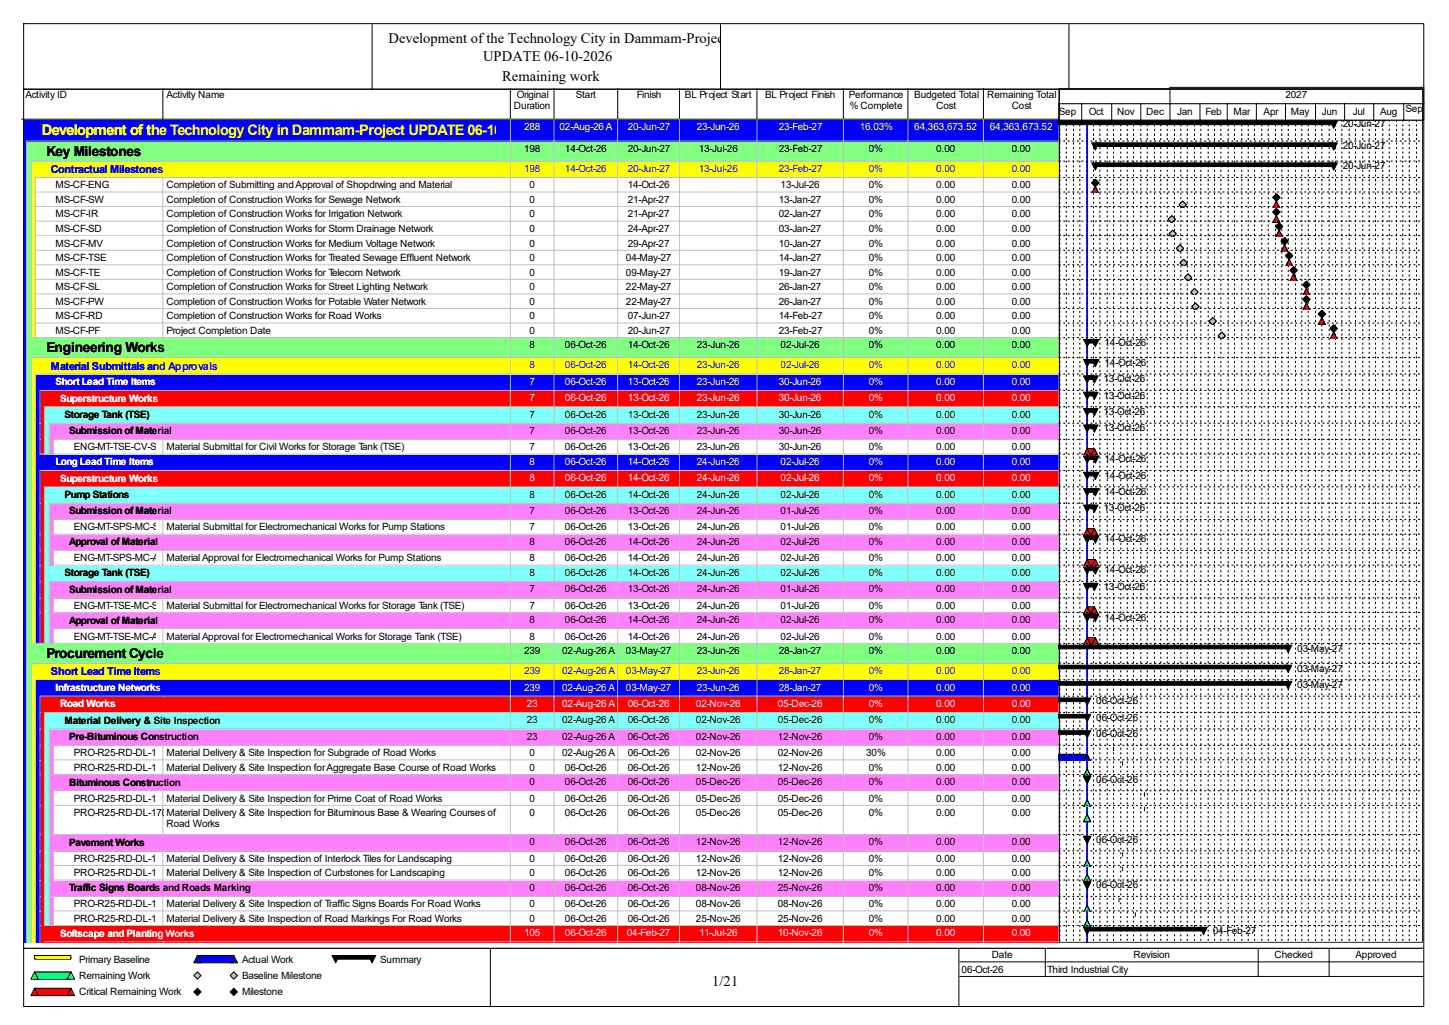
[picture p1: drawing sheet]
<svg xmlns="http://www.w3.org/2000/svg" width="420mm" height="297mm" viewBox="0 0 420 297" stroke-linecap="round" stroke-linejoin="round" font-family="sans-serif">
<defs><g id="words">
<g font-size="4.2">
<text x="112.6" y="12.4">Development of the Technology City in Dammam-Project</text>
<text x="140" y="17.7">UPDATE 06-10-2026</text>
<text x="145.5" y="23.5">Remaining work</text>
<text x="206.5" y="285.6">1/21</text>
</g>
<text font-size="4.2" fill="#ff0" x="12.1" y="39">Development of the Technology City in Dammam-Project UPDATE 06-10-2026</text>
<g font-size="4">
<text x="13.5" y="45.1">Key Milestones</text>
<text x="13.5" y="102">Engineering Works</text>
<text x="13.5" y="190.6">Procurement Cycle</text>
</g>
<g font-size="3.2" fill="#00f">
<text x="14.8" y="50.2">Contractual Milestones</text>
<text x="14.8" y="107.1">Material Submittals and Approvals</text>
<text x="14.8" y="195.7">Short Lead Time Items</text>
</g>
<g font-size="2.9">
<text x="7.4" y="28.4">Activity ID</text>
<text x="48.3" y="28.4">Activity Name</text>
<text x="149.8" y="28.4">Original</text>
<text x="166.9" y="28.4">Start</text>
<text x="184.6" y="28.4">Finish</text>
<text x="198.5" y="28.4">BL Project Start</text>
<text x="221.8" y="28.4">BL Project Finish</text>
<text x="246" y="28.4">Performance</text>
<text x="265" y="28.4">Budgeted Total</text>
<text x="286.1" y="28.4">Remaining Total</text>
<text x="372.6" y="28.4">2027</text>
<text x="149" y="31.6">Duration</text>
<text x="246.3" y="31.6">% Complete</text>
<text x="271.4" y="31.6">Cost</text>
<text x="293.2" y="31.6">Cost</text>
<text x="306.9" y="33.2">Sep</text>
<text x="315.6" y="33.2">Oct</text>
<text x="323.8" y="33.2">Nov</text>
<text x="332.2" y="33.2">Dec</text>
<text x="341.2" y="33.2">Jan</text>
<text x="349.4" y="33.2">Feb</text>
<text x="357.5" y="33.2">Mar</text>
<text x="366.3" y="33.2">Apr</text>
<text x="374.2" y="33.2">May</text>
<text x="383.2" y="33.2">Jun</text>
<text x="392.1" y="33.2">Jul</text>
<text x="400" y="33.2">Aug</text>
<text x="407.4" y="32.4">Sep</text>
<text x="389.2" y="36.9">20-Jun-27</text>
<text x="151.9" y="44">198</text>
<text x="163.7" y="44">14-Oct-26</text>
<text x="181.9" y="44">20-Jun-27</text>
<text x="202.5" y="44">13-Jul-26</text>
<text x="225.7" y="44">23-Feb-27</text>
<text x="251.8" y="44">0%</text>
<text x="271.4" y="44">0.00</text>
<text x="293.2" y="44">0.00</text>
<text x="389.2" y="43.2">20-Jun-27</text>
<text x="389.2" y="49">20-Jun-27</text>
<text x="16.1" y="54.6">MS-CF-ENG</text>
<text x="16.1" y="58.8">MS-CF-SW</text>
<text x="48.3" y="54.6">Completion of Submitting and Approval of Shopdrwing and Material</text>
<text x="48.3" y="58.8">Completion of Construction Works for Sewage Network</text>
<text x="153.5" y="54.6">0</text>
<text x="153.5" y="58.8">0</text>
<text x="181.9" y="54.6">14-Oct-26</text>
<text x="181.9" y="58.8">21-Apr-27</text>
<text x="225.7" y="58.8">13-Jan-27</text>
<text x="226.2" y="54.6">13-Jul-26</text>
<text x="251.8" y="54.6">0%</text>
<text x="251.8" y="58.8">0%</text>
<text x="271.4" y="54.6">0.00</text>
<text x="271.4" y="58.8">0.00</text>
<text x="293.2" y="54.6">0.00</text>
<text x="293.2" y="58.8">0.00</text>
<text x="16.1" y="63">MS-CF-IR</text>
<text x="48.3" y="63">Completion of Construction Works for Irrigation Network</text>
<text x="153.5" y="63">0</text>
<text x="181.9" y="63">21-Apr-27</text>
<text x="225.7" y="63">02-Jan-27</text>
<text x="251.8" y="63">0%</text>
<text x="271.4" y="63">0.00</text>
<text x="293.2" y="63">0.00</text>
<text x="16.1" y="67.2">MS-CF-SD</text>
<text x="16.1" y="71.5">MS-CF-MV</text>
<text x="48.3" y="67.2">Completion of Construction Works for Storm Drainage Network</text>
<text x="48.3" y="71.5">Completion of Construction Works for Medium Voltage Network</text>
<text x="153.5" y="67.2">0</text>
<text x="153.5" y="71.5">0</text>
<text x="181.9" y="67.2">24-Apr-27</text>
<text x="181.9" y="71.5">29-Apr-27</text>
<text x="225.7" y="67.2">03-Jan-27</text>
<text x="225.7" y="71.5">10-Jan-27</text>
<text x="251.8" y="67.2">0%</text>
<text x="251.8" y="71.5">0%</text>
<text x="271.4" y="67.2">0.00</text>
<text x="271.4" y="71.5">0.00</text>
<text x="293.2" y="67.2">0.00</text>
<text x="293.2" y="71.5">0.00</text>
<text x="16.1" y="75.6">MS-CF-TSE</text>
<text x="48.3" y="75.6">Completion of Construction Works for Treated Sewage Effluent Network</text>
<text x="153.5" y="75.6">0</text>
<text x="181.4" y="75.6">04-May-27</text>
<text x="225.7" y="75.6">14-Jan-27</text>
<text x="251.8" y="75.6">0%</text>
<text x="271.4" y="75.6">0.00</text>
<text x="293.2" y="75.6">0.00</text>
<text x="16.1" y="79.9">MS-CF-TE</text>
<text x="48.3" y="79.9">Completion of Construction Works for Telecom Network</text>
<text x="153.5" y="79.9">0</text>
<text x="181.4" y="79.9">09-May-27</text>
<text x="225.7" y="79.9">19-Jan-27</text>
<text x="251.8" y="79.9">0%</text>
<text x="271.4" y="79.9">0.00</text>
<text x="293.2" y="79.9">0.00</text>
<text x="16.1" y="84.1">MS-CF-SL</text>
<text x="16.1" y="88.3">MS-CF-PW</text>
<text x="48.3" y="84.1">Completion of Construction Works for Street Lighting Network</text>
<text x="48.3" y="88.3">Completion of Construction Works for Potable Water Network</text>
<text x="153.5" y="84.1">0</text>
<text x="153.5" y="88.3">0</text>
<text x="181.4" y="84.1">22-May-27</text>
<text x="181.4" y="88.3">22-May-27</text>
<text x="225.7" y="84.1">26-Jan-27</text>
<text x="225.7" y="88.3">26-Jan-27</text>
<text x="251.8" y="84.1">0%</text>
<text x="251.8" y="88.3">0%</text>
<text x="271.4" y="84.1">0.00</text>
<text x="271.4" y="88.3">0.00</text>
<text x="293.2" y="84.1">0.00</text>
<text x="293.2" y="88.3">0.00</text>
<text x="16.1" y="92.5">MS-CF-RD</text>
<text x="48.3" y="92.5">Completion of Construction Works for Road Works</text>
<text x="153.5" y="92.5">0</text>
<text x="181.9" y="92.5">07-Jun-27</text>
<text x="225.7" y="92.5">14-Feb-27</text>
<text x="251.8" y="92.5">0%</text>
<text x="271.4" y="92.5">0.00</text>
<text x="293.2" y="92.5">0.00</text>
<text x="16.1" y="96.8">MS-CF-PF</text>
<text x="48.3" y="96.8">Project Completion Date</text>
<text x="153.5" y="96.8">0</text>
<text x="153.5" y="101">8</text>
<text x="163.7" y="101">06-Oct-26</text>
<text x="181.9" y="96.8">20-Jun-27</text>
<text x="181.9" y="101">14-Oct-26</text>
<text x="202" y="101">23-Jun-26</text>
<text x="225.7" y="96.8">23-Feb-27</text>
<text x="226.2" y="101">02-Jul-26</text>
<text x="251.8" y="96.8">0%</text>
<text x="251.8" y="101">0%</text>
<text x="271.4" y="96.8">0.00</text>
<text x="271.4" y="101">0.00</text>
<text x="293.2" y="96.8">0.00</text>
<text x="293.2" y="101">0.00</text>
<text x="320.1" y="100.2">14-Oct-26</text>
<text x="320.1" y="106">14-Oct-26</text>
<text x="319.9" y="110.7">13-Oct-26</text>
<text x="319.9" y="115.5">13-Oct-26</text>
<text x="18.7" y="121.1">Storage Tank (TSE)</text>
<text x="20" y="125.9">Submission of Material</text>
<text x="153.5" y="121">7</text>
<text x="153.5" y="125.8">7</text>
<text x="163.7" y="121">06-Oct-26</text>
<text x="163.7" y="125.8">06-Oct-26</text>
<text x="181.9" y="121">13-Oct-26</text>
<text x="181.9" y="125.8">13-Oct-26</text>
<text x="202" y="121">23-Jun-26</text>
<text x="202" y="125.8">23-Jun-26</text>
<text x="225.7" y="121">30-Jun-26</text>
<text x="225.7" y="125.8">30-Jun-26</text>
<text x="251.8" y="121">0%</text>
<text x="251.8" y="125.8">0%</text>
<text x="271.4" y="121">0.00</text>
<text x="271.4" y="125.8">0.00</text>
<text x="293.2" y="121">0.00</text>
<text x="293.2" y="125.8">0.00</text>
<text x="319.9" y="120.2">13-Oct-26</text>
<text x="319.9" y="125">13-Oct-26</text>
<text x="21.4" y="130.5">ENG-MT-TSE-CV-S-130</text>
<text x="48.3" y="130.5">Material Submittal for Civil Works for Storage Tank (TSE)</text>
<text x="153.5" y="130.5">7</text>
<text x="163.7" y="130.5">06-Oct-26</text>
<text x="181.9" y="130.5">13-Oct-26</text>
<text x="202" y="130.5">23-Jun-26</text>
<text x="225.7" y="130.5">30-Jun-26</text>
<text x="251.8" y="130.5">0%</text>
<text x="271.4" y="130.5">0.00</text>
<text x="293.2" y="130.5">0.00</text>
<text x="320.1" y="133.9">14-Oct-26</text>
<text x="320.1" y="138.7">14-Oct-26</text>
<text x="320.1" y="143.4">14-Oct-26</text>
<text x="18.7" y="144.3">Pump Stations</text>
<text x="20" y="149.1">Submission of Material</text>
<text x="153.5" y="144.2">8</text>
<text x="153.5" y="149">7</text>
<text x="163.7" y="144.2">06-Oct-26</text>
<text x="163.7" y="149">06-Oct-26</text>
<text x="181.9" y="144.2">14-Oct-26</text>
<text x="181.9" y="149">13-Oct-26</text>
<text x="202" y="144.2">24-Jun-26</text>
<text x="202" y="149">24-Jun-26</text>
<text x="226.2" y="144.2">02-Jul-26</text>
<text x="226.2" y="149">01-Jul-26</text>
<text x="251.8" y="144.2">0%</text>
<text x="251.8" y="149">0%</text>
<text x="271.4" y="144.2">0.00</text>
<text x="271.4" y="149">0.00</text>
<text x="293.2" y="144.2">0.00</text>
<text x="293.2" y="149">0.00</text>
<text x="319.9" y="148.2">13-Oct-26</text>
<text x="21.4" y="153.7">ENG-MT-SPS-MC-S-100</text>
<text x="48.3" y="153.7">Material Submittal for Electromechanical Works for Pump Stations</text>
<text x="153.5" y="153.7">7</text>
<text x="163.7" y="153.7">06-Oct-26</text>
<text x="181.9" y="153.7">13-Oct-26</text>
<text x="202" y="153.7">24-Jun-26</text>
<text x="226.2" y="153.7">01-Jul-26</text>
<text x="251.8" y="153.7">0%</text>
<text x="271.4" y="153.7">0.00</text>
<text x="293.2" y="153.7">0.00</text>
<text x="20" y="158">Approval of Material</text>
<text x="153.5" y="157.9">8</text>
<text x="163.7" y="157.9">06-Oct-26</text>
<text x="181.9" y="157.9">14-Oct-26</text>
<text x="202" y="157.9">24-Jun-26</text>
<text x="226.2" y="157.9">02-Jul-26</text>
<text x="251.8" y="157.9">0%</text>
<text x="271.4" y="157.9">0.00</text>
<text x="293.2" y="157.9">0.00</text>
<text x="320.1" y="157.1">14-Oct-26</text>
<text x="18.7" y="167">Storage Tank (TSE)</text>
<text x="21.4" y="162.7">ENG-MT-SPS-MC-A-110</text>
<text x="48.3" y="162.7">Material Approval for Electromechanical Works for Pump Stations</text>
<text x="153.5" y="162.7">8</text>
<text x="153.5" y="166.9">8</text>
<text x="163.7" y="162.7">06-Oct-26</text>
<text x="163.7" y="166.9">06-Oct-26</text>
<text x="181.9" y="162.7">14-Oct-26</text>
<text x="181.9" y="166.9">14-Oct-26</text>
<text x="202" y="162.7">24-Jun-26</text>
<text x="202" y="166.9">24-Jun-26</text>
<text x="226.2" y="162.7">02-Jul-26</text>
<text x="226.2" y="166.9">02-Jul-26</text>
<text x="251.8" y="162.7">0%</text>
<text x="251.8" y="166.9">0%</text>
<text x="271.4" y="162.7">0.00</text>
<text x="271.4" y="166.9">0.00</text>
<text x="293.2" y="162.7">0.00</text>
<text x="293.2" y="166.9">0.00</text>
<text x="320.1" y="166.1">14-Oct-26</text>
<text x="20" y="171.7">Submission of Material</text>
<text x="153.5" y="171.7">7</text>
<text x="163.7" y="171.7">06-Oct-26</text>
<text x="181.9" y="171.7">13-Oct-26</text>
<text x="202" y="171.7">24-Jun-26</text>
<text x="226.2" y="171.7">01-Jul-26</text>
<text x="251.8" y="171.7">0%</text>
<text x="271.4" y="171.7">0.00</text>
<text x="293.2" y="171.7">0.00</text>
<text x="319.9" y="170.9">13-Oct-26</text>
<text x="21.4" y="176.4">ENG-MT-TSE-MC-S-110</text>
<text x="48.3" y="176.4">Material Submittal for Electromechanical Works for Storage Tank (TSE)</text>
<text x="153.5" y="176.4">7</text>
<text x="163.7" y="176.4">06-Oct-26</text>
<text x="181.9" y="176.4">13-Oct-26</text>
<text x="202" y="176.4">24-Jun-26</text>
<text x="226.2" y="176.4">01-Jul-26</text>
<text x="251.8" y="176.4">0%</text>
<text x="271.4" y="176.4">0.00</text>
<text x="293.2" y="176.4">0.00</text>
<text x="320.1" y="179.8">14-Oct-26</text>
<text x="20" y="180.7">Approval of Material</text>
<text x="21.4" y="185.4">ENG-MT-TSE-MC-A-120</text>
<text x="48.3" y="185.4">Material Approval for Electromechanical Works for Storage Tank (TSE)</text>
<text x="153.5" y="180.6">8</text>
<text x="153.5" y="185.4">8</text>
<text x="163.7" y="180.6">06-Oct-26</text>
<text x="163.7" y="185.4">06-Oct-26</text>
<text x="181.9" y="180.6">14-Oct-26</text>
<text x="181.9" y="185.4">14-Oct-26</text>
<text x="202" y="180.6">24-Jun-26</text>
<text x="202" y="185.4">24-Jun-26</text>
<text x="226.2" y="180.6">02-Jul-26</text>
<text x="226.2" y="185.4">02-Jul-26</text>
<text x="251.8" y="180.6">0%</text>
<text x="251.8" y="185.4">0%</text>
<text x="271.4" y="180.6">0.00</text>
<text x="271.4" y="185.4">0.00</text>
<text x="293.2" y="180.6">0.00</text>
<text x="293.2" y="185.4">0.00</text>
<text x="151.9" y="189.6">239</text>
<text x="162.9" y="189.6">02-Aug-26 A</text>
<text x="181.4" y="189.6">03-May-27</text>
<text x="202" y="189.6">23-Jun-26</text>
<text x="225.7" y="189.6">28-Jan-27</text>
<text x="251.8" y="189.6">0%</text>
<text x="271.4" y="189.6">0.00</text>
<text x="293.2" y="189.6">0.00</text>
<text x="376" y="188.8">03-May-27</text>
<text x="376" y="194.6">03-May-27</text>
<text x="376" y="199.3">03-May-27</text>
<text x="18.7" y="209.7">Material Delivery &amp; Site Inspection</text>
<text x="152.7" y="209.6">23</text>
<text x="162.9" y="209.6">02-Aug-26 A</text>
<text x="181.9" y="209.6">06-Oct-26</text>
<text x="201.7" y="209.6">02-Nov-26</text>
<text x="225.5" y="209.6">05-Dec-26</text>
<text x="251.8" y="209.6">0%</text>
<text x="271.4" y="209.6">0.00</text>
<text x="293.2" y="209.6">0.00</text>
<text x="317.8" y="204.1">06-Oct-26</text>
<text x="317.8" y="208.8">06-Oct-26</text>
<text x="20" y="214.5">Pre-Bituminous Construction</text>
<text x="152.7" y="214.4">23</text>
<text x="162.9" y="214.4">02-Aug-26 A</text>
<text x="181.9" y="214.4">06-Oct-26</text>
<text x="201.7" y="214.4">02-Nov-26</text>
<text x="225.5" y="214.4">12-Nov-26</text>
<text x="251.8" y="214.4">0%</text>
<text x="271.4" y="214.4">0.00</text>
<text x="293.2" y="214.4">0.00</text>
<text x="317.8" y="213.6">06-Oct-26</text>
<text x="21.4" y="219.1">PRO-R25-RD-DL-100Material Delivery &amp; Site Inspection for Subgrade of Road Works</text>
<text x="153.5" y="219.1">0</text>
<text x="162.9" y="219.1">02-Aug-26 A</text>
<text x="181.9" y="219.1">06-Oct-26</text>
<text x="201.7" y="219.1">02-Nov-26</text>
<text x="225.5" y="219.1">02-Nov-26</text>
<text x="251" y="219.1">30%</text>
<text x="271.4" y="219.1">0.00</text>
<text x="293.2" y="219.1">0.00</text>
<text x="20" y="227.6">Bituminous Construction</text>
<text x="21.4" y="223.4">PRO-R25-RD-DL-110</text>
<text x="48.3" y="223.4">Material Delivery &amp; Site Inspection for Aggregate Base Course of Road Works</text>
<text x="153.5" y="223.4">0</text>
<text x="153.5" y="227.5">0</text>
<text x="163.7" y="223.4">06-Oct-26</text>
<text x="163.7" y="227.5">06-Oct-26</text>
<text x="181.9" y="223.4">06-Oct-26</text>
<text x="181.9" y="227.5">06-Oct-26</text>
<text x="201.7" y="223.4">12-Nov-26</text>
<text x="201.7" y="227.5">05-Dec-26</text>
<text x="225.5" y="223.4">12-Nov-26</text>
<text x="225.5" y="227.5">05-Dec-26</text>
<text x="251.8" y="223.4">0%</text>
<text x="251.8" y="227.5">0%</text>
<text x="271.4" y="223.4">0.00</text>
<text x="271.4" y="227.5">0.00</text>
<text x="293.2" y="223.4">0.00</text>
<text x="293.2" y="227.5">0.00</text>
<text x="317.8" y="226.8">06-Oct-26</text>
<text x="21.4" y="232.3">PRO-R25-RD-DL-160Material Delivery &amp; Site Inspection for Prime Coat of Road Works</text>
<text x="153.5" y="232.3">0</text>
<text x="163.7" y="232.3">06-Oct-26</text>
<text x="181.9" y="232.3">06-Oct-26</text>
<text x="201.7" y="232.3">05-Dec-26</text>
<text x="225.5" y="232.3">05-Dec-26</text>
<text x="251.8" y="232.3">0%</text>
<text x="271.4" y="232.3">0.00</text>
<text x="293.2" y="232.3">0.00</text>
<text x="21.4" y="236.5">PRO-R25-RD-DL-170Material Delivery &amp; Site Inspection for Bituminous Base &amp; Wearing Courses of</text>
<text x="48.3" y="239.7">Road Works</text>
<text x="153.5" y="236.5">0</text>
<text x="163.7" y="236.5">06-Oct-26</text>
<text x="181.9" y="236.5">06-Oct-26</text>
<text x="201.7" y="236.5">05-Dec-26</text>
<text x="225.5" y="236.5">05-Dec-26</text>
<text x="251.8" y="236.5">0%</text>
<text x="271.4" y="236.5">0.00</text>
<text x="293.2" y="236.5">0.00</text>
<text x="20" y="245">Pavement Works</text>
<text x="153.5" y="244.9">0</text>
<text x="163.7" y="244.9">06-Oct-26</text>
<text x="181.9" y="244.9">06-Oct-26</text>
<text x="201.7" y="244.9">12-Nov-26</text>
<text x="225.5" y="244.9">12-Nov-26</text>
<text x="251.8" y="244.9">0%</text>
<text x="271.4" y="244.9">0.00</text>
<text x="293.2" y="244.9">0.00</text>
<text x="317.8" y="244.2">06-Oct-26</text>
<text x="21.4" y="249.7">PRO-R25-RD-DL-120Material Delivery &amp; Site Inspection of Interlock Tiles for Landscaping</text>
<text x="153.5" y="249.7">0</text>
<text x="163.7" y="249.7">06-Oct-26</text>
<text x="181.9" y="249.7">06-Oct-26</text>
<text x="201.7" y="249.7">12-Nov-26</text>
<text x="225.5" y="249.7">12-Nov-26</text>
<text x="251.8" y="249.7">0%</text>
<text x="271.4" y="249.7">0.00</text>
<text x="293.2" y="249.7">0.00</text>
<text x="21.4" y="253.9">PRO-R25-RD-DL-130Material Delivery &amp; Site Inspection of Curbstones for Landscaping</text>
<text x="153.5" y="253.9">0</text>
<text x="163.7" y="253.9">06-Oct-26</text>
<text x="181.9" y="253.9">06-Oct-26</text>
<text x="201.7" y="253.9">12-Nov-26</text>
<text x="225.5" y="253.9">12-Nov-26</text>
<text x="251.8" y="253.9">0%</text>
<text x="271.4" y="253.9">0.00</text>
<text x="293.2" y="253.9">0.00</text>
<text x="317.8" y="257.3">06-Oct-26</text>
<text x="20" y="258.2">Traffic Signs Boards and Roads Marking</text>
<text x="21.4" y="262.9">PRO-R25-RD-DL-140Material Delivery &amp; Site Inspection of Traffic Signs Boards For Road Works</text>
<text x="153.5" y="258.1">0</text>
<text x="153.5" y="262.9">0</text>
<text x="163.7" y="258.1">06-Oct-26</text>
<text x="163.7" y="262.9">06-Oct-26</text>
<text x="181.9" y="258.1">06-Oct-26</text>
<text x="181.9" y="262.9">06-Oct-26</text>
<text x="201.7" y="258.1">08-Nov-26</text>
<text x="201.7" y="262.9">08-Nov-26</text>
<text x="225.5" y="258.1">25-Nov-26</text>
<text x="225.5" y="262.9">08-Nov-26</text>
<text x="251.8" y="258.1">0%</text>
<text x="251.8" y="262.9">0%</text>
<text x="271.4" y="258.1">0.00</text>
<text x="271.4" y="262.9">0.00</text>
<text x="293.2" y="258.1">0.00</text>
<text x="293.2" y="262.9">0.00</text>
<text x="21.4" y="267.1">PRO-R25-RD-DL-150Material Delivery &amp; Site Inspection of Road Markings For Road Works</text>
<text x="153.5" y="267.1">0</text>
<text x="163.7" y="267.1">06-Oct-26</text>
<text x="181.9" y="267.1">06-Oct-26</text>
<text x="201.7" y="267.1">25-Nov-26</text>
<text x="225.5" y="267.1">25-Nov-26</text>
<text x="251.8" y="267.1">0%</text>
<text x="271.4" y="267.1">0.00</text>
<text x="293.2" y="267.1">0.00</text>
<text x="351.5" y="270.6">04-Feb-27</text>
<text x="22.9" y="279">Primary Baseline</text>
<text x="70.1" y="279">Actual Work</text>
<text x="110.2" y="279">Summary</text>
<text x="278.7" y="281.9">06-Oct-26</text>
<text x="287.4" y="277.7">Date</text>
<text x="303.5" y="281.9">Third Industrial City</text>
<text x="328.5" y="277.7">Revision</text>
<text x="369.4" y="277.7">Checked</text>
<text x="392.9" y="277.7">Approved</text>
<text x="22.9" y="283.7">Remaining Work</text>
<text x="70.1" y="283.7">Baseline Milestone</text>
<text x="22.9" y="288.5">Critical Remaining Work</text>
<text x="70.1" y="288.5">Milestone</text>
</g>
<g font-size="2.9" fill="#ff0">
<text x="151.9" y="37.7">288</text>
<text x="162.2" y="37.7">02-Aug-26 A</text>
<text x="181.9" y="37.7">20-Jun-27</text>
<text x="202" y="37.7">23-Jun-26</text>
<text x="225.7" y="37.7">23-Feb-27</text>
<text x="249.2" y="37.7">16.03%</text>
<text x="265" y="37.7">64,363,673.52</text>
<text x="286.9" y="37.7">64,363,673.52</text>
</g>
<g font-size="2.9" fill="#00f">
<text x="151.9" y="49.8">198</text>
<text x="163.7" y="49.8">14-Oct-26</text>
<text x="181.9" y="49.8">20-Jun-27</text>
<text x="202.5" y="49.8">13-Jul-26</text>
<text x="225.7" y="49.8">23-Feb-27</text>
<text x="251.8" y="49.8">0%</text>
<text x="271.4" y="49.8">0.00</text>
<text x="293.2" y="49.8">0.00</text>
<text x="153.5" y="106.8">8</text>
<text x="163.7" y="106.8">06-Oct-26</text>
<text x="181.9" y="106.8">14-Oct-26</text>
<text x="202" y="106.8">23-Jun-26</text>
<text x="226.2" y="106.8">02-Jul-26</text>
<text x="251.8" y="106.8">0%</text>
<text x="271.4" y="106.8">0.00</text>
<text x="293.2" y="106.8">0.00</text>
<text x="151.9" y="195.4">239</text>
<text x="162.9" y="195.4">02-Aug-26 A</text>
<text x="181.4" y="195.4">03-May-27</text>
<text x="202" y="195.4">23-Jun-26</text>
<text x="225.7" y="195.4">28-Jan-27</text>
<text x="251.8" y="195.4">0%</text>
<text x="271.4" y="195.4">0.00</text>
<text x="293.2" y="195.4">0.00</text>
</g>
<g font-size="2.9" fill="#fff">
<text x="16.1" y="111.6">Short Lead Time Items</text>
<text x="153.5" y="111.5">7</text>
<text x="163.7" y="111.5">06-Oct-26</text>
<text x="181.9" y="111.5">13-Oct-26</text>
<text x="202" y="111.5">23-Jun-26</text>
<text x="225.7" y="111.5">30-Jun-26</text>
<text x="251.8" y="111.5">0%</text>
<text x="271.4" y="111.5">0.00</text>
<text x="293.2" y="111.5">0.00</text>
<text x="17.4" y="116.4">Superstructure Works</text>
<text x="153.5" y="116.3">7</text>
<text x="163.7" y="116.3">06-Oct-26</text>
<text x="181.9" y="116.3">13-Oct-26</text>
<text x="202" y="116.3">23-Jun-26</text>
<text x="225.7" y="116.3">30-Jun-26</text>
<text x="251.8" y="116.3">0%</text>
<text x="271.4" y="116.3">0.00</text>
<text x="293.2" y="116.3">0.00</text>
<text x="16.1" y="134.8">Long Lead Time Items</text>
<text x="153.5" y="134.7">8</text>
<text x="163.7" y="134.7">06-Oct-26</text>
<text x="181.9" y="134.7">14-Oct-26</text>
<text x="202" y="134.7">24-Jun-26</text>
<text x="226.2" y="134.7">02-Jul-26</text>
<text x="251.8" y="134.7">0%</text>
<text x="271.4" y="134.7">0.00</text>
<text x="293.2" y="134.7">0.00</text>
<text x="17.4" y="139.6">Superstructure Works</text>
<text x="153.5" y="139.5">8</text>
<text x="163.7" y="139.5">06-Oct-26</text>
<text x="181.9" y="139.5">14-Oct-26</text>
<text x="202" y="139.5">24-Jun-26</text>
<text x="226.2" y="139.5">02-Jul-26</text>
<text x="251.8" y="139.5">0%</text>
<text x="271.4" y="139.5">0.00</text>
<text x="293.2" y="139.5">0.00</text>
<text x="16.1" y="200.2">Infrastructure Networks</text>
<text x="151.9" y="200.1">239</text>
<text x="162.9" y="200.1">02-Aug-26 A</text>
<text x="181.4" y="200.1">03-May-27</text>
<text x="202" y="200.1">23-Jun-26</text>
<text x="225.7" y="200.1">28-Jan-27</text>
<text x="251.8" y="200.1">0%</text>
<text x="271.4" y="200.1">0.00</text>
<text x="293.2" y="200.1">0.00</text>
<text x="17.4" y="205">Road Works</text>
<text x="152.7" y="204.9">23</text>
<text x="162.9" y="204.9">02-Aug-26 A</text>
<text x="181.9" y="204.9">06-Oct-26</text>
<text x="201.7" y="204.9">02-Nov-26</text>
<text x="225.5" y="204.9">05-Dec-26</text>
<text x="251.8" y="204.9">0%</text>
<text x="271.4" y="204.9">0.00</text>
<text x="293.2" y="204.9">0.00</text>
<text x="17.4" y="271.4">Softscape and Planting Works</text>
<text x="151.9" y="271.3">105</text>
<text x="163.7" y="271.3">06-Oct-26</text>
<text x="181.7" y="271.3">04-Feb-27</text>
<text x="202.8" y="271.3">11-Jul-26</text>
<text x="225.5" y="271.3">10-Nov-26</text>
<text x="251.8" y="271.3">0%</text>
<text x="271.4" y="271.3">0.00</text>
<text x="293.2" y="271.3">0.00</text>
</g>
</g></defs>
<path d="M47.2 25.6v8.9h-40.9" fill="none" stroke="#000" stroke-width=".29"/>
<path d="M47.5 25.6h100.7v9.2h-100.7z" fill="#fff"/>
<path d="M147.9 25.6v8.9h-100.7" fill="none" stroke="#000" stroke-width=".29"/>
<path d="M148.2 25.6h12.7v9.2h-12.7z" fill="#fff"/>
<path d="M160.6 25.6v8.9h-12.7" fill="none" stroke="#000" stroke-width=".29"/>
<path d="M160.9 25.6h18.4v9.2h-18.4z" fill="#fff"/>
<path d="M179 25.6v8.9h-18.4" fill="none" stroke="#000" stroke-width=".29"/>
<path d="M179.3 25.6h17.9v9.2h-17.9z" fill="#fff"/>
<path d="M197 25.6v8.9h-18" fill="none" stroke="#000" stroke-width=".29"/>
<path d="M197.2 25.6h22.5v9.2h-22.5z" fill="#fff"/>
<path d="M219.4 25.6v8.9h-22.4" fill="none" stroke="#000" stroke-width=".29"/>
<path d="M219.7 25.6h25v9.2h-25z" fill="#fff"/>
<path d="M244.4 25.6v8.9h-25" fill="none" stroke="#000" stroke-width=".29"/>
<path d="M244.7 25.6h18.7v9.2h-18.7z" fill="#fff"/>
<path d="M263.2 25.6v8.9h-18.8" fill="none" stroke="#000" stroke-width=".29"/>
<path d="M263.4 25.6h21.9v9.2h-21.9z" fill="#fff"/>
<path d="M285 25.6v8.9h-21.8" fill="none" stroke="#000" stroke-width=".29"/>
<path d="M285.3 25.6h21.9v9.2h-21.9z" fill="#fff"/>
<path d="M306.9 25.6v8.9h-21.9" fill="none" stroke="#000" stroke-width=".29"/>
<path d="M6.6 34.8h40.9v6.3h-40.9z" fill="#00f"/>
<path d="M7.6 40.9h39.9" fill="none" stroke="#c0c0c0" stroke-width=".29"/>
<path d="M47.5 34.8h100.7v6.3h-100.7z" fill="#00f"/>
<path d="M147.9 34.5v6.4h-100.4" fill="none" stroke="#c0c0c0" stroke-width=".29"/>
<path d="M148.2 34.8h12.7v6.3h-12.7z" fill="#00f"/>
<path d="M160.6 34.5v6.4h-12.4" fill="none" stroke="#c0c0c0" stroke-width=".29"/>
<path d="M160.9 34.8h18.4v6.3h-18.4z" fill="#00f"/>
<path d="M179 34.5v6.4h-18.1" fill="none" stroke="#c0c0c0" stroke-width=".29"/>
<path d="M179.3 34.8h17.9v6.3h-17.9z" fill="#00f"/>
<path d="M197 34.5v6.4h-17.7" fill="none" stroke="#c0c0c0" stroke-width=".29"/>
<path d="M197.2 34.8h22.5v6.3h-22.5z" fill="#00f"/>
<path d="M219.4 34.5v6.4h-22.2" fill="none" stroke="#c0c0c0" stroke-width=".29"/>
<path d="M219.7 34.8h25v6.3h-25z" fill="#00f"/>
<path d="M244.4 34.5v6.4h-24.7" fill="none" stroke="#c0c0c0" stroke-width=".29"/>
<path d="M244.7 34.8h18.7v6.3h-18.7z" fill="#00f"/>
<path d="M263.2 34.5v6.4h-18.5" fill="none" stroke="#c0c0c0" stroke-width=".29"/>
<path d="M263.4 34.8h21.9v6.3h-21.9z" fill="#00f"/>
<path d="M285 34.5v6.4h-21.6" fill="none" stroke="#c0c0c0" stroke-width=".29"/>
<path d="M285.3 34.8h21.9v6.3h-21.9z" fill="#00f"/>
<path d="M306.9 34.5v6.4h-21.6" fill="none" stroke="#c0c0c0" stroke-width=".29"/>
<path d="M6.6 41.1h1.3v5.8h-1.3z" fill="#00f"/>
<path d="M7.6 40.9v6" fill="none" stroke="#c0c0c0" stroke-width=".29"/>
<path d="M7.9 41.1h39.6v5.8h-39.6z" fill="#80ff80"/>
<path d="M9 46.7h38.5" fill="none" stroke="#c0c0c0" stroke-width=".29"/>
<path d="M47.5 41.1h100.7v5.8h-100.7z" fill="#80ff80"/>
<path d="M147.9 40.9v5.8h-100.4" fill="none" stroke="#c0c0c0" stroke-width=".29"/>
<path d="M148.2 41.1h12.7v5.8h-12.7z" fill="#80ff80"/>
<path d="M160.6 40.9v5.8h-12.4" fill="none" stroke="#c0c0c0" stroke-width=".29"/>
<path d="M160.9 41.1h18.4v5.8h-18.4z" fill="#80ff80"/>
<path d="M179 40.9v5.8h-18.1" fill="none" stroke="#c0c0c0" stroke-width=".29"/>
<path d="M179.3 41.1h17.9v5.8h-17.9z" fill="#80ff80"/>
<path d="M197 40.9v5.8h-17.7" fill="none" stroke="#c0c0c0" stroke-width=".29"/>
<path d="M197.2 41.1h22.5v5.8h-22.5z" fill="#80ff80"/>
<path d="M219.4 40.9v5.8h-22.2" fill="none" stroke="#c0c0c0" stroke-width=".29"/>
<path d="M219.7 41.1h25v5.8h-25z" fill="#80ff80"/>
<path d="M244.4 40.9v5.8h-24.7" fill="none" stroke="#c0c0c0" stroke-width=".29"/>
<path d="M244.7 41.1h18.7v5.8h-18.7z" fill="#80ff80"/>
<path d="M263.2 40.9v5.8h-18.5" fill="none" stroke="#c0c0c0" stroke-width=".29"/>
<path d="M263.4 41.1h21.9v5.8h-21.9z" fill="#80ff80"/>
<path d="M285 40.9v5.8h-21.6" fill="none" stroke="#c0c0c0" stroke-width=".29"/>
<path d="M285.3 41.1h21.9v5.8h-21.9z" fill="#80ff80"/>
<path d="M306.9 40.9v5.8h-21.6" fill="none" stroke="#c0c0c0" stroke-width=".29"/>
<path d="M6.6 46.9h1.3v4.8h-1.3z" fill="#00f"/>
<path d="M7.6 46.7v5" fill="none" stroke="#c0c0c0" stroke-width=".29"/>
<path d="M7.9 46.9h1.3v4.8h-1.3z" fill="#80ff80"/>
<path d="M9 46.7v5" fill="none" stroke="#c0c0c0" stroke-width=".29"/>
<path d="M9.2 46.9h38.3v4.8h-38.3z" fill="#ff0"/>
<path d="M10.3 51.4h37.2" fill="none" stroke="#c0c0c0" stroke-width=".29"/>
<path d="M47.5 46.9h100.7v4.8h-100.7z" fill="#ff0"/>
<path d="M147.9 46.7v4.7h-100.4" fill="none" stroke="#c0c0c0" stroke-width=".29"/>
<path d="M148.2 46.9h12.7v4.8h-12.7z" fill="#ff0"/>
<path d="M160.6 46.7v4.7h-12.4" fill="none" stroke="#c0c0c0" stroke-width=".29"/>
<path d="M160.9 46.9h18.4v4.8h-18.4z" fill="#ff0"/>
<path d="M179 46.7v4.7h-18.1" fill="none" stroke="#c0c0c0" stroke-width=".29"/>
<path d="M179.3 46.9h17.9v4.8h-17.9z" fill="#ff0"/>
<path d="M197 46.7v4.7h-17.7" fill="none" stroke="#c0c0c0" stroke-width=".29"/>
<path d="M197.2 46.9h22.5v4.8h-22.5z" fill="#ff0"/>
<path d="M219.4 46.7v4.7h-22.2" fill="none" stroke="#c0c0c0" stroke-width=".29"/>
<path d="M219.7 46.9h25v4.8h-25z" fill="#ff0"/>
<path d="M244.4 46.7v4.7h-24.7" fill="none" stroke="#c0c0c0" stroke-width=".29"/>
<path d="M244.7 46.9h18.7v4.8h-18.7z" fill="#ff0"/>
<path d="M263.2 46.7v4.7h-18.5" fill="none" stroke="#c0c0c0" stroke-width=".29"/>
<path d="M263.4 46.9h21.9v4.8h-21.9z" fill="#ff0"/>
<path d="M285 46.7v4.7h-21.6" fill="none" stroke="#c0c0c0" stroke-width=".29"/>
<path d="M285.3 46.9h21.9v4.8h-21.9z" fill="#ff0"/>
<path d="M306.9 46.7v4.7h-21.6" fill="none" stroke="#c0c0c0" stroke-width=".29"/>
<path d="M6.6 51.7h1.3v4.2h-1.3z" fill="#00f"/>
<path d="M7.6 51.4v4.5" fill="none" stroke="#c0c0c0" stroke-width=".29"/>
<path d="M7.9 51.7h1.3v4.2h-1.3z" fill="#80ff80"/>
<path d="M9 51.4v4.5" fill="none" stroke="#c0c0c0" stroke-width=".29"/>
<path d="M9.2 51.7h1.3v4.2h-1.3z" fill="#ff0"/>
<path d="M10.3 51.4v4.5" fill="none" stroke="#c0c0c0" stroke-width=".29"/>
<path d="M10.5 51.7h37v4.2h-37z" fill="#fff"/>
<path d="M10.3 55.6h37.2M47.2 51.4v4.5" fill="none" stroke="#c0c0c0" stroke-width=".29"/>
<path d="M47.5 51.7h100.7v4.2h-100.7z" fill="#fff"/>
<path d="M147.9 51.4v4.2h-100.4" fill="none" stroke="#c0c0c0" stroke-width=".29"/>
<path d="M148.2 51.7h12.7v4.2h-12.7z" fill="#fff"/>
<path d="M160.6 51.4v4.2h-12.4" fill="none" stroke="#c0c0c0" stroke-width=".29"/>
<path d="M160.9 51.7h18.4v4.2h-18.4z" fill="#fff"/>
<path d="M179 51.4v4.2h-18.1" fill="none" stroke="#c0c0c0" stroke-width=".29"/>
<path d="M179.3 51.7h17.9v4.2h-17.9z" fill="#fff"/>
<path d="M197 51.4v4.2h-17.7" fill="none" stroke="#c0c0c0" stroke-width=".29"/>
<path d="M197.2 51.7h22.5v4.2h-22.5z" fill="#fff"/>
<path d="M219.4 51.4v4.2h-22.2" fill="none" stroke="#c0c0c0" stroke-width=".29"/>
<path d="M219.7 51.7h25v4.2h-25z" fill="#fff"/>
<path d="M244.4 51.4v4.2h-24.7" fill="none" stroke="#c0c0c0" stroke-width=".29"/>
<path d="M244.7 51.7h18.7v4.2h-18.7z" fill="#fff"/>
<path d="M263.2 51.4v4.2h-18.5" fill="none" stroke="#c0c0c0" stroke-width=".29"/>
<path d="M263.4 51.7h21.9v4.2h-21.9z" fill="#fff"/>
<path d="M285 51.4v4.2h-21.6" fill="none" stroke="#c0c0c0" stroke-width=".29"/>
<path d="M285.3 51.7h21.9v4.2h-21.9z" fill="#fff"/>
<path d="M306.9 51.4v4.2h-21.6" fill="none" stroke="#c0c0c0" stroke-width=".29"/>
<path d="M6.6 55.9h1.3v4.2h-1.3z" fill="#00f"/>
<path d="M7.6 55.6v4.5" fill="none" stroke="#c0c0c0" stroke-width=".29"/>
<path d="M7.9 55.9h1.3v4.2h-1.3z" fill="#80ff80"/>
<path d="M9 55.6v4.5" fill="none" stroke="#c0c0c0" stroke-width=".29"/>
<path d="M9.2 55.9h1.3v4.2h-1.3z" fill="#ff0"/>
<path d="M10.3 55.6v4.5" fill="none" stroke="#c0c0c0" stroke-width=".29"/>
<path d="M10.5 55.9h37v4.2h-37z" fill="#fff"/>
<path d="M10.3 59.9h37.2M47.2 55.6v4.5" fill="none" stroke="#c0c0c0" stroke-width=".29"/>
<path d="M47.5 55.9h100.7v4.2h-100.7z" fill="#fff"/>
<path d="M147.9 55.6v4.3h-100.4" fill="none" stroke="#c0c0c0" stroke-width=".29"/>
<path d="M148.2 55.9h12.7v4.2h-12.7z" fill="#fff"/>
<path d="M160.6 55.6v4.3h-12.4" fill="none" stroke="#c0c0c0" stroke-width=".29"/>
<path d="M160.9 55.9h18.4v4.2h-18.4z" fill="#fff"/>
<path d="M179 55.6v4.3h-18.1" fill="none" stroke="#c0c0c0" stroke-width=".29"/>
<path d="M179.3 55.9h17.9v4.2h-17.9z" fill="#fff"/>
<path d="M197 55.6v4.3h-17.7" fill="none" stroke="#c0c0c0" stroke-width=".29"/>
<path d="M197.2 55.9h22.5v4.2h-22.5z" fill="#fff"/>
<path d="M219.4 55.6v4.3h-22.2" fill="none" stroke="#c0c0c0" stroke-width=".29"/>
<path d="M219.7 55.9h25v4.2h-25z" fill="#fff"/>
<path d="M244.4 55.6v4.3h-24.7" fill="none" stroke="#c0c0c0" stroke-width=".29"/>
<path d="M244.7 55.9h18.7v4.2h-18.7z" fill="#fff"/>
<path d="M263.2 55.6v4.3h-18.5" fill="none" stroke="#c0c0c0" stroke-width=".29"/>
<path d="M263.4 55.9h21.9v4.2h-21.9z" fill="#fff"/>
<path d="M285 55.6v4.3h-21.6" fill="none" stroke="#c0c0c0" stroke-width=".29"/>
<path d="M285.3 55.9h21.9v4.2h-21.9z" fill="#fff"/>
<path d="M306.9 55.6v4.3h-21.6" fill="none" stroke="#c0c0c0" stroke-width=".29"/>
<path d="M6.6 60.1h1.3v4.2h-1.3z" fill="#00f"/>
<path d="M7.6 59.9v4.4" fill="none" stroke="#c0c0c0" stroke-width=".29"/>
<path d="M7.9 60.1h1.3v4.2h-1.3z" fill="#80ff80"/>
<path d="M9 59.9v4.4" fill="none" stroke="#c0c0c0" stroke-width=".29"/>
<path d="M9.2 60.1h1.3v4.2h-1.3z" fill="#ff0"/>
<path d="M10.3 59.9v4.4" fill="none" stroke="#c0c0c0" stroke-width=".29"/>
<path d="M10.5 60.1h37v4.2h-37z" fill="#fff"/>
<path d="M47.2 59.9v4.4M10.3 64.1h37.2" fill="none" stroke="#c0c0c0" stroke-width=".29"/>
<path d="M47.5 60.1h100.7v4.2h-100.7z" fill="#fff"/>
<path d="M147.9 59.9v4.2h-100.4" fill="none" stroke="#c0c0c0" stroke-width=".29"/>
<path d="M148.2 60.1h12.7v4.2h-12.7z" fill="#fff"/>
<path d="M160.6 59.9v4.2h-12.4" fill="none" stroke="#c0c0c0" stroke-width=".29"/>
<path d="M160.9 60.1h18.4v4.2h-18.4z" fill="#fff"/>
<path d="M179 59.9v4.2h-18.1" fill="none" stroke="#c0c0c0" stroke-width=".29"/>
<path d="M179.3 60.1h17.9v4.2h-17.9z" fill="#fff"/>
<path d="M197 59.9v4.2h-17.7" fill="none" stroke="#c0c0c0" stroke-width=".29"/>
<path d="M197.2 60.1h22.5v4.2h-22.5z" fill="#fff"/>
<path d="M219.4 59.9v4.2h-22.2" fill="none" stroke="#c0c0c0" stroke-width=".29"/>
<path d="M219.7 60.1h25v4.2h-25z" fill="#fff"/>
<path d="M244.4 59.9v4.2h-24.7" fill="none" stroke="#c0c0c0" stroke-width=".29"/>
<path d="M244.7 60.1h18.7v4.2h-18.7z" fill="#fff"/>
<path d="M263.2 59.9v4.2h-18.5" fill="none" stroke="#c0c0c0" stroke-width=".29"/>
<path d="M263.4 60.1h21.9v4.2h-21.9z" fill="#fff"/>
<path d="M285 59.9v4.2h-21.6" fill="none" stroke="#c0c0c0" stroke-width=".29"/>
<path d="M285.3 60.1h21.9v4.2h-21.9z" fill="#fff"/>
<path d="M306.9 59.9v4.2h-21.6" fill="none" stroke="#c0c0c0" stroke-width=".29"/>
<path d="M6.6 64.3h1.3v4.3h-1.3z" fill="#00f"/>
<path d="M7.6 64.1v4.5" fill="none" stroke="#c0c0c0" stroke-width=".29"/>
<path d="M7.9 64.3h1.3v4.3h-1.3z" fill="#80ff80"/>
<path d="M9 64.1v4.5" fill="none" stroke="#c0c0c0" stroke-width=".29"/>
<path d="M9.2 64.3h1.3v4.3h-1.3z" fill="#ff0"/>
<path d="M10.3 64.1v4.5" fill="none" stroke="#c0c0c0" stroke-width=".29"/>
<path d="M10.5 64.3h37v4.3h-37z" fill="#fff"/>
<path d="M10.3 68.3h37.2M47.2 64.1v4.5" fill="none" stroke="#c0c0c0" stroke-width=".29"/>
<path d="M47.5 64.3h100.7v4.3h-100.7z" fill="#fff"/>
<path d="M147.9 64.1v4.2h-100.4" fill="none" stroke="#c0c0c0" stroke-width=".29"/>
<path d="M148.2 64.3h12.7v4.3h-12.7z" fill="#fff"/>
<path d="M160.6 64.1v4.2h-12.4" fill="none" stroke="#c0c0c0" stroke-width=".29"/>
<path d="M160.9 64.3h18.4v4.3h-18.4z" fill="#fff"/>
<path d="M179 64.1v4.2h-18.1" fill="none" stroke="#c0c0c0" stroke-width=".29"/>
<path d="M179.3 64.3h17.9v4.3h-17.9z" fill="#fff"/>
<path d="M197 64.1v4.2h-17.7" fill="none" stroke="#c0c0c0" stroke-width=".29"/>
<path d="M197.2 64.3h22.5v4.3h-22.5z" fill="#fff"/>
<path d="M219.4 64.1v4.2h-22.2" fill="none" stroke="#c0c0c0" stroke-width=".29"/>
<path d="M219.7 64.3h25v4.3h-25z" fill="#fff"/>
<path d="M244.4 64.1v4.2h-24.7" fill="none" stroke="#c0c0c0" stroke-width=".29"/>
<path d="M244.7 64.3h18.7v4.3h-18.7z" fill="#fff"/>
<path d="M263.2 64.1v4.2h-18.5" fill="none" stroke="#c0c0c0" stroke-width=".29"/>
<path d="M263.4 64.3h21.9v4.3h-21.9z" fill="#fff"/>
<path d="M285 64.1v4.2h-21.6" fill="none" stroke="#c0c0c0" stroke-width=".29"/>
<path d="M285.3 64.3h21.9v4.3h-21.9z" fill="#fff"/>
<path d="M306.9 64.1v4.2h-21.6" fill="none" stroke="#c0c0c0" stroke-width=".29"/>
<path d="M6.6 68.6h1.3v4.2h-1.3z" fill="#00f"/>
<path d="M7.6 68.3v4.5" fill="none" stroke="#c0c0c0" stroke-width=".29"/>
<path d="M7.9 68.6h1.3v4.2h-1.3z" fill="#80ff80"/>
<path d="M9 68.3v4.5" fill="none" stroke="#c0c0c0" stroke-width=".29"/>
<path d="M9.2 68.6h1.3v4.2h-1.3z" fill="#ff0"/>
<path d="M10.3 68.3v4.5" fill="none" stroke="#c0c0c0" stroke-width=".29"/>
<path d="M10.5 68.6h37v4.2h-37z" fill="#fff"/>
<path d="M10.3 72.5h37.2M47.2 68.3v4.5" fill="none" stroke="#c0c0c0" stroke-width=".29"/>
<path d="M47.5 68.6h100.7v4.2h-100.7z" fill="#fff"/>
<path d="M147.9 68.3v4.2h-100.4" fill="none" stroke="#c0c0c0" stroke-width=".29"/>
<path d="M148.2 68.6h12.7v4.2h-12.7z" fill="#fff"/>
<path d="M160.6 68.3v4.2h-12.4" fill="none" stroke="#c0c0c0" stroke-width=".29"/>
<path d="M160.9 68.6h18.4v4.2h-18.4z" fill="#fff"/>
<path d="M179 68.3v4.2h-18.1" fill="none" stroke="#c0c0c0" stroke-width=".29"/>
<path d="M179.3 68.6h17.9v4.2h-17.9z" fill="#fff"/>
<path d="M197 68.3v4.2h-17.7" fill="none" stroke="#c0c0c0" stroke-width=".29"/>
<path d="M197.2 68.6h22.5v4.2h-22.5z" fill="#fff"/>
<path d="M219.4 68.3v4.2h-22.2" fill="none" stroke="#c0c0c0" stroke-width=".29"/>
<path d="M219.7 68.6h25v4.2h-25z" fill="#fff"/>
<path d="M244.4 68.3v4.2h-24.7" fill="none" stroke="#c0c0c0" stroke-width=".29"/>
<path d="M244.7 68.6h18.7v4.2h-18.7z" fill="#fff"/>
<path d="M263.2 68.3v4.2h-18.5" fill="none" stroke="#c0c0c0" stroke-width=".29"/>
<path d="M263.4 68.6h21.9v4.2h-21.9z" fill="#fff"/>
<path d="M285 68.3v4.2h-21.6" fill="none" stroke="#c0c0c0" stroke-width=".29"/>
<path d="M285.3 68.6h21.9v4.2h-21.9z" fill="#fff"/>
<path d="M306.9 68.3v4.2h-21.6" fill="none" stroke="#c0c0c0" stroke-width=".29"/>
<path d="M6.6 72.8h1.3v4.2h-1.3z" fill="#00f"/>
<path d="M7.6 72.5v4.5" fill="none" stroke="#c0c0c0" stroke-width=".29"/>
<path d="M7.9 72.8h1.3v4.2h-1.3z" fill="#80ff80"/>
<path d="M9 72.5v4.5" fill="none" stroke="#c0c0c0" stroke-width=".29"/>
<path d="M9.2 72.8h1.3v4.2h-1.3z" fill="#ff0"/>
<path d="M10.3 72.5v4.5" fill="none" stroke="#c0c0c0" stroke-width=".29"/>
<path d="M10.5 72.8h37v4.2h-37z" fill="#fff"/>
<path d="M10.3 76.7h37.2M47.2 72.5v4.5" fill="none" stroke="#c0c0c0" stroke-width=".29"/>
<path d="M47.5 72.8h100.7v4.2h-100.7z" fill="#fff"/>
<path d="M147.9 72.5v4.2h-100.4" fill="none" stroke="#c0c0c0" stroke-width=".29"/>
<path d="M148.2 72.8h12.7v4.2h-12.7z" fill="#fff"/>
<path d="M160.6 72.5v4.2h-12.4" fill="none" stroke="#c0c0c0" stroke-width=".29"/>
<path d="M160.9 72.8h18.4v4.2h-18.4z" fill="#fff"/>
<path d="M179 72.5v4.2h-18.1" fill="none" stroke="#c0c0c0" stroke-width=".29"/>
<path d="M179.3 72.8h17.9v4.2h-17.9z" fill="#fff"/>
<path d="M197 72.5v4.2h-17.7" fill="none" stroke="#c0c0c0" stroke-width=".29"/>
<path d="M197.2 72.8h22.5v4.2h-22.5z" fill="#fff"/>
<path d="M219.4 72.5v4.2h-22.2" fill="none" stroke="#c0c0c0" stroke-width=".29"/>
<path d="M219.7 72.8h25v4.2h-25z" fill="#fff"/>
<path d="M244.4 72.5v4.2h-24.7" fill="none" stroke="#c0c0c0" stroke-width=".29"/>
<path d="M244.7 72.8h18.7v4.2h-18.7z" fill="#fff"/>
<path d="M263.2 72.5v4.2h-18.5" fill="none" stroke="#c0c0c0" stroke-width=".29"/>
<path d="M263.4 72.8h21.9v4.2h-21.9z" fill="#fff"/>
<path d="M285 72.5v4.2h-21.6" fill="none" stroke="#c0c0c0" stroke-width=".29"/>
<path d="M285.3 72.8h21.9v4.2h-21.9z" fill="#fff"/>
<path d="M306.9 72.5v4.2h-21.6" fill="none" stroke="#c0c0c0" stroke-width=".29"/>
<path d="M6.6 77h1.3v4.2h-1.3z" fill="#00f"/>
<path d="M7.6 76.7v4.5" fill="none" stroke="#c0c0c0" stroke-width=".29"/>
<path d="M7.9 77h1.3v4.2h-1.3z" fill="#80ff80"/>
<path d="M9 76.7v4.5" fill="none" stroke="#c0c0c0" stroke-width=".29"/>
<path d="M9.2 77h1.3v4.2h-1.3z" fill="#ff0"/>
<path d="M10.3 76.7v4.5" fill="none" stroke="#c0c0c0" stroke-width=".29"/>
<path d="M10.5 77h37v4.2h-37z" fill="#fff"/>
<path d="M47.2 76.7v4.5M10.3 81h37.2" fill="none" stroke="#c0c0c0" stroke-width=".29"/>
<path d="M47.5 77h100.7v4.2h-100.7z" fill="#fff"/>
<path d="M147.9 76.7v4.3h-100.4" fill="none" stroke="#c0c0c0" stroke-width=".29"/>
<path d="M148.2 77h12.7v4.2h-12.7z" fill="#fff"/>
<path d="M160.6 76.7v4.3h-12.4" fill="none" stroke="#c0c0c0" stroke-width=".29"/>
<path d="M160.9 77h18.4v4.2h-18.4z" fill="#fff"/>
<path d="M179 76.7v4.3h-18.1" fill="none" stroke="#c0c0c0" stroke-width=".29"/>
<path d="M179.3 77h17.9v4.2h-17.9z" fill="#fff"/>
<path d="M197 76.7v4.3h-17.7" fill="none" stroke="#c0c0c0" stroke-width=".29"/>
<path d="M197.2 77h22.5v4.2h-22.5z" fill="#fff"/>
<path d="M219.4 76.7v4.3h-22.2" fill="none" stroke="#c0c0c0" stroke-width=".29"/>
<path d="M219.7 77h25v4.2h-25z" fill="#fff"/>
<path d="M244.4 76.7v4.3h-24.7" fill="none" stroke="#c0c0c0" stroke-width=".29"/>
<path d="M244.7 77h18.7v4.2h-18.7z" fill="#fff"/>
<path d="M263.2 76.7v4.3h-18.5" fill="none" stroke="#c0c0c0" stroke-width=".29"/>
<path d="M263.4 77h21.9v4.2h-21.9z" fill="#fff"/>
<path d="M285 76.7v4.3h-21.6" fill="none" stroke="#c0c0c0" stroke-width=".29"/>
<path d="M285.3 77h21.9v4.2h-21.9z" fill="#fff"/>
<path d="M306.9 76.7v4.3h-21.6" fill="none" stroke="#c0c0c0" stroke-width=".29"/>
<path d="M6.6 81.2h1.3v4.2h-1.3z" fill="#00f"/>
<path d="M7.6 81v4.4" fill="none" stroke="#c0c0c0" stroke-width=".29"/>
<path d="M7.9 81.2h1.3v4.2h-1.3z" fill="#80ff80"/>
<path d="M9 81v4.4" fill="none" stroke="#c0c0c0" stroke-width=".29"/>
<path d="M9.2 81.2h1.3v4.2h-1.3z" fill="#ff0"/>
<path d="M10.3 81v4.4" fill="none" stroke="#c0c0c0" stroke-width=".29"/>
<path d="M10.5 81.2h37v4.2h-37z" fill="#fff"/>
<path d="M10.3 85.2h37.2M47.2 81v4.4" fill="none" stroke="#c0c0c0" stroke-width=".29"/>
<path d="M47.5 81.2h100.7v4.2h-100.7z" fill="#fff"/>
<path d="M147.9 81v4.2h-100.4" fill="none" stroke="#c0c0c0" stroke-width=".29"/>
<path d="M148.2 81.2h12.7v4.2h-12.7z" fill="#fff"/>
<path d="M160.6 81v4.2h-12.4" fill="none" stroke="#c0c0c0" stroke-width=".29"/>
<path d="M160.9 81.2h18.4v4.2h-18.4z" fill="#fff"/>
<path d="M179 81v4.2h-18.1" fill="none" stroke="#c0c0c0" stroke-width=".29"/>
<path d="M179.3 81.2h17.9v4.2h-17.9z" fill="#fff"/>
<path d="M197 81v4.2h-17.7" fill="none" stroke="#c0c0c0" stroke-width=".29"/>
<path d="M197.2 81.2h22.5v4.2h-22.5z" fill="#fff"/>
<path d="M219.4 81v4.2h-22.2" fill="none" stroke="#c0c0c0" stroke-width=".29"/>
<path d="M219.7 81.2h25v4.2h-25z" fill="#fff"/>
<path d="M244.4 81v4.2h-24.7" fill="none" stroke="#c0c0c0" stroke-width=".29"/>
<path d="M244.7 81.2h18.7v4.2h-18.7z" fill="#fff"/>
<path d="M263.2 81v4.2h-18.5" fill="none" stroke="#c0c0c0" stroke-width=".29"/>
<path d="M263.4 81.2h21.9v4.2h-21.9z" fill="#fff"/>
<path d="M285 81v4.2h-21.6" fill="none" stroke="#c0c0c0" stroke-width=".29"/>
<path d="M285.3 81.2h21.9v4.2h-21.9z" fill="#fff"/>
<path d="M306.9 81v4.2h-21.6" fill="none" stroke="#c0c0c0" stroke-width=".29"/>
<path d="M6.6 85.4h1.3v4.3h-1.3z" fill="#00f"/>
<path d="M7.6 85.2v4.5" fill="none" stroke="#c0c0c0" stroke-width=".29"/>
<path d="M7.9 85.4h1.3v4.3h-1.3z" fill="#80ff80"/>
<path d="M9 85.2v4.5" fill="none" stroke="#c0c0c0" stroke-width=".29"/>
<path d="M9.2 85.4h1.3v4.3h-1.3z" fill="#ff0"/>
<path d="M10.3 85.2v4.5" fill="none" stroke="#c0c0c0" stroke-width=".29"/>
<path d="M10.5 85.4h37v4.3h-37z" fill="#fff"/>
<path d="M10.3 89.4h37.2M47.2 85.2v4.5" fill="none" stroke="#c0c0c0" stroke-width=".29"/>
<path d="M47.5 85.4h100.7v4.3h-100.7z" fill="#fff"/>
<path d="M147.9 85.2v4.2h-100.4" fill="none" stroke="#c0c0c0" stroke-width=".29"/>
<path d="M148.2 85.4h12.7v4.3h-12.7z" fill="#fff"/>
<path d="M160.6 85.2v4.2h-12.4" fill="none" stroke="#c0c0c0" stroke-width=".29"/>
<path d="M160.9 85.4h18.4v4.3h-18.4z" fill="#fff"/>
<path d="M179 85.2v4.2h-18.1" fill="none" stroke="#c0c0c0" stroke-width=".29"/>
<path d="M179.3 85.4h17.9v4.3h-17.9z" fill="#fff"/>
<path d="M197 85.2v4.2h-17.7" fill="none" stroke="#c0c0c0" stroke-width=".29"/>
<path d="M197.2 85.4h22.5v4.3h-22.5z" fill="#fff"/>
<path d="M219.4 85.2v4.2h-22.2" fill="none" stroke="#c0c0c0" stroke-width=".29"/>
<path d="M219.7 85.4h25v4.3h-25z" fill="#fff"/>
<path d="M244.4 85.2v4.2h-24.7" fill="none" stroke="#c0c0c0" stroke-width=".29"/>
<path d="M244.7 85.4h18.7v4.3h-18.7z" fill="#fff"/>
<path d="M263.2 85.2v4.2h-18.5" fill="none" stroke="#c0c0c0" stroke-width=".29"/>
<path d="M263.4 85.4h21.9v4.3h-21.9z" fill="#fff"/>
<path d="M285 85.2v4.2h-21.6" fill="none" stroke="#c0c0c0" stroke-width=".29"/>
<path d="M285.3 85.4h21.9v4.3h-21.9z" fill="#fff"/>
<path d="M306.9 85.2v4.2h-21.6" fill="none" stroke="#c0c0c0" stroke-width=".29"/>
<path d="M6.6 89.7h1.3v4.2h-1.3z" fill="#00f"/>
<path d="M7.6 89.4v4.5" fill="none" stroke="#c0c0c0" stroke-width=".29"/>
<path d="M7.9 89.7h1.3v4.2h-1.3z" fill="#80ff80"/>
<path d="M9 89.4v4.5" fill="none" stroke="#c0c0c0" stroke-width=".29"/>
<path d="M9.2 89.7h1.3v4.2h-1.3z" fill="#ff0"/>
<path d="M10.3 89.4v4.5" fill="none" stroke="#c0c0c0" stroke-width=".29"/>
<path d="M10.5 89.7h37v4.2h-37z" fill="#fff"/>
<path d="M10.3 93.6h37.2M47.2 89.4v4.5" fill="none" stroke="#c0c0c0" stroke-width=".29"/>
<path d="M47.5 89.7h100.7v4.2h-100.7z" fill="#fff"/>
<path d="M147.9 89.4v4.2h-100.4" fill="none" stroke="#c0c0c0" stroke-width=".29"/>
<path d="M148.2 89.7h12.7v4.2h-12.7z" fill="#fff"/>
<path d="M160.6 89.4v4.2h-12.4" fill="none" stroke="#c0c0c0" stroke-width=".29"/>
<path d="M160.9 89.7h18.4v4.2h-18.4z" fill="#fff"/>
<path d="M179 89.4v4.2h-18.1" fill="none" stroke="#c0c0c0" stroke-width=".29"/>
<path d="M179.3 89.7h17.9v4.2h-17.9z" fill="#fff"/>
<path d="M197 89.4v4.2h-17.7" fill="none" stroke="#c0c0c0" stroke-width=".29"/>
<path d="M197.2 89.7h22.5v4.2h-22.5z" fill="#fff"/>
<path d="M219.4 89.4v4.2h-22.2" fill="none" stroke="#c0c0c0" stroke-width=".29"/>
<path d="M219.7 89.7h25v4.2h-25z" fill="#fff"/>
<path d="M244.4 89.4v4.2h-24.7" fill="none" stroke="#c0c0c0" stroke-width=".29"/>
<path d="M244.7 89.7h18.7v4.2h-18.7z" fill="#fff"/>
<path d="M263.2 89.4v4.2h-18.5" fill="none" stroke="#c0c0c0" stroke-width=".29"/>
<path d="M263.4 89.7h21.9v4.2h-21.9z" fill="#fff"/>
<path d="M285 89.4v4.2h-21.6" fill="none" stroke="#c0c0c0" stroke-width=".29"/>
<path d="M285.3 89.7h21.9v4.2h-21.9z" fill="#fff"/>
<path d="M306.9 89.4v4.2h-21.6" fill="none" stroke="#c0c0c0" stroke-width=".29"/>
<path d="M6.6 93.9h1.3v4.2h-1.3z" fill="#00f"/>
<path d="M7.6 93.6v4.5" fill="none" stroke="#c0c0c0" stroke-width=".29"/>
<path d="M7.9 93.9h1.3v4.2h-1.3z" fill="#80ff80"/>
<path d="M9 93.6v4.5" fill="none" stroke="#c0c0c0" stroke-width=".29"/>
<path d="M9.2 93.9h1.3v4.2h-1.3z" fill="#ff0"/>
<path d="M9 97.8h1.5M10.3 93.6v4.5" fill="none" stroke="#c0c0c0" stroke-width=".29"/>
<path d="M10.5 93.9h37v4.2h-37z" fill="#fff"/>
<path d="M10.3 97.8h37.2M47.2 93.6v4.5" fill="none" stroke="#c0c0c0" stroke-width=".29"/>
<path d="M47.5 93.9h100.7v4.2h-100.7z" fill="#fff"/>
<path d="M147.9 93.6v4.2h-100.4" fill="none" stroke="#c0c0c0" stroke-width=".29"/>
<path d="M148.2 93.9h12.7v4.2h-12.7z" fill="#fff"/>
<path d="M160.6 93.6v4.2h-12.4" fill="none" stroke="#c0c0c0" stroke-width=".29"/>
<path d="M160.9 93.9h18.4v4.2h-18.4z" fill="#fff"/>
<path d="M179 93.6v4.2h-18.1" fill="none" stroke="#c0c0c0" stroke-width=".29"/>
<path d="M179.3 93.9h17.9v4.2h-17.9z" fill="#fff"/>
<path d="M197 93.6v4.2h-17.7" fill="none" stroke="#c0c0c0" stroke-width=".29"/>
<path d="M197.2 93.9h22.5v4.2h-22.5z" fill="#fff"/>
<path d="M219.4 93.6v4.2h-22.2" fill="none" stroke="#c0c0c0" stroke-width=".29"/>
<path d="M219.7 93.9h25v4.2h-25z" fill="#fff"/>
<path d="M244.4 93.6v4.2h-24.7" fill="none" stroke="#c0c0c0" stroke-width=".29"/>
<path d="M244.7 93.9h18.7v4.2h-18.7z" fill="#fff"/>
<path d="M263.2 93.6v4.2h-18.5" fill="none" stroke="#c0c0c0" stroke-width=".29"/>
<path d="M263.4 93.9h21.9v4.2h-21.9z" fill="#fff"/>
<path d="M285 93.6v4.2h-21.6" fill="none" stroke="#c0c0c0" stroke-width=".29"/>
<path d="M285.3 93.9h21.9v4.2h-21.9z" fill="#fff"/>
<path d="M306.9 93.6v4.2h-21.6" fill="none" stroke="#c0c0c0" stroke-width=".29"/>
<path d="M6.6 98.1h1.3v5.8h-1.3z" fill="#00f"/>
<path d="M7.6 97.8v6.1" fill="none" stroke="#c0c0c0" stroke-width=".29"/>
<path d="M7.9 98.1h39.6v5.8h-39.6z" fill="#80ff80"/>
<path d="M9 103.6h38.5" fill="none" stroke="#c0c0c0" stroke-width=".29"/>
<path d="M47.5 98.1h100.7v5.8h-100.7z" fill="#80ff80"/>
<path d="M147.9 97.8v5.8h-100.4" fill="none" stroke="#c0c0c0" stroke-width=".29"/>
<path d="M148.2 98.1h12.7v5.8h-12.7z" fill="#80ff80"/>
<path d="M160.6 97.8v5.8h-12.4" fill="none" stroke="#c0c0c0" stroke-width=".29"/>
<path d="M160.9 98.1h18.4v5.8h-18.4z" fill="#80ff80"/>
<path d="M179 97.8v5.8h-18.1" fill="none" stroke="#c0c0c0" stroke-width=".29"/>
<path d="M179.3 98.1h17.9v5.8h-17.9z" fill="#80ff80"/>
<path d="M197 97.8v5.8h-17.7" fill="none" stroke="#c0c0c0" stroke-width=".29"/>
<path d="M197.2 98.1h22.5v5.8h-22.5z" fill="#80ff80"/>
<path d="M219.4 97.8v5.8h-22.2" fill="none" stroke="#c0c0c0" stroke-width=".29"/>
<path d="M219.7 98.1h25v5.8h-25z" fill="#80ff80"/>
<path d="M244.4 97.8v5.8h-24.7" fill="none" stroke="#c0c0c0" stroke-width=".29"/>
<path d="M244.7 98.1h18.7v5.8h-18.7z" fill="#80ff80"/>
<path d="M263.2 97.8v5.8h-18.5" fill="none" stroke="#c0c0c0" stroke-width=".29"/>
<path d="M263.4 98.1h21.9v5.8h-21.9z" fill="#80ff80"/>
<path d="M285 97.8v5.8h-21.6" fill="none" stroke="#c0c0c0" stroke-width=".29"/>
<path d="M285.3 98.1h21.9v5.8h-21.9z" fill="#80ff80"/>
<path d="M306.9 97.8v5.8h-21.6" fill="none" stroke="#c0c0c0" stroke-width=".29"/>
<path d="M6.6 103.9h1.3v4.7h-1.3z" fill="#00f"/>
<path d="M7.6 103.6v5" fill="none" stroke="#c0c0c0" stroke-width=".29"/>
<path d="M7.9 103.9h1.3v4.7h-1.3z" fill="#80ff80"/>
<path d="M9 103.6v5" fill="none" stroke="#c0c0c0" stroke-width=".29"/>
<path d="M9.2 103.9h38.3v4.7h-38.3z" fill="#ff0"/>
<path d="M10.3 108.4h37.2" fill="none" stroke="#c0c0c0" stroke-width=".29"/>
<path d="M47.5 103.9h100.7v4.7h-100.7z" fill="#ff0"/>
<path d="M147.9 103.6v4.8h-100.4" fill="none" stroke="#c0c0c0" stroke-width=".29"/>
<path d="M148.2 103.9h12.7v4.7h-12.7z" fill="#ff0"/>
<path d="M160.6 103.6v4.8h-12.4" fill="none" stroke="#c0c0c0" stroke-width=".29"/>
<path d="M160.9 103.9h18.4v4.7h-18.4z" fill="#ff0"/>
<path d="M179 103.6v4.8h-18.1" fill="none" stroke="#c0c0c0" stroke-width=".29"/>
<path d="M179.3 103.9h17.9v4.7h-17.9z" fill="#ff0"/>
<path d="M197 103.6v4.8h-17.7" fill="none" stroke="#c0c0c0" stroke-width=".29"/>
<path d="M197.2 103.9h22.5v4.7h-22.5z" fill="#ff0"/>
<path d="M219.4 103.6v4.8h-22.2" fill="none" stroke="#c0c0c0" stroke-width=".29"/>
<path d="M219.7 103.9h25v4.7h-25z" fill="#ff0"/>
<path d="M244.4 103.6v4.8h-24.7" fill="none" stroke="#c0c0c0" stroke-width=".29"/>
<path d="M244.7 103.9h18.7v4.7h-18.7z" fill="#ff0"/>
<path d="M263.2 103.6v4.8h-18.5" fill="none" stroke="#c0c0c0" stroke-width=".29"/>
<path d="M263.4 103.9h21.9v4.7h-21.9z" fill="#ff0"/>
<path d="M285 103.6v4.8h-21.6" fill="none" stroke="#c0c0c0" stroke-width=".29"/>
<path d="M285.3 103.9h21.9v4.7h-21.9z" fill="#ff0"/>
<path d="M306.9 103.6v4.8h-21.6" fill="none" stroke="#c0c0c0" stroke-width=".29"/>
<path d="M6.6 108.6h1.3v4.8h-1.3z" fill="#00f"/>
<path d="M7.6 108.4v5" fill="none" stroke="#c0c0c0" stroke-width=".29"/>
<path d="M7.9 108.6h1.3v4.8h-1.3z" fill="#80ff80"/>
<path d="M9 108.4v5" fill="none" stroke="#c0c0c0" stroke-width=".29"/>
<path d="M9.2 108.6h1.3v4.8h-1.3z" fill="#ff0"/>
<path d="M10.3 108.4v5" fill="none" stroke="#c0c0c0" stroke-width=".29"/>
<path d="M10.5 108.6h37v4.8h-37z" fill="#00f"/>
<path d="M11.6 113.1h35.9" fill="none" stroke="#c0c0c0" stroke-width=".29"/>
<path d="M47.5 108.6h100.7v4.8h-100.7z" fill="#00f"/>
<path d="M147.9 108.4v4.7h-100.4" fill="none" stroke="#c0c0c0" stroke-width=".29"/>
<path d="M148.2 108.6h12.7v4.8h-12.7z" fill="#00f"/>
<path d="M160.6 108.4v4.7h-12.4" fill="none" stroke="#c0c0c0" stroke-width=".29"/>
<path d="M160.9 108.6h18.4v4.8h-18.4z" fill="#00f"/>
<path d="M179 108.4v4.7h-18.1" fill="none" stroke="#c0c0c0" stroke-width=".29"/>
<path d="M179.3 108.6h17.9v4.8h-17.9z" fill="#00f"/>
<path d="M197 108.4v4.7h-17.7" fill="none" stroke="#c0c0c0" stroke-width=".29"/>
<path d="M197.2 108.6h22.5v4.8h-22.5z" fill="#00f"/>
<path d="M219.4 108.4v4.7h-22.2" fill="none" stroke="#c0c0c0" stroke-width=".29"/>
<path d="M219.7 108.6h25v4.8h-25z" fill="#00f"/>
<path d="M244.4 108.4v4.7h-24.7" fill="none" stroke="#c0c0c0" stroke-width=".29"/>
<path d="M244.7 108.6h18.7v4.8h-18.7z" fill="#00f"/>
<path d="M263.2 108.4v4.7h-18.5" fill="none" stroke="#c0c0c0" stroke-width=".29"/>
<path d="M263.4 108.6h21.9v4.8h-21.9z" fill="#00f"/>
<path d="M285 108.4v4.7h-21.6" fill="none" stroke="#c0c0c0" stroke-width=".29"/>
<path d="M285.3 108.6h21.9v4.8h-21.9z" fill="#00f"/>
<path d="M306.9 108.4v4.7h-21.6" fill="none" stroke="#c0c0c0" stroke-width=".29"/>
<path d="M6.6 113.4h1.3v4.8h-1.3z" fill="#00f"/>
<path d="M7.6 113.1v5" fill="none" stroke="#c0c0c0" stroke-width=".29"/>
<path d="M7.9 113.4h1.3v4.8h-1.3z" fill="#80ff80"/>
<path d="M9 113.1v5" fill="none" stroke="#c0c0c0" stroke-width=".29"/>
<path d="M9.2 113.4h1.3v4.8h-1.3z" fill="#ff0"/>
<path d="M10.3 113.1v5" fill="none" stroke="#c0c0c0" stroke-width=".29"/>
<path d="M10.5 113.4h1.4v4.8h-1.4z" fill="#00f"/>
<path d="M11.6 113.1v5" fill="none" stroke="#c0c0c0" stroke-width=".29"/>
<path d="M11.9 113.4h35.6v4.8h-35.6z" fill="#f00"/>
<path d="M12.9 117.9h34.6" fill="none" stroke="#c0c0c0" stroke-width=".29"/>
<path d="M47.5 113.4h100.7v4.8h-100.7z" fill="#f00"/>
<path d="M147.9 113.1v4.8h-100.4" fill="none" stroke="#c0c0c0" stroke-width=".29"/>
<path d="M148.2 113.4h12.7v4.8h-12.7z" fill="#f00"/>
<path d="M160.6 113.1v4.8h-12.4" fill="none" stroke="#c0c0c0" stroke-width=".29"/>
<path d="M160.9 113.4h18.4v4.8h-18.4z" fill="#f00"/>
<path d="M179 113.1v4.8h-18.1" fill="none" stroke="#c0c0c0" stroke-width=".29"/>
<path d="M179.3 113.4h17.9v4.8h-17.9z" fill="#f00"/>
<path d="M197 113.1v4.8h-17.7" fill="none" stroke="#c0c0c0" stroke-width=".29"/>
<path d="M197.2 113.4h22.5v4.8h-22.5z" fill="#f00"/>
<path d="M219.4 113.1v4.8h-22.2" fill="none" stroke="#c0c0c0" stroke-width=".29"/>
<path d="M219.7 113.4h25v4.8h-25z" fill="#f00"/>
<path d="M244.4 113.1v4.8h-24.7" fill="none" stroke="#c0c0c0" stroke-width=".29"/>
<path d="M244.7 113.4h18.7v4.8h-18.7z" fill="#f00"/>
<path d="M263.2 113.1v4.8h-18.5" fill="none" stroke="#c0c0c0" stroke-width=".29"/>
<path d="M263.4 113.4h21.9v4.8h-21.9z" fill="#f00"/>
<path d="M285 113.1v4.8h-21.6" fill="none" stroke="#c0c0c0" stroke-width=".29"/>
<path d="M285.3 113.4h21.9v4.8h-21.9z" fill="#f00"/>
<path d="M306.9 113.1v4.8h-21.6" fill="none" stroke="#c0c0c0" stroke-width=".29"/>
<path d="M6.6 118.2h1.3v4.7h-1.3z" fill="#00f"/>
<path d="M7.6 117.9v5" fill="none" stroke="#c0c0c0" stroke-width=".29"/>
<path d="M7.9 118.2h1.3v4.7h-1.3z" fill="#80ff80"/>
<path d="M9 117.9v5" fill="none" stroke="#c0c0c0" stroke-width=".29"/>
<path d="M9.2 118.2h1.3v4.7h-1.3z" fill="#ff0"/>
<path d="M10.3 117.9v5" fill="none" stroke="#c0c0c0" stroke-width=".29"/>
<path d="M10.5 118.2h1.4v4.7h-1.4z" fill="#00f"/>
<path d="M11.6 117.9v5" fill="none" stroke="#c0c0c0" stroke-width=".29"/>
<path d="M11.9 118.2h1.3v4.7h-1.3z" fill="#f00"/>
<path d="M12.9 117.9v5" fill="none" stroke="#c0c0c0" stroke-width=".29"/>
<path d="M13.2 118.2h34.3v4.7h-34.3z" fill="#80ffff"/>
<path d="M14.2 122.6h33.3" fill="none" stroke="#c0c0c0" stroke-width=".29"/>
<path d="M47.5 118.2h100.7v4.7h-100.7z" fill="#80ffff"/>
<path d="M147.9 117.9v4.7h-100.4" fill="none" stroke="#c0c0c0" stroke-width=".29"/>
<path d="M148.2 118.2h12.7v4.7h-12.7z" fill="#80ffff"/>
<path d="M160.6 117.9v4.7h-12.4" fill="none" stroke="#c0c0c0" stroke-width=".29"/>
<path d="M160.9 118.2h18.4v4.7h-18.4z" fill="#80ffff"/>
<path d="M179 117.9v4.7h-18.1" fill="none" stroke="#c0c0c0" stroke-width=".29"/>
<path d="M179.3 118.2h17.9v4.7h-17.9z" fill="#80ffff"/>
<path d="M197 117.9v4.7h-17.7" fill="none" stroke="#c0c0c0" stroke-width=".29"/>
<path d="M197.2 118.2h22.5v4.7h-22.5z" fill="#80ffff"/>
<path d="M219.4 117.9v4.7h-22.2" fill="none" stroke="#c0c0c0" stroke-width=".29"/>
<path d="M219.7 118.2h25v4.7h-25z" fill="#80ffff"/>
<path d="M244.4 117.9v4.7h-24.7" fill="none" stroke="#c0c0c0" stroke-width=".29"/>
<path d="M244.7 118.2h18.7v4.7h-18.7z" fill="#80ffff"/>
<path d="M263.2 117.9v4.7h-18.5" fill="none" stroke="#c0c0c0" stroke-width=".29"/>
<path d="M263.4 118.2h21.9v4.7h-21.9z" fill="#80ffff"/>
<path d="M285 117.9v4.7h-21.6" fill="none" stroke="#c0c0c0" stroke-width=".29"/>
<path d="M285.3 118.2h21.9v4.7h-21.9z" fill="#80ffff"/>
<path d="M306.9 117.9v4.7h-21.6" fill="none" stroke="#c0c0c0" stroke-width=".29"/>
<path d="M6.6 122.9h1.3v4.7h-1.3z" fill="#00f"/>
<path d="M7.6 122.6v5" fill="none" stroke="#c0c0c0" stroke-width=".29"/>
<path d="M7.9 122.9h1.3v4.7h-1.3z" fill="#80ff80"/>
<path d="M9 122.6v5" fill="none" stroke="#c0c0c0" stroke-width=".29"/>
<path d="M9.2 122.9h1.3v4.7h-1.3z" fill="#ff0"/>
<path d="M10.3 122.6v5" fill="none" stroke="#c0c0c0" stroke-width=".29"/>
<path d="M10.5 122.9h1.4v4.7h-1.4z" fill="#00f"/>
<path d="M11.6 122.6v5" fill="none" stroke="#c0c0c0" stroke-width=".29"/>
<path d="M11.9 122.9h1.3v4.7h-1.3z" fill="#f00"/>
<path d="M12.9 122.6v5" fill="none" stroke="#c0c0c0" stroke-width=".29"/>
<path d="M13.2 122.9h1.3v4.7h-1.3z" fill="#80ffff"/>
<path d="M14.2 122.6v5" fill="none" stroke="#c0c0c0" stroke-width=".29"/>
<path d="M14.5 122.9h33v4.7h-33z" fill="#ff80ff"/>
<path d="M15.6 127.4h31.9" fill="none" stroke="#c0c0c0" stroke-width=".29"/>
<path d="M47.5 122.9h100.7v4.7h-100.7z" fill="#ff80ff"/>
<path d="M147.9 122.6v4.8h-100.4" fill="none" stroke="#c0c0c0" stroke-width=".29"/>
<path d="M148.2 122.9h12.7v4.7h-12.7z" fill="#ff80ff"/>
<path d="M160.6 122.6v4.8h-12.4" fill="none" stroke="#c0c0c0" stroke-width=".29"/>
<path d="M160.9 122.9h18.4v4.7h-18.4z" fill="#ff80ff"/>
<path d="M179 122.6v4.8h-18.1" fill="none" stroke="#c0c0c0" stroke-width=".29"/>
<path d="M179.3 122.9h17.9v4.7h-17.9z" fill="#ff80ff"/>
<path d="M197 122.6v4.8h-17.7" fill="none" stroke="#c0c0c0" stroke-width=".29"/>
<path d="M197.2 122.9h22.5v4.7h-22.5z" fill="#ff80ff"/>
<path d="M219.4 122.6v4.8h-22.2" fill="none" stroke="#c0c0c0" stroke-width=".29"/>
<path d="M219.7 122.9h25v4.7h-25z" fill="#ff80ff"/>
<path d="M244.4 122.6v4.8h-24.7" fill="none" stroke="#c0c0c0" stroke-width=".29"/>
<path d="M244.7 122.9h18.7v4.7h-18.7z" fill="#ff80ff"/>
<path d="M263.2 122.6v4.8h-18.5" fill="none" stroke="#c0c0c0" stroke-width=".29"/>
<path d="M263.4 122.9h21.9v4.7h-21.9z" fill="#ff80ff"/>
<path d="M285 122.6v4.8h-21.6" fill="none" stroke="#c0c0c0" stroke-width=".29"/>
<path d="M285.3 122.9h21.9v4.7h-21.9z" fill="#ff80ff"/>
<path d="M306.9 122.6v4.8h-21.6" fill="none" stroke="#c0c0c0" stroke-width=".29"/>
<path d="M6.6 127.6h1.3v4.2h-1.3z" fill="#00f"/>
<path d="M7.6 127.4v4.4" fill="none" stroke="#c0c0c0" stroke-width=".29"/>
<path d="M7.9 127.6h1.3v4.2h-1.3z" fill="#80ff80"/>
<path d="M9 127.4v4.4" fill="none" stroke="#c0c0c0" stroke-width=".29"/>
<path d="M9.2 127.6h1.3v4.2h-1.3z" fill="#ff0"/>
<path d="M10.3 127.4v4.4" fill="none" stroke="#c0c0c0" stroke-width=".29"/>
<path d="M10.5 127.6h1.4v4.2h-1.4z" fill="#00f"/>
<path d="M11.6 127.4v4.4" fill="none" stroke="#c0c0c0" stroke-width=".29"/>
<path d="M11.9 127.6h1.3v4.2h-1.3z" fill="#f00"/>
<path d="M11.6 131.6h1.6M12.9 127.4v4.4" fill="none" stroke="#c0c0c0" stroke-width=".29"/>
<path d="M13.2 127.6h1.3v4.2h-1.3z" fill="#80ffff"/>
<path d="M12.9 131.6h1.6M14.2 127.4v4.4" fill="none" stroke="#c0c0c0" stroke-width=".29"/>
<path d="M14.5 127.6h1.3v4.2h-1.3z" fill="#ff80ff"/>
<path d="M14.2 131.6h1.6M15.6 127.4v4.4" fill="none" stroke="#c0c0c0" stroke-width=".29"/>
<path d="M15.8 127.6h31.7v4.2h-31.7z" fill="#fff"/>
<path d="M15.6 131.6h31.9M47.2 127.4v4.4" fill="none" stroke="#c0c0c0" stroke-width=".29"/>
<path d="M47.5 127.6h100.7v4.2h-100.7z" fill="#fff"/>
<path d="M147.9 127.4v4.2h-100.4" fill="none" stroke="#c0c0c0" stroke-width=".29"/>
<path d="M148.2 127.6h12.7v4.2h-12.7z" fill="#fff"/>
<path d="M160.6 127.4v4.2h-12.4" fill="none" stroke="#c0c0c0" stroke-width=".29"/>
<path d="M160.9 127.6h18.4v4.2h-18.4z" fill="#fff"/>
<path d="M179 127.4v4.2h-18.1" fill="none" stroke="#c0c0c0" stroke-width=".29"/>
<path d="M179.3 127.6h17.9v4.2h-17.9z" fill="#fff"/>
<path d="M197 127.4v4.2h-17.7" fill="none" stroke="#c0c0c0" stroke-width=".29"/>
<path d="M197.2 127.6h22.5v4.2h-22.5z" fill="#fff"/>
<path d="M219.4 127.4v4.2h-22.2" fill="none" stroke="#c0c0c0" stroke-width=".29"/>
<path d="M219.7 127.6h25v4.2h-25z" fill="#fff"/>
<path d="M244.4 127.4v4.2h-24.7" fill="none" stroke="#c0c0c0" stroke-width=".29"/>
<path d="M244.7 127.6h18.7v4.2h-18.7z" fill="#fff"/>
<path d="M263.2 127.4v4.2h-18.5" fill="none" stroke="#c0c0c0" stroke-width=".29"/>
<path d="M263.4 127.6h21.9v4.2h-21.9z" fill="#fff"/>
<path d="M285 127.4v4.2h-21.6" fill="none" stroke="#c0c0c0" stroke-width=".29"/>
<path d="M285.3 127.6h21.9v4.2h-21.9z" fill="#fff"/>
<path d="M306.9 127.4v4.2h-21.6" fill="none" stroke="#c0c0c0" stroke-width=".29"/>
<path d="M6.6 131.8h1.3v4.8h-1.3z" fill="#00f"/>
<path d="M7.6 131.6v5" fill="none" stroke="#c0c0c0" stroke-width=".29"/>
<path d="M7.9 131.8h1.3v4.8h-1.3z" fill="#80ff80"/>
<path d="M9 131.6v5" fill="none" stroke="#c0c0c0" stroke-width=".29"/>
<path d="M9.2 131.8h1.3v4.8h-1.3z" fill="#ff0"/>
<path d="M10.3 131.6v5" fill="none" stroke="#c0c0c0" stroke-width=".29"/>
<path d="M10.5 131.8h37v4.8h-37z" fill="#00f"/>
<path d="M11.6 136.3h35.9" fill="none" stroke="#c0c0c0" stroke-width=".29"/>
<path d="M47.5 131.8h100.7v4.8h-100.7z" fill="#00f"/>
<path d="M147.9 131.6v4.7h-100.4" fill="none" stroke="#c0c0c0" stroke-width=".29"/>
<path d="M148.2 131.8h12.7v4.8h-12.7z" fill="#00f"/>
<path d="M160.6 131.6v4.7h-12.4" fill="none" stroke="#c0c0c0" stroke-width=".29"/>
<path d="M160.9 131.8h18.4v4.8h-18.4z" fill="#00f"/>
<path d="M179 131.6v4.7h-18.1" fill="none" stroke="#c0c0c0" stroke-width=".29"/>
<path d="M179.3 131.8h17.9v4.8h-17.9z" fill="#00f"/>
<path d="M197 131.6v4.7h-17.7" fill="none" stroke="#c0c0c0" stroke-width=".29"/>
<path d="M197.2 131.8h22.5v4.8h-22.5z" fill="#00f"/>
<path d="M219.4 131.6v4.7h-22.2" fill="none" stroke="#c0c0c0" stroke-width=".29"/>
<path d="M219.7 131.8h25v4.8h-25z" fill="#00f"/>
<path d="M244.4 131.6v4.7h-24.7" fill="none" stroke="#c0c0c0" stroke-width=".29"/>
<path d="M244.7 131.8h18.7v4.8h-18.7z" fill="#00f"/>
<path d="M263.2 131.6v4.7h-18.5" fill="none" stroke="#c0c0c0" stroke-width=".29"/>
<path d="M263.4 131.8h21.9v4.8h-21.9z" fill="#00f"/>
<path d="M285 131.6v4.7h-21.6" fill="none" stroke="#c0c0c0" stroke-width=".29"/>
<path d="M285.3 131.8h21.9v4.8h-21.9z" fill="#00f"/>
<path d="M306.9 131.6v4.7h-21.6" fill="none" stroke="#c0c0c0" stroke-width=".29"/>
<path d="M6.6 136.6h1.3v4.8h-1.3z" fill="#00f"/>
<path d="M7.6 136.3v5" fill="none" stroke="#c0c0c0" stroke-width=".29"/>
<path d="M7.9 136.6h1.3v4.8h-1.3z" fill="#80ff80"/>
<path d="M9 136.3v5" fill="none" stroke="#c0c0c0" stroke-width=".29"/>
<path d="M9.2 136.6h1.3v4.8h-1.3z" fill="#ff0"/>
<path d="M10.3 136.3v5" fill="none" stroke="#c0c0c0" stroke-width=".29"/>
<path d="M10.5 136.6h1.4v4.8h-1.4z" fill="#00f"/>
<path d="M11.6 136.3v5" fill="none" stroke="#c0c0c0" stroke-width=".29"/>
<path d="M11.9 136.6h35.6v4.8h-35.6z" fill="#f00"/>
<path d="M12.9 141.1h34.6" fill="none" stroke="#c0c0c0" stroke-width=".29"/>
<path d="M47.5 136.6h100.7v4.8h-100.7z" fill="#f00"/>
<path d="M147.9 136.3v4.8h-100.4" fill="none" stroke="#c0c0c0" stroke-width=".29"/>
<path d="M148.2 136.6h12.7v4.8h-12.7z" fill="#f00"/>
<path d="M160.6 136.3v4.8h-12.4" fill="none" stroke="#c0c0c0" stroke-width=".29"/>
<path d="M160.9 136.6h18.4v4.8h-18.4z" fill="#f00"/>
<path d="M179 136.3v4.8h-18.1" fill="none" stroke="#c0c0c0" stroke-width=".29"/>
<path d="M179.3 136.6h17.9v4.8h-17.9z" fill="#f00"/>
<path d="M197 136.3v4.8h-17.7" fill="none" stroke="#c0c0c0" stroke-width=".29"/>
<path d="M197.2 136.6h22.5v4.8h-22.5z" fill="#f00"/>
<path d="M219.4 136.3v4.8h-22.2" fill="none" stroke="#c0c0c0" stroke-width=".29"/>
<path d="M219.7 136.6h25v4.8h-25z" fill="#f00"/>
<path d="M244.4 136.3v4.8h-24.7" fill="none" stroke="#c0c0c0" stroke-width=".29"/>
<path d="M244.7 136.6h18.7v4.8h-18.7z" fill="#f00"/>
<path d="M263.2 136.3v4.8h-18.5" fill="none" stroke="#c0c0c0" stroke-width=".29"/>
<path d="M263.4 136.6h21.9v4.8h-21.9z" fill="#f00"/>
<path d="M285 136.3v4.8h-21.6" fill="none" stroke="#c0c0c0" stroke-width=".29"/>
<path d="M285.3 136.6h21.9v4.8h-21.9z" fill="#f00"/>
<path d="M306.9 136.3v4.8h-21.6" fill="none" stroke="#c0c0c0" stroke-width=".29"/>
<path d="M6.6 141.4h1.3v4.7h-1.3z" fill="#00f"/>
<path d="M7.6 141.1v5" fill="none" stroke="#c0c0c0" stroke-width=".29"/>
<path d="M7.9 141.4h1.3v4.7h-1.3z" fill="#80ff80"/>
<path d="M9 141.1v5" fill="none" stroke="#c0c0c0" stroke-width=".29"/>
<path d="M9.2 141.4h1.3v4.7h-1.3z" fill="#ff0"/>
<path d="M10.3 141.1v5" fill="none" stroke="#c0c0c0" stroke-width=".29"/>
<path d="M10.5 141.4h1.4v4.7h-1.4z" fill="#00f"/>
<path d="M11.6 141.1v5" fill="none" stroke="#c0c0c0" stroke-width=".29"/>
<path d="M11.9 141.4h1.3v4.7h-1.3z" fill="#f00"/>
<path d="M12.9 141.1v5" fill="none" stroke="#c0c0c0" stroke-width=".29"/>
<path d="M13.2 141.4h34.3v4.7h-34.3z" fill="#80ffff"/>
<path d="M14.2 145.8h33.3" fill="none" stroke="#c0c0c0" stroke-width=".29"/>
<path d="M47.5 141.4h100.7v4.7h-100.7z" fill="#80ffff"/>
<path d="M147.9 141.1v4.7h-100.4" fill="none" stroke="#c0c0c0" stroke-width=".29"/>
<path d="M148.2 141.4h12.7v4.7h-12.7z" fill="#80ffff"/>
<path d="M160.6 141.1v4.7h-12.4" fill="none" stroke="#c0c0c0" stroke-width=".29"/>
<path d="M160.9 141.4h18.4v4.7h-18.4z" fill="#80ffff"/>
<path d="M179 141.1v4.7h-18.1" fill="none" stroke="#c0c0c0" stroke-width=".29"/>
<path d="M179.3 141.4h17.9v4.7h-17.9z" fill="#80ffff"/>
<path d="M197 141.1v4.7h-17.7" fill="none" stroke="#c0c0c0" stroke-width=".29"/>
<path d="M197.2 141.4h22.5v4.7h-22.5z" fill="#80ffff"/>
<path d="M219.4 141.1v4.7h-22.2" fill="none" stroke="#c0c0c0" stroke-width=".29"/>
<path d="M219.7 141.4h25v4.7h-25z" fill="#80ffff"/>
<path d="M244.4 141.1v4.7h-24.7" fill="none" stroke="#c0c0c0" stroke-width=".29"/>
<path d="M244.7 141.4h18.7v4.7h-18.7z" fill="#80ffff"/>
<path d="M263.2 141.1v4.7h-18.5" fill="none" stroke="#c0c0c0" stroke-width=".29"/>
<path d="M263.4 141.4h21.9v4.7h-21.9z" fill="#80ffff"/>
<path d="M285 141.1v4.7h-21.6" fill="none" stroke="#c0c0c0" stroke-width=".29"/>
<path d="M285.3 141.4h21.9v4.7h-21.9z" fill="#80ffff"/>
<path d="M306.9 141.1v4.7h-21.6" fill="none" stroke="#c0c0c0" stroke-width=".29"/>
<path d="M6.6 146.1h1.3v4.7h-1.3z" fill="#00f"/>
<path d="M7.6 145.8v5" fill="none" stroke="#c0c0c0" stroke-width=".29"/>
<path d="M7.9 146.1h1.3v4.7h-1.3z" fill="#80ff80"/>
<path d="M9 145.8v5" fill="none" stroke="#c0c0c0" stroke-width=".29"/>
<path d="M9.2 146.1h1.3v4.7h-1.3z" fill="#ff0"/>
<path d="M10.3 145.8v5" fill="none" stroke="#c0c0c0" stroke-width=".29"/>
<path d="M10.5 146.1h1.4v4.7h-1.4z" fill="#00f"/>
<path d="M11.6 145.8v5" fill="none" stroke="#c0c0c0" stroke-width=".29"/>
<path d="M11.9 146.1h1.3v4.7h-1.3z" fill="#f00"/>
<path d="M12.9 145.8v5" fill="none" stroke="#c0c0c0" stroke-width=".29"/>
<path d="M13.2 146.1h1.3v4.7h-1.3z" fill="#80ffff"/>
<path d="M14.2 145.8v5" fill="none" stroke="#c0c0c0" stroke-width=".29"/>
<path d="M14.5 146.1h33v4.7h-33z" fill="#ff80ff"/>
<path d="M15.6 150.6h31.9" fill="none" stroke="#c0c0c0" stroke-width=".29"/>
<path d="M47.5 146.1h100.7v4.7h-100.7z" fill="#ff80ff"/>
<path d="M147.9 145.8v4.8h-100.4" fill="none" stroke="#c0c0c0" stroke-width=".29"/>
<path d="M148.2 146.1h12.7v4.7h-12.7z" fill="#ff80ff"/>
<path d="M160.6 145.8v4.8h-12.4" fill="none" stroke="#c0c0c0" stroke-width=".29"/>
<path d="M160.9 146.1h18.4v4.7h-18.4z" fill="#ff80ff"/>
<path d="M179 145.8v4.8h-18.1" fill="none" stroke="#c0c0c0" stroke-width=".29"/>
<path d="M179.3 146.1h17.9v4.7h-17.9z" fill="#ff80ff"/>
<path d="M197 145.8v4.8h-17.7" fill="none" stroke="#c0c0c0" stroke-width=".29"/>
<path d="M197.2 146.1h22.5v4.7h-22.5z" fill="#ff80ff"/>
<path d="M219.4 145.8v4.8h-22.2" fill="none" stroke="#c0c0c0" stroke-width=".29"/>
<path d="M219.7 146.1h25v4.7h-25z" fill="#ff80ff"/>
<path d="M244.4 145.8v4.8h-24.7" fill="none" stroke="#c0c0c0" stroke-width=".29"/>
<path d="M244.7 146.1h18.7v4.7h-18.7z" fill="#ff80ff"/>
<path d="M263.2 145.8v4.8h-18.5" fill="none" stroke="#c0c0c0" stroke-width=".29"/>
<path d="M263.4 146.1h21.9v4.7h-21.9z" fill="#ff80ff"/>
<path d="M285 145.8v4.8h-21.6" fill="none" stroke="#c0c0c0" stroke-width=".29"/>
<path d="M285.3 146.1h21.9v4.7h-21.9z" fill="#ff80ff"/>
<path d="M306.9 145.8v4.8h-21.6" fill="none" stroke="#c0c0c0" stroke-width=".29"/>
<path d="M6.6 150.8h1.3v4.3h-1.3z" fill="#00f"/>
<path d="M7.6 150.6v4.4" fill="none" stroke="#c0c0c0" stroke-width=".29"/>
<path d="M7.9 150.8h1.3v4.3h-1.3z" fill="#80ff80"/>
<path d="M9 150.6v4.4" fill="none" stroke="#c0c0c0" stroke-width=".29"/>
<path d="M9.2 150.8h1.3v4.3h-1.3z" fill="#ff0"/>
<path d="M10.3 150.6v4.4" fill="none" stroke="#c0c0c0" stroke-width=".29"/>
<path d="M10.5 150.8h1.4v4.3h-1.4z" fill="#00f"/>
<path d="M11.6 150.6v4.4" fill="none" stroke="#c0c0c0" stroke-width=".29"/>
<path d="M11.9 150.8h1.3v4.3h-1.3z" fill="#f00"/>
<path d="M12.9 150.6v4.4" fill="none" stroke="#c0c0c0" stroke-width=".29"/>
<path d="M13.2 150.8h1.3v4.3h-1.3z" fill="#80ffff"/>
<path d="M14.2 150.6v4.4" fill="none" stroke="#c0c0c0" stroke-width=".29"/>
<path d="M14.5 150.8h1.3v4.3h-1.3z" fill="#ff80ff"/>
<path d="M15.6 150.6v4.4" fill="none" stroke="#c0c0c0" stroke-width=".29"/>
<path d="M15.8 150.8h31.7v4.3h-31.7z" fill="#fff"/>
<path d="M15.6 154.8h31.9M47.2 150.6v4.4" fill="none" stroke="#c0c0c0" stroke-width=".29"/>
<path d="M47.5 150.8h100.7v4.3h-100.7z" fill="#fff"/>
<path d="M147.9 150.6v4.2h-100.4" fill="none" stroke="#c0c0c0" stroke-width=".29"/>
<path d="M148.2 150.8h12.7v4.3h-12.7z" fill="#fff"/>
<path d="M160.6 150.6v4.2h-12.4" fill="none" stroke="#c0c0c0" stroke-width=".29"/>
<path d="M160.9 150.8h18.4v4.3h-18.4z" fill="#fff"/>
<path d="M179 150.6v4.2h-18.1" fill="none" stroke="#c0c0c0" stroke-width=".29"/>
<path d="M179.3 150.8h17.9v4.3h-17.9z" fill="#fff"/>
<path d="M197 150.6v4.2h-17.7" fill="none" stroke="#c0c0c0" stroke-width=".29"/>
<path d="M197.2 150.8h22.5v4.3h-22.5z" fill="#fff"/>
<path d="M219.4 150.6v4.2h-22.2" fill="none" stroke="#c0c0c0" stroke-width=".29"/>
<path d="M219.7 150.8h25v4.3h-25z" fill="#fff"/>
<path d="M244.4 150.6v4.2h-24.7" fill="none" stroke="#c0c0c0" stroke-width=".29"/>
<path d="M244.7 150.8h18.7v4.3h-18.7z" fill="#fff"/>
<path d="M263.2 150.6v4.2h-18.5" fill="none" stroke="#c0c0c0" stroke-width=".29"/>
<path d="M263.4 150.8h21.9v4.3h-21.9z" fill="#fff"/>
<path d="M285 150.6v4.2h-21.6" fill="none" stroke="#c0c0c0" stroke-width=".29"/>
<path d="M285.3 150.8h21.9v4.3h-21.9z" fill="#fff"/>
<path d="M306.9 150.6v4.2h-21.6" fill="none" stroke="#c0c0c0" stroke-width=".29"/>
<path d="M6.6 155.1h1.3v4.7h-1.3z" fill="#00f"/>
<path d="M7.6 154.8v5" fill="none" stroke="#c0c0c0" stroke-width=".29"/>
<path d="M7.9 155.1h1.3v4.7h-1.3z" fill="#80ff80"/>
<path d="M9 154.8v5" fill="none" stroke="#c0c0c0" stroke-width=".29"/>
<path d="M9.2 155.1h1.3v4.7h-1.3z" fill="#ff0"/>
<path d="M10.3 154.8v5" fill="none" stroke="#c0c0c0" stroke-width=".29"/>
<path d="M10.5 155.1h1.4v4.7h-1.4z" fill="#00f"/>
<path d="M11.6 154.8v5" fill="none" stroke="#c0c0c0" stroke-width=".29"/>
<path d="M11.9 155.1h1.3v4.7h-1.3z" fill="#f00"/>
<path d="M12.9 154.8v5" fill="none" stroke="#c0c0c0" stroke-width=".29"/>
<path d="M13.2 155.1h1.3v4.7h-1.3z" fill="#80ffff"/>
<path d="M14.2 154.8v5" fill="none" stroke="#c0c0c0" stroke-width=".29"/>
<path d="M14.5 155.1h33v4.7h-33z" fill="#ff80ff"/>
<path d="M15.6 159.5h31.9" fill="none" stroke="#c0c0c0" stroke-width=".29"/>
<path d="M47.5 155.1h100.7v4.7h-100.7z" fill="#ff80ff"/>
<path d="M147.9 154.8v4.7h-100.4" fill="none" stroke="#c0c0c0" stroke-width=".29"/>
<path d="M148.2 155.1h12.7v4.7h-12.7z" fill="#ff80ff"/>
<path d="M160.6 154.8v4.7h-12.4" fill="none" stroke="#c0c0c0" stroke-width=".29"/>
<path d="M160.9 155.1h18.4v4.7h-18.4z" fill="#ff80ff"/>
<path d="M179 154.8v4.7h-18.1" fill="none" stroke="#c0c0c0" stroke-width=".29"/>
<path d="M179.3 155.1h17.9v4.7h-17.9z" fill="#ff80ff"/>
<path d="M197 154.8v4.7h-17.7" fill="none" stroke="#c0c0c0" stroke-width=".29"/>
<path d="M197.2 155.1h22.5v4.7h-22.5z" fill="#ff80ff"/>
<path d="M219.4 154.8v4.7h-22.2" fill="none" stroke="#c0c0c0" stroke-width=".29"/>
<path d="M219.7 155.1h25v4.7h-25z" fill="#ff80ff"/>
<path d="M244.4 154.8v4.7h-24.7" fill="none" stroke="#c0c0c0" stroke-width=".29"/>
<path d="M244.7 155.1h18.7v4.7h-18.7z" fill="#ff80ff"/>
<path d="M263.2 154.8v4.7h-18.5" fill="none" stroke="#c0c0c0" stroke-width=".29"/>
<path d="M263.4 155.1h21.9v4.7h-21.9z" fill="#ff80ff"/>
<path d="M285 154.8v4.7h-21.6" fill="none" stroke="#c0c0c0" stroke-width=".29"/>
<path d="M285.3 155.1h21.9v4.7h-21.9z" fill="#ff80ff"/>
<path d="M306.9 154.8v4.7h-21.6" fill="none" stroke="#c0c0c0" stroke-width=".29"/>
<path d="M6.6 159.8h1.3v4.2h-1.3z" fill="#00f"/>
<path d="M7.6 159.5v4.5" fill="none" stroke="#c0c0c0" stroke-width=".29"/>
<path d="M7.9 159.8h1.3v4.2h-1.3z" fill="#80ff80"/>
<path d="M9 159.5v4.5" fill="none" stroke="#c0c0c0" stroke-width=".29"/>
<path d="M9.2 159.8h1.3v4.2h-1.3z" fill="#ff0"/>
<path d="M10.3 159.5v4.5" fill="none" stroke="#c0c0c0" stroke-width=".29"/>
<path d="M10.5 159.8h1.4v4.2h-1.4z" fill="#00f"/>
<path d="M11.6 159.5v4.5" fill="none" stroke="#c0c0c0" stroke-width=".29"/>
<path d="M11.9 159.8h1.3v4.2h-1.3z" fill="#f00"/>
<path d="M12.9 159.5v4.5" fill="none" stroke="#c0c0c0" stroke-width=".29"/>
<path d="M13.2 159.8h1.3v4.2h-1.3z" fill="#80ffff"/>
<path d="M14.2 159.5v4.5" fill="none" stroke="#c0c0c0" stroke-width=".29"/>
<path d="M14.5 159.8h1.3v4.2h-1.3z" fill="#ff80ff"/>
<path d="M15.6 159.5v4.5M14.2 163.8h1.6" fill="none" stroke="#c0c0c0" stroke-width=".29"/>
<path d="M15.8 159.8h31.7v4.2h-31.7z" fill="#fff"/>
<path d="M47.2 159.5v4.5M15.6 163.8h31.9" fill="none" stroke="#c0c0c0" stroke-width=".29"/>
<path d="M47.5 159.8h100.7v4.2h-100.7z" fill="#fff"/>
<path d="M147.9 159.5v4.3h-100.4" fill="none" stroke="#c0c0c0" stroke-width=".29"/>
<path d="M148.2 159.8h12.7v4.2h-12.7z" fill="#fff"/>
<path d="M160.6 159.5v4.3h-12.4" fill="none" stroke="#c0c0c0" stroke-width=".29"/>
<path d="M160.9 159.8h18.4v4.2h-18.4z" fill="#fff"/>
<path d="M179 159.5v4.3h-18.1" fill="none" stroke="#c0c0c0" stroke-width=".29"/>
<path d="M179.3 159.8h17.9v4.2h-17.9z" fill="#fff"/>
<path d="M197 159.5v4.3h-17.7" fill="none" stroke="#c0c0c0" stroke-width=".29"/>
<path d="M197.2 159.8h22.5v4.2h-22.5z" fill="#fff"/>
<path d="M219.4 159.5v4.3h-22.2" fill="none" stroke="#c0c0c0" stroke-width=".29"/>
<path d="M219.7 159.8h25v4.2h-25z" fill="#fff"/>
<path d="M244.4 159.5v4.3h-24.7" fill="none" stroke="#c0c0c0" stroke-width=".29"/>
<path d="M244.7 159.8h18.7v4.2h-18.7z" fill="#fff"/>
<path d="M263.2 159.5v4.3h-18.5" fill="none" stroke="#c0c0c0" stroke-width=".29"/>
<path d="M263.4 159.8h21.9v4.2h-21.9z" fill="#fff"/>
<path d="M285 159.5v4.3h-21.6" fill="none" stroke="#c0c0c0" stroke-width=".29"/>
<path d="M285.3 159.8h21.9v4.2h-21.9z" fill="#fff"/>
<path d="M306.9 159.5v4.3h-21.6" fill="none" stroke="#c0c0c0" stroke-width=".29"/>
<path d="M6.6 164h1.3v4.8h-1.3z" fill="#00f"/>
<path d="M7.6 163.8v5" fill="none" stroke="#c0c0c0" stroke-width=".29"/>
<path d="M7.9 164h1.3v4.8h-1.3z" fill="#80ff80"/>
<path d="M9 163.8v5" fill="none" stroke="#c0c0c0" stroke-width=".29"/>
<path d="M9.2 164h1.3v4.8h-1.3z" fill="#ff0"/>
<path d="M10.3 163.8v5" fill="none" stroke="#c0c0c0" stroke-width=".29"/>
<path d="M10.5 164h1.4v4.8h-1.4z" fill="#00f"/>
<path d="M11.6 163.8v5" fill="none" stroke="#c0c0c0" stroke-width=".29"/>
<path d="M11.9 164h1.3v4.8h-1.3z" fill="#f00"/>
<path d="M12.9 163.8v5" fill="none" stroke="#c0c0c0" stroke-width=".29"/>
<path d="M13.2 164h34.3v4.8h-34.3z" fill="#80ffff"/>
<path d="M14.2 168.5h33.3" fill="none" stroke="#c0c0c0" stroke-width=".29"/>
<path d="M47.5 164h100.7v4.8h-100.7z" fill="#80ffff"/>
<path d="M147.9 163.8v4.7h-100.4" fill="none" stroke="#c0c0c0" stroke-width=".29"/>
<path d="M148.2 164h12.7v4.8h-12.7z" fill="#80ffff"/>
<path d="M160.6 163.8v4.7h-12.4" fill="none" stroke="#c0c0c0" stroke-width=".29"/>
<path d="M160.9 164h18.4v4.8h-18.4z" fill="#80ffff"/>
<path d="M179 163.8v4.7h-18.1" fill="none" stroke="#c0c0c0" stroke-width=".29"/>
<path d="M179.3 164h17.9v4.8h-17.9z" fill="#80ffff"/>
<path d="M197 163.8v4.7h-17.7" fill="none" stroke="#c0c0c0" stroke-width=".29"/>
<path d="M197.2 164h22.5v4.8h-22.5z" fill="#80ffff"/>
<path d="M219.4 163.8v4.7h-22.2" fill="none" stroke="#c0c0c0" stroke-width=".29"/>
<path d="M219.7 164h25v4.8h-25z" fill="#80ffff"/>
<path d="M244.4 163.8v4.7h-24.7" fill="none" stroke="#c0c0c0" stroke-width=".29"/>
<path d="M244.7 164h18.7v4.8h-18.7z" fill="#80ffff"/>
<path d="M263.2 163.8v4.7h-18.5" fill="none" stroke="#c0c0c0" stroke-width=".29"/>
<path d="M263.4 164h21.9v4.8h-21.9z" fill="#80ffff"/>
<path d="M285 163.8v4.7h-21.6" fill="none" stroke="#c0c0c0" stroke-width=".29"/>
<path d="M285.3 164h21.9v4.8h-21.9z" fill="#80ffff"/>
<path d="M306.9 163.8v4.7h-21.6" fill="none" stroke="#c0c0c0" stroke-width=".29"/>
<path d="M6.6 168.8h1.3v4.7h-1.3z" fill="#00f"/>
<path d="M7.6 168.5v5" fill="none" stroke="#c0c0c0" stroke-width=".29"/>
<path d="M7.9 168.8h1.3v4.7h-1.3z" fill="#80ff80"/>
<path d="M9 168.5v5" fill="none" stroke="#c0c0c0" stroke-width=".29"/>
<path d="M9.2 168.8h1.3v4.7h-1.3z" fill="#ff0"/>
<path d="M10.3 168.5v5" fill="none" stroke="#c0c0c0" stroke-width=".29"/>
<path d="M10.5 168.8h1.4v4.7h-1.4z" fill="#00f"/>
<path d="M11.6 168.5v5" fill="none" stroke="#c0c0c0" stroke-width=".29"/>
<path d="M11.9 168.8h1.3v4.7h-1.3z" fill="#f00"/>
<path d="M12.9 168.5v5" fill="none" stroke="#c0c0c0" stroke-width=".29"/>
<path d="M13.2 168.8h1.3v4.7h-1.3z" fill="#80ffff"/>
<path d="M14.2 168.5v5" fill="none" stroke="#c0c0c0" stroke-width=".29"/>
<path d="M14.5 168.8h33v4.7h-33z" fill="#ff80ff"/>
<path d="M15.6 173.2h31.9" fill="none" stroke="#c0c0c0" stroke-width=".29"/>
<path d="M47.5 168.8h100.7v4.7h-100.7z" fill="#ff80ff"/>
<path d="M147.9 168.5v4.7h-100.4" fill="none" stroke="#c0c0c0" stroke-width=".29"/>
<path d="M148.2 168.8h12.7v4.7h-12.7z" fill="#ff80ff"/>
<path d="M160.6 168.5v4.7h-12.4" fill="none" stroke="#c0c0c0" stroke-width=".29"/>
<path d="M160.9 168.8h18.4v4.7h-18.4z" fill="#ff80ff"/>
<path d="M179 168.5v4.7h-18.1" fill="none" stroke="#c0c0c0" stroke-width=".29"/>
<path d="M179.3 168.8h17.9v4.7h-17.9z" fill="#ff80ff"/>
<path d="M197 168.5v4.7h-17.7" fill="none" stroke="#c0c0c0" stroke-width=".29"/>
<path d="M197.2 168.8h22.5v4.7h-22.5z" fill="#ff80ff"/>
<path d="M219.4 168.5v4.7h-22.2" fill="none" stroke="#c0c0c0" stroke-width=".29"/>
<path d="M219.7 168.8h25v4.7h-25z" fill="#ff80ff"/>
<path d="M244.4 168.5v4.7h-24.7" fill="none" stroke="#c0c0c0" stroke-width=".29"/>
<path d="M244.7 168.8h18.7v4.7h-18.7z" fill="#ff80ff"/>
<path d="M263.2 168.5v4.7h-18.5" fill="none" stroke="#c0c0c0" stroke-width=".29"/>
<path d="M263.4 168.8h21.9v4.7h-21.9z" fill="#ff80ff"/>
<path d="M285 168.5v4.7h-21.6" fill="none" stroke="#c0c0c0" stroke-width=".29"/>
<path d="M285.3 168.8h21.9v4.7h-21.9z" fill="#ff80ff"/>
<path d="M306.9 168.5v4.7h-21.6" fill="none" stroke="#c0c0c0" stroke-width=".29"/>
<path d="M6.6 173.5h1.3v4.2h-1.3z" fill="#00f"/>
<path d="M7.6 173.2v4.5" fill="none" stroke="#c0c0c0" stroke-width=".29"/>
<path d="M7.9 173.5h1.3v4.2h-1.3z" fill="#80ff80"/>
<path d="M9 173.2v4.5" fill="none" stroke="#c0c0c0" stroke-width=".29"/>
<path d="M9.2 173.5h1.3v4.2h-1.3z" fill="#ff0"/>
<path d="M10.3 173.2v4.5" fill="none" stroke="#c0c0c0" stroke-width=".29"/>
<path d="M10.5 173.5h1.4v4.2h-1.4z" fill="#00f"/>
<path d="M11.6 173.2v4.5" fill="none" stroke="#c0c0c0" stroke-width=".29"/>
<path d="M11.9 173.5h1.3v4.2h-1.3z" fill="#f00"/>
<path d="M12.9 173.2v4.5" fill="none" stroke="#c0c0c0" stroke-width=".29"/>
<path d="M13.2 173.5h1.3v4.2h-1.3z" fill="#80ffff"/>
<path d="M14.2 173.2v4.5" fill="none" stroke="#c0c0c0" stroke-width=".29"/>
<path d="M14.5 173.5h1.3v4.2h-1.3z" fill="#ff80ff"/>
<path d="M15.6 173.2v4.5" fill="none" stroke="#c0c0c0" stroke-width=".29"/>
<path d="M15.8 173.5h31.7v4.2h-31.7z" fill="#fff"/>
<path d="M15.6 177.5h31.9M47.2 173.2v4.5" fill="none" stroke="#c0c0c0" stroke-width=".29"/>
<path d="M47.5 173.5h100.7v4.2h-100.7z" fill="#fff"/>
<path d="M147.9 173.2v4.3h-100.4" fill="none" stroke="#c0c0c0" stroke-width=".29"/>
<path d="M148.2 173.5h12.7v4.2h-12.7z" fill="#fff"/>
<path d="M160.6 173.2v4.3h-12.4" fill="none" stroke="#c0c0c0" stroke-width=".29"/>
<path d="M160.9 173.5h18.4v4.2h-18.4z" fill="#fff"/>
<path d="M179 173.2v4.3h-18.1" fill="none" stroke="#c0c0c0" stroke-width=".29"/>
<path d="M179.3 173.5h17.9v4.2h-17.9z" fill="#fff"/>
<path d="M197 173.2v4.3h-17.7" fill="none" stroke="#c0c0c0" stroke-width=".29"/>
<path d="M197.2 173.5h22.5v4.2h-22.5z" fill="#fff"/>
<path d="M219.4 173.2v4.3h-22.2" fill="none" stroke="#c0c0c0" stroke-width=".29"/>
<path d="M219.7 173.5h25v4.2h-25z" fill="#fff"/>
<path d="M244.4 173.2v4.3h-24.7" fill="none" stroke="#c0c0c0" stroke-width=".29"/>
<path d="M244.7 173.5h18.7v4.2h-18.7z" fill="#fff"/>
<path d="M263.2 173.2v4.3h-18.5" fill="none" stroke="#c0c0c0" stroke-width=".29"/>
<path d="M263.4 173.5h21.9v4.2h-21.9z" fill="#fff"/>
<path d="M285 173.2v4.3h-21.6" fill="none" stroke="#c0c0c0" stroke-width=".29"/>
<path d="M285.3 173.5h21.9v4.2h-21.9z" fill="#fff"/>
<path d="M306.9 173.2v4.3h-21.6" fill="none" stroke="#c0c0c0" stroke-width=".29"/>
<path d="M6.6 177.7h1.3v4.8h-1.3z" fill="#00f"/>
<path d="M7.6 177.5v5" fill="none" stroke="#c0c0c0" stroke-width=".29"/>
<path d="M7.9 177.7h1.3v4.8h-1.3z" fill="#80ff80"/>
<path d="M9 177.5v5" fill="none" stroke="#c0c0c0" stroke-width=".29"/>
<path d="M9.2 177.7h1.3v4.8h-1.3z" fill="#ff0"/>
<path d="M10.3 177.5v5" fill="none" stroke="#c0c0c0" stroke-width=".29"/>
<path d="M10.5 177.7h1.4v4.8h-1.4z" fill="#00f"/>
<path d="M11.6 177.5v5" fill="none" stroke="#c0c0c0" stroke-width=".29"/>
<path d="M11.9 177.7h1.3v4.8h-1.3z" fill="#f00"/>
<path d="M12.9 177.5v5" fill="none" stroke="#c0c0c0" stroke-width=".29"/>
<path d="M13.2 177.7h1.3v4.8h-1.3z" fill="#80ffff"/>
<path d="M14.2 177.5v5" fill="none" stroke="#c0c0c0" stroke-width=".29"/>
<path d="M14.5 177.7h33v4.8h-33z" fill="#ff80ff"/>
<path d="M15.6 182.2h31.9" fill="none" stroke="#c0c0c0" stroke-width=".29"/>
<path d="M47.5 177.7h100.7v4.8h-100.7z" fill="#ff80ff"/>
<path d="M147.9 177.5v4.7h-100.4" fill="none" stroke="#c0c0c0" stroke-width=".29"/>
<path d="M148.2 177.7h12.7v4.8h-12.7z" fill="#ff80ff"/>
<path d="M160.6 177.5v4.7h-12.4" fill="none" stroke="#c0c0c0" stroke-width=".29"/>
<path d="M160.9 177.7h18.4v4.8h-18.4z" fill="#ff80ff"/>
<path d="M179 177.5v4.7h-18.1" fill="none" stroke="#c0c0c0" stroke-width=".29"/>
<path d="M179.3 177.7h17.9v4.8h-17.9z" fill="#ff80ff"/>
<path d="M197 177.5v4.7h-17.7" fill="none" stroke="#c0c0c0" stroke-width=".29"/>
<path d="M197.2 177.7h22.5v4.8h-22.5z" fill="#ff80ff"/>
<path d="M219.4 177.5v4.7h-22.2" fill="none" stroke="#c0c0c0" stroke-width=".29"/>
<path d="M219.7 177.7h25v4.8h-25z" fill="#ff80ff"/>
<path d="M244.4 177.5v4.7h-24.7" fill="none" stroke="#c0c0c0" stroke-width=".29"/>
<path d="M244.7 177.7h18.7v4.8h-18.7z" fill="#ff80ff"/>
<path d="M263.2 177.5v4.7h-18.5" fill="none" stroke="#c0c0c0" stroke-width=".29"/>
<path d="M263.4 177.7h21.9v4.8h-21.9z" fill="#ff80ff"/>
<path d="M285 177.5v4.7h-21.6" fill="none" stroke="#c0c0c0" stroke-width=".29"/>
<path d="M285.3 177.7h21.9v4.8h-21.9z" fill="#ff80ff"/>
<path d="M306.9 177.5v4.7h-21.6" fill="none" stroke="#c0c0c0" stroke-width=".29"/>
<path d="M6.6 182.5h1.3v4.2h-1.3z" fill="#00f"/>
<path d="M7.6 182.2v4.5" fill="none" stroke="#c0c0c0" stroke-width=".29"/>
<path d="M7.9 182.5h1.3v4.2h-1.3z" fill="#80ff80"/>
<path d="M9 182.2v4.5" fill="none" stroke="#c0c0c0" stroke-width=".29"/>
<path d="M9.2 182.5h1.3v4.2h-1.3z" fill="#ff0"/>
<path d="M9 186.4h1.5M10.3 182.2v4.5" fill="none" stroke="#c0c0c0" stroke-width=".29"/>
<path d="M10.5 182.5h1.4v4.2h-1.4z" fill="#00f"/>
<path d="M10.3 186.4h1.6M11.6 182.2v4.5" fill="none" stroke="#c0c0c0" stroke-width=".29"/>
<path d="M11.9 182.5h1.3v4.2h-1.3z" fill="#f00"/>
<path d="M11.6 186.4h1.6M12.9 182.2v4.5" fill="none" stroke="#c0c0c0" stroke-width=".29"/>
<path d="M13.2 182.5h1.3v4.2h-1.3z" fill="#80ffff"/>
<path d="M12.9 186.4h1.6M14.2 182.2v4.5" fill="none" stroke="#c0c0c0" stroke-width=".29"/>
<path d="M14.5 182.5h1.3v4.2h-1.3z" fill="#ff80ff"/>
<path d="M14.2 186.4h1.6M15.6 182.2v4.5" fill="none" stroke="#c0c0c0" stroke-width=".29"/>
<path d="M15.8 182.5h31.7v4.2h-31.7z" fill="#fff"/>
<path d="M15.6 186.4h31.9M47.2 182.2v4.5" fill="none" stroke="#c0c0c0" stroke-width=".29"/>
<path d="M47.5 182.5h100.7v4.2h-100.7z" fill="#fff"/>
<path d="M147.9 182.2v4.2h-100.4" fill="none" stroke="#c0c0c0" stroke-width=".29"/>
<path d="M148.2 182.5h12.7v4.2h-12.7z" fill="#fff"/>
<path d="M160.6 182.2v4.2h-12.4" fill="none" stroke="#c0c0c0" stroke-width=".29"/>
<path d="M160.9 182.5h18.4v4.2h-18.4z" fill="#fff"/>
<path d="M179 182.2v4.2h-18.1" fill="none" stroke="#c0c0c0" stroke-width=".29"/>
<path d="M179.3 182.5h17.9v4.2h-17.9z" fill="#fff"/>
<path d="M197 182.2v4.2h-17.7" fill="none" stroke="#c0c0c0" stroke-width=".29"/>
<path d="M197.2 182.5h22.5v4.2h-22.5z" fill="#fff"/>
<path d="M219.4 182.2v4.2h-22.2" fill="none" stroke="#c0c0c0" stroke-width=".29"/>
<path d="M219.7 182.5h25v4.2h-25z" fill="#fff"/>
<path d="M244.4 182.2v4.2h-24.7" fill="none" stroke="#c0c0c0" stroke-width=".29"/>
<path d="M244.7 182.5h18.7v4.2h-18.7z" fill="#fff"/>
<path d="M263.2 182.2v4.2h-18.5" fill="none" stroke="#c0c0c0" stroke-width=".29"/>
<path d="M263.4 182.5h21.9v4.2h-21.9z" fill="#fff"/>
<path d="M285 182.2v4.2h-21.6" fill="none" stroke="#c0c0c0" stroke-width=".29"/>
<path d="M285.3 182.5h21.9v4.2h-21.9z" fill="#fff"/>
<path d="M306.9 182.2v4.2h-21.6" fill="none" stroke="#c0c0c0" stroke-width=".29"/>
<path d="M6.6 186.7h1.3v5.8h-1.3z" fill="#00f"/>
<path d="M7.6 186.4v6.1" fill="none" stroke="#c0c0c0" stroke-width=".29"/>
<path d="M7.9 186.7h39.6v5.8h-39.6z" fill="#80ff80"/>
<path d="M9 192.2h38.5" fill="none" stroke="#c0c0c0" stroke-width=".29"/>
<path d="M47.5 186.7h100.7v5.8h-100.7z" fill="#80ff80"/>
<path d="M147.9 186.4v5.8h-100.4" fill="none" stroke="#c0c0c0" stroke-width=".29"/>
<path d="M148.2 186.7h12.7v5.8h-12.7z" fill="#80ff80"/>
<path d="M160.6 186.4v5.8h-12.4" fill="none" stroke="#c0c0c0" stroke-width=".29"/>
<path d="M160.9 186.7h18.4v5.8h-18.4z" fill="#80ff80"/>
<path d="M179 186.4v5.8h-18.1" fill="none" stroke="#c0c0c0" stroke-width=".29"/>
<path d="M179.3 186.7h17.9v5.8h-17.9z" fill="#80ff80"/>
<path d="M197 186.4v5.8h-17.7" fill="none" stroke="#c0c0c0" stroke-width=".29"/>
<path d="M197.2 186.7h22.5v5.8h-22.5z" fill="#80ff80"/>
<path d="M219.4 186.4v5.8h-22.2" fill="none" stroke="#c0c0c0" stroke-width=".29"/>
<path d="M219.7 186.7h25v5.8h-25z" fill="#80ff80"/>
<path d="M244.4 186.4v5.8h-24.7" fill="none" stroke="#c0c0c0" stroke-width=".29"/>
<path d="M244.7 186.7h18.7v5.8h-18.7z" fill="#80ff80"/>
<path d="M263.2 186.4v5.8h-18.5" fill="none" stroke="#c0c0c0" stroke-width=".29"/>
<path d="M263.4 186.7h21.9v5.8h-21.9z" fill="#80ff80"/>
<path d="M285 186.4v5.8h-21.6" fill="none" stroke="#c0c0c0" stroke-width=".29"/>
<path d="M285.3 186.7h21.9v5.8h-21.9z" fill="#80ff80"/>
<path d="M306.9 186.4v5.8h-21.6" fill="none" stroke="#c0c0c0" stroke-width=".29"/>
<path d="M6.6 192.5h1.3v4.7h-1.3z" fill="#00f"/>
<path d="M7.6 192.2v5" fill="none" stroke="#c0c0c0" stroke-width=".29"/>
<path d="M7.9 192.5h1.3v4.7h-1.3z" fill="#80ff80"/>
<path d="M9 192.2v5" fill="none" stroke="#c0c0c0" stroke-width=".29"/>
<path d="M9.2 192.5h38.3v4.7h-38.3z" fill="#ff0"/>
<path d="M10.3 197h37.2" fill="none" stroke="#c0c0c0" stroke-width=".29"/>
<path d="M47.5 192.5h100.7v4.7h-100.7z" fill="#ff0"/>
<path d="M147.9 192.2v4.8h-100.4" fill="none" stroke="#c0c0c0" stroke-width=".29"/>
<path d="M148.2 192.5h12.7v4.7h-12.7z" fill="#ff0"/>
<path d="M160.6 192.2v4.8h-12.4" fill="none" stroke="#c0c0c0" stroke-width=".29"/>
<path d="M160.9 192.5h18.4v4.7h-18.4z" fill="#ff0"/>
<path d="M179 192.2v4.8h-18.1" fill="none" stroke="#c0c0c0" stroke-width=".29"/>
<path d="M179.3 192.5h17.9v4.7h-17.9z" fill="#ff0"/>
<path d="M197 192.2v4.8h-17.7" fill="none" stroke="#c0c0c0" stroke-width=".29"/>
<path d="M197.2 192.5h22.5v4.7h-22.5z" fill="#ff0"/>
<path d="M219.4 192.2v4.8h-22.2" fill="none" stroke="#c0c0c0" stroke-width=".29"/>
<path d="M219.7 192.5h25v4.7h-25z" fill="#ff0"/>
<path d="M244.4 192.2v4.8h-24.7" fill="none" stroke="#c0c0c0" stroke-width=".29"/>
<path d="M244.7 192.5h18.7v4.7h-18.7z" fill="#ff0"/>
<path d="M263.2 192.2v4.8h-18.5" fill="none" stroke="#c0c0c0" stroke-width=".29"/>
<path d="M263.4 192.5h21.9v4.7h-21.9z" fill="#ff0"/>
<path d="M285 192.2v4.8h-21.6" fill="none" stroke="#c0c0c0" stroke-width=".29"/>
<path d="M285.3 192.5h21.9v4.7h-21.9z" fill="#ff0"/>
<path d="M306.9 192.2v4.8h-21.6" fill="none" stroke="#c0c0c0" stroke-width=".29"/>
<path d="M6.6 197.2h1.3v4.8h-1.3z" fill="#00f"/>
<path d="M7.6 197v5" fill="none" stroke="#c0c0c0" stroke-width=".29"/>
<path d="M7.9 197.2h1.3v4.8h-1.3z" fill="#80ff80"/>
<path d="M9 197v5" fill="none" stroke="#c0c0c0" stroke-width=".29"/>
<path d="M9.2 197.2h1.3v4.8h-1.3z" fill="#ff0"/>
<path d="M10.3 197v5" fill="none" stroke="#c0c0c0" stroke-width=".29"/>
<path d="M10.5 197.2h37v4.8h-37z" fill="#00f"/>
<path d="M11.6 201.7h35.9" fill="none" stroke="#c0c0c0" stroke-width=".29"/>
<path d="M47.5 197.2h100.7v4.8h-100.7z" fill="#00f"/>
<path d="M147.9 197v4.7h-100.4" fill="none" stroke="#c0c0c0" stroke-width=".29"/>
<path d="M148.2 197.2h12.7v4.8h-12.7z" fill="#00f"/>
<path d="M160.6 197v4.7h-12.4" fill="none" stroke="#c0c0c0" stroke-width=".29"/>
<path d="M160.9 197.2h18.4v4.8h-18.4z" fill="#00f"/>
<path d="M179 197v4.7h-18.1" fill="none" stroke="#c0c0c0" stroke-width=".29"/>
<path d="M179.3 197.2h17.9v4.8h-17.9z" fill="#00f"/>
<path d="M197 197v4.7h-17.7" fill="none" stroke="#c0c0c0" stroke-width=".29"/>
<path d="M197.2 197.2h22.5v4.8h-22.5z" fill="#00f"/>
<path d="M219.4 197v4.7h-22.2" fill="none" stroke="#c0c0c0" stroke-width=".29"/>
<path d="M219.7 197.2h25v4.8h-25z" fill="#00f"/>
<path d="M244.4 197v4.7h-24.7" fill="none" stroke="#c0c0c0" stroke-width=".29"/>
<path d="M244.7 197.2h18.7v4.8h-18.7z" fill="#00f"/>
<path d="M263.2 197v4.7h-18.5" fill="none" stroke="#c0c0c0" stroke-width=".29"/>
<path d="M263.4 197.2h21.9v4.8h-21.9z" fill="#00f"/>
<path d="M285 197v4.7h-21.6" fill="none" stroke="#c0c0c0" stroke-width=".29"/>
<path d="M285.3 197.2h21.9v4.8h-21.9z" fill="#00f"/>
<path d="M306.9 197v4.7h-21.6" fill="none" stroke="#c0c0c0" stroke-width=".29"/>
<path d="M6.6 202h1.3v4.7h-1.3z" fill="#00f"/>
<path d="M7.6 201.7v5" fill="none" stroke="#c0c0c0" stroke-width=".29"/>
<path d="M7.9 202h1.3v4.7h-1.3z" fill="#80ff80"/>
<path d="M9 201.7v5" fill="none" stroke="#c0c0c0" stroke-width=".29"/>
<path d="M9.2 202h1.3v4.7h-1.3z" fill="#ff0"/>
<path d="M10.3 201.7v5" fill="none" stroke="#c0c0c0" stroke-width=".29"/>
<path d="M10.5 202h1.4v4.7h-1.4z" fill="#00f"/>
<path d="M11.6 201.7v5" fill="none" stroke="#c0c0c0" stroke-width=".29"/>
<path d="M11.9 202h35.6v4.7h-35.6z" fill="#f00"/>
<path d="M12.9 206.5h34.6" fill="none" stroke="#c0c0c0" stroke-width=".29"/>
<path d="M47.5 202h100.7v4.7h-100.7z" fill="#f00"/>
<path d="M147.9 201.7v4.8h-100.4" fill="none" stroke="#c0c0c0" stroke-width=".29"/>
<path d="M148.2 202h12.7v4.7h-12.7z" fill="#f00"/>
<path d="M160.6 201.7v4.8h-12.4" fill="none" stroke="#c0c0c0" stroke-width=".29"/>
<path d="M160.9 202h18.4v4.7h-18.4z" fill="#f00"/>
<path d="M179 201.7v4.8h-18.1" fill="none" stroke="#c0c0c0" stroke-width=".29"/>
<path d="M179.3 202h17.9v4.7h-17.9z" fill="#f00"/>
<path d="M197 201.7v4.8h-17.7" fill="none" stroke="#c0c0c0" stroke-width=".29"/>
<path d="M197.2 202h22.5v4.7h-22.5z" fill="#f00"/>
<path d="M219.4 201.7v4.8h-22.2" fill="none" stroke="#c0c0c0" stroke-width=".29"/>
<path d="M219.7 202h25v4.7h-25z" fill="#f00"/>
<path d="M244.4 201.7v4.8h-24.7" fill="none" stroke="#c0c0c0" stroke-width=".29"/>
<path d="M244.7 202h18.7v4.7h-18.7z" fill="#f00"/>
<path d="M263.2 201.7v4.8h-18.5" fill="none" stroke="#c0c0c0" stroke-width=".29"/>
<path d="M263.4 202h21.9v4.7h-21.9z" fill="#f00"/>
<path d="M285 201.7v4.8h-21.6" fill="none" stroke="#c0c0c0" stroke-width=".29"/>
<path d="M285.3 202h21.9v4.7h-21.9z" fill="#f00"/>
<path d="M306.9 201.7v4.8h-21.6" fill="none" stroke="#c0c0c0" stroke-width=".29"/>
<path d="M6.6 206.7h1.3v4.8h-1.3z" fill="#00f"/>
<path d="M7.6 206.5v5" fill="none" stroke="#c0c0c0" stroke-width=".29"/>
<path d="M7.9 206.7h1.3v4.8h-1.3z" fill="#80ff80"/>
<path d="M9 206.5v5" fill="none" stroke="#c0c0c0" stroke-width=".29"/>
<path d="M9.2 206.7h1.3v4.8h-1.3z" fill="#ff0"/>
<path d="M10.3 206.5v5" fill="none" stroke="#c0c0c0" stroke-width=".29"/>
<path d="M10.5 206.7h1.4v4.8h-1.4z" fill="#00f"/>
<path d="M11.6 206.5v5" fill="none" stroke="#c0c0c0" stroke-width=".29"/>
<path d="M11.9 206.7h1.3v4.8h-1.3z" fill="#f00"/>
<path d="M12.9 206.5v5" fill="none" stroke="#c0c0c0" stroke-width=".29"/>
<path d="M13.2 206.7h34.3v4.8h-34.3z" fill="#80ffff"/>
<path d="M14.2 211.2h33.3" fill="none" stroke="#c0c0c0" stroke-width=".29"/>
<path d="M47.5 206.7h100.7v4.8h-100.7z" fill="#80ffff"/>
<path d="M147.9 206.5v4.7h-100.4" fill="none" stroke="#c0c0c0" stroke-width=".29"/>
<path d="M148.2 206.7h12.7v4.8h-12.7z" fill="#80ffff"/>
<path d="M160.6 206.5v4.7h-12.4" fill="none" stroke="#c0c0c0" stroke-width=".29"/>
<path d="M160.9 206.7h18.4v4.8h-18.4z" fill="#80ffff"/>
<path d="M179 206.5v4.7h-18.1" fill="none" stroke="#c0c0c0" stroke-width=".29"/>
<path d="M179.3 206.7h17.9v4.8h-17.9z" fill="#80ffff"/>
<path d="M197 206.5v4.7h-17.7" fill="none" stroke="#c0c0c0" stroke-width=".29"/>
<path d="M197.2 206.7h22.5v4.8h-22.5z" fill="#80ffff"/>
<path d="M219.4 206.5v4.7h-22.2" fill="none" stroke="#c0c0c0" stroke-width=".29"/>
<path d="M219.7 206.7h25v4.8h-25z" fill="#80ffff"/>
<path d="M244.4 206.5v4.7h-24.7" fill="none" stroke="#c0c0c0" stroke-width=".29"/>
<path d="M244.7 206.7h18.7v4.8h-18.7z" fill="#80ffff"/>
<path d="M263.2 206.5v4.7h-18.5" fill="none" stroke="#c0c0c0" stroke-width=".29"/>
<path d="M263.4 206.7h21.9v4.8h-21.9z" fill="#80ffff"/>
<path d="M285 206.5v4.7h-21.6" fill="none" stroke="#c0c0c0" stroke-width=".29"/>
<path d="M285.3 206.7h21.9v4.8h-21.9z" fill="#80ffff"/>
<path d="M306.9 206.5v4.7h-21.6" fill="none" stroke="#c0c0c0" stroke-width=".29"/>
<path d="M6.6 211.5h1.3v4.7h-1.3z" fill="#00f"/>
<path d="M7.6 211.2v5" fill="none" stroke="#c0c0c0" stroke-width=".29"/>
<path d="M7.9 211.5h1.3v4.7h-1.3z" fill="#80ff80"/>
<path d="M9 211.2v5" fill="none" stroke="#c0c0c0" stroke-width=".29"/>
<path d="M9.2 211.5h1.3v4.7h-1.3z" fill="#ff0"/>
<path d="M10.3 211.2v5" fill="none" stroke="#c0c0c0" stroke-width=".29"/>
<path d="M10.5 211.5h1.4v4.7h-1.4z" fill="#00f"/>
<path d="M11.6 211.2v5" fill="none" stroke="#c0c0c0" stroke-width=".29"/>
<path d="M11.9 211.5h1.3v4.7h-1.3z" fill="#f00"/>
<path d="M12.9 211.2v5" fill="none" stroke="#c0c0c0" stroke-width=".29"/>
<path d="M13.2 211.5h1.3v4.7h-1.3z" fill="#80ffff"/>
<path d="M14.2 211.2v5" fill="none" stroke="#c0c0c0" stroke-width=".29"/>
<path d="M14.5 211.5h33v4.7h-33z" fill="#ff80ff"/>
<path d="M15.6 216h31.9" fill="none" stroke="#c0c0c0" stroke-width=".29"/>
<path d="M47.5 211.5h100.7v4.7h-100.7z" fill="#ff80ff"/>
<path d="M147.9 211.2v4.8h-100.4" fill="none" stroke="#c0c0c0" stroke-width=".29"/>
<path d="M148.2 211.5h12.7v4.7h-12.7z" fill="#ff80ff"/>
<path d="M160.6 211.2v4.8h-12.4" fill="none" stroke="#c0c0c0" stroke-width=".29"/>
<path d="M160.9 211.5h18.4v4.7h-18.4z" fill="#ff80ff"/>
<path d="M179 211.2v4.8h-18.1" fill="none" stroke="#c0c0c0" stroke-width=".29"/>
<path d="M179.3 211.5h17.9v4.7h-17.9z" fill="#ff80ff"/>
<path d="M197 211.2v4.8h-17.7" fill="none" stroke="#c0c0c0" stroke-width=".29"/>
<path d="M197.2 211.5h22.5v4.7h-22.5z" fill="#ff80ff"/>
<path d="M219.4 211.2v4.8h-22.2" fill="none" stroke="#c0c0c0" stroke-width=".29"/>
<path d="M219.7 211.5h25v4.7h-25z" fill="#ff80ff"/>
<path d="M244.4 211.2v4.8h-24.7" fill="none" stroke="#c0c0c0" stroke-width=".29"/>
<path d="M244.7 211.5h18.7v4.7h-18.7z" fill="#ff80ff"/>
<path d="M263.2 211.2v4.8h-18.5" fill="none" stroke="#c0c0c0" stroke-width=".29"/>
<path d="M263.4 211.5h21.9v4.7h-21.9z" fill="#ff80ff"/>
<path d="M285 211.2v4.8h-21.6" fill="none" stroke="#c0c0c0" stroke-width=".29"/>
<path d="M285.3 211.5h21.9v4.7h-21.9z" fill="#ff80ff"/>
<path d="M306.9 211.2v4.8h-21.6" fill="none" stroke="#c0c0c0" stroke-width=".29"/>
<path d="M6.6 216.2h1.3v4.2h-1.3z" fill="#00f"/>
<path d="M7.6 216v4.4" fill="none" stroke="#c0c0c0" stroke-width=".29"/>
<path d="M7.9 216.2h1.3v4.2h-1.3z" fill="#80ff80"/>
<path d="M9 216v4.4" fill="none" stroke="#c0c0c0" stroke-width=".29"/>
<path d="M9.2 216.2h1.3v4.2h-1.3z" fill="#ff0"/>
<path d="M10.3 216v4.4" fill="none" stroke="#c0c0c0" stroke-width=".29"/>
<path d="M10.5 216.2h1.4v4.2h-1.4z" fill="#00f"/>
<path d="M11.6 216v4.4" fill="none" stroke="#c0c0c0" stroke-width=".29"/>
<path d="M11.9 216.2h1.3v4.2h-1.3z" fill="#f00"/>
<path d="M12.9 216v4.4" fill="none" stroke="#c0c0c0" stroke-width=".29"/>
<path d="M13.2 216.2h1.3v4.2h-1.3z" fill="#80ffff"/>
<path d="M14.2 216v4.4" fill="none" stroke="#c0c0c0" stroke-width=".29"/>
<path d="M14.5 216.2h1.3v4.2h-1.3z" fill="#ff80ff"/>
<path d="M15.6 216v4.4" fill="none" stroke="#c0c0c0" stroke-width=".29"/>
<path d="M15.8 216.2h31.7v4.2h-31.7z" fill="#fff"/>
<path d="M47.2 216v4.4M15.6 220.2h31.9" fill="none" stroke="#c0c0c0" stroke-width=".29"/>
<path d="M47.5 216.2h100.7v4.2h-100.7z" fill="#fff"/>
<path d="M147.9 216v4.2h-100.4" fill="none" stroke="#c0c0c0" stroke-width=".29"/>
<path d="M148.2 216.2h12.7v4.2h-12.7z" fill="#fff"/>
<path d="M160.6 216v4.2h-12.4" fill="none" stroke="#c0c0c0" stroke-width=".29"/>
<path d="M160.9 216.2h18.4v4.2h-18.4z" fill="#fff"/>
<path d="M179 216v4.2h-18.1" fill="none" stroke="#c0c0c0" stroke-width=".29"/>
<path d="M179.3 216.2h17.9v4.2h-17.9z" fill="#fff"/>
<path d="M197 216v4.2h-17.7" fill="none" stroke="#c0c0c0" stroke-width=".29"/>
<path d="M197.2 216.2h22.5v4.2h-22.5z" fill="#fff"/>
<path d="M219.4 216v4.2h-22.2" fill="none" stroke="#c0c0c0" stroke-width=".29"/>
<path d="M219.7 216.2h25v4.2h-25z" fill="#fff"/>
<path d="M244.4 216v4.2h-24.7" fill="none" stroke="#c0c0c0" stroke-width=".29"/>
<path d="M244.7 216.2h18.7v4.2h-18.7z" fill="#fff"/>
<path d="M263.2 216v4.2h-18.5" fill="none" stroke="#c0c0c0" stroke-width=".29"/>
<path d="M263.4 216.2h21.9v4.2h-21.9z" fill="#fff"/>
<path d="M285 216v4.2h-21.6" fill="none" stroke="#c0c0c0" stroke-width=".29"/>
<path d="M285.3 216.2h21.9v4.2h-21.9z" fill="#fff"/>
<path d="M306.9 216v4.2h-21.6" fill="none" stroke="#c0c0c0" stroke-width=".29"/>
<path d="M6.6 220.4h1.3v4.3h-1.3z" fill="#00f"/>
<path d="M7.6 220.2v4.5" fill="none" stroke="#c0c0c0" stroke-width=".29"/>
<path d="M7.9 220.4h1.3v4.3h-1.3z" fill="#80ff80"/>
<path d="M9 220.2v4.5" fill="none" stroke="#c0c0c0" stroke-width=".29"/>
<path d="M9.2 220.4h1.3v4.3h-1.3z" fill="#ff0"/>
<path d="M10.3 220.2v4.5" fill="none" stroke="#c0c0c0" stroke-width=".29"/>
<path d="M10.5 220.4h1.4v4.3h-1.4z" fill="#00f"/>
<path d="M11.6 220.2v4.5" fill="none" stroke="#c0c0c0" stroke-width=".29"/>
<path d="M11.9 220.4h1.3v4.3h-1.3z" fill="#f00"/>
<path d="M12.9 220.2v4.5" fill="none" stroke="#c0c0c0" stroke-width=".29"/>
<path d="M13.2 220.4h1.3v4.3h-1.3z" fill="#80ffff"/>
<path d="M14.2 220.2v4.5" fill="none" stroke="#c0c0c0" stroke-width=".29"/>
<path d="M14.5 220.4h1.3v4.3h-1.3z" fill="#ff80ff"/>
<path d="M15.6 220.2v4.5" fill="none" stroke="#c0c0c0" stroke-width=".29"/>
<path d="M15.8 220.4h31.7v4.3h-31.7z" fill="#fff"/>
<path d="M15.6 224.4h31.9M47.2 220.2v4.5" fill="none" stroke="#c0c0c0" stroke-width=".29"/>
<path d="M47.5 220.4h100.7v4.3h-100.7z" fill="#fff"/>
<path d="M147.9 220.2v4.2h-100.4" fill="none" stroke="#c0c0c0" stroke-width=".29"/>
<path d="M148.2 220.4h12.7v4.3h-12.7z" fill="#fff"/>
<path d="M160.6 220.2v4.2h-12.4" fill="none" stroke="#c0c0c0" stroke-width=".29"/>
<path d="M160.9 220.4h18.4v4.3h-18.4z" fill="#fff"/>
<path d="M179 220.2v4.2h-18.1" fill="none" stroke="#c0c0c0" stroke-width=".29"/>
<path d="M179.3 220.4h17.9v4.3h-17.9z" fill="#fff"/>
<path d="M197 220.2v4.2h-17.7" fill="none" stroke="#c0c0c0" stroke-width=".29"/>
<path d="M197.2 220.4h22.5v4.3h-22.5z" fill="#fff"/>
<path d="M219.4 220.2v4.2h-22.2" fill="none" stroke="#c0c0c0" stroke-width=".29"/>
<path d="M219.7 220.4h25v4.3h-25z" fill="#fff"/>
<path d="M244.4 220.2v4.2h-24.7" fill="none" stroke="#c0c0c0" stroke-width=".29"/>
<path d="M244.7 220.4h18.7v4.3h-18.7z" fill="#fff"/>
<path d="M263.2 220.2v4.2h-18.5" fill="none" stroke="#c0c0c0" stroke-width=".29"/>
<path d="M263.4 220.4h21.9v4.3h-21.9z" fill="#fff"/>
<path d="M285 220.2v4.2h-21.6" fill="none" stroke="#c0c0c0" stroke-width=".29"/>
<path d="M285.3 220.4h21.9v4.3h-21.9z" fill="#fff"/>
<path d="M306.9 220.2v4.2h-21.6" fill="none" stroke="#c0c0c0" stroke-width=".29"/>
<path d="M6.6 224.7h1.3v4.7h-1.3z" fill="#00f"/>
<path d="M7.6 224.4v5" fill="none" stroke="#c0c0c0" stroke-width=".29"/>
<path d="M7.9 224.7h1.3v4.7h-1.3z" fill="#80ff80"/>
<path d="M9 224.4v5" fill="none" stroke="#c0c0c0" stroke-width=".29"/>
<path d="M9.2 224.7h1.3v4.7h-1.3z" fill="#ff0"/>
<path d="M10.3 224.4v5" fill="none" stroke="#c0c0c0" stroke-width=".29"/>
<path d="M10.5 224.7h1.4v4.7h-1.4z" fill="#00f"/>
<path d="M11.6 224.4v5" fill="none" stroke="#c0c0c0" stroke-width=".29"/>
<path d="M11.9 224.7h1.3v4.7h-1.3z" fill="#f00"/>
<path d="M12.9 224.4v5" fill="none" stroke="#c0c0c0" stroke-width=".29"/>
<path d="M13.2 224.7h1.3v4.7h-1.3z" fill="#80ffff"/>
<path d="M14.2 224.4v5" fill="none" stroke="#c0c0c0" stroke-width=".29"/>
<path d="M14.5 224.7h33v4.7h-33z" fill="#ff80ff"/>
<path d="M15.6 229.1h31.9" fill="none" stroke="#c0c0c0" stroke-width=".29"/>
<path d="M47.5 224.7h100.7v4.7h-100.7z" fill="#ff80ff"/>
<path d="M147.9 224.4v4.7h-100.4" fill="none" stroke="#c0c0c0" stroke-width=".29"/>
<path d="M148.2 224.7h12.7v4.7h-12.7z" fill="#ff80ff"/>
<path d="M160.6 224.4v4.7h-12.4" fill="none" stroke="#c0c0c0" stroke-width=".29"/>
<path d="M160.9 224.7h18.4v4.7h-18.4z" fill="#ff80ff"/>
<path d="M179 224.4v4.7h-18.1" fill="none" stroke="#c0c0c0" stroke-width=".29"/>
<path d="M179.3 224.7h17.9v4.7h-17.9z" fill="#ff80ff"/>
<path d="M197 224.4v4.7h-17.7" fill="none" stroke="#c0c0c0" stroke-width=".29"/>
<path d="M197.2 224.7h22.5v4.7h-22.5z" fill="#ff80ff"/>
<path d="M219.4 224.4v4.7h-22.2" fill="none" stroke="#c0c0c0" stroke-width=".29"/>
<path d="M219.7 224.7h25v4.7h-25z" fill="#ff80ff"/>
<path d="M244.4 224.4v4.7h-24.7" fill="none" stroke="#c0c0c0" stroke-width=".29"/>
<path d="M244.7 224.7h18.7v4.7h-18.7z" fill="#ff80ff"/>
<path d="M263.2 224.4v4.7h-18.5" fill="none" stroke="#c0c0c0" stroke-width=".29"/>
<path d="M263.4 224.7h21.9v4.7h-21.9z" fill="#ff80ff"/>
<path d="M285 224.4v4.7h-21.6" fill="none" stroke="#c0c0c0" stroke-width=".29"/>
<path d="M285.3 224.7h21.9v4.7h-21.9z" fill="#ff80ff"/>
<path d="M306.9 224.4v4.7h-21.6" fill="none" stroke="#c0c0c0" stroke-width=".29"/>
<path d="M6.6 229.4h1.3v4.2h-1.3z" fill="#00f"/>
<path d="M7.6 229.1v4.5" fill="none" stroke="#c0c0c0" stroke-width=".29"/>
<path d="M7.9 229.4h1.3v4.2h-1.3z" fill="#80ff80"/>
<path d="M9 229.1v4.5" fill="none" stroke="#c0c0c0" stroke-width=".29"/>
<path d="M9.2 229.4h1.3v4.2h-1.3z" fill="#ff0"/>
<path d="M10.3 229.1v4.5" fill="none" stroke="#c0c0c0" stroke-width=".29"/>
<path d="M10.5 229.4h1.4v4.2h-1.4z" fill="#00f"/>
<path d="M11.6 229.1v4.5" fill="none" stroke="#c0c0c0" stroke-width=".29"/>
<path d="M11.9 229.4h1.3v4.2h-1.3z" fill="#f00"/>
<path d="M12.9 229.1v4.5" fill="none" stroke="#c0c0c0" stroke-width=".29"/>
<path d="M13.2 229.4h1.3v4.2h-1.3z" fill="#80ffff"/>
<path d="M14.2 229.1v4.5" fill="none" stroke="#c0c0c0" stroke-width=".29"/>
<path d="M14.5 229.4h1.3v4.2h-1.3z" fill="#ff80ff"/>
<path d="M15.6 229.1v4.5" fill="none" stroke="#c0c0c0" stroke-width=".29"/>
<path d="M15.8 229.4h31.7v4.2h-31.7z" fill="#fff"/>
<path d="M15.6 233.4h31.9M47.2 229.1v4.5" fill="none" stroke="#c0c0c0" stroke-width=".29"/>
<path d="M47.5 229.4h100.7v4.2h-100.7z" fill="#fff"/>
<path d="M147.9 229.1v4.3h-100.4" fill="none" stroke="#c0c0c0" stroke-width=".29"/>
<path d="M148.2 229.4h12.7v4.2h-12.7z" fill="#fff"/>
<path d="M160.6 229.1v4.3h-12.4" fill="none" stroke="#c0c0c0" stroke-width=".29"/>
<path d="M160.9 229.4h18.4v4.2h-18.4z" fill="#fff"/>
<path d="M179 229.1v4.3h-18.1" fill="none" stroke="#c0c0c0" stroke-width=".29"/>
<path d="M179.3 229.4h17.9v4.2h-17.9z" fill="#fff"/>
<path d="M197 229.1v4.3h-17.7" fill="none" stroke="#c0c0c0" stroke-width=".29"/>
<path d="M197.2 229.4h22.5v4.2h-22.5z" fill="#fff"/>
<path d="M219.4 229.1v4.3h-22.2" fill="none" stroke="#c0c0c0" stroke-width=".29"/>
<path d="M219.7 229.4h25v4.2h-25z" fill="#fff"/>
<path d="M244.4 229.1v4.3h-24.7" fill="none" stroke="#c0c0c0" stroke-width=".29"/>
<path d="M244.7 229.4h18.7v4.2h-18.7z" fill="#fff"/>
<path d="M263.2 229.1v4.3h-18.5" fill="none" stroke="#c0c0c0" stroke-width=".29"/>
<path d="M263.4 229.4h21.9v4.2h-21.9z" fill="#fff"/>
<path d="M285 229.1v4.3h-21.6" fill="none" stroke="#c0c0c0" stroke-width=".29"/>
<path d="M285.3 229.4h21.9v4.2h-21.9z" fill="#fff"/>
<path d="M306.9 229.1v4.3h-21.6" fill="none" stroke="#c0c0c0" stroke-width=".29"/>
<path d="M6.6 233.6h1.3v8.5h-1.3z" fill="#00f"/>
<path d="M7.6 233.4v8.7" fill="none" stroke="#c0c0c0" stroke-width=".29"/>
<path d="M7.9 233.6h1.3v8.5h-1.3z" fill="#80ff80"/>
<path d="M9 233.4v8.7" fill="none" stroke="#c0c0c0" stroke-width=".29"/>
<path d="M9.2 233.6h1.3v8.5h-1.3z" fill="#ff0"/>
<path d="M10.3 233.4v8.7" fill="none" stroke="#c0c0c0" stroke-width=".29"/>
<path d="M10.5 233.6h1.4v8.5h-1.4z" fill="#00f"/>
<path d="M11.6 233.4v8.7" fill="none" stroke="#c0c0c0" stroke-width=".29"/>
<path d="M11.9 233.6h1.3v8.5h-1.3z" fill="#f00"/>
<path d="M12.9 233.4v8.7" fill="none" stroke="#c0c0c0" stroke-width=".29"/>
<path d="M13.2 233.6h1.3v8.5h-1.3z" fill="#80ffff"/>
<path d="M14.2 233.4v8.7" fill="none" stroke="#c0c0c0" stroke-width=".29"/>
<path d="M14.5 233.6h1.3v8.5h-1.3z" fill="#ff80ff"/>
<path d="M15.6 233.4v8.7" fill="none" stroke="#c0c0c0" stroke-width=".29"/>
<path d="M15.8 233.6h31.7v8.5h-31.7z" fill="#fff"/>
<path d="M47.2 233.4v8.7M15.6 241.8h31.9" fill="none" stroke="#c0c0c0" stroke-width=".29"/>
<path d="M47.5 233.6h100.7v8.5h-100.7z" fill="#fff"/>
<path d="M147.9 233.4v8.4h-100.4" fill="none" stroke="#c0c0c0" stroke-width=".29"/>
<path d="M148.2 233.6h12.7v8.5h-12.7z" fill="#fff"/>
<path d="M160.6 233.4v8.4h-12.4" fill="none" stroke="#c0c0c0" stroke-width=".29"/>
<path d="M160.9 233.6h18.4v8.5h-18.4z" fill="#fff"/>
<path d="M179 233.4v8.4h-18.1" fill="none" stroke="#c0c0c0" stroke-width=".29"/>
<path d="M179.3 233.6h17.9v8.5h-17.9z" fill="#fff"/>
<path d="M197 233.4v8.4h-17.7" fill="none" stroke="#c0c0c0" stroke-width=".29"/>
<path d="M197.2 233.6h22.5v8.5h-22.5z" fill="#fff"/>
<path d="M219.4 233.4v8.4h-22.2" fill="none" stroke="#c0c0c0" stroke-width=".29"/>
<path d="M219.7 233.6h25v8.5h-25z" fill="#fff"/>
<path d="M244.4 233.4v8.4h-24.7" fill="none" stroke="#c0c0c0" stroke-width=".29"/>
<path d="M244.7 233.6h18.7v8.5h-18.7z" fill="#fff"/>
<path d="M263.2 233.4v8.4h-18.5" fill="none" stroke="#c0c0c0" stroke-width=".29"/>
<path d="M263.4 233.6h21.9v8.5h-21.9z" fill="#fff"/>
<path d="M285 233.4v8.4h-21.6" fill="none" stroke="#c0c0c0" stroke-width=".29"/>
<path d="M285.3 233.6h21.9v8.5h-21.9z" fill="#fff"/>
<path d="M306.9 233.4v8.4h-21.6" fill="none" stroke="#c0c0c0" stroke-width=".29"/>
<path d="M6.6 242.1h1.3v4.7h-1.3z" fill="#00f"/>
<path d="M7.6 241.8v5" fill="none" stroke="#c0c0c0" stroke-width=".29"/>
<path d="M7.9 242.1h1.3v4.7h-1.3z" fill="#80ff80"/>
<path d="M9 241.8v5" fill="none" stroke="#c0c0c0" stroke-width=".29"/>
<path d="M9.2 242.1h1.3v4.7h-1.3z" fill="#ff0"/>
<path d="M10.3 241.8v5" fill="none" stroke="#c0c0c0" stroke-width=".29"/>
<path d="M10.5 242.1h1.4v4.7h-1.4z" fill="#00f"/>
<path d="M11.6 241.8v5" fill="none" stroke="#c0c0c0" stroke-width=".29"/>
<path d="M11.9 242.1h1.3v4.7h-1.3z" fill="#f00"/>
<path d="M12.9 241.8v5" fill="none" stroke="#c0c0c0" stroke-width=".29"/>
<path d="M13.2 242.1h1.3v4.7h-1.3z" fill="#80ffff"/>
<path d="M14.2 241.8v5" fill="none" stroke="#c0c0c0" stroke-width=".29"/>
<path d="M14.5 242.1h33v4.7h-33z" fill="#ff80ff"/>
<path d="M15.6 246.5h31.9" fill="none" stroke="#c0c0c0" stroke-width=".29"/>
<path d="M47.5 242.1h100.7v4.7h-100.7z" fill="#ff80ff"/>
<path d="M147.9 241.8v4.7h-100.4" fill="none" stroke="#c0c0c0" stroke-width=".29"/>
<path d="M148.2 242.1h12.7v4.7h-12.7z" fill="#ff80ff"/>
<path d="M160.6 241.8v4.7h-12.4" fill="none" stroke="#c0c0c0" stroke-width=".29"/>
<path d="M160.9 242.1h18.4v4.7h-18.4z" fill="#ff80ff"/>
<path d="M179 241.8v4.7h-18.1" fill="none" stroke="#c0c0c0" stroke-width=".29"/>
<path d="M179.3 242.1h17.9v4.7h-17.9z" fill="#ff80ff"/>
<path d="M197 241.8v4.7h-17.7" fill="none" stroke="#c0c0c0" stroke-width=".29"/>
<path d="M197.2 242.1h22.5v4.7h-22.5z" fill="#ff80ff"/>
<path d="M219.4 241.8v4.7h-22.2" fill="none" stroke="#c0c0c0" stroke-width=".29"/>
<path d="M219.7 242.1h25v4.7h-25z" fill="#ff80ff"/>
<path d="M244.4 241.8v4.7h-24.7" fill="none" stroke="#c0c0c0" stroke-width=".29"/>
<path d="M244.7 242.1h18.7v4.7h-18.7z" fill="#ff80ff"/>
<path d="M263.2 241.8v4.7h-18.5" fill="none" stroke="#c0c0c0" stroke-width=".29"/>
<path d="M263.4 242.1h21.9v4.7h-21.9z" fill="#ff80ff"/>
<path d="M285 241.8v4.7h-21.6" fill="none" stroke="#c0c0c0" stroke-width=".29"/>
<path d="M285.3 242.1h21.9v4.7h-21.9z" fill="#ff80ff"/>
<path d="M306.9 241.8v4.7h-21.6" fill="none" stroke="#c0c0c0" stroke-width=".29"/>
<path d="M6.6 246.8h1.3v4.2h-1.3z" fill="#00f"/>
<path d="M7.6 246.5v4.5" fill="none" stroke="#c0c0c0" stroke-width=".29"/>
<path d="M7.9 246.8h1.3v4.2h-1.3z" fill="#80ff80"/>
<path d="M9 246.5v4.5" fill="none" stroke="#c0c0c0" stroke-width=".29"/>
<path d="M9.2 246.8h1.3v4.2h-1.3z" fill="#ff0"/>
<path d="M10.3 246.5v4.5" fill="none" stroke="#c0c0c0" stroke-width=".29"/>
<path d="M10.5 246.8h1.4v4.2h-1.4z" fill="#00f"/>
<path d="M11.6 246.5v4.5" fill="none" stroke="#c0c0c0" stroke-width=".29"/>
<path d="M11.9 246.8h1.3v4.2h-1.3z" fill="#f00"/>
<path d="M12.9 246.5v4.5" fill="none" stroke="#c0c0c0" stroke-width=".29"/>
<path d="M13.2 246.8h1.3v4.2h-1.3z" fill="#80ffff"/>
<path d="M14.2 246.5v4.5" fill="none" stroke="#c0c0c0" stroke-width=".29"/>
<path d="M14.5 246.8h1.3v4.2h-1.3z" fill="#ff80ff"/>
<path d="M15.6 246.5v4.5" fill="none" stroke="#c0c0c0" stroke-width=".29"/>
<path d="M15.8 246.8h31.7v4.2h-31.7z" fill="#fff"/>
<path d="M15.6 250.8h31.9M47.2 246.5v4.5" fill="none" stroke="#c0c0c0" stroke-width=".29"/>
<path d="M47.5 246.8h100.7v4.2h-100.7z" fill="#fff"/>
<path d="M147.9 246.5v4.3h-100.4" fill="none" stroke="#c0c0c0" stroke-width=".29"/>
<path d="M148.2 246.8h12.7v4.2h-12.7z" fill="#fff"/>
<path d="M160.6 246.5v4.3h-12.4" fill="none" stroke="#c0c0c0" stroke-width=".29"/>
<path d="M160.9 246.8h18.4v4.2h-18.4z" fill="#fff"/>
<path d="M179 246.5v4.3h-18.1" fill="none" stroke="#c0c0c0" stroke-width=".29"/>
<path d="M179.3 246.8h17.9v4.2h-17.9z" fill="#fff"/>
<path d="M197 246.5v4.3h-17.7" fill="none" stroke="#c0c0c0" stroke-width=".29"/>
<path d="M197.2 246.8h22.5v4.2h-22.5z" fill="#fff"/>
<path d="M219.4 246.5v4.3h-22.2" fill="none" stroke="#c0c0c0" stroke-width=".29"/>
<path d="M219.7 246.8h25v4.2h-25z" fill="#fff"/>
<path d="M244.4 246.5v4.3h-24.7" fill="none" stroke="#c0c0c0" stroke-width=".29"/>
<path d="M244.7 246.8h18.7v4.2h-18.7z" fill="#fff"/>
<path d="M263.2 246.5v4.3h-18.5" fill="none" stroke="#c0c0c0" stroke-width=".29"/>
<path d="M263.4 246.8h21.9v4.2h-21.9z" fill="#fff"/>
<path d="M285 246.5v4.3h-21.6" fill="none" stroke="#c0c0c0" stroke-width=".29"/>
<path d="M285.3 246.8h21.9v4.2h-21.9z" fill="#fff"/>
<path d="M306.9 246.5v4.3h-21.6" fill="none" stroke="#c0c0c0" stroke-width=".29"/>
<path d="M6.6 251h1.3v4.3h-1.3z" fill="#00f"/>
<path d="M7.6 250.8v4.5" fill="none" stroke="#c0c0c0" stroke-width=".29"/>
<path d="M7.9 251h1.3v4.3h-1.3z" fill="#80ff80"/>
<path d="M9 250.8v4.5" fill="none" stroke="#c0c0c0" stroke-width=".29"/>
<path d="M9.2 251h1.3v4.3h-1.3z" fill="#ff0"/>
<path d="M10.3 250.8v4.5" fill="none" stroke="#c0c0c0" stroke-width=".29"/>
<path d="M10.5 251h1.4v4.3h-1.4z" fill="#00f"/>
<path d="M11.6 250.8v4.5" fill="none" stroke="#c0c0c0" stroke-width=".29"/>
<path d="M11.9 251h1.3v4.3h-1.3z" fill="#f00"/>
<path d="M12.9 250.8v4.5" fill="none" stroke="#c0c0c0" stroke-width=".29"/>
<path d="M13.2 251h1.3v4.3h-1.3z" fill="#80ffff"/>
<path d="M14.2 250.8v4.5" fill="none" stroke="#c0c0c0" stroke-width=".29"/>
<path d="M14.5 251h1.3v4.3h-1.3z" fill="#ff80ff"/>
<path d="M15.6 250.8v4.5" fill="none" stroke="#c0c0c0" stroke-width=".29"/>
<path d="M15.8 251h31.7v4.3h-31.7z" fill="#fff"/>
<path d="M15.6 255h31.9M47.2 250.8v4.5" fill="none" stroke="#c0c0c0" stroke-width=".29"/>
<path d="M47.5 251h100.7v4.3h-100.7z" fill="#fff"/>
<path d="M147.9 250.8v4.2h-100.4" fill="none" stroke="#c0c0c0" stroke-width=".29"/>
<path d="M148.2 251h12.7v4.3h-12.7z" fill="#fff"/>
<path d="M160.6 250.8v4.2h-12.4" fill="none" stroke="#c0c0c0" stroke-width=".29"/>
<path d="M160.9 251h18.4v4.3h-18.4z" fill="#fff"/>
<path d="M179 250.8v4.2h-18.1" fill="none" stroke="#c0c0c0" stroke-width=".29"/>
<path d="M179.3 251h17.9v4.3h-17.9z" fill="#fff"/>
<path d="M197 250.8v4.2h-17.7" fill="none" stroke="#c0c0c0" stroke-width=".29"/>
<path d="M197.2 251h22.5v4.3h-22.5z" fill="#fff"/>
<path d="M219.4 250.8v4.2h-22.2" fill="none" stroke="#c0c0c0" stroke-width=".29"/>
<path d="M219.7 251h25v4.3h-25z" fill="#fff"/>
<path d="M244.4 250.8v4.2h-24.7" fill="none" stroke="#c0c0c0" stroke-width=".29"/>
<path d="M244.7 251h18.7v4.3h-18.7z" fill="#fff"/>
<path d="M263.2 250.8v4.2h-18.5" fill="none" stroke="#c0c0c0" stroke-width=".29"/>
<path d="M263.4 251h21.9v4.3h-21.9z" fill="#fff"/>
<path d="M285 250.8v4.2h-21.6" fill="none" stroke="#c0c0c0" stroke-width=".29"/>
<path d="M285.3 251h21.9v4.3h-21.9z" fill="#fff"/>
<path d="M306.9 250.8v4.2h-21.6" fill="none" stroke="#c0c0c0" stroke-width=".29"/>
<path d="M6.6 255.3h1.3v4.7h-1.3z" fill="#00f"/>
<path d="M7.6 255v5" fill="none" stroke="#c0c0c0" stroke-width=".29"/>
<path d="M7.9 255.3h1.3v4.7h-1.3z" fill="#80ff80"/>
<path d="M9 255v5" fill="none" stroke="#c0c0c0" stroke-width=".29"/>
<path d="M9.2 255.3h1.3v4.7h-1.3z" fill="#ff0"/>
<path d="M10.3 255v5" fill="none" stroke="#c0c0c0" stroke-width=".29"/>
<path d="M10.5 255.3h1.4v4.7h-1.4z" fill="#00f"/>
<path d="M11.6 255v5" fill="none" stroke="#c0c0c0" stroke-width=".29"/>
<path d="M11.9 255.3h1.3v4.7h-1.3z" fill="#f00"/>
<path d="M12.9 255v5" fill="none" stroke="#c0c0c0" stroke-width=".29"/>
<path d="M13.2 255.3h1.3v4.7h-1.3z" fill="#80ffff"/>
<path d="M14.2 255v5" fill="none" stroke="#c0c0c0" stroke-width=".29"/>
<path d="M14.5 255.3h33v4.7h-33z" fill="#ff80ff"/>
<path d="M15.6 259.7h31.9" fill="none" stroke="#c0c0c0" stroke-width=".29"/>
<path d="M47.5 255.3h100.7v4.7h-100.7z" fill="#ff80ff"/>
<path d="M147.9 255v4.7h-100.4" fill="none" stroke="#c0c0c0" stroke-width=".29"/>
<path d="M148.2 255.3h12.7v4.7h-12.7z" fill="#ff80ff"/>
<path d="M160.6 255v4.7h-12.4" fill="none" stroke="#c0c0c0" stroke-width=".29"/>
<path d="M160.9 255.3h18.4v4.7h-18.4z" fill="#ff80ff"/>
<path d="M179 255v4.7h-18.1" fill="none" stroke="#c0c0c0" stroke-width=".29"/>
<path d="M179.3 255.3h17.9v4.7h-17.9z" fill="#ff80ff"/>
<path d="M197 255v4.7h-17.7" fill="none" stroke="#c0c0c0" stroke-width=".29"/>
<path d="M197.2 255.3h22.5v4.7h-22.5z" fill="#ff80ff"/>
<path d="M219.4 255v4.7h-22.2" fill="none" stroke="#c0c0c0" stroke-width=".29"/>
<path d="M219.7 255.3h25v4.7h-25z" fill="#ff80ff"/>
<path d="M244.4 255v4.7h-24.7" fill="none" stroke="#c0c0c0" stroke-width=".29"/>
<path d="M244.7 255.3h18.7v4.7h-18.7z" fill="#ff80ff"/>
<path d="M263.2 255v4.7h-18.5" fill="none" stroke="#c0c0c0" stroke-width=".29"/>
<path d="M263.4 255.3h21.9v4.7h-21.9z" fill="#ff80ff"/>
<path d="M285 255v4.7h-21.6" fill="none" stroke="#c0c0c0" stroke-width=".29"/>
<path d="M285.3 255.3h21.9v4.7h-21.9z" fill="#ff80ff"/>
<path d="M306.9 255v4.7h-21.6" fill="none" stroke="#c0c0c0" stroke-width=".29"/>
<path d="M6.6 260h1.3v4.2h-1.3z" fill="#00f"/>
<path d="M7.6 259.7v4.5" fill="none" stroke="#c0c0c0" stroke-width=".29"/>
<path d="M7.9 260h1.3v4.2h-1.3z" fill="#80ff80"/>
<path d="M9 259.7v4.5" fill="none" stroke="#c0c0c0" stroke-width=".29"/>
<path d="M9.2 260h1.3v4.2h-1.3z" fill="#ff0"/>
<path d="M10.3 259.7v4.5" fill="none" stroke="#c0c0c0" stroke-width=".29"/>
<path d="M10.5 260h1.4v4.2h-1.4z" fill="#00f"/>
<path d="M11.6 259.7v4.5" fill="none" stroke="#c0c0c0" stroke-width=".29"/>
<path d="M11.9 260h1.3v4.2h-1.3z" fill="#f00"/>
<path d="M12.9 259.7v4.5" fill="none" stroke="#c0c0c0" stroke-width=".29"/>
<path d="M13.2 260h1.3v4.2h-1.3z" fill="#80ffff"/>
<path d="M14.2 259.7v4.5" fill="none" stroke="#c0c0c0" stroke-width=".29"/>
<path d="M14.5 260h1.3v4.2h-1.3z" fill="#ff80ff"/>
<path d="M15.6 259.7v4.5" fill="none" stroke="#c0c0c0" stroke-width=".29"/>
<path d="M15.8 260h31.7v4.2h-31.7z" fill="#fff"/>
<path d="M47.2 259.7v4.5M15.6 264h31.9" fill="none" stroke="#c0c0c0" stroke-width=".29"/>
<path d="M47.5 260h100.7v4.2h-100.7z" fill="#fff"/>
<path d="M147.9 259.7v4.3h-100.4" fill="none" stroke="#c0c0c0" stroke-width=".29"/>
<path d="M148.2 260h12.7v4.2h-12.7z" fill="#fff"/>
<path d="M160.6 259.7v4.3h-12.4" fill="none" stroke="#c0c0c0" stroke-width=".29"/>
<path d="M160.9 260h18.4v4.2h-18.4z" fill="#fff"/>
<path d="M179 259.7v4.3h-18.1" fill="none" stroke="#c0c0c0" stroke-width=".29"/>
<path d="M179.3 260h17.9v4.2h-17.9z" fill="#fff"/>
<path d="M197 259.7v4.3h-17.7" fill="none" stroke="#c0c0c0" stroke-width=".29"/>
<path d="M197.2 260h22.5v4.2h-22.5z" fill="#fff"/>
<path d="M219.4 259.7v4.3h-22.2" fill="none" stroke="#c0c0c0" stroke-width=".29"/>
<path d="M219.7 260h25v4.2h-25z" fill="#fff"/>
<path d="M244.4 259.7v4.3h-24.7" fill="none" stroke="#c0c0c0" stroke-width=".29"/>
<path d="M244.7 260h18.7v4.2h-18.7z" fill="#fff"/>
<path d="M263.2 259.7v4.3h-18.5" fill="none" stroke="#c0c0c0" stroke-width=".29"/>
<path d="M263.4 260h21.9v4.2h-21.9z" fill="#fff"/>
<path d="M285 259.7v4.3h-21.6" fill="none" stroke="#c0c0c0" stroke-width=".29"/>
<path d="M285.3 260h21.9v4.2h-21.9z" fill="#fff"/>
<path d="M306.9 259.7v4.3h-21.6" fill="none" stroke="#c0c0c0" stroke-width=".29"/>
<path d="M6.6 264.2h1.3v4.2h-1.3z" fill="#00f"/>
<path d="M7.6 264v4.4" fill="none" stroke="#c0c0c0" stroke-width=".29"/>
<path d="M7.9 264.2h1.3v4.2h-1.3z" fill="#80ff80"/>
<path d="M9 264v4.4" fill="none" stroke="#c0c0c0" stroke-width=".29"/>
<path d="M9.2 264.2h1.3v4.2h-1.3z" fill="#ff0"/>
<path d="M10.3 264v4.4" fill="none" stroke="#c0c0c0" stroke-width=".29"/>
<path d="M10.5 264.2h1.4v4.2h-1.4z" fill="#00f"/>
<path d="M11.6 264v4.4" fill="none" stroke="#c0c0c0" stroke-width=".29"/>
<path d="M11.9 264.2h1.3v4.2h-1.3z" fill="#f00"/>
<path d="M12.9 264v4.4" fill="none" stroke="#c0c0c0" stroke-width=".29"/>
<path d="M13.2 264.2h1.3v4.2h-1.3z" fill="#80ffff"/>
<path d="M12.9 268.2h1.6M14.2 264v4.4" fill="none" stroke="#c0c0c0" stroke-width=".29"/>
<path d="M14.5 264.2h1.3v4.2h-1.3z" fill="#ff80ff"/>
<path d="M14.2 268.2h1.6M15.6 264v4.4" fill="none" stroke="#c0c0c0" stroke-width=".29"/>
<path d="M15.8 264.2h31.7v4.2h-31.7z" fill="#fff"/>
<path d="M15.6 268.2h31.9M47.2 264v4.4" fill="none" stroke="#c0c0c0" stroke-width=".29"/>
<path d="M47.5 264.2h100.7v4.2h-100.7z" fill="#fff"/>
<path d="M147.9 264v4.2h-100.4" fill="none" stroke="#c0c0c0" stroke-width=".29"/>
<path d="M148.2 264.2h12.7v4.2h-12.7z" fill="#fff"/>
<path d="M160.6 264v4.2h-12.4" fill="none" stroke="#c0c0c0" stroke-width=".29"/>
<path d="M160.9 264.2h18.4v4.2h-18.4z" fill="#fff"/>
<path d="M179 264v4.2h-18.1" fill="none" stroke="#c0c0c0" stroke-width=".29"/>
<path d="M179.3 264.2h17.9v4.2h-17.9z" fill="#fff"/>
<path d="M197 264v4.2h-17.7" fill="none" stroke="#c0c0c0" stroke-width=".29"/>
<path d="M197.2 264.2h22.5v4.2h-22.5z" fill="#fff"/>
<path d="M219.4 264v4.2h-22.2" fill="none" stroke="#c0c0c0" stroke-width=".29"/>
<path d="M219.7 264.2h25v4.2h-25z" fill="#fff"/>
<path d="M244.4 264v4.2h-24.7" fill="none" stroke="#c0c0c0" stroke-width=".29"/>
<path d="M244.7 264.2h18.7v4.2h-18.7z" fill="#fff"/>
<path d="M263.2 264v4.2h-18.5" fill="none" stroke="#c0c0c0" stroke-width=".29"/>
<path d="M263.4 264.2h21.9v4.2h-21.9z" fill="#fff"/>
<path d="M285 264v4.2h-21.6" fill="none" stroke="#c0c0c0" stroke-width=".29"/>
<path d="M285.3 264.2h21.9v4.2h-21.9z" fill="#fff"/>
<path d="M306.9 264v4.2h-21.6" fill="none" stroke="#c0c0c0" stroke-width=".29"/>
<path d="M6.6 268.4h1.3v4.8h-1.3z" fill="#00f"/>
<path d="M7.6 268.2v5" fill="none" stroke="#c0c0c0" stroke-width=".29"/>
<path d="M7.9 268.4h1.3v4.8h-1.3z" fill="#80ff80"/>
<path d="M9 268.2v5" fill="none" stroke="#c0c0c0" stroke-width=".29"/>
<path d="M9.2 268.4h1.3v4.8h-1.3z" fill="#ff0"/>
<path d="M10.3 268.2v5" fill="none" stroke="#c0c0c0" stroke-width=".29"/>
<path d="M10.5 268.4h1.4v4.8h-1.4z" fill="#00f"/>
<path d="M11.6 268.2v5" fill="none" stroke="#c0c0c0" stroke-width=".29"/>
<path d="M11.9 268.4h35.6v4.8h-35.6z" fill="#f00"/>
<path d="M12.9 272.9h34.6" fill="none" stroke="#c0c0c0" stroke-width=".29"/>
<path d="M47.5 268.4h100.7v4.8h-100.7z" fill="#f00"/>
<path d="M147.9 268.2v4.7h-100.4" fill="none" stroke="#c0c0c0" stroke-width=".29"/>
<path d="M148.2 268.4h12.7v4.8h-12.7z" fill="#f00"/>
<path d="M160.6 268.2v4.7h-12.4" fill="none" stroke="#c0c0c0" stroke-width=".29"/>
<path d="M160.9 268.4h18.4v4.8h-18.4z" fill="#f00"/>
<path d="M179 268.2v4.7h-18.1" fill="none" stroke="#c0c0c0" stroke-width=".29"/>
<path d="M179.3 268.4h17.9v4.8h-17.9z" fill="#f00"/>
<path d="M197 268.2v4.7h-17.7" fill="none" stroke="#c0c0c0" stroke-width=".29"/>
<path d="M197.2 268.4h22.5v4.8h-22.5z" fill="#f00"/>
<path d="M219.4 268.2v4.7h-22.2" fill="none" stroke="#c0c0c0" stroke-width=".29"/>
<path d="M219.7 268.4h25v4.8h-25z" fill="#f00"/>
<path d="M244.4 268.2v4.7h-24.7" fill="none" stroke="#c0c0c0" stroke-width=".29"/>
<path d="M244.7 268.4h18.7v4.8h-18.7z" fill="#f00"/>
<path d="M263.2 268.2v4.7h-18.5" fill="none" stroke="#c0c0c0" stroke-width=".29"/>
<path d="M263.4 268.4h21.9v4.8h-21.9z" fill="#f00"/>
<path d="M285 268.2v4.7h-21.6" fill="none" stroke="#c0c0c0" stroke-width=".29"/>
<path d="M285.3 268.4h21.9v4.8h-21.9z" fill="#f00"/>
<path d="M306.9 268.2v4.7h-21.6" fill="none" stroke="#c0c0c0" stroke-width=".29"/>
<path d="M306.9 25.6h105.5v247.6h-105.5z" fill="#fff"/>
<path d="M306.9 25.5h105.2v9.3h-105.2z" fill-rule="evenodd" fill="#fff" stroke="#000" stroke-width=".29"/>
<g fill="none" stroke="#000" stroke-width=".29">
<path d="M307.2 34.8v.5M307.2 36.1v.6M307.2 37.4v.6M307.2 38.8v.5M309 34.8v.5M309 36.1v.6M309 37.4v.6M309 38.8v.5M311.2 34.8v.5M311.2 36.1v.6M311.2 37.4v.6M311.2 38.8v.5"/>
<path d="M313 34.8v.5M313 36.1v.6M313 37.4v.6M313 38.8v.5M315.1 34.8v.5M315.1 36.1v.6M315.1 37.4v.6M315.1 38.8v.5M317 34.8v.5M317 36.1v.6M317 37.4v.6M317 38.8v.5"/>
<path d="M318.8 34.8v.5M318.8 36.1v.6M318.8 37.4v.6M318.8 38.8v.5M320.9 34.8v.5M320.9 36.1v.6M320.9 37.4v.6M320.9 38.8v.5M322.8 34.8v.5M322.8 36.1v.6M322.8 37.4v.6M322.8 38.8v.5"/>
<path d="M324.9 34.8v.5M324.9 36.1v.6M324.9 37.4v.6M324.9 38.8v.5M326.7 34.8v.5M326.7 36.1v.6M326.7 37.4v.6M326.7 38.8v.5M328.6 34.8v.5M328.6 36.1v.6M328.6 37.4v.6M328.6 38.8v.5"/>
<path d="M330.7 34.8v.5M330.7 36.1v.6M330.7 37.4v.6M330.7 38.8v.5M332.5 34.8v.5M332.5 36.1v.6M332.5 37.4v.6M332.5 38.8v.5M334.6 34.8v.5M334.6 36.1v.6M334.6 37.4v.6M334.6 38.8v.5"/>
<path d="M336.5 34.8v.5M336.5 36.1v.6M336.5 37.4v.6M336.5 38.8v.5M338.3 34.8v.5M338.3 36.1v.6M338.3 37.4v.6M338.3 38.8v.5M340.4 34.8v.5M340.4 36.1v.6M340.4 37.4v.6M340.4 38.8v.5"/>
<path d="M342.3 34.8v.5M342.3 36.1v.6M342.3 37.4v.6M342.3 38.8v.5M344.1 34.8v.5M344.1 36.1v.6M344.1 37.4v.6M344.1 38.8v.5M346.2 34.8v.5M346.2 36.1v.6M346.2 37.4v.6M346.2 38.8v.5"/>
<path d="M348.1 34.8v.5M348.1 36.1v.6M348.1 37.4v.6M348.1 38.8v.5M350.2 34.8v.5M350.2 36.1v.6M350.2 37.4v.6M350.2 38.8v.5M352 34.8v.5M352 36.1v.6M352 37.4v.6M352 38.8v.5"/>
<path d="M353.9 34.8v.5M353.9 36.1v.6M353.9 37.4v.6M353.9 38.8v.5M356 34.8v.5M356 36.1v.6M356 37.4v.6M356 38.8v.5M357.8 34.8v.5M357.8 36.1v.6M357.8 37.4v.6M357.8 38.8v.5"/>
<path d="M359.9 34.8v.5M359.9 36.1v.6M359.9 37.4v.6M359.9 38.8v.5M361.8 34.8v.5M361.8 36.1v.6M361.8 37.4v.6M361.8 38.8v.5M363.6 34.8v.5M363.6 36.1v.6M363.6 37.4v.6M363.6 38.8v.5"/>
<path d="M365.7 34.8v.5M365.7 36.1v.6M365.7 37.4v.6M365.7 38.8v.5M367.6 34.8v.5M367.6 36.1v.6M367.6 37.4v.6M367.6 38.8v.5M369.7 34.8v.5M369.7 36.1v.6M369.7 37.4v.6M369.7 38.8v.5"/>
<path d="M371.5 34.8v.5M371.5 36.1v.6M371.5 37.4v.6M371.5 38.8v.5M373.4 34.8v.5M373.4 36.1v.6M373.4 37.4v.6M373.4 38.8v.5M375.5 34.8v.5M375.5 36.1v.6M375.5 37.4v.6M375.5 38.8v.5"/>
<path d="M377.3 34.8v.5M377.3 36.1v.6M377.3 37.4v.6M377.3 38.8v.5M379.2 34.8v.5M379.2 36.1v.6M379.2 37.4v.6M379.2 38.8v.5M381.3 34.8v.5M381.3 36.1v.6M381.3 37.4v.6M381.3 38.8v.5"/>
<path d="M383.1 34.8v.5M383.1 36.1v.6M383.1 37.4v.6M383.1 38.8v.5M385.3 34.8v.5M385.3 36.1v.6M385.3 37.4v.6M385.3 38.8v.5M387.1 34.8v.5M387.1 36.1v.6M387.1 37.4v.6M387.1 38.8v.5"/>
<path d="M388.9 34.8v.5M388.9 36.1v.6M388.9 37.4v.6M388.9 38.8v.5M391.1 34.8v.5M391.1 36.1v.6M391.1 37.4v.6M391.1 38.8v.5M392.9 34.8v.5M392.9 36.1v.6M392.9 37.4v.6M392.9 38.8v.5"/>
<path d="M395 34.8v.5M395 36.1v.6M395 37.4v.6M395 38.8v.5M396.9 34.8v.5M396.9 36.1v.6M396.9 37.4v.6M396.9 38.8v.5M398.7 34.8v.5M398.7 36.1v.6M398.7 37.4v.6M398.7 38.8v.5"/>
<path d="M400.8 34.8v.5M400.8 36.1v.6M400.8 37.4v.6M400.8 38.8v.5M402.7 34.8v.5M402.7 36.1v.6M402.7 37.4v.6M402.7 38.8v.5M404.8 34.8v.5M404.8 36.1v.6M404.8 37.4v.6M404.8 38.8v.5"/>
<path d="M406.6 34.8v.5M406.6 36.1v.6M406.6 37.4v.6M406.6 38.8v.5M408.5 34.8v.5M408.5 36.1v.6M408.5 37.4v.6M408.5 38.8v.5M410.6 34.8v.5M410.6 36.1v.6M410.6 37.4v.6M410.6 38.8v.5"/>
<path d="M307.2 40.1v.5M307.2 41.4v.5M307.2 42.7v.5M307.2 44v.6M307.2 45.4v.5M307.2 46.7v.5M307.2 48v.5M307.2 49.3v.5M307.2 50.6v.6M307.2 51.9v.6M307.2 53.3v.5M307.2 54.6v.5"/>
<path d="M307.2 55.9v.5M307.2 57.2v.5M307.2 58.5v.6M307.2 59.9v.5M309 40.1v.5M309 41.4v.5M309 42.7v.5M309 44v.6M309 45.4v.5M309 46.7v.5M309 48v.5M309 49.3v.5"/>
<path d="M309 50.6v.6M309 51.9v.6M309 53.3v.5M309 54.6v.5M309 55.9v.5M309 57.2v.5M309 58.5v.6M309 59.9v.5M311.2 40.1v.5M311.2 41.4v.5M311.2 42.7v.5M311.2 44v.6"/>
<path d="M311.2 45.4v.5M311.2 46.7v.5M311.2 48v.5M311.2 49.3v.5M311.2 50.6v.6M311.2 51.9v.6M311.2 53.3v.5M311.2 54.6v.5M311.2 55.9v.5M311.2 57.2v.5M311.2 58.5v.6M311.2 59.9v.5"/>
<path d="M313 40.1v.5M313 41.4v.5M313 42.7v.5M313 44v.6M313 45.4v.5M313 46.7v.5M313 48v.5M313 49.3v.5M313 50.6v.6M313 51.9v.6M313 53.3v.5M313 54.6v.5"/>
<path d="M313 55.9v.5M313 57.2v.5M313 58.5v.6M313 59.9v.5M315.1 40.1v.5M315.1 41.4v.5M315.1 42.7v.5M315.1 44v.6M315.1 45.4v.5M315.1 46.7v.5M315.1 48v.5M315.1 49.3v.5"/>
<path d="M315.1 50.6v.6M315.1 51.9v.6M315.1 53.3v.5M315.1 54.6v.5M315.1 55.9v.5M315.1 57.2v.5M315.1 58.5v.6M315.1 59.9v.5M317 40.1v.5M317 41.4v.5M317 42.7v.5M317 44v.6"/>
<path d="M317 45.4v.5M317 46.7v.5M317 48v.5M317 49.3v.5M317 50.6v.6M317 51.9v.6M317 53.3v.5M317 54.6v.5M317 55.9v.5M317 57.2v.5M317 58.5v.6M317 59.9v.5"/>
<path d="M318.8 40.1v.5M318.8 41.4v.5M318.8 42.7v.5M318.8 44v.6M318.8 45.4v.5M318.8 46.7v.5M318.8 48v.5M318.8 49.3v.5M318.8 50.6v.6M318.8 51.9v.6M318.8 53.3v.5M318.8 54.6v.5"/>
<path d="M318.8 55.9v.5M318.8 57.2v.5M318.8 58.5v.6M318.8 59.9v.5M320.9 40.1v.5M320.9 41.4v.5M320.9 42.7v.5M320.9 44v.6M320.9 45.4v.5M320.9 46.7v.5M320.9 48v.5M320.9 49.3v.5"/>
<path d="M320.9 50.6v.6M320.9 51.9v.6M320.9 53.3v.5M320.9 54.6v.5M320.9 55.9v.5M320.9 57.2v.5M320.9 58.5v.6M320.9 59.9v.5M322.8 40.1v.5M322.8 41.4v.5M322.8 42.7v.5M322.8 44v.6"/>
<path d="M322.8 45.4v.5M322.8 46.7v.5M322.8 48v.5M322.8 49.3v.5M322.8 50.6v.6M322.8 51.9v.6M322.8 53.3v.5M322.8 54.6v.5M322.8 55.9v.5M322.8 57.2v.5M322.8 58.5v.6M322.8 59.9v.5"/>
<path d="M324.9 40.1v.5M324.9 41.4v.5M324.9 42.7v.5M324.9 44v.6M324.9 45.4v.5M324.9 46.7v.5M324.9 48v.5M324.9 49.3v.5M324.9 50.6v.6M324.9 51.9v.6M324.9 53.3v.5M324.9 54.6v.5"/>
<path d="M324.9 55.9v.5M324.9 57.2v.5M324.9 58.5v.6M324.9 59.9v.5M326.7 40.1v.5M326.7 41.4v.5M326.7 42.7v.5M326.7 44v.6M326.7 45.4v.5M326.7 46.7v.5M326.7 48v.5M326.7 49.3v.5"/>
<path d="M326.7 50.6v.6M326.7 51.9v.6M326.7 53.3v.5M326.7 54.6v.5M326.7 55.9v.5M326.7 57.2v.5M326.7 58.5v.6M326.7 59.9v.5M328.6 40.1v.5M328.6 41.4v.5M328.6 42.7v.5M328.6 44v.6"/>
<path d="M328.6 45.4v.5M328.6 46.7v.5M328.6 48v.5M328.6 49.3v.5M328.6 50.6v.6M328.6 51.9v.6M328.6 53.3v.5M328.6 54.6v.5M328.6 55.9v.5M328.6 57.2v.5M328.6 58.5v.6M328.6 59.9v.5"/>
<path d="M330.7 40.1v.5M330.7 41.4v.5M330.7 42.7v.5M330.7 44v.6M330.7 45.4v.5M330.7 46.7v.5M330.7 48v.5M330.7 49.3v.5M330.7 50.6v.6M330.7 51.9v.6M330.7 53.3v.5M330.7 54.6v.5"/>
<path d="M330.7 55.9v.5M330.7 57.2v.5M330.7 58.5v.6M330.7 59.9v.5M332.5 40.1v.5M332.5 41.4v.5M332.5 42.7v.5M332.5 44v.6M332.5 45.4v.5M332.5 46.7v.5M332.5 48v.5M332.5 49.3v.5"/>
<path d="M332.5 50.6v.6M332.5 51.9v.6M332.5 53.3v.5M332.5 54.6v.5M332.5 55.9v.5M332.5 57.2v.5M332.5 58.5v.6M332.5 59.9v.5M334.6 40.1v.5M334.6 41.4v.5M334.6 42.7v.5M334.6 44v.6"/>
<path d="M334.6 45.4v.5M334.6 46.7v.5M334.6 48v.5M334.6 49.3v.5M334.6 50.6v.6M334.6 51.9v.6M334.6 53.3v.5M334.6 54.6v.5M334.6 55.9v.5M334.6 57.2v.5M334.6 58.5v.6M334.6 59.9v.5"/>
<path d="M336.5 40.1v.5M336.5 41.4v.5M336.5 42.7v.5M336.5 44v.6M336.5 45.4v.5M336.5 46.7v.5M336.5 48v.5M336.5 49.3v.5M336.5 50.6v.6M336.5 51.9v.6M336.5 53.3v.5M336.5 54.6v.5"/>
<path d="M336.5 55.9v.5M336.5 57.2v.5M336.5 58.5v.6M336.5 59.9v.5M338.3 40.1v.5M338.3 41.4v.5M338.3 42.7v.5M338.3 44v.6M338.3 45.4v.5M338.3 46.7v.5M338.3 48v.5M338.3 49.3v.5"/>
<path d="M338.3 50.6v.6M338.3 51.9v.6M338.3 53.3v.5M338.3 54.6v.5M338.3 55.9v.5M338.3 57.2v.5M338.3 58.5v.6M338.3 59.9v.5M340.4 40.1v.5M340.4 41.4v.5M340.4 42.7v.5M340.4 44v.6"/>
<path d="M340.4 45.4v.5M340.4 46.7v.5M340.4 48v.5M340.4 49.3v.5M340.4 50.6v.6M340.4 51.9v.6M340.4 53.3v.5M340.4 54.6v.5M340.4 55.9v.5M340.4 57.2v.5M340.4 58.5v.6M340.4 59.9v.5"/>
<path d="M342.3 40.1v.5M342.3 41.4v.5M342.3 42.7v.5M342.3 44v.6M342.3 45.4v.5M342.3 46.7v.5M342.3 48v.5M342.3 49.3v.5M342.3 50.6v.6M342.3 51.9v.6M342.3 53.3v.5M342.3 54.6v.5"/>
<path d="M342.3 55.9v.5M342.3 57.2v.5M342.3 58.5v.6M342.3 59.9v.5M344.1 40.1v.5M344.1 41.4v.5M344.1 42.7v.5M344.1 44v.6M344.1 45.4v.5M344.1 46.7v.5M344.1 48v.5M344.1 49.3v.5"/>
<path d="M344.1 50.6v.6M344.1 51.9v.6M344.1 53.3v.5M344.1 54.6v.5M344.1 55.9v.5M344.1 57.2v.5M344.1 58.5v.6M344.1 59.9v.5M346.2 40.1v.5M346.2 41.4v.5M346.2 42.7v.5M346.2 44v.6"/>
<path d="M346.2 45.4v.5M346.2 46.7v.5M346.2 48v.5M346.2 49.3v.5M346.2 50.6v.6M346.2 51.9v.6M346.2 53.3v.5M346.2 54.6v.5M346.2 55.9v.5M346.2 57.2v.5M346.2 58.5v.6M346.2 59.9v.5"/>
<path d="M348.1 40.1v.5M348.1 41.4v.5M348.1 42.7v.5M348.1 44v.6M348.1 45.4v.5M348.1 46.7v.5M348.1 48v.5M348.1 49.3v.5M348.1 50.6v.6M348.1 51.9v.6M348.1 53.3v.5M348.1 54.6v.5"/>
<path d="M348.1 55.9v.5M348.1 57.2v.5M348.1 58.5v.6M348.1 59.9v.5M350.2 40.1v.5M350.2 41.4v.5M350.2 42.7v.5M350.2 44v.6M350.2 45.4v.5M350.2 46.7v.5M350.2 48v.5M350.2 49.3v.5"/>
<path d="M350.2 50.6v.6M350.2 51.9v.6M350.2 53.3v.5M350.2 54.6v.5M350.2 55.9v.5M350.2 57.2v.5M350.2 58.5v.6M350.2 59.9v.5M352 40.1v.5M352 41.4v.5M352 42.7v.5M352 44v.6"/>
<path d="M352 45.4v.5M352 46.7v.5M352 48v.5M352 49.3v.5M352 50.6v.6M352 51.9v.6M352 53.3v.5M352 54.6v.5M352 55.9v.5M352 57.2v.5M352 58.5v.6M352 59.9v.5"/>
<path d="M353.9 40.1v.5M353.9 41.4v.5M353.9 42.7v.5M353.9 44v.6M353.9 45.4v.5M353.9 46.7v.5M353.9 48v.5M353.9 49.3v.5M353.9 50.6v.6M353.9 51.9v.6M353.9 53.3v.5M353.9 54.6v.5"/>
<path d="M353.9 55.9v.5M353.9 57.2v.5M353.9 58.5v.6M353.9 59.9v.5M356 40.1v.5M356 41.4v.5M356 42.7v.5M356 44v.6M356 45.4v.5M356 46.7v.5M356 48v.5M356 49.3v.5"/>
<path d="M356 50.6v.6M356 51.9v.6M356 53.3v.5M356 54.6v.5M356 55.9v.5M356 57.2v.5M356 58.5v.6M356 59.9v.5M357.8 40.1v.5M357.8 41.4v.5M357.8 42.7v.5M357.8 44v.6"/>
<path d="M357.8 45.4v.5M357.8 46.7v.5M357.8 48v.5M357.8 49.3v.5M357.8 50.6v.6M357.8 51.9v.6M357.8 53.3v.5M357.8 54.6v.5M357.8 55.9v.5M357.8 57.2v.5M357.8 58.5v.6M357.8 59.9v.5"/>
<path d="M359.9 40.1v.5M359.9 41.4v.5M359.9 42.7v.5M359.9 44v.6M359.9 45.4v.5M359.9 46.7v.5M359.9 48v.5M359.9 49.3v.5M359.9 50.6v.6M359.9 51.9v.6M359.9 53.3v.5M359.9 54.6v.5"/>
<path d="M359.9 55.9v.5M359.9 57.2v.5M359.9 58.5v.6M359.9 59.9v.5M361.8 40.1v.5M361.8 41.4v.5M361.8 42.7v.5M361.8 44v.6M361.8 45.4v.5M361.8 46.7v.5M361.8 48v.5M361.8 49.3v.5"/>
<path d="M361.8 50.6v.6M361.8 51.9v.6M361.8 53.3v.5M361.8 54.6v.5M361.8 55.9v.5M361.8 57.2v.5M361.8 58.5v.6M361.8 59.9v.5M363.6 40.1v.5M363.6 41.4v.5M363.6 42.7v.5M363.6 44v.6"/>
<path d="M363.6 45.4v.5M363.6 46.7v.5M363.6 48v.5M363.6 49.3v.5M363.6 50.6v.6M363.6 51.9v.6M363.6 53.3v.5M363.6 54.6v.5M363.6 55.9v.5M363.6 57.2v.5M363.6 58.5v.6M363.6 59.9v.5"/>
<path d="M365.7 40.1v.5M365.7 41.4v.5M365.7 42.7v.5M365.7 44v.6M365.7 45.4v.5M365.7 46.7v.5M365.7 48v.5M365.7 49.3v.5M365.7 50.6v.6M365.7 51.9v.6M365.7 53.3v.5M365.7 54.6v.5"/>
<path d="M365.7 55.9v.5M365.7 57.2v.5M365.7 58.5v.6M365.7 59.9v.5M367.6 40.1v.5M367.6 41.4v.5M367.6 42.7v.5M367.6 44v.6M367.6 45.4v.5M367.6 46.7v.5M367.6 48v.5M367.6 49.3v.5"/>
<path d="M367.6 50.6v.6M367.6 51.9v.6M367.6 53.3v.5M367.6 54.6v.5M367.6 55.9v.5M367.6 57.2v.5M367.6 58.5v.6M367.6 59.9v.5M369.7 40.1v.5M369.7 41.4v.5M369.7 42.7v.5M369.7 44v.6"/>
<path d="M369.7 45.4v.5M369.7 46.7v.5M369.7 48v.5M369.7 49.3v.5M369.7 50.6v.6M369.7 51.9v.6M369.7 53.3v.5M369.7 54.6v.5M369.7 55.9v.5M369.7 57.2v.5M369.7 58.5v.6M369.7 59.9v.5"/>
<path d="M371.5 40.1v.5M371.5 41.4v.5M371.5 42.7v.5M371.5 44v.6M371.5 45.4v.5M371.5 46.7v.5M371.5 48v.5M371.5 49.3v.5M371.5 50.6v.6M371.5 51.9v.6M371.5 53.3v.5M371.5 54.6v.5"/>
<path d="M371.5 55.9v.5M371.5 57.2v.5M371.5 58.5v.6M371.5 59.9v.5M373.4 40.1v.5M373.4 41.4v.5M373.4 42.7v.5M373.4 44v.6M373.4 45.4v.5M373.4 46.7v.5M373.4 48v.5M373.4 49.3v.5"/>
<path d="M373.4 50.6v.6M373.4 51.9v.6M373.4 53.3v.5M373.4 54.6v.5M373.4 55.9v.5M373.4 57.2v.5M373.4 58.5v.6M373.4 59.9v.5M375.5 40.1v.5M375.5 41.4v.5M375.5 42.7v.5M375.5 44v.6"/>
<path d="M375.5 45.4v.5M375.5 46.7v.5M375.5 48v.5M375.5 49.3v.5M375.5 50.6v.6M375.5 51.9v.6M375.5 53.3v.5M375.5 54.6v.5M375.5 55.9v.5M375.5 57.2v.5M375.5 58.5v.6M375.5 59.9v.5"/>
<path d="M377.3 40.1v.5M377.3 41.4v.5M377.3 42.7v.5M377.3 44v.6M377.3 45.4v.5M377.3 46.7v.5M377.3 48v.5M377.3 49.3v.5M377.3 50.6v.6M377.3 51.9v.6M377.3 53.3v.5M377.3 54.6v.5"/>
<path d="M377.3 55.9v.5M377.3 57.2v.5M377.3 58.5v.6M377.3 59.9v.5M379.2 40.1v.5M379.2 41.4v.5M379.2 42.7v.5M379.2 44v.6M379.2 45.4v.5M379.2 46.7v.5M379.2 48v.5M379.2 49.3v.5"/>
<path d="M379.2 50.6v.6M379.2 51.9v.6M379.2 53.3v.5M379.2 54.6v.5M379.2 55.9v.5M379.2 57.2v.5M379.2 58.5v.6M379.2 59.9v.5M381.3 40.1v.5M381.3 41.4v.5M381.3 42.7v.5M381.3 44v.6"/>
<path d="M381.3 45.4v.5M381.3 46.7v.5M381.3 48v.5M381.3 49.3v.5M381.3 50.6v.6M381.3 51.9v.6M381.3 53.3v.5M381.3 54.6v.5M381.3 55.9v.5M381.3 57.2v.5M381.3 58.5v.6M381.3 59.9v.5"/>
<path d="M383.1 40.1v.5M383.1 41.4v.5M383.1 42.7v.5M383.1 44v.6M383.1 45.4v.5M383.1 46.7v.5M383.1 48v.5M383.1 49.3v.5M383.1 50.6v.6M383.1 51.9v.6M383.1 53.3v.5M383.1 54.6v.5"/>
<path d="M383.1 55.9v.5M383.1 57.2v.5M383.1 58.5v.6M383.1 59.9v.5M385.3 40.1v.5M385.3 41.4v.5M385.3 42.7v.5M385.3 44v.6M385.3 45.4v.5M385.3 46.7v.5M385.3 48v.5M385.3 49.3v.5"/>
<path d="M385.3 50.6v.6M385.3 51.9v.6M385.3 53.3v.5M385.3 54.6v.5M385.3 55.9v.5M385.3 57.2v.5M385.3 58.5v.6M385.3 59.9v.5M387.1 40.1v.5M387.1 41.4v.5M387.1 42.7v.5M387.1 44v.6"/>
<path d="M387.1 45.4v.5M387.1 46.7v.5M387.1 48v.5M387.1 49.3v.5M387.1 50.6v.6M387.1 51.9v.6M387.1 53.3v.5M387.1 54.6v.5M387.1 55.9v.5M387.1 57.2v.5M387.1 58.5v.6M387.1 59.9v.5"/>
<path d="M388.9 40.1v.5M388.9 41.4v.5M388.9 42.7v.5M388.9 44v.6M388.9 45.4v.5M388.9 46.7v.5M388.9 48v.5M388.9 49.3v.5M388.9 50.6v.6M388.9 51.9v.6M388.9 53.3v.5M388.9 54.6v.5"/>
<path d="M388.9 55.9v.5M388.9 57.2v.5M388.9 58.5v.6M388.9 59.9v.5M391.1 40.1v.5M391.1 41.4v.5M391.1 42.7v.5M391.1 44v.6M391.1 45.4v.5M391.1 46.7v.5M391.1 48v.5M391.1 49.3v.5"/>
<path d="M391.1 50.6v.6M391.1 51.9v.6M391.1 53.3v.5M391.1 54.6v.5M391.1 55.9v.5M391.1 57.2v.5M391.1 58.5v.6M391.1 59.9v.5M392.9 40.1v.5M392.9 41.4v.5M392.9 42.7v.5M392.9 44v.6"/>
<path d="M392.9 45.4v.5M392.9 46.7v.5M392.9 48v.5M392.9 49.3v.5M392.9 50.6v.6M392.9 51.9v.6M392.9 53.3v.5M392.9 54.6v.5M392.9 55.9v.5M392.9 57.2v.5M392.9 58.5v.6M392.9 59.9v.5"/>
<path d="M395 40.1v.5M395 41.4v.5M395 42.7v.5M395 44v.6M395 45.4v.5M395 46.7v.5M395 48v.5M395 49.3v.5M395 50.6v.6M395 51.9v.6M395 53.3v.5M395 54.6v.5"/>
<path d="M395 55.9v.5M395 57.2v.5M395 58.5v.6M395 59.9v.5M396.9 40.1v.5M396.9 41.4v.5M396.9 42.7v.5M396.9 44v.6M396.9 45.4v.5M396.9 46.7v.5M396.9 48v.5M396.9 49.3v.5"/>
<path d="M396.9 50.6v.6M396.9 51.9v.6M396.9 53.3v.5M396.9 54.6v.5M396.9 55.9v.5M396.9 57.2v.5M396.9 58.5v.6M396.9 59.9v.5M398.7 40.1v.5M398.7 41.4v.5M398.7 42.7v.5M398.7 44v.6"/>
<path d="M398.7 45.4v.5M398.7 46.7v.5M398.7 48v.5M398.7 49.3v.5M398.7 50.6v.6M398.7 51.9v.6M398.7 53.3v.5M398.7 54.6v.5M398.7 55.9v.5M398.7 57.2v.5M398.7 58.5v.6M398.7 59.9v.5"/>
<path d="M400.8 40.1v.5M400.8 41.4v.5M400.8 42.7v.5M400.8 44v.6M400.8 45.4v.5M400.8 46.7v.5M400.8 48v.5M400.8 49.3v.5M400.8 50.6v.6M400.8 51.9v.6M400.8 53.3v.5M400.8 54.6v.5"/>
<path d="M400.8 55.9v.5M400.8 57.2v.5M400.8 58.5v.6M400.8 59.9v.5M402.7 40.1v.5M402.7 41.4v.5M402.7 42.7v.5M402.7 44v.6M402.7 45.4v.5M402.7 46.7v.5M402.7 48v.5M402.7 49.3v.5"/>
<path d="M402.7 50.6v.6M402.7 51.9v.6M402.7 53.3v.5M402.7 54.6v.5M402.7 55.9v.5M402.7 57.2v.5M402.7 58.5v.6M402.7 59.9v.5M404.8 40.1v.5M404.8 41.4v.5M404.8 42.7v.5M404.8 44v.6"/>
<path d="M404.8 45.4v.5M404.8 46.7v.5M404.8 48v.5M404.8 49.3v.5M404.8 50.6v.6M404.8 51.9v.6M404.8 53.3v.5M404.8 54.6v.5M404.8 55.9v.5M404.8 57.2v.5M404.8 58.5v.6M404.8 59.9v.5"/>
<path d="M406.6 40.1v.5M406.6 41.4v.5M406.6 42.7v.5M406.6 44v.6M406.6 45.4v.5M406.6 46.7v.5M406.6 48v.5M406.6 49.3v.5M406.6 50.6v.6M406.6 51.9v.6M406.6 53.3v.5M406.6 54.6v.5"/>
<path d="M406.6 55.9v.5M406.6 57.2v.5M406.6 58.5v.6M406.6 59.9v.5M408.5 40.1v.5M408.5 41.4v.5M408.5 42.7v.5M408.5 44v.6M408.5 45.4v.5M408.5 46.7v.5M408.5 48v.5M408.5 49.3v.5"/>
<path d="M408.5 50.6v.6M408.5 51.9v.6M408.5 53.3v.5M408.5 54.6v.5M408.5 55.9v.5M408.5 57.2v.5M408.5 58.5v.6M408.5 59.9v.5M410.6 40.1v.5M410.6 41.4v.5M410.6 42.7v.5M410.6 44v.6"/>
<path d="M410.6 45.4v.5M410.6 46.7v.5M410.6 48v.5M410.6 49.3v.5M410.6 50.6v.6M410.6 51.9v.6M410.6 53.3v.5M410.6 54.6v.5M410.6 55.9v.5M410.6 57.2v.5M410.6 58.5v.6M410.6 59.9v.5"/>
<path d="M307.2 61.2v.5M307.2 62.5v.5M307.2 63.8v.5M307.2 65.1v.6M307.2 66.5v.5M307.2 67.8v.5M307.2 69.1v.5M307.2 70.4v.5M307.2 71.7v.5M307.2 73v.6M307.2 74.4v.5M307.2 75.7v.5"/>
<path d="M307.2 77v.5M307.2 78.3v.5M307.2 79.6v.6M309 61.2v.5M309 62.5v.5M309 63.8v.5M309 65.1v.6M309 66.5v.5M309 67.8v.5M309 69.1v.5M309 70.4v.5M309 71.7v.5"/>
<path d="M309 73v.6M309 74.4v.5M309 75.7v.5M309 77v.5M309 78.3v.5M309 79.6v.6M311.2 61.2v.5M311.2 62.5v.5M311.2 63.8v.5M311.2 65.1v.6M311.2 66.5v.5M311.2 67.8v.5"/>
<path d="M311.2 69.1v.5M311.2 70.4v.5M311.2 71.7v.5M311.2 73v.6M311.2 74.4v.5M311.2 75.7v.5M311.2 77v.5M311.2 78.3v.5M311.2 79.6v.6M313 61.2v.5M313 62.5v.5M313 63.8v.5"/>
<path d="M313 65.1v.6M313 66.5v.5M313 67.8v.5M313 69.1v.5M313 70.4v.5M313 71.7v.5M313 73v.6M313 74.4v.5M313 75.7v.5M313 77v.5M313 78.3v.5M313 79.6v.6"/>
<path d="M315.1 61.2v.5M315.1 62.5v.5M315.1 63.8v.5M315.1 65.1v.6M315.1 66.5v.5M315.1 67.8v.5M315.1 69.1v.5M315.1 70.4v.5M315.1 71.7v.5M315.1 73v.6M315.1 74.4v.5M315.1 75.7v.5"/>
<path d="M315.1 77v.5M315.1 78.3v.5M315.1 79.6v.6M317 61.2v.5M317 62.5v.5M317 63.8v.5M317 65.1v.6M317 66.5v.5M317 67.8v.5M317 69.1v.5M317 70.4v.5M317 71.7v.5"/>
<path d="M317 73v.6M317 74.4v.5M317 75.7v.5M317 77v.5M317 78.3v.5M317 79.6v.6M318.8 61.2v.5M318.8 62.5v.5M318.8 63.8v.5M318.8 65.1v.6M318.8 66.5v.5M318.8 67.8v.5"/>
<path d="M318.8 69.1v.5M318.8 70.4v.5M318.8 71.7v.5M318.8 73v.6M318.8 74.4v.5M318.8 75.7v.5M318.8 77v.5M318.8 78.3v.5M318.8 79.6v.6M320.9 61.2v.5M320.9 62.5v.5M320.9 63.8v.5"/>
<path d="M320.9 65.1v.6M320.9 66.5v.5M320.9 67.8v.5M320.9 69.1v.5M320.9 70.4v.5M320.9 71.7v.5M320.9 73v.6M320.9 74.4v.5M320.9 75.7v.5M320.9 77v.5M320.9 78.3v.5M320.9 79.6v.6"/>
<path d="M322.8 61.2v.5M322.8 62.5v.5M322.8 63.8v.5M322.8 65.1v.6M322.8 66.5v.5M322.8 67.8v.5M322.8 69.1v.5M322.8 70.4v.5M322.8 71.7v.5M322.8 73v.6M322.8 74.4v.5M322.8 75.7v.5"/>
<path d="M322.8 77v.5M322.8 78.3v.5M322.8 79.6v.6M324.9 61.2v.5M324.9 62.5v.5M324.9 63.8v.5M324.9 65.1v.6M324.9 66.5v.5M324.9 67.8v.5M324.9 69.1v.5M324.9 70.4v.5M324.9 71.7v.5"/>
<path d="M324.9 73v.6M324.9 74.4v.5M324.9 75.7v.5M324.9 77v.5M324.9 78.3v.5M324.9 79.6v.6M326.7 61.2v.5M326.7 62.5v.5M326.7 63.8v.5M326.7 65.1v.6M326.7 66.5v.5M326.7 67.8v.5"/>
<path d="M326.7 69.1v.5M326.7 70.4v.5M326.7 71.7v.5M326.7 73v.6M326.7 74.4v.5M326.7 75.7v.5M326.7 77v.5M326.7 78.3v.5M326.7 79.6v.6M328.6 61.2v.5M328.6 62.5v.5M328.6 63.8v.5"/>
<path d="M328.6 65.1v.6M328.6 66.5v.5M328.6 67.8v.5M328.6 69.1v.5M328.6 70.4v.5M328.6 71.7v.5M328.6 73v.6M328.6 74.4v.5M328.6 75.7v.5M328.6 77v.5M328.6 78.3v.5M328.6 79.6v.6"/>
<path d="M330.7 61.2v.5M330.7 62.5v.5M330.7 63.8v.5M330.7 65.1v.6M330.7 66.5v.5M330.7 67.8v.5M330.7 69.1v.5M330.7 70.4v.5M330.7 71.7v.5M330.7 73v.6M330.7 74.4v.5M330.7 75.7v.5"/>
<path d="M330.7 77v.5M330.7 78.3v.5M330.7 79.6v.6M332.5 61.2v.5M332.5 62.5v.5M332.5 63.8v.5M332.5 65.1v.6M332.5 66.5v.5M332.5 67.8v.5M332.5 69.1v.5M332.5 70.4v.5M332.5 71.7v.5"/>
<path d="M332.5 73v.6M332.5 74.4v.5M332.5 75.7v.5M332.5 77v.5M332.5 78.3v.5M332.5 79.6v.6M334.6 61.2v.5M334.6 62.5v.5M334.6 63.8v.5M334.6 65.1v.6M334.6 66.5v.5M334.6 67.8v.5"/>
<path d="M334.6 69.1v.5M334.6 70.4v.5M334.6 71.7v.5M334.6 73v.6M334.6 74.4v.5M334.6 75.7v.5M334.6 77v.5M334.6 78.3v.5M334.6 79.6v.6M336.5 61.2v.5M336.5 62.5v.5M336.5 63.8v.5"/>
<path d="M336.5 65.1v.6M336.5 66.5v.5M336.5 67.8v.5M336.5 69.1v.5M336.5 70.4v.5M336.5 71.7v.5M336.5 73v.6M336.5 74.4v.5M336.5 75.7v.5M336.5 77v.5M336.5 78.3v.5M336.5 79.6v.6"/>
<path d="M338.3 61.2v.5M338.3 62.5v.5M338.3 63.8v.5M338.3 65.1v.6M338.3 66.5v.5M338.3 67.8v.5M338.3 69.1v.5M338.3 70.4v.5M338.3 71.7v.5M338.3 73v.6M338.3 74.4v.5M338.3 75.7v.5"/>
<path d="M338.3 77v.5M338.3 78.3v.5M338.3 79.6v.6M340.4 61.2v.5M340.4 62.5v.5M340.4 63.8v.5M340.4 65.1v.6M340.4 66.5v.5M340.4 67.8v.5M340.4 69.1v.5M340.4 70.4v.5M340.4 71.7v.5"/>
<path d="M340.4 73v.6M340.4 74.4v.5M340.4 75.7v.5M340.4 77v.5M340.4 78.3v.5M340.4 79.6v.6M342.3 61.2v.5M342.3 62.5v.5M342.3 63.8v.5M342.3 65.1v.6M342.3 66.5v.5M342.3 67.8v.5"/>
<path d="M342.3 69.1v.5M342.3 70.4v.5M342.3 71.7v.5M342.3 73v.6M342.3 74.4v.5M342.3 75.7v.5M342.3 77v.5M342.3 78.3v.5M342.3 79.6v.6M344.1 61.2v.5M344.1 62.5v.5M344.1 63.8v.5"/>
<path d="M344.1 65.1v.6M344.1 66.5v.5M344.1 67.8v.5M344.1 69.1v.5M344.1 70.4v.5M344.1 71.7v.5M344.1 73v.6M344.1 74.4v.5M344.1 75.7v.5M344.1 77v.5M344.1 78.3v.5M344.1 79.6v.6"/>
<path d="M346.2 61.2v.5M346.2 62.5v.5M346.2 63.8v.5M346.2 65.1v.6M346.2 66.5v.5M346.2 67.8v.5M346.2 69.1v.5M346.2 70.4v.5M346.2 71.7v.5M346.2 73v.6M346.2 74.4v.5M346.2 75.7v.5"/>
<path d="M346.2 77v.5M346.2 78.3v.5M346.2 79.6v.6M348.1 61.2v.5M348.1 62.5v.5M348.1 63.8v.5M348.1 65.1v.6M348.1 66.5v.5M348.1 67.8v.5M348.1 69.1v.5M348.1 70.4v.5M348.1 71.7v.5"/>
<path d="M348.1 73v.6M348.1 74.4v.5M348.1 75.7v.5M348.1 77v.5M348.1 78.3v.5M348.1 79.6v.6M350.2 61.2v.5M350.2 62.5v.5M350.2 63.8v.5M350.2 65.1v.6M350.2 66.5v.5M350.2 67.8v.5"/>
<path d="M350.2 69.1v.5M350.2 70.4v.5M350.2 71.7v.5M350.2 73v.6M350.2 74.4v.5M350.2 75.7v.5M350.2 77v.5M350.2 78.3v.5M350.2 79.6v.6M352 61.2v.5M352 62.5v.5M352 63.8v.5"/>
<path d="M352 65.1v.6M352 66.5v.5M352 67.8v.5M352 69.1v.5M352 70.4v.5M352 71.7v.5M352 73v.6M352 74.4v.5M352 75.7v.5M352 77v.5M352 78.3v.5M352 79.6v.6"/>
<path d="M353.9 61.2v.5M353.9 62.5v.5M353.9 63.8v.5M353.9 65.1v.6M353.9 66.5v.5M353.9 67.8v.5M353.9 69.1v.5M353.9 70.4v.5M353.9 71.7v.5M353.9 73v.6M353.9 74.4v.5M353.9 75.7v.5"/>
<path d="M353.9 77v.5M353.9 78.3v.5M353.9 79.6v.6M356 61.2v.5M356 62.5v.5M356 63.8v.5M356 65.1v.6M356 66.5v.5M356 67.8v.5M356 69.1v.5M356 70.4v.5M356 71.7v.5"/>
<path d="M356 73v.6M356 74.4v.5M356 75.7v.5M356 77v.5M356 78.3v.5M356 79.6v.6M357.8 61.2v.5M357.8 62.5v.5M357.8 63.8v.5M357.8 65.1v.6M357.8 66.5v.5M357.8 67.8v.5"/>
<path d="M357.8 69.1v.5M357.8 70.4v.5M357.8 71.7v.5M357.8 73v.6M357.8 74.4v.5M357.8 75.7v.5M357.8 77v.5M357.8 78.3v.5M357.8 79.6v.6M359.9 61.2v.5M359.9 62.5v.5M359.9 63.8v.5"/>
<path d="M359.9 65.1v.6M359.9 66.5v.5M359.9 67.8v.5M359.9 69.1v.5M359.9 70.4v.5M359.9 71.7v.5M359.9 73v.6M359.9 74.4v.5M359.9 75.7v.5M359.9 77v.5M359.9 78.3v.5M359.9 79.6v.6"/>
<path d="M361.8 61.2v.5M361.8 62.5v.5M361.8 63.8v.5M361.8 65.1v.6M361.8 66.5v.5M361.8 67.8v.5M361.8 69.1v.5M361.8 70.4v.5M361.8 71.7v.5M361.8 73v.6M361.8 74.4v.5M361.8 75.7v.5"/>
<path d="M361.8 77v.5M361.8 78.3v.5M361.8 79.6v.6M363.6 61.2v.5M363.6 62.5v.5M363.6 63.8v.5M363.6 65.1v.6M363.6 66.5v.5M363.6 67.8v.5M363.6 69.1v.5M363.6 70.4v.5M363.6 71.7v.5"/>
<path d="M363.6 73v.6M363.6 74.4v.5M363.6 75.7v.5M363.6 77v.5M363.6 78.3v.5M363.6 79.6v.6M365.7 61.2v.5M365.7 62.5v.5M365.7 63.8v.5M365.7 65.1v.6M365.7 66.5v.5M365.7 67.8v.5"/>
<path d="M365.7 69.1v.5M365.7 70.4v.5M365.7 71.7v.5M365.7 73v.6M365.7 74.4v.5M365.7 75.7v.5M365.7 77v.5M365.7 78.3v.5M365.7 79.6v.6M367.6 61.2v.5M367.6 62.5v.5M367.6 63.8v.5"/>
<path d="M367.6 65.1v.6M367.6 66.5v.5M367.6 67.8v.5M367.6 69.1v.5M367.6 70.4v.5M367.6 71.7v.5M367.6 73v.6M367.6 74.4v.5M367.6 75.7v.5M367.6 77v.5M367.6 78.3v.5M367.6 79.6v.6"/>
<path d="M369.7 61.2v.5M369.7 62.5v.5M369.7 63.8v.5M369.7 65.1v.6M369.7 66.5v.5M369.7 67.8v.5M369.7 69.1v.5M369.7 70.4v.5M369.7 71.7v.5M369.7 73v.6M369.7 74.4v.5M369.7 75.7v.5"/>
<path d="M369.7 77v.5M369.7 78.3v.5M369.7 79.6v.6M371.5 61.2v.5M371.5 62.5v.5M371.5 63.8v.5M371.5 65.1v.6M371.5 66.5v.5M371.5 67.8v.5M371.5 69.1v.5M371.5 70.4v.5M371.5 71.7v.5"/>
<path d="M371.5 73v.6M371.5 74.4v.5M371.5 75.7v.5M371.5 77v.5M371.5 78.3v.5M371.5 79.6v.6M373.4 61.2v.5M373.4 62.5v.5M373.4 63.8v.5M373.4 65.1v.6M373.4 66.5v.5M373.4 67.8v.5"/>
<path d="M373.4 69.1v.5M373.4 70.4v.5M373.4 71.7v.5M373.4 73v.6M373.4 74.4v.5M373.4 75.7v.5M373.4 77v.5M373.4 78.3v.5M373.4 79.6v.6M375.5 61.2v.5M375.5 62.5v.5M375.5 63.8v.5"/>
<path d="M375.5 65.1v.6M375.5 66.5v.5M375.5 67.8v.5M375.5 69.1v.5M375.5 70.4v.5M375.5 71.7v.5M375.5 73v.6M375.5 74.4v.5M375.5 75.7v.5M375.5 77v.5M375.5 78.3v.5M375.5 79.6v.6"/>
<path d="M377.3 61.2v.5M377.3 62.5v.5M377.3 63.8v.5M377.3 65.1v.6M377.3 66.5v.5M377.3 67.8v.5M377.3 69.1v.5M377.3 70.4v.5M377.3 71.7v.5M377.3 73v.6M377.3 74.4v.5M377.3 75.7v.5"/>
<path d="M377.3 77v.5M377.3 78.3v.5M377.3 79.6v.6M379.2 61.2v.5M379.2 62.5v.5M379.2 63.8v.5M379.2 65.1v.6M379.2 66.5v.5M379.2 67.8v.5M379.2 69.1v.5M379.2 70.4v.5M379.2 71.7v.5"/>
<path d="M379.2 73v.6M379.2 74.4v.5M379.2 75.7v.5M379.2 77v.5M379.2 78.3v.5M379.2 79.6v.6M381.3 61.2v.5M381.3 62.5v.5M381.3 63.8v.5M381.3 65.1v.6M381.3 66.5v.5M381.3 67.8v.5"/>
<path d="M381.3 69.1v.5M381.3 70.4v.5M381.3 71.7v.5M381.3 73v.6M381.3 74.4v.5M381.3 75.7v.5M381.3 77v.5M381.3 78.3v.5M381.3 79.6v.6M383.1 61.2v.5M383.1 62.5v.5M383.1 63.8v.5"/>
<path d="M383.1 65.1v.6M383.1 66.5v.5M383.1 67.8v.5M383.1 69.1v.5M383.1 70.4v.5M383.1 71.7v.5M383.1 73v.6M383.1 74.4v.5M383.1 75.7v.5M383.1 77v.5M383.1 78.3v.5M383.1 79.6v.6"/>
<path d="M385.3 61.2v.5M385.3 62.5v.5M385.3 63.8v.5M385.3 65.1v.6M385.3 66.5v.5M385.3 67.8v.5M385.3 69.1v.5M385.3 70.4v.5M385.3 71.7v.5M385.3 73v.6M385.3 74.4v.5M385.3 75.7v.5"/>
<path d="M385.3 77v.5M385.3 78.3v.5M385.3 79.6v.6M387.1 61.2v.5M387.1 62.5v.5M387.1 63.8v.5M387.1 65.1v.6M387.1 66.5v.5M387.1 67.8v.5M387.1 69.1v.5M387.1 70.4v.5M387.1 71.7v.5"/>
<path d="M387.1 73v.6M387.1 74.4v.5M387.1 75.7v.5M387.1 77v.5M387.1 78.3v.5M387.1 79.6v.6M388.9 61.2v.5M388.9 62.5v.5M388.9 63.8v.5M388.9 65.1v.6M388.9 66.5v.5M388.9 67.8v.5"/>
<path d="M388.9 69.1v.5M388.9 70.4v.5M388.9 71.7v.5M388.9 73v.6M388.9 74.4v.5M388.9 75.7v.5M388.9 77v.5M388.9 78.3v.5M388.9 79.6v.6M391.1 61.2v.5M391.1 62.5v.5M391.1 63.8v.5"/>
<path d="M391.1 65.1v.6M391.1 66.5v.5M391.1 67.8v.5M391.1 69.1v.5M391.1 70.4v.5M391.1 71.7v.5M391.1 73v.6M391.1 74.4v.5M391.1 75.7v.5M391.1 77v.5M391.1 78.3v.5M391.1 79.6v.6"/>
<path d="M392.9 61.2v.5M392.9 62.5v.5M392.9 63.8v.5M392.9 65.1v.6M392.9 66.5v.5M392.9 67.8v.5M392.9 69.1v.5M392.9 70.4v.5M392.9 71.7v.5M392.9 73v.6M392.9 74.4v.5M392.9 75.7v.5"/>
<path d="M392.9 77v.5M392.9 78.3v.5M392.9 79.6v.6M395 61.2v.5M395 62.5v.5M395 63.8v.5M395 65.1v.6M395 66.5v.5M395 67.8v.5M395 69.1v.5M395 70.4v.5M395 71.7v.5"/>
<path d="M395 73v.6M395 74.4v.5M395 75.7v.5M395 77v.5M395 78.3v.5M395 79.6v.6M396.9 61.2v.5M396.9 62.5v.5M396.9 63.8v.5M396.9 65.1v.6M396.9 66.5v.5M396.9 67.8v.5"/>
<path d="M396.9 69.1v.5M396.9 70.4v.5M396.9 71.7v.5M396.9 73v.6M396.9 74.4v.5M396.9 75.7v.5M396.9 77v.5M396.9 78.3v.5M396.9 79.6v.6M398.7 61.2v.5M398.7 62.5v.5M398.7 63.8v.5"/>
<path d="M398.7 65.1v.6M398.7 66.5v.5M398.7 67.8v.5M398.7 69.1v.5M398.7 70.4v.5M398.7 71.7v.5M398.7 73v.6M398.7 74.4v.5M398.7 75.7v.5M398.7 77v.5M398.7 78.3v.5M398.7 79.6v.6"/>
<path d="M400.8 61.2v.5M400.8 62.5v.5M400.8 63.8v.5M400.8 65.1v.6M400.8 66.5v.5M400.8 67.8v.5M400.8 69.1v.5M400.8 70.4v.5M400.8 71.7v.5M400.8 73v.6M400.8 74.4v.5M400.8 75.7v.5"/>
<path d="M400.8 77v.5M400.8 78.3v.5M400.8 79.6v.6M402.7 61.2v.5M402.7 62.5v.5M402.7 63.8v.5M402.7 65.1v.6M402.7 66.5v.5M402.7 67.8v.5M402.7 69.1v.5M402.7 70.4v.5M402.7 71.7v.5"/>
<path d="M402.7 73v.6M402.7 74.4v.5M402.7 75.7v.5M402.7 77v.5M402.7 78.3v.5M402.7 79.6v.6M404.8 61.2v.5M404.8 62.5v.5M404.8 63.8v.5M404.8 65.1v.6M404.8 66.5v.5M404.8 67.8v.5"/>
<path d="M404.8 69.1v.5M404.8 70.4v.5M404.8 71.7v.5M404.8 73v.6M404.8 74.4v.5M404.8 75.7v.5M404.8 77v.5M404.8 78.3v.5M404.8 79.6v.6M406.6 61.2v.5M406.6 62.5v.5M406.6 63.8v.5"/>
<path d="M406.6 65.1v.6M406.6 66.5v.5M406.6 67.8v.5M406.6 69.1v.5M406.6 70.4v.5M406.6 71.7v.5M406.6 73v.6M406.6 74.4v.5M406.6 75.7v.5M406.6 77v.5M406.6 78.3v.5M406.6 79.6v.6"/>
<path d="M408.5 61.2v.5M408.5 62.5v.5M408.5 63.8v.5M408.5 65.1v.6M408.5 66.5v.5M408.5 67.8v.5M408.5 69.1v.5M408.5 70.4v.5M408.5 71.7v.5M408.5 73v.6M408.5 74.4v.5M408.5 75.7v.5"/>
<path d="M408.5 77v.5M408.5 78.3v.5M408.5 79.6v.6M410.6 61.2v.5M410.6 62.5v.5M410.6 63.8v.5M410.6 65.1v.6M410.6 66.5v.5M410.6 67.8v.5M410.6 69.1v.5M410.6 70.4v.5M410.6 71.7v.5"/>
<path d="M410.6 73v.6M410.6 74.4v.5M410.6 75.7v.5M410.6 77v.5M410.6 78.3v.5M410.6 79.6v.6M307.2 81v.5M307.2 82.3v.5M307.2 83.6v.5M307.2 84.9v.5M307.2 86.2v.6M307.2 87.5v.6"/>
<path d="M307.2 88.9v.5M307.2 90.2v.5M307.2 91.5v.5M307.2 92.8v.5M307.2 94.1v.6M307.2 95.5v.5M307.2 96.8v.5M307.2 98.1v.5M307.2 99.4v.5M309 81v.5M309 82.3v.5M309 83.6v.5"/>
<path d="M309 84.9v.5M309 86.2v.6M309 87.5v.6M309 88.9v.5M309 90.2v.5M309 91.5v.5M309 92.8v.5M309 94.1v.6M309 95.5v.5M309 96.8v.5M309 98.1v.5M309 99.4v.5"/>
<path d="M311.2 81v.5M311.2 82.3v.5M311.2 83.6v.5M311.2 84.9v.5M311.2 86.2v.6M311.2 87.5v.6M311.2 88.9v.5M311.2 90.2v.5M311.2 91.5v.5M311.2 92.8v.5M311.2 94.1v.6M311.2 95.5v.5"/>
<path d="M311.2 96.8v.5M311.2 98.1v.5M311.2 99.4v.5M313 81v.5M313 82.3v.5M313 83.6v.5M313 84.9v.5M313 86.2v.6M313 87.5v.6M313 88.9v.5M313 90.2v.5M313 91.5v.5"/>
<path d="M313 92.8v.5M313 94.1v.6M313 95.5v.5M313 96.8v.5M313 98.1v.5M313 99.4v.5M315.1 81v.5M315.1 82.3v.5M315.1 83.6v.5M315.1 84.9v.5M315.1 86.2v.6M315.1 87.5v.6"/>
<path d="M315.1 88.9v.5M315.1 90.2v.5M315.1 91.5v.5M315.1 92.8v.5M315.1 94.1v.6M315.1 95.5v.5M315.1 96.8v.5M315.1 98.1v.5M315.1 99.4v.5M317 81v.5M317 82.3v.5M317 83.6v.5"/>
<path d="M317 84.9v.5M317 86.2v.6M317 87.5v.6M317 88.9v.5M317 90.2v.5M317 91.5v.5M317 92.8v.5M317 94.1v.6M317 95.5v.5M317 96.8v.5M317 98.1v.5M317 99.4v.5"/>
<path d="M318.8 81v.5M318.8 82.3v.5M318.8 83.6v.5M318.8 84.9v.5M318.8 86.2v.6M318.8 87.5v.6M318.8 88.9v.5M318.8 90.2v.5M318.8 91.5v.5M318.8 92.8v.5M318.8 94.1v.6M318.8 95.5v.5"/>
<path d="M318.8 96.8v.5M318.8 98.1v.5M318.8 99.4v.5M320.9 81v.5M320.9 82.3v.5M320.9 83.6v.5M320.9 84.9v.5M320.9 86.2v.6M320.9 87.5v.6M320.9 88.9v.5M320.9 90.2v.5M320.9 91.5v.5"/>
<path d="M320.9 92.8v.5M320.9 94.1v.6M320.9 95.5v.5M320.9 96.8v.5M320.9 98.1v.5M320.9 99.4v.5M322.8 81v.5M322.8 82.3v.5M322.8 83.6v.5M322.8 84.9v.5M322.8 86.2v.6M322.8 87.5v.6"/>
<path d="M322.8 88.9v.5M322.8 90.2v.5M322.8 91.5v.5M322.8 92.8v.5M322.8 94.1v.6M322.8 95.5v.5M322.8 96.8v.5M322.8 98.1v.5M322.8 99.4v.5M324.9 81v.5M324.9 82.3v.5M324.9 83.6v.5"/>
<path d="M324.9 84.9v.5M324.9 86.2v.6M324.9 87.5v.6M324.9 88.9v.5M324.9 90.2v.5M324.9 91.5v.5M324.9 92.8v.5M324.9 94.1v.6M324.9 95.5v.5M324.9 96.8v.5M324.9 98.1v.5M324.9 99.4v.5"/>
<path d="M326.7 81v.5M326.7 82.3v.5M326.7 83.6v.5M326.7 84.9v.5M326.7 86.2v.6M326.7 87.5v.6M326.7 88.9v.5M326.7 90.2v.5M326.7 91.5v.5M326.7 92.8v.5M326.7 94.1v.6M326.7 95.5v.5"/>
<path d="M326.7 96.8v.5M326.7 98.1v.5M326.7 99.4v.5M328.6 81v.5M328.6 82.3v.5M328.6 83.6v.5M328.6 84.9v.5M328.6 86.2v.6M328.6 87.5v.6M328.6 88.9v.5M328.6 90.2v.5M328.6 91.5v.5"/>
<path d="M328.6 92.8v.5M328.6 94.1v.6M328.6 95.5v.5M328.6 96.8v.5M328.6 98.1v.5M328.6 99.4v.5M330.7 81v.5M330.7 82.3v.5M330.7 83.6v.5M330.7 84.9v.5M330.7 86.2v.6M330.7 87.5v.6"/>
<path d="M330.7 88.9v.5M330.7 90.2v.5M330.7 91.5v.5M330.7 92.8v.5M330.7 94.1v.6M330.7 95.5v.5M330.7 96.8v.5M330.7 98.1v.5M330.7 99.4v.5M332.5 81v.5M332.5 82.3v.5M332.5 83.6v.5"/>
<path d="M332.5 84.9v.5M332.5 86.2v.6M332.5 87.5v.6M332.5 88.9v.5M332.5 90.2v.5M332.5 91.5v.5M332.5 92.8v.5M332.5 94.1v.6M332.5 95.5v.5M332.5 96.8v.5M332.5 98.1v.5M332.5 99.4v.5"/>
<path d="M334.6 81v.5M334.6 82.3v.5M334.6 83.6v.5M334.6 84.9v.5M334.6 86.2v.6M334.6 87.5v.6M334.6 88.9v.5M334.6 90.2v.5M334.6 91.5v.5M334.6 92.8v.5M334.6 94.1v.6M334.6 95.5v.5"/>
<path d="M334.6 96.8v.5M334.6 98.1v.5M334.6 99.4v.5M336.5 81v.5M336.5 82.3v.5M336.5 83.6v.5M336.5 84.9v.5M336.5 86.2v.6M336.5 87.5v.6M336.5 88.9v.5M336.5 90.2v.5M336.5 91.5v.5"/>
<path d="M336.5 92.8v.5M336.5 94.1v.6M336.5 95.5v.5M336.5 96.8v.5M336.5 98.1v.5M336.5 99.4v.5M338.3 81v.5M338.3 82.3v.5M338.3 83.6v.5M338.3 84.9v.5M338.3 86.2v.6M338.3 87.5v.6"/>
<path d="M338.3 88.9v.5M338.3 90.2v.5M338.3 91.5v.5M338.3 92.8v.5M338.3 94.1v.6M338.3 95.5v.5M338.3 96.8v.5M338.3 98.1v.5M338.3 99.4v.5M340.4 81v.5M340.4 82.3v.5M340.4 83.6v.5"/>
<path d="M340.4 84.9v.5M340.4 86.2v.6M340.4 87.5v.6M340.4 88.9v.5M340.4 90.2v.5M340.4 91.5v.5M340.4 92.8v.5M340.4 94.1v.6M340.4 95.5v.5M340.4 96.8v.5M340.4 98.1v.5M340.4 99.4v.5"/>
<path d="M342.3 81v.5M342.3 82.3v.5M342.3 83.6v.5M342.3 84.9v.5M342.3 86.2v.6M342.3 87.5v.6M342.3 88.9v.5M342.3 90.2v.5M342.3 91.5v.5M342.3 92.8v.5M342.3 94.1v.6M342.3 95.5v.5"/>
<path d="M342.3 96.8v.5M342.3 98.1v.5M342.3 99.4v.5M344.1 81v.5M344.1 82.3v.5M344.1 83.6v.5M344.1 84.9v.5M344.1 86.2v.6M344.1 87.5v.6M344.1 88.9v.5M344.1 90.2v.5M344.1 91.5v.5"/>
<path d="M344.1 92.8v.5M344.1 94.1v.6M344.1 95.5v.5M344.1 96.8v.5M344.1 98.1v.5M344.1 99.4v.5M346.2 81v.5M346.2 82.3v.5M346.2 83.6v.5M346.2 84.9v.5M346.2 86.2v.6M346.2 87.5v.6"/>
<path d="M346.2 88.9v.5M346.2 90.2v.5M346.2 91.5v.5M346.2 92.8v.5M346.2 94.1v.6M346.2 95.5v.5M346.2 96.8v.5M346.2 98.1v.5M346.2 99.4v.5M348.1 81v.5M348.1 82.3v.5M348.1 83.6v.5"/>
<path d="M348.1 84.9v.5M348.1 86.2v.6M348.1 87.5v.6M348.1 88.9v.5M348.1 90.2v.5M348.1 91.5v.5M348.1 92.8v.5M348.1 94.1v.6M348.1 95.5v.5M348.1 96.8v.5M348.1 98.1v.5M348.1 99.4v.5"/>
<path d="M350.2 81v.5M350.2 82.3v.5M350.2 83.6v.5M350.2 84.9v.5M350.2 86.2v.6M350.2 87.5v.6M350.2 88.9v.5M350.2 90.2v.5M350.2 91.5v.5M350.2 92.8v.5M350.2 94.1v.6M350.2 95.5v.5"/>
<path d="M350.2 96.8v.5M350.2 98.1v.5M350.2 99.4v.5M352 81v.5M352 82.3v.5M352 83.6v.5M352 84.9v.5M352 86.2v.6M352 87.5v.6M352 88.9v.5M352 90.2v.5M352 91.5v.5"/>
<path d="M352 92.8v.5M352 94.1v.6M352 95.5v.5M352 96.8v.5M352 98.1v.5M352 99.4v.5M353.9 81v.5M353.9 82.3v.5M353.9 83.6v.5M353.9 84.9v.5M353.9 86.2v.6M353.9 87.5v.6"/>
<path d="M353.9 88.9v.5M353.9 90.2v.5M353.9 91.5v.5M353.9 92.8v.5M353.9 94.1v.6M353.9 95.5v.5M353.9 96.8v.5M353.9 98.1v.5M353.9 99.4v.5M356 81v.5M356 82.3v.5M356 83.6v.5"/>
<path d="M356 84.9v.5M356 86.2v.6M356 87.5v.6M356 88.9v.5M356 90.2v.5M356 91.5v.5M356 92.8v.5M356 94.1v.6M356 95.5v.5M356 96.8v.5M356 98.1v.5M356 99.4v.5"/>
<path d="M357.8 81v.5M357.8 82.3v.5M357.8 83.6v.5M357.8 84.9v.5M357.8 86.2v.6M357.8 87.5v.6M357.8 88.9v.5M357.8 90.2v.5M357.8 91.5v.5M357.8 92.8v.5M357.8 94.1v.6M357.8 95.5v.5"/>
<path d="M357.8 96.8v.5M357.8 98.1v.5M357.8 99.4v.5M359.9 81v.5M359.9 82.3v.5M359.9 83.6v.5M359.9 84.9v.5M359.9 86.2v.6M359.9 87.5v.6M359.9 88.9v.5M359.9 90.2v.5M359.9 91.5v.5"/>
<path d="M359.9 92.8v.5M359.9 94.1v.6M359.9 95.5v.5M359.9 96.8v.5M359.9 98.1v.5M359.9 99.4v.5M361.8 81v.5M361.8 82.3v.5M361.8 83.6v.5M361.8 84.9v.5M361.8 86.2v.6M361.8 87.5v.6"/>
<path d="M361.8 88.9v.5M361.8 90.2v.5M361.8 91.5v.5M361.8 92.8v.5M361.8 94.1v.6M361.8 95.5v.5M361.8 96.8v.5M361.8 98.1v.5M361.8 99.4v.5M363.6 81v.5M363.6 82.3v.5M363.6 83.6v.5"/>
<path d="M363.6 84.9v.5M363.6 86.2v.6M363.6 87.5v.6M363.6 88.9v.5M363.6 90.2v.5M363.6 91.5v.5M363.6 92.8v.5M363.6 94.1v.6M363.6 95.5v.5M363.6 96.8v.5M363.6 98.1v.5M363.6 99.4v.5"/>
<path d="M365.7 81v.5M365.7 82.3v.5M365.7 83.6v.5M365.7 84.9v.5M365.7 86.2v.6M365.7 87.5v.6M365.7 88.9v.5M365.7 90.2v.5M365.7 91.5v.5M365.7 92.8v.5M365.7 94.1v.6M365.7 95.5v.5"/>
<path d="M365.7 96.8v.5M365.7 98.1v.5M365.7 99.4v.5M367.6 81v.5M367.6 82.3v.5M367.6 83.6v.5M367.6 84.9v.5M367.6 86.2v.6M367.6 87.5v.6M367.6 88.9v.5M367.6 90.2v.5M367.6 91.5v.5"/>
<path d="M367.6 92.8v.5M367.6 94.1v.6M367.6 95.5v.5M367.6 96.8v.5M367.6 98.1v.5M367.6 99.4v.5M369.7 81v.5M369.7 82.3v.5M369.7 83.6v.5M369.7 84.9v.5M369.7 86.2v.6M369.7 87.5v.6"/>
<path d="M369.7 88.9v.5M369.7 90.2v.5M369.7 91.5v.5M369.7 92.8v.5M369.7 94.1v.6M369.7 95.5v.5M369.7 96.8v.5M369.7 98.1v.5M369.7 99.4v.5M371.5 81v.5M371.5 82.3v.5M371.5 83.6v.5"/>
<path d="M371.5 84.9v.5M371.5 86.2v.6M371.5 87.5v.6M371.5 88.9v.5M371.5 90.2v.5M371.5 91.5v.5M371.5 92.8v.5M371.5 94.1v.6M371.5 95.5v.5M371.5 96.8v.5M371.5 98.1v.5M371.5 99.4v.5"/>
<path d="M373.4 81v.5M373.4 82.3v.5M373.4 83.6v.5M373.4 84.9v.5M373.4 86.2v.6M373.4 87.5v.6M373.4 88.9v.5M373.4 90.2v.5M373.4 91.5v.5M373.4 92.8v.5M373.4 94.1v.6M373.4 95.5v.5"/>
<path d="M373.4 96.8v.5M373.4 98.1v.5M373.4 99.4v.5M375.5 81v.5M375.5 82.3v.5M375.5 83.6v.5M375.5 84.9v.5M375.5 86.2v.6M375.5 87.5v.6M375.5 88.9v.5M375.5 90.2v.5M375.5 91.5v.5"/>
<path d="M375.5 92.8v.5M375.5 94.1v.6M375.5 95.5v.5M375.5 96.8v.5M375.5 98.1v.5M375.5 99.4v.5M377.3 81v.5M377.3 82.3v.5M377.3 83.6v.5M377.3 84.9v.5M377.3 86.2v.6M377.3 87.5v.6"/>
<path d="M377.3 88.9v.5M377.3 90.2v.5M377.3 91.5v.5M377.3 92.8v.5M377.3 94.1v.6M377.3 95.5v.5M377.3 96.8v.5M377.3 98.1v.5M377.3 99.4v.5M379.2 81v.5M379.2 82.3v.5M379.2 83.6v.5"/>
<path d="M379.2 84.9v.5M379.2 86.2v.6M379.2 87.5v.6M379.2 88.9v.5M379.2 90.2v.5M379.2 91.5v.5M379.2 92.8v.5M379.2 94.1v.6M379.2 95.5v.5M379.2 96.8v.5M379.2 98.1v.5M379.2 99.4v.5"/>
<path d="M381.3 81v.5M381.3 82.3v.5M381.3 83.6v.5M381.3 84.9v.5M381.3 86.2v.6M381.3 87.5v.6M381.3 88.9v.5M381.3 90.2v.5M381.3 91.5v.5M381.3 92.8v.5M381.3 94.1v.6M381.3 95.5v.5"/>
<path d="M381.3 96.8v.5M381.3 98.1v.5M381.3 99.4v.5M383.1 81v.5M383.1 82.3v.5M383.1 83.6v.5M383.1 84.9v.5M383.1 86.2v.6M383.1 87.5v.6M383.1 88.9v.5M383.1 90.2v.5M383.1 91.5v.5"/>
<path d="M383.1 92.8v.5M383.1 94.1v.6M383.1 95.5v.5M383.1 96.8v.5M383.1 98.1v.5M383.1 99.4v.5M385.3 81v.5M385.3 82.3v.5M385.3 83.6v.5M385.3 84.9v.5M385.3 86.2v.6M385.3 87.5v.6"/>
<path d="M385.3 88.9v.5M385.3 90.2v.5M385.3 91.5v.5M385.3 92.8v.5M385.3 94.1v.6M385.3 95.5v.5M385.3 96.8v.5M385.3 98.1v.5M385.3 99.4v.5M387.1 81v.5M387.1 82.3v.5M387.1 83.6v.5"/>
<path d="M387.1 84.9v.5M387.1 86.2v.6M387.1 87.5v.6M387.1 88.9v.5M387.1 90.2v.5M387.1 91.5v.5M387.1 92.8v.5M387.1 94.1v.6M387.1 95.5v.5M387.1 96.8v.5M387.1 98.1v.5M387.1 99.4v.5"/>
<path d="M388.9 81v.5M388.9 82.3v.5M388.9 83.6v.5M388.9 84.9v.5M388.9 86.2v.6M388.9 87.5v.6M388.9 88.9v.5M388.9 90.2v.5M388.9 91.5v.5M388.9 92.8v.5M388.9 94.1v.6M388.9 95.5v.5"/>
<path d="M388.9 96.8v.5M388.9 98.1v.5M388.9 99.4v.5M391.1 81v.5M391.1 82.3v.5M391.1 83.6v.5M391.1 84.9v.5M391.1 86.2v.6M391.1 87.5v.6M391.1 88.9v.5M391.1 90.2v.5M391.1 91.5v.5"/>
<path d="M391.1 92.8v.5M391.1 94.1v.6M391.1 95.5v.5M391.1 96.8v.5M391.1 98.1v.5M391.1 99.4v.5M392.9 81v.5M392.9 82.3v.5M392.9 83.6v.5M392.9 84.9v.5M392.9 86.2v.6M392.9 87.5v.6"/>
<path d="M392.9 88.9v.5M392.9 90.2v.5M392.9 91.5v.5M392.9 92.8v.5M392.9 94.1v.6M392.9 95.5v.5M392.9 96.8v.5M392.9 98.1v.5M392.9 99.4v.5M395 81v.5M395 82.3v.5M395 83.6v.5"/>
<path d="M395 84.9v.5M395 86.2v.6M395 87.5v.6M395 88.9v.5M395 90.2v.5M395 91.5v.5M395 92.8v.5M395 94.1v.6M395 95.5v.5M395 96.8v.5M395 98.1v.5M395 99.4v.5"/>
<path d="M396.9 81v.5M396.9 82.3v.5M396.9 83.6v.5M396.9 84.9v.5M396.9 86.2v.6M396.9 87.5v.6M396.9 88.9v.5M396.9 90.2v.5M396.9 91.5v.5M396.9 92.8v.5M396.9 94.1v.6M396.9 95.5v.5"/>
<path d="M396.9 96.8v.5M396.9 98.1v.5M396.9 99.4v.5M398.7 81v.5M398.7 82.3v.5M398.7 83.6v.5M398.7 84.9v.5M398.7 86.2v.6M398.7 87.5v.6M398.7 88.9v.5M398.7 90.2v.5M398.7 91.5v.5"/>
<path d="M398.7 92.8v.5M398.7 94.1v.6M398.7 95.5v.5M398.7 96.8v.5M398.7 98.1v.5M398.7 99.4v.5M400.8 81v.5M400.8 82.3v.5M400.8 83.6v.5M400.8 84.9v.5M400.8 86.2v.6M400.8 87.5v.6"/>
<path d="M400.8 88.9v.5M400.8 90.2v.5M400.8 91.5v.5M400.8 92.8v.5M400.8 94.1v.6M400.8 95.5v.5M400.8 96.8v.5M400.8 98.1v.5M400.8 99.4v.5M402.7 81v.5M402.7 82.3v.5M402.7 83.6v.5"/>
<path d="M402.7 84.9v.5M402.7 86.2v.6M402.7 87.5v.6M402.7 88.9v.5M402.7 90.2v.5M402.7 91.5v.5M402.7 92.8v.5M402.7 94.1v.6M402.7 95.5v.5M402.7 96.8v.5M402.7 98.1v.5M402.7 99.4v.5"/>
<path d="M404.8 81v.5M404.8 82.3v.5M404.8 83.6v.5M404.8 84.9v.5M404.8 86.2v.6M404.8 87.5v.6M404.8 88.9v.5M404.8 90.2v.5M404.8 91.5v.5M404.8 92.8v.5M404.8 94.1v.6M404.8 95.5v.5"/>
<path d="M404.8 96.8v.5M404.8 98.1v.5M404.8 99.4v.5M406.6 81v.5M406.6 82.3v.5M406.6 83.6v.5M406.6 84.9v.5M406.6 86.2v.6M406.6 87.5v.6M406.6 88.9v.5M406.6 90.2v.5M406.6 91.5v.5"/>
<path d="M406.6 92.8v.5M406.6 94.1v.6M406.6 95.5v.5M406.6 96.8v.5M406.6 98.1v.5M406.6 99.4v.5M408.5 81v.5M408.5 82.3v.5M408.5 83.6v.5M408.5 84.9v.5M408.5 86.2v.6M408.5 87.5v.6"/>
<path d="M408.5 88.9v.5M408.5 90.2v.5M408.5 91.5v.5M408.5 92.8v.5M408.5 94.1v.6M408.5 95.5v.5M408.5 96.8v.5M408.5 98.1v.5M408.5 99.4v.5M410.6 81v.5M410.6 82.3v.5M410.6 83.6v.5"/>
<path d="M410.6 84.9v.5M410.6 86.2v.6M410.6 87.5v.6M410.6 88.9v.5M410.6 90.2v.5M410.6 91.5v.5M410.6 92.8v.5M410.6 94.1v.6M410.6 95.5v.5M410.6 96.8v.5M410.6 98.1v.5M410.6 99.4v.5"/>
<path d="M307.2 100.7v.6M307.2 102v.6M307.2 103.4v.5M307.2 104.7v.5M307.2 106v.5M307.2 107.3v.5M307.2 108.6v.6M307.2 110v.5M307.2 111.3v.5M307.2 112.6v.5M307.2 113.9v.5M307.2 115.2v.6"/>
<path d="M307.2 116.6v.5M307.2 117.9v.5M307.2 119.2v.5M309 100.7v.6M309 102v.6M309 103.4v.5M309 104.7v.5M309 106v.5M309 107.3v.5M309 108.6v.6M309 110v.5M309 111.3v.5"/>
<path d="M309 112.6v.5M309 113.9v.5M309 115.2v.6M309 116.6v.5M309 117.9v.5M309 119.2v.5M311.2 100.7v.6M311.2 102v.6M311.2 103.4v.5M311.2 104.7v.5M311.2 106v.5M311.2 107.3v.5"/>
<path d="M311.2 108.6v.6M311.2 110v.5M311.2 111.3v.5M311.2 112.6v.5M311.2 113.9v.5M311.2 115.2v.6M311.2 116.6v.5M311.2 117.9v.5M311.2 119.2v.5M313 100.7v.6M313 102v.6M313 103.4v.5"/>
<path d="M313 104.7v.5M313 106v.5M313 107.3v.5M313 108.6v.6M313 110v.5M313 111.3v.5M313 112.6v.5M313 113.9v.5M313 115.2v.6M313 116.6v.5M313 117.9v.5M313 119.2v.5"/>
<path d="M315.1 100.7v.6M315.1 102v.6M315.1 103.4v.5M315.1 104.7v.5M315.1 106v.5M315.1 107.3v.5M315.1 108.6v.6M315.1 110v.5M315.1 111.3v.5M315.1 112.6v.5M315.1 113.9v.5M315.1 115.2v.6"/>
<path d="M315.1 116.6v.5M315.1 117.9v.5M315.1 119.2v.5M317 100.7v.6M317 102v.6M317 103.4v.5M317 104.7v.5M317 106v.5M317 107.3v.5M317 108.6v.6M317 110v.5M317 111.3v.5"/>
<path d="M317 112.6v.5M317 113.9v.5M317 115.2v.6M317 116.6v.5M317 117.9v.5M317 119.2v.5M318.8 100.7v.6M318.8 102v.6M318.8 103.4v.5M318.8 104.7v.5M318.8 106v.5M318.8 107.3v.5"/>
<path d="M318.8 108.6v.6M318.8 110v.5M318.8 111.3v.5M318.8 112.6v.5M318.8 113.9v.5M318.8 115.2v.6M318.8 116.6v.5M318.8 117.9v.5M318.8 119.2v.5M320.9 100.7v.6M320.9 102v.6M320.9 103.4v.5"/>
<path d="M320.9 104.7v.5M320.9 106v.5M320.9 107.3v.5M320.9 108.6v.6M320.9 110v.5M320.9 111.3v.5M320.9 112.6v.5M320.9 113.9v.5M320.9 115.2v.6M320.9 116.6v.5M320.9 117.9v.5M320.9 119.2v.5"/>
<path d="M322.8 100.7v.6M322.8 102v.6M322.8 103.4v.5M322.8 104.7v.5M322.8 106v.5M322.8 107.3v.5M322.8 108.6v.6M322.8 110v.5M322.8 111.3v.5M322.8 112.6v.5M322.8 113.9v.5M322.8 115.2v.6"/>
<path d="M322.8 116.6v.5M322.8 117.9v.5M322.8 119.2v.5M324.9 100.7v.6M324.9 102v.6M324.9 103.4v.5M324.9 104.7v.5M324.9 106v.5M324.9 107.3v.5M324.9 108.6v.6M324.9 110v.5M324.9 111.3v.5"/>
<path d="M324.9 112.6v.5M324.9 113.9v.5M324.9 115.2v.6M324.9 116.6v.5M324.9 117.9v.5M324.9 119.2v.5M326.7 100.7v.6M326.7 102v.6M326.7 103.4v.5M326.7 104.7v.5M326.7 106v.5M326.7 107.3v.5"/>
<path d="M326.7 108.6v.6M326.7 110v.5M326.7 111.3v.5M326.7 112.6v.5M326.7 113.9v.5M326.7 115.2v.6M326.7 116.6v.5M326.7 117.9v.5M326.7 119.2v.5M328.6 100.7v.6M328.6 102v.6M328.6 103.4v.5"/>
<path d="M328.6 104.7v.5M328.6 106v.5M328.6 107.3v.5M328.6 108.6v.6M328.6 110v.5M328.6 111.3v.5M328.6 112.6v.5M328.6 113.9v.5M328.6 115.2v.6M328.6 116.6v.5M328.6 117.9v.5M328.6 119.2v.5"/>
<path d="M330.7 100.7v.6M330.7 102v.6M330.7 103.4v.5M330.7 104.7v.5M330.7 106v.5M330.7 107.3v.5M330.7 108.6v.6M330.7 110v.5M330.7 111.3v.5M330.7 112.6v.5M330.7 113.9v.5M330.7 115.2v.6"/>
<path d="M330.7 116.6v.5M330.7 117.9v.5M330.7 119.2v.5M332.5 100.7v.6M332.5 102v.6M332.5 103.4v.5M332.5 104.7v.5M332.5 106v.5M332.5 107.3v.5M332.5 108.6v.6M332.5 110v.5M332.5 111.3v.5"/>
<path d="M332.5 112.6v.5M332.5 113.9v.5M332.5 115.2v.6M332.5 116.6v.5M332.5 117.9v.5M332.5 119.2v.5M334.6 100.7v.6M334.6 102v.6M334.6 103.4v.5M334.6 104.7v.5M334.6 106v.5M334.6 107.3v.5"/>
<path d="M334.6 108.6v.6M334.6 110v.5M334.6 111.3v.5M334.6 112.6v.5M334.6 113.9v.5M334.6 115.2v.6M334.6 116.6v.5M334.6 117.9v.5M334.6 119.2v.5M336.5 100.7v.6M336.5 102v.6M336.5 103.4v.5"/>
<path d="M336.5 104.7v.5M336.5 106v.5M336.5 107.3v.5M336.5 108.6v.6M336.5 110v.5M336.5 111.3v.5M336.5 112.6v.5M336.5 113.9v.5M336.5 115.2v.6M336.5 116.6v.5M336.5 117.9v.5M336.5 119.2v.5"/>
<path d="M338.3 100.7v.6M338.3 102v.6M338.3 103.4v.5M338.3 104.7v.5M338.3 106v.5M338.3 107.3v.5M338.3 108.6v.6M338.3 110v.5M338.3 111.3v.5M338.3 112.6v.5M338.3 113.9v.5M338.3 115.2v.6"/>
<path d="M338.3 116.6v.5M338.3 117.9v.5M338.3 119.2v.5M340.4 100.7v.6M340.4 102v.6M340.4 103.4v.5M340.4 104.7v.5M340.4 106v.5M340.4 107.3v.5M340.4 108.6v.6M340.4 110v.5M340.4 111.3v.5"/>
<path d="M340.4 112.6v.5M340.4 113.9v.5M340.4 115.2v.6M340.4 116.6v.5M340.4 117.9v.5M340.4 119.2v.5M342.3 100.7v.6M342.3 102v.6M342.3 103.4v.5M342.3 104.7v.5M342.3 106v.5M342.3 107.3v.5"/>
<path d="M342.3 108.6v.6M342.3 110v.5M342.3 111.3v.5M342.3 112.6v.5M342.3 113.9v.5M342.3 115.2v.6M342.3 116.6v.5M342.3 117.9v.5M342.3 119.2v.5M344.1 100.7v.6M344.1 102v.6M344.1 103.4v.5"/>
<path d="M344.1 104.7v.5M344.1 106v.5M344.1 107.3v.5M344.1 108.6v.6M344.1 110v.5M344.1 111.3v.5M344.1 112.6v.5M344.1 113.9v.5M344.1 115.2v.6M344.1 116.6v.5M344.1 117.9v.5M344.1 119.2v.5"/>
<path d="M346.2 100.7v.6M346.2 102v.6M346.2 103.4v.5M346.2 104.7v.5M346.2 106v.5M346.2 107.3v.5M346.2 108.6v.6M346.2 110v.5M346.2 111.3v.5M346.2 112.6v.5M346.2 113.9v.5M346.2 115.2v.6"/>
<path d="M346.2 116.6v.5M346.2 117.9v.5M346.2 119.2v.5M348.1 100.7v.6M348.1 102v.6M348.1 103.4v.5M348.1 104.7v.5M348.1 106v.5M348.1 107.3v.5M348.1 108.6v.6M348.1 110v.5M348.1 111.3v.5"/>
<path d="M348.1 112.6v.5M348.1 113.9v.5M348.1 115.2v.6M348.1 116.6v.5M348.1 117.9v.5M348.1 119.2v.5M350.2 100.7v.6M350.2 102v.6M350.2 103.4v.5M350.2 104.7v.5M350.2 106v.5M350.2 107.3v.5"/>
<path d="M350.2 108.6v.6M350.2 110v.5M350.2 111.3v.5M350.2 112.6v.5M350.2 113.9v.5M350.2 115.2v.6M350.2 116.6v.5M350.2 117.9v.5M350.2 119.2v.5M352 100.7v.6M352 102v.6M352 103.4v.5"/>
<path d="M352 104.7v.5M352 106v.5M352 107.3v.5M352 108.6v.6M352 110v.5M352 111.3v.5M352 112.6v.5M352 113.9v.5M352 115.2v.6M352 116.6v.5M352 117.9v.5M352 119.2v.5"/>
<path d="M353.9 100.7v.6M353.9 102v.6M353.9 103.4v.5M353.9 104.7v.5M353.9 106v.5M353.9 107.3v.5M353.9 108.6v.6M353.9 110v.5M353.9 111.3v.5M353.9 112.6v.5M353.9 113.9v.5M353.9 115.2v.6"/>
<path d="M353.9 116.6v.5M353.9 117.9v.5M353.9 119.2v.5M356 100.7v.6M356 102v.6M356 103.4v.5M356 104.7v.5M356 106v.5M356 107.3v.5M356 108.6v.6M356 110v.5M356 111.3v.5"/>
<path d="M356 112.6v.5M356 113.9v.5M356 115.2v.6M356 116.6v.5M356 117.9v.5M356 119.2v.5M357.8 100.7v.6M357.8 102v.6M357.8 103.4v.5M357.8 104.7v.5M357.8 106v.5M357.8 107.3v.5"/>
<path d="M357.8 108.6v.6M357.8 110v.5M357.8 111.3v.5M357.8 112.6v.5M357.8 113.9v.5M357.8 115.2v.6M357.8 116.6v.5M357.8 117.9v.5M357.8 119.2v.5M359.9 100.7v.6M359.9 102v.6M359.9 103.4v.5"/>
<path d="M359.9 104.7v.5M359.9 106v.5M359.9 107.3v.5M359.9 108.6v.6M359.9 110v.5M359.9 111.3v.5M359.9 112.6v.5M359.9 113.9v.5M359.9 115.2v.6M359.9 116.6v.5M359.9 117.9v.5M359.9 119.2v.5"/>
<path d="M361.8 100.7v.6M361.8 102v.6M361.8 103.4v.5M361.8 104.7v.5M361.8 106v.5M361.8 107.3v.5M361.8 108.6v.6M361.8 110v.5M361.8 111.3v.5M361.8 112.6v.5M361.8 113.9v.5M361.8 115.2v.6"/>
<path d="M361.8 116.6v.5M361.8 117.9v.5M361.8 119.2v.5M363.6 100.7v.6M363.6 102v.6M363.6 103.4v.5M363.6 104.7v.5M363.6 106v.5M363.6 107.3v.5M363.6 108.6v.6M363.6 110v.5M363.6 111.3v.5"/>
<path d="M363.6 112.6v.5M363.6 113.9v.5M363.6 115.2v.6M363.6 116.6v.5M363.6 117.9v.5M363.6 119.2v.5M365.7 100.7v.6M365.7 102v.6M365.7 103.4v.5M365.7 104.7v.5M365.7 106v.5M365.7 107.3v.5"/>
<path d="M365.7 108.6v.6M365.7 110v.5M365.7 111.3v.5M365.7 112.6v.5M365.7 113.9v.5M365.7 115.2v.6M365.7 116.6v.5M365.7 117.9v.5M365.7 119.2v.5M367.6 100.7v.6M367.6 102v.6M367.6 103.4v.5"/>
<path d="M367.6 104.7v.5M367.6 106v.5M367.6 107.3v.5M367.6 108.6v.6M367.6 110v.5M367.6 111.3v.5M367.6 112.6v.5M367.6 113.9v.5M367.6 115.2v.6M367.6 116.6v.5M367.6 117.9v.5M367.6 119.2v.5"/>
<path d="M369.7 100.7v.6M369.7 102v.6M369.7 103.4v.5M369.7 104.7v.5M369.7 106v.5M369.7 107.3v.5M369.7 108.6v.6M369.7 110v.5M369.7 111.3v.5M369.7 112.6v.5M369.7 113.9v.5M369.7 115.2v.6"/>
<path d="M369.7 116.6v.5M369.7 117.9v.5M369.7 119.2v.5M371.5 100.7v.6M371.5 102v.6M371.5 103.4v.5M371.5 104.7v.5M371.5 106v.5M371.5 107.3v.5M371.5 108.6v.6M371.5 110v.5M371.5 111.3v.5"/>
<path d="M371.5 112.6v.5M371.5 113.9v.5M371.5 115.2v.6M371.5 116.6v.5M371.5 117.9v.5M371.5 119.2v.5M373.4 100.7v.6M373.4 102v.6M373.4 103.4v.5M373.4 104.7v.5M373.4 106v.5M373.4 107.3v.5"/>
<path d="M373.4 108.6v.6M373.4 110v.5M373.4 111.3v.5M373.4 112.6v.5M373.4 113.9v.5M373.4 115.2v.6M373.4 116.6v.5M373.4 117.9v.5M373.4 119.2v.5M375.5 100.7v.6M375.5 102v.6M375.5 103.4v.5"/>
<path d="M375.5 104.7v.5M375.5 106v.5M375.5 107.3v.5M375.5 108.6v.6M375.5 110v.5M375.5 111.3v.5M375.5 112.6v.5M375.5 113.9v.5M375.5 115.2v.6M375.5 116.6v.5M375.5 117.9v.5M375.5 119.2v.5"/>
<path d="M377.3 100.7v.6M377.3 102v.6M377.3 103.4v.5M377.3 104.7v.5M377.3 106v.5M377.3 107.3v.5M377.3 108.6v.6M377.3 110v.5M377.3 111.3v.5M377.3 112.6v.5M377.3 113.9v.5M377.3 115.2v.6"/>
<path d="M377.3 116.6v.5M377.3 117.9v.5M377.3 119.2v.5M379.2 100.7v.6M379.2 102v.6M379.2 103.4v.5M379.2 104.7v.5M379.2 106v.5M379.2 107.3v.5M379.2 108.6v.6M379.2 110v.5M379.2 111.3v.5"/>
<path d="M379.2 112.6v.5M379.2 113.9v.5M379.2 115.2v.6M379.2 116.6v.5M379.2 117.9v.5M379.2 119.2v.5M381.3 100.7v.6M381.3 102v.6M381.3 103.4v.5M381.3 104.7v.5M381.3 106v.5M381.3 107.3v.5"/>
<path d="M381.3 108.6v.6M381.3 110v.5M381.3 111.3v.5M381.3 112.6v.5M381.3 113.9v.5M381.3 115.2v.6M381.3 116.6v.5M381.3 117.9v.5M381.3 119.2v.5M383.1 100.7v.6M383.1 102v.6M383.1 103.4v.5"/>
<path d="M383.1 104.7v.5M383.1 106v.5M383.1 107.3v.5M383.1 108.6v.6M383.1 110v.5M383.1 111.3v.5M383.1 112.6v.5M383.1 113.9v.5M383.1 115.2v.6M383.1 116.6v.5M383.1 117.9v.5M383.1 119.2v.5"/>
<path d="M385.3 100.7v.6M385.3 102v.6M385.3 103.4v.5M385.3 104.7v.5M385.3 106v.5M385.3 107.3v.5M385.3 108.6v.6M385.3 110v.5M385.3 111.3v.5M385.3 112.6v.5M385.3 113.9v.5M385.3 115.2v.6"/>
<path d="M385.3 116.6v.5M385.3 117.9v.5M385.3 119.2v.5M387.1 100.7v.6M387.1 102v.6M387.1 103.4v.5M387.1 104.7v.5M387.1 106v.5M387.1 107.3v.5M387.1 108.6v.6M387.1 110v.5M387.1 111.3v.5"/>
<path d="M387.1 112.6v.5M387.1 113.9v.5M387.1 115.2v.6M387.1 116.6v.5M387.1 117.9v.5M387.1 119.2v.5M388.9 100.7v.6M388.9 102v.6M388.9 103.4v.5M388.9 104.7v.5M388.9 106v.5M388.9 107.3v.5"/>
<path d="M388.9 108.6v.6M388.9 110v.5M388.9 111.3v.5M388.9 112.6v.5M388.9 113.9v.5M388.9 115.2v.6M388.9 116.6v.5M388.9 117.9v.5M388.9 119.2v.5M391.1 100.7v.6M391.1 102v.6M391.1 103.4v.5"/>
<path d="M391.1 104.7v.5M391.1 106v.5M391.1 107.3v.5M391.1 108.6v.6M391.1 110v.5M391.1 111.3v.5M391.1 112.6v.5M391.1 113.9v.5M391.1 115.2v.6M391.1 116.6v.5M391.1 117.9v.5M391.1 119.2v.5"/>
<path d="M392.9 100.7v.6M392.9 102v.6M392.9 103.4v.5M392.9 104.7v.5M392.9 106v.5M392.9 107.3v.5M392.9 108.6v.6M392.9 110v.5M392.9 111.3v.5M392.9 112.6v.5M392.9 113.9v.5M392.9 115.2v.6"/>
<path d="M392.9 116.6v.5M392.9 117.9v.5M392.9 119.2v.5M395 100.7v.6M395 102v.6M395 103.4v.5M395 104.7v.5M395 106v.5M395 107.3v.5M395 108.6v.6M395 110v.5M395 111.3v.5"/>
<path d="M395 112.6v.5M395 113.9v.5M395 115.2v.6M395 116.6v.5M395 117.9v.5M395 119.2v.5M396.9 100.7v.6M396.9 102v.6M396.9 103.4v.5M396.9 104.7v.5M396.9 106v.5M396.9 107.3v.5"/>
<path d="M396.9 108.6v.6M396.9 110v.5M396.9 111.3v.5M396.9 112.6v.5M396.9 113.9v.5M396.9 115.2v.6M396.9 116.6v.5M396.9 117.9v.5M396.9 119.2v.5M398.7 100.7v.6M398.7 102v.6M398.7 103.4v.5"/>
<path d="M398.7 104.7v.5M398.7 106v.5M398.7 107.3v.5M398.7 108.6v.6M398.7 110v.5M398.7 111.3v.5M398.7 112.6v.5M398.7 113.9v.5M398.7 115.2v.6M398.7 116.6v.5M398.7 117.9v.5M398.7 119.2v.5"/>
<path d="M400.8 100.7v.6M400.8 102v.6M400.8 103.4v.5M400.8 104.7v.5M400.8 106v.5M400.8 107.3v.5M400.8 108.6v.6M400.8 110v.5M400.8 111.3v.5M400.8 112.6v.5M400.8 113.9v.5M400.8 115.2v.6"/>
<path d="M400.8 116.6v.5M400.8 117.9v.5M400.8 119.2v.5M402.7 100.7v.6M402.7 102v.6M402.7 103.4v.5M402.7 104.7v.5M402.7 106v.5M402.7 107.3v.5M402.7 108.6v.6M402.7 110v.5M402.7 111.3v.5"/>
<path d="M402.7 112.6v.5M402.7 113.9v.5M402.7 115.2v.6M402.7 116.6v.5M402.7 117.9v.5M402.7 119.2v.5M404.8 100.7v.6M404.8 102v.6M404.8 103.4v.5M404.8 104.7v.5M404.8 106v.5M404.8 107.3v.5"/>
<path d="M404.8 108.6v.6M404.8 110v.5M404.8 111.3v.5M404.8 112.6v.5M404.8 113.9v.5M404.8 115.2v.6M404.8 116.6v.5M404.8 117.9v.5M404.8 119.2v.5M406.6 100.7v.6M406.6 102v.6M406.6 103.4v.5"/>
<path d="M406.6 104.7v.5M406.6 106v.5M406.6 107.3v.5M406.6 108.6v.6M406.6 110v.5M406.6 111.3v.5M406.6 112.6v.5M406.6 113.9v.5M406.6 115.2v.6M406.6 116.6v.5M406.6 117.9v.5M406.6 119.2v.5"/>
<path d="M408.5 100.7v.6M408.5 102v.6M408.5 103.4v.5M408.5 104.7v.5M408.5 106v.5M408.5 107.3v.5M408.5 108.6v.6M408.5 110v.5M408.5 111.3v.5M408.5 112.6v.5M408.5 113.9v.5M408.5 115.2v.6"/>
<path d="M408.5 116.6v.5M408.5 117.9v.5M408.5 119.2v.5M410.6 100.7v.6M410.6 102v.6M410.6 103.4v.5M410.6 104.7v.5M410.6 106v.5M410.6 107.3v.5M410.6 108.6v.6M410.6 110v.5M410.6 111.3v.5"/>
<path d="M410.6 112.6v.5M410.6 113.9v.5M410.6 115.2v.6M410.6 116.6v.5M410.6 117.9v.5M410.6 119.2v.5M307.2 120.5v.5M307.2 121.8v.6M307.2 123.1v.6M307.2 124.5v.5M307.2 125.8v.5M307.2 127.1v.5"/>
<path d="M307.2 128.4v.5M307.2 129.7v.6M307.2 131.1v.5M307.2 132.4v.5M307.2 133.7v.5M307.2 135v.5M307.2 136.3v.6M307.2 137.6v.6M307.2 139v.5M309 120.5v.5M309 121.8v.6M309 123.1v.6"/>
<path d="M309 124.5v.5M309 125.8v.5M309 127.1v.5M309 128.4v.5M309 129.7v.6M309 131.1v.5M309 132.4v.5M309 133.7v.5M309 135v.5M309 136.3v.6M309 137.6v.6M309 139v.5"/>
<path d="M311.2 120.5v.5M311.2 121.8v.6M311.2 123.1v.6M311.2 124.5v.5M311.2 125.8v.5M311.2 127.1v.5M311.2 128.4v.5M311.2 129.7v.6M311.2 131.1v.5M311.2 132.4v.5M311.2 133.7v.5M311.2 135v.5"/>
<path d="M311.2 136.3v.6M311.2 137.6v.6M311.2 139v.5M313 120.5v.5M313 121.8v.6M313 123.1v.6M313 124.5v.5M313 125.8v.5M313 127.1v.5M313 128.4v.5M313 129.7v.6M313 131.1v.5"/>
<path d="M313 132.4v.5M313 133.7v.5M313 135v.5M313 136.3v.6M313 137.6v.6M313 139v.5M315.1 120.5v.5M315.1 121.8v.6M315.1 123.1v.6M315.1 124.5v.5M315.1 125.8v.5M315.1 127.1v.5"/>
<path d="M315.1 128.4v.5M315.1 129.7v.6M315.1 131.1v.5M315.1 132.4v.5M315.1 133.7v.5M315.1 135v.5M315.1 136.3v.6M315.1 137.6v.6M315.1 139v.5M317 120.5v.5M317 121.8v.6M317 123.1v.6"/>
<path d="M317 124.5v.5M317 125.8v.5M317 127.1v.5M317 128.4v.5M317 129.7v.6M317 131.1v.5M317 132.4v.5M317 133.7v.5M317 135v.5M317 136.3v.6M317 137.6v.6M317 139v.5"/>
<path d="M318.8 120.5v.5M318.8 121.8v.6M318.8 123.1v.6M318.8 124.5v.5M318.8 125.8v.5M318.8 127.1v.5M318.8 128.4v.5M318.8 129.7v.6M318.8 131.1v.5M318.8 132.4v.5M318.8 133.7v.5M318.8 135v.5"/>
<path d="M318.8 136.3v.6M318.8 137.6v.6M318.8 139v.5M320.9 120.5v.5M320.9 121.8v.6M320.9 123.1v.6M320.9 124.5v.5M320.9 125.8v.5M320.9 127.1v.5M320.9 128.4v.5M320.9 129.7v.6M320.9 131.1v.5"/>
<path d="M320.9 132.4v.5M320.9 133.7v.5M320.9 135v.5M320.9 136.3v.6M320.9 137.6v.6M320.9 139v.5M322.8 120.5v.5M322.8 121.8v.6M322.8 123.1v.6M322.8 124.5v.5M322.8 125.8v.5M322.8 127.1v.5"/>
<path d="M322.8 128.4v.5M322.8 129.7v.6M322.8 131.1v.5M322.8 132.4v.5M322.8 133.7v.5M322.8 135v.5M322.8 136.3v.6M322.8 137.6v.6M322.8 139v.5M324.9 120.5v.5M324.9 121.8v.6M324.9 123.1v.6"/>
<path d="M324.9 124.5v.5M324.9 125.8v.5M324.9 127.1v.5M324.9 128.4v.5M324.9 129.7v.6M324.9 131.1v.5M324.9 132.4v.5M324.9 133.7v.5M324.9 135v.5M324.9 136.3v.6M324.9 137.6v.6M324.9 139v.5"/>
<path d="M326.7 120.5v.5M326.7 121.8v.6M326.7 123.1v.6M326.7 124.5v.5M326.7 125.8v.5M326.7 127.1v.5M326.7 128.4v.5M326.7 129.7v.6M326.7 131.1v.5M326.7 132.4v.5M326.7 133.7v.5M326.7 135v.5"/>
<path d="M326.7 136.3v.6M326.7 137.6v.6M326.7 139v.5M328.6 120.5v.5M328.6 121.8v.6M328.6 123.1v.6M328.6 124.5v.5M328.6 125.8v.5M328.6 127.1v.5M328.6 128.4v.5M328.6 129.7v.6M328.6 131.1v.5"/>
<path d="M328.6 132.4v.5M328.6 133.7v.5M328.6 135v.5M328.6 136.3v.6M328.6 137.6v.6M328.6 139v.5M330.7 120.5v.5M330.7 121.8v.6M330.7 123.1v.6M330.7 124.5v.5M330.7 125.8v.5M330.7 127.1v.5"/>
<path d="M330.7 128.4v.5M330.7 129.7v.6M330.7 131.1v.5M330.7 132.4v.5M330.7 133.7v.5M330.7 135v.5M330.7 136.3v.6M330.7 137.6v.6M330.7 139v.5M332.5 120.5v.5M332.5 121.8v.6M332.5 123.1v.6"/>
<path d="M332.5 124.5v.5M332.5 125.8v.5M332.5 127.1v.5M332.5 128.4v.5M332.5 129.7v.6M332.5 131.1v.5M332.5 132.4v.5M332.5 133.7v.5M332.5 135v.5M332.5 136.3v.6M332.5 137.6v.6M332.5 139v.5"/>
<path d="M334.6 120.5v.5M334.6 121.8v.6M334.6 123.1v.6M334.6 124.5v.5M334.6 125.8v.5M334.6 127.1v.5M334.6 128.4v.5M334.6 129.7v.6M334.6 131.1v.5M334.6 132.4v.5M334.6 133.7v.5M334.6 135v.5"/>
<path d="M334.6 136.3v.6M334.6 137.6v.6M334.6 139v.5M336.5 120.5v.5M336.5 121.8v.6M336.5 123.1v.6M336.5 124.5v.5M336.5 125.8v.5M336.5 127.1v.5M336.5 128.4v.5M336.5 129.7v.6M336.5 131.1v.5"/>
<path d="M336.5 132.4v.5M336.5 133.7v.5M336.5 135v.5M336.5 136.3v.6M336.5 137.6v.6M336.5 139v.5M338.3 120.5v.5M338.3 121.8v.6M338.3 123.1v.6M338.3 124.5v.5M338.3 125.8v.5M338.3 127.1v.5"/>
<path d="M338.3 128.4v.5M338.3 129.7v.6M338.3 131.1v.5M338.3 132.4v.5M338.3 133.7v.5M338.3 135v.5M338.3 136.3v.6M338.3 137.6v.6M338.3 139v.5M340.4 120.5v.5M340.4 121.8v.6M340.4 123.1v.6"/>
<path d="M340.4 124.5v.5M340.4 125.8v.5M340.4 127.1v.5M340.4 128.4v.5M340.4 129.7v.6M340.4 131.1v.5M340.4 132.4v.5M340.4 133.7v.5M340.4 135v.5M340.4 136.3v.6M340.4 137.6v.6M340.4 139v.5"/>
<path d="M342.3 120.5v.5M342.3 121.8v.6M342.3 123.1v.6M342.3 124.5v.5M342.3 125.8v.5M342.3 127.1v.5M342.3 128.4v.5M342.3 129.7v.6M342.3 131.1v.5M342.3 132.4v.5M342.3 133.7v.5M342.3 135v.5"/>
<path d="M342.3 136.3v.6M342.3 137.6v.6M342.3 139v.5M344.1 120.5v.5M344.1 121.8v.6M344.1 123.1v.6M344.1 124.5v.5M344.1 125.8v.5M344.1 127.1v.5M344.1 128.4v.5M344.1 129.7v.6M344.1 131.1v.5"/>
<path d="M344.1 132.4v.5M344.1 133.7v.5M344.1 135v.5M344.1 136.3v.6M344.1 137.6v.6M344.1 139v.5M346.2 120.5v.5M346.2 121.8v.6M346.2 123.1v.6M346.2 124.5v.5M346.2 125.8v.5M346.2 127.1v.5"/>
<path d="M346.2 128.4v.5M346.2 129.7v.6M346.2 131.1v.5M346.2 132.4v.5M346.2 133.7v.5M346.2 135v.5M346.2 136.3v.6M346.2 137.6v.6M346.2 139v.5M348.1 120.5v.5M348.1 121.8v.6M348.1 123.1v.6"/>
<path d="M348.1 124.5v.5M348.1 125.8v.5M348.1 127.1v.5M348.1 128.4v.5M348.1 129.7v.6M348.1 131.1v.5M348.1 132.4v.5M348.1 133.7v.5M348.1 135v.5M348.1 136.3v.6M348.1 137.6v.6M348.1 139v.5"/>
<path d="M350.2 120.5v.5M350.2 121.8v.6M350.2 123.1v.6M350.2 124.5v.5M350.2 125.8v.5M350.2 127.1v.5M350.2 128.4v.5M350.2 129.7v.6M350.2 131.1v.5M350.2 132.4v.5M350.2 133.7v.5M350.2 135v.5"/>
<path d="M350.2 136.3v.6M350.2 137.6v.6M350.2 139v.5M352 120.5v.5M352 121.8v.6M352 123.1v.6M352 124.5v.5M352 125.8v.5M352 127.1v.5M352 128.4v.5M352 129.7v.6M352 131.1v.5"/>
<path d="M352 132.4v.5M352 133.7v.5M352 135v.5M352 136.3v.6M352 137.6v.6M352 139v.5M353.9 120.5v.5M353.9 121.8v.6M353.9 123.1v.6M353.9 124.5v.5M353.9 125.8v.5M353.9 127.1v.5"/>
<path d="M353.9 128.4v.5M353.9 129.7v.6M353.9 131.1v.5M353.9 132.4v.5M353.9 133.7v.5M353.9 135v.5M353.9 136.3v.6M353.9 137.6v.6M353.9 139v.5M356 120.5v.5M356 121.8v.6M356 123.1v.6"/>
<path d="M356 124.5v.5M356 125.8v.5M356 127.1v.5M356 128.4v.5M356 129.7v.6M356 131.1v.5M356 132.4v.5M356 133.7v.5M356 135v.5M356 136.3v.6M356 137.6v.6M356 139v.5"/>
<path d="M357.8 120.5v.5M357.8 121.8v.6M357.8 123.1v.6M357.8 124.5v.5M357.8 125.8v.5M357.8 127.1v.5M357.8 128.4v.5M357.8 129.7v.6M357.8 131.1v.5M357.8 132.4v.5M357.8 133.7v.5M357.8 135v.5"/>
<path d="M357.8 136.3v.6M357.8 137.6v.6M357.8 139v.5M359.9 120.5v.5M359.9 121.8v.6M359.9 123.1v.6M359.9 124.5v.5M359.9 125.8v.5M359.9 127.1v.5M359.9 128.4v.5M359.9 129.7v.6M359.9 131.1v.5"/>
<path d="M359.9 132.4v.5M359.9 133.7v.5M359.9 135v.5M359.9 136.3v.6M359.9 137.6v.6M359.9 139v.5M361.8 120.5v.5M361.8 121.8v.6M361.8 123.1v.6M361.8 124.5v.5M361.8 125.8v.5M361.8 127.1v.5"/>
<path d="M361.8 128.4v.5M361.8 129.7v.6M361.8 131.1v.5M361.8 132.4v.5M361.8 133.7v.5M361.8 135v.5M361.8 136.3v.6M361.8 137.6v.6M361.8 139v.5M363.6 120.5v.5M363.6 121.8v.6M363.6 123.1v.6"/>
<path d="M363.6 124.5v.5M363.6 125.8v.5M363.6 127.1v.5M363.6 128.4v.5M363.6 129.7v.6M363.6 131.1v.5M363.6 132.4v.5M363.6 133.7v.5M363.6 135v.5M363.6 136.3v.6M363.6 137.6v.6M363.6 139v.5"/>
<path d="M365.7 120.5v.5M365.7 121.8v.6M365.7 123.1v.6M365.7 124.5v.5M365.7 125.8v.5M365.7 127.1v.5M365.7 128.4v.5M365.7 129.7v.6M365.7 131.1v.5M365.7 132.4v.5M365.7 133.7v.5M365.7 135v.5"/>
<path d="M365.7 136.3v.6M365.7 137.6v.6M365.7 139v.5M367.6 120.5v.5M367.6 121.8v.6M367.6 123.1v.6M367.6 124.5v.5M367.6 125.8v.5M367.6 127.1v.5M367.6 128.4v.5M367.6 129.7v.6M367.6 131.1v.5"/>
<path d="M367.6 132.4v.5M367.6 133.7v.5M367.6 135v.5M367.6 136.3v.6M367.6 137.6v.6M367.6 139v.5M369.7 120.5v.5M369.7 121.8v.6M369.7 123.1v.6M369.7 124.5v.5M369.7 125.8v.5M369.7 127.1v.5"/>
<path d="M369.7 128.4v.5M369.7 129.7v.6M369.7 131.1v.5M369.7 132.4v.5M369.7 133.7v.5M369.7 135v.5M369.7 136.3v.6M369.7 137.6v.6M369.7 139v.5M371.5 120.5v.5M371.5 121.8v.6M371.5 123.1v.6"/>
<path d="M371.5 124.5v.5M371.5 125.8v.5M371.5 127.1v.5M371.5 128.4v.5M371.5 129.7v.6M371.5 131.1v.5M371.5 132.4v.5M371.5 133.7v.5M371.5 135v.5M371.5 136.3v.6M371.5 137.6v.6M371.5 139v.5"/>
<path d="M373.4 120.5v.5M373.4 121.8v.6M373.4 123.1v.6M373.4 124.5v.5M373.4 125.8v.5M373.4 127.1v.5M373.4 128.4v.5M373.4 129.7v.6M373.4 131.1v.5M373.4 132.4v.5M373.4 133.7v.5M373.4 135v.5"/>
<path d="M373.4 136.3v.6M373.4 137.6v.6M373.4 139v.5M375.5 120.5v.5M375.5 121.8v.6M375.5 123.1v.6M375.5 124.5v.5M375.5 125.8v.5M375.5 127.1v.5M375.5 128.4v.5M375.5 129.7v.6M375.5 131.1v.5"/>
<path d="M375.5 132.4v.5M375.5 133.7v.5M375.5 135v.5M375.5 136.3v.6M375.5 137.6v.6M375.5 139v.5M377.3 120.5v.5M377.3 121.8v.6M377.3 123.1v.6M377.3 124.5v.5M377.3 125.8v.5M377.3 127.1v.5"/>
<path d="M377.3 128.4v.5M377.3 129.7v.6M377.3 131.1v.5M377.3 132.4v.5M377.3 133.7v.5M377.3 135v.5M377.3 136.3v.6M377.3 137.6v.6M377.3 139v.5M379.2 120.5v.5M379.2 121.8v.6M379.2 123.1v.6"/>
<path d="M379.2 124.5v.5M379.2 125.8v.5M379.2 127.1v.5M379.2 128.4v.5M379.2 129.7v.6M379.2 131.1v.5M379.2 132.4v.5M379.2 133.7v.5M379.2 135v.5M379.2 136.3v.6M379.2 137.6v.6M379.2 139v.5"/>
<path d="M381.3 120.5v.5M381.3 121.8v.6M381.3 123.1v.6M381.3 124.5v.5M381.3 125.8v.5M381.3 127.1v.5M381.3 128.4v.5M381.3 129.7v.6M381.3 131.1v.5M381.3 132.4v.5M381.3 133.7v.5M381.3 135v.5"/>
<path d="M381.3 136.3v.6M381.3 137.6v.6M381.3 139v.5M383.1 120.5v.5M383.1 121.8v.6M383.1 123.1v.6M383.1 124.5v.5M383.1 125.8v.5M383.1 127.1v.5M383.1 128.4v.5M383.1 129.7v.6M383.1 131.1v.5"/>
<path d="M383.1 132.4v.5M383.1 133.7v.5M383.1 135v.5M383.1 136.3v.6M383.1 137.6v.6M383.1 139v.5M385.3 120.5v.5M385.3 121.8v.6M385.3 123.1v.6M385.3 124.5v.5M385.3 125.8v.5M385.3 127.1v.5"/>
<path d="M385.3 128.4v.5M385.3 129.7v.6M385.3 131.1v.5M385.3 132.4v.5M385.3 133.7v.5M385.3 135v.5M385.3 136.3v.6M385.3 137.6v.6M385.3 139v.5M387.1 120.5v.5M387.1 121.8v.6M387.1 123.1v.6"/>
<path d="M387.1 124.5v.5M387.1 125.8v.5M387.1 127.1v.5M387.1 128.4v.5M387.1 129.7v.6M387.1 131.1v.5M387.1 132.4v.5M387.1 133.7v.5M387.1 135v.5M387.1 136.3v.6M387.1 137.6v.6M387.1 139v.5"/>
<path d="M388.9 120.5v.5M388.9 121.8v.6M388.9 123.1v.6M388.9 124.5v.5M388.9 125.8v.5M388.9 127.1v.5M388.9 128.4v.5M388.9 129.7v.6M388.9 131.1v.5M388.9 132.4v.5M388.9 133.7v.5M388.9 135v.5"/>
<path d="M388.9 136.3v.6M388.9 137.6v.6M388.9 139v.5M391.1 120.5v.5M391.1 121.8v.6M391.1 123.1v.6M391.1 124.5v.5M391.1 125.8v.5M391.1 127.1v.5M391.1 128.4v.5M391.1 129.7v.6M391.1 131.1v.5"/>
<path d="M391.1 132.4v.5M391.1 133.7v.5M391.1 135v.5M391.1 136.3v.6M391.1 137.6v.6M391.1 139v.5M392.9 120.5v.5M392.9 121.8v.6M392.9 123.1v.6M392.9 124.5v.5M392.9 125.8v.5M392.9 127.1v.5"/>
<path d="M392.9 128.4v.5M392.9 129.7v.6M392.9 131.1v.5M392.9 132.4v.5M392.9 133.7v.5M392.9 135v.5M392.9 136.3v.6M392.9 137.6v.6M392.9 139v.5M395 120.5v.5M395 121.8v.6M395 123.1v.6"/>
<path d="M395 124.5v.5M395 125.8v.5M395 127.1v.5M395 128.4v.5M395 129.7v.6M395 131.1v.5M395 132.4v.5M395 133.7v.5M395 135v.5M395 136.3v.6M395 137.6v.6M395 139v.5"/>
<path d="M396.9 120.5v.5M396.9 121.8v.6M396.9 123.1v.6M396.9 124.5v.5M396.9 125.8v.5M396.9 127.1v.5M396.9 128.4v.5M396.9 129.7v.6M396.9 131.1v.5M396.9 132.4v.5M396.9 133.7v.5M396.9 135v.5"/>
<path d="M396.9 136.3v.6M396.9 137.6v.6M396.9 139v.5M398.7 120.5v.5M398.7 121.8v.6M398.7 123.1v.6M398.7 124.5v.5M398.7 125.8v.5M398.7 127.1v.5M398.7 128.4v.5M398.7 129.7v.6M398.7 131.1v.5"/>
<path d="M398.7 132.4v.5M398.7 133.7v.5M398.7 135v.5M398.7 136.3v.6M398.7 137.6v.6M398.7 139v.5M400.8 120.5v.5M400.8 121.8v.6M400.8 123.1v.6M400.8 124.5v.5M400.8 125.8v.5M400.8 127.1v.5"/>
<path d="M400.8 128.4v.5M400.8 129.7v.6M400.8 131.1v.5M400.8 132.4v.5M400.8 133.7v.5M400.8 135v.5M400.8 136.3v.6M400.8 137.6v.6M400.8 139v.5M402.7 120.5v.5M402.7 121.8v.6M402.7 123.1v.6"/>
<path d="M402.7 124.5v.5M402.7 125.8v.5M402.7 127.1v.5M402.7 128.4v.5M402.7 129.7v.6M402.7 131.1v.5M402.7 132.4v.5M402.7 133.7v.5M402.7 135v.5M402.7 136.3v.6M402.7 137.6v.6M402.7 139v.5"/>
<path d="M404.8 120.5v.5M404.8 121.8v.6M404.8 123.1v.6M404.8 124.5v.5M404.8 125.8v.5M404.8 127.1v.5M404.8 128.4v.5M404.8 129.7v.6M404.8 131.1v.5M404.8 132.4v.5M404.8 133.7v.5M404.8 135v.5"/>
<path d="M404.8 136.3v.6M404.8 137.6v.6M404.8 139v.5M406.6 120.5v.5M406.6 121.8v.6M406.6 123.1v.6M406.6 124.5v.5M406.6 125.8v.5M406.6 127.1v.5M406.6 128.4v.5M406.6 129.7v.6M406.6 131.1v.5"/>
<path d="M406.6 132.4v.5M406.6 133.7v.5M406.6 135v.5M406.6 136.3v.6M406.6 137.6v.6M406.6 139v.5M408.5 120.5v.5M408.5 121.8v.6M408.5 123.1v.6M408.5 124.5v.5M408.5 125.8v.5M408.5 127.1v.5"/>
<path d="M408.5 128.4v.5M408.5 129.7v.6M408.5 131.1v.5M408.5 132.4v.5M408.5 133.7v.5M408.5 135v.5M408.5 136.3v.6M408.5 137.6v.6M408.5 139v.5M410.6 120.5v.5M410.6 121.8v.6M410.6 123.1v.6"/>
<path d="M410.6 124.5v.5M410.6 125.8v.5M410.6 127.1v.5M410.6 128.4v.5M410.6 129.7v.6M410.6 131.1v.5M410.6 132.4v.5M410.6 133.7v.5M410.6 135v.5M410.6 136.3v.6M410.6 137.6v.6M410.6 139v.5"/>
<path d="M307.2 140.3v.5M307.2 141.6v.5M307.2 142.9v.5M307.2 144.2v.6M307.2 145.6v.5M307.2 146.9v.5M307.2 148.2v.5M307.2 149.5v.5M307.2 150.8v.6M307.2 152.1v.6M307.2 153.5v.5M307.2 154.8v.5"/>
<path d="M307.2 156.1v.5M307.2 157.4v.6M307.2 158.7v.6M309 140.3v.5M309 141.6v.5M309 142.9v.5M309 144.2v.6M309 145.6v.5M309 146.9v.5M309 148.2v.5M309 149.5v.5M309 150.8v.6"/>
<path d="M309 152.1v.6M309 153.5v.5M309 154.8v.5M309 156.1v.5M309 157.4v.6M309 158.7v.6M311.2 140.3v.5M311.2 141.6v.5M311.2 142.9v.5M311.2 144.2v.6M311.2 145.6v.5M311.2 146.9v.5"/>
<path d="M311.2 148.2v.5M311.2 149.5v.5M311.2 150.8v.6M311.2 152.1v.6M311.2 153.5v.5M311.2 154.8v.5M311.2 156.1v.5M311.2 157.4v.6M311.2 158.7v.6M313 140.3v.5M313 141.6v.5M313 142.9v.5"/>
<path d="M313 144.2v.6M313 145.6v.5M313 146.9v.5M313 148.2v.5M313 149.5v.5M313 150.8v.6M313 152.1v.6M313 153.5v.5M313 154.8v.5M313 156.1v.5M313 157.4v.6M313 158.7v.6"/>
<path d="M315.1 140.3v.5M315.1 141.6v.5M315.1 142.9v.5M315.1 144.2v.6M315.1 145.6v.5M315.1 146.9v.5M315.1 148.2v.5M315.1 149.5v.5M315.1 150.8v.6M315.1 152.1v.6M315.1 153.5v.5M315.1 154.8v.5"/>
<path d="M315.1 156.1v.5M315.1 157.4v.6M315.1 158.7v.6M317 140.3v.5M317 141.6v.5M317 142.9v.5M317 144.2v.6M317 145.6v.5M317 146.9v.5M317 148.2v.5M317 149.5v.5M317 150.8v.6"/>
<path d="M317 152.1v.6M317 153.5v.5M317 154.8v.5M317 156.1v.5M317 157.4v.6M317 158.7v.6M318.8 140.3v.5M318.8 141.6v.5M318.8 142.9v.5M318.8 144.2v.6M318.8 145.6v.5M318.8 146.9v.5"/>
<path d="M318.8 148.2v.5M318.8 149.5v.5M318.8 150.8v.6M318.8 152.1v.6M318.8 153.5v.5M318.8 154.8v.5M318.8 156.1v.5M318.8 157.4v.6M318.8 158.7v.6M320.9 140.3v.5M320.9 141.6v.5M320.9 142.9v.5"/>
<path d="M320.9 144.2v.6M320.9 145.6v.5M320.9 146.9v.5M320.9 148.2v.5M320.9 149.5v.5M320.9 150.8v.6M320.9 152.1v.6M320.9 153.5v.5M320.9 154.8v.5M320.9 156.1v.5M320.9 157.4v.6M320.9 158.7v.6"/>
<path d="M322.8 140.3v.5M322.8 141.6v.5M322.8 142.9v.5M322.8 144.2v.6M322.8 145.6v.5M322.8 146.9v.5M322.8 148.2v.5M322.8 149.5v.5M322.8 150.8v.6M322.8 152.1v.6M322.8 153.5v.5M322.8 154.8v.5"/>
<path d="M322.8 156.1v.5M322.8 157.4v.6M322.8 158.7v.6M324.9 140.3v.5M324.9 141.6v.5M324.9 142.9v.5M324.9 144.2v.6M324.9 145.6v.5M324.9 146.9v.5M324.9 148.2v.5M324.9 149.5v.5M324.9 150.8v.6"/>
<path d="M324.9 152.1v.6M324.9 153.5v.5M324.9 154.8v.5M324.9 156.1v.5M324.9 157.4v.6M324.9 158.7v.6M326.7 140.3v.5M326.7 141.6v.5M326.7 142.9v.5M326.7 144.2v.6M326.7 145.6v.5M326.7 146.9v.5"/>
<path d="M326.7 148.2v.5M326.7 149.5v.5M326.7 150.8v.6M326.7 152.1v.6M326.7 153.5v.5M326.7 154.8v.5M326.7 156.1v.5M326.7 157.4v.6M326.7 158.7v.6M328.6 140.3v.5M328.6 141.6v.5M328.6 142.9v.5"/>
<path d="M328.6 144.2v.6M328.6 145.6v.5M328.6 146.9v.5M328.6 148.2v.5M328.6 149.5v.5M328.6 150.8v.6M328.6 152.1v.6M328.6 153.5v.5M328.6 154.8v.5M328.6 156.1v.5M328.6 157.4v.6M328.6 158.7v.6"/>
<path d="M330.7 140.3v.5M330.7 141.6v.5M330.7 142.9v.5M330.7 144.2v.6M330.7 145.6v.5M330.7 146.9v.5M330.7 148.2v.5M330.7 149.5v.5M330.7 150.8v.6M330.7 152.1v.6M330.7 153.5v.5M330.7 154.8v.5"/>
<path d="M330.7 156.1v.5M330.7 157.4v.6M330.7 158.7v.6M332.5 140.3v.5M332.5 141.6v.5M332.5 142.9v.5M332.5 144.2v.6M332.5 145.6v.5M332.5 146.9v.5M332.5 148.2v.5M332.5 149.5v.5M332.5 150.8v.6"/>
<path d="M332.5 152.1v.6M332.5 153.5v.5M332.5 154.8v.5M332.5 156.1v.5M332.5 157.4v.6M332.5 158.7v.6M334.6 140.3v.5M334.6 141.6v.5M334.6 142.9v.5M334.6 144.2v.6M334.6 145.6v.5M334.6 146.9v.5"/>
<path d="M334.6 148.2v.5M334.6 149.5v.5M334.6 150.8v.6M334.6 152.1v.6M334.6 153.5v.5M334.6 154.8v.5M334.6 156.1v.5M334.6 157.4v.6M334.6 158.7v.6M336.5 140.3v.5M336.5 141.6v.5M336.5 142.9v.5"/>
<path d="M336.5 144.2v.6M336.5 145.6v.5M336.5 146.9v.5M336.5 148.2v.5M336.5 149.5v.5M336.5 150.8v.6M336.5 152.1v.6M336.5 153.5v.5M336.5 154.8v.5M336.5 156.1v.5M336.5 157.4v.6M336.5 158.7v.6"/>
<path d="M338.3 140.3v.5M338.3 141.6v.5M338.3 142.9v.5M338.3 144.2v.6M338.3 145.6v.5M338.3 146.9v.5M338.3 148.2v.5M338.3 149.5v.5M338.3 150.8v.6M338.3 152.1v.6M338.3 153.5v.5M338.3 154.8v.5"/>
<path d="M338.3 156.1v.5M338.3 157.4v.6M338.3 158.7v.6M340.4 140.3v.5M340.4 141.6v.5M340.4 142.9v.5M340.4 144.2v.6M340.4 145.6v.5M340.4 146.9v.5M340.4 148.2v.5M340.4 149.5v.5M340.4 150.8v.6"/>
<path d="M340.4 152.1v.6M340.4 153.5v.5M340.4 154.8v.5M340.4 156.1v.5M340.4 157.4v.6M340.4 158.7v.6M342.3 140.3v.5M342.3 141.6v.5M342.3 142.9v.5M342.3 144.2v.6M342.3 145.6v.5M342.3 146.9v.5"/>
<path d="M342.3 148.2v.5M342.3 149.5v.5M342.3 150.8v.6M342.3 152.1v.6M342.3 153.5v.5M342.3 154.8v.5M342.3 156.1v.5M342.3 157.4v.6M342.3 158.7v.6M344.1 140.3v.5M344.1 141.6v.5M344.1 142.9v.5"/>
<path d="M344.1 144.2v.6M344.1 145.6v.5M344.1 146.9v.5M344.1 148.2v.5M344.1 149.5v.5M344.1 150.8v.6M344.1 152.1v.6M344.1 153.5v.5M344.1 154.8v.5M344.1 156.1v.5M344.1 157.4v.6M344.1 158.7v.6"/>
<path d="M346.2 140.3v.5M346.2 141.6v.5M346.2 142.9v.5M346.2 144.2v.6M346.2 145.6v.5M346.2 146.9v.5M346.2 148.2v.5M346.2 149.5v.5M346.2 150.8v.6M346.2 152.1v.6M346.2 153.5v.5M346.2 154.8v.5"/>
<path d="M346.2 156.1v.5M346.2 157.4v.6M346.2 158.7v.6M348.1 140.3v.5M348.1 141.6v.5M348.1 142.9v.5M348.1 144.2v.6M348.1 145.6v.5M348.1 146.9v.5M348.1 148.2v.5M348.1 149.5v.5M348.1 150.8v.6"/>
<path d="M348.1 152.1v.6M348.1 153.5v.5M348.1 154.8v.5M348.1 156.1v.5M348.1 157.4v.6M348.1 158.7v.6M350.2 140.3v.5M350.2 141.6v.5M350.2 142.9v.5M350.2 144.2v.6M350.2 145.6v.5M350.2 146.9v.5"/>
<path d="M350.2 148.2v.5M350.2 149.5v.5M350.2 150.8v.6M350.2 152.1v.6M350.2 153.5v.5M350.2 154.8v.5M350.2 156.1v.5M350.2 157.4v.6M350.2 158.7v.6M352 140.3v.5M352 141.6v.5M352 142.9v.5"/>
<path d="M352 144.2v.6M352 145.6v.5M352 146.9v.5M352 148.2v.5M352 149.5v.5M352 150.8v.6M352 152.1v.6M352 153.5v.5M352 154.8v.5M352 156.1v.5M352 157.4v.6M352 158.7v.6"/>
<path d="M353.9 140.3v.5M353.9 141.6v.5M353.9 142.9v.5M353.9 144.2v.6M353.9 145.6v.5M353.9 146.9v.5M353.9 148.2v.5M353.9 149.5v.5M353.9 150.8v.6M353.9 152.1v.6M353.9 153.5v.5M353.9 154.8v.5"/>
<path d="M353.9 156.1v.5M353.9 157.4v.6M353.9 158.7v.6M356 140.3v.5M356 141.6v.5M356 142.9v.5M356 144.2v.6M356 145.6v.5M356 146.9v.5M356 148.2v.5M356 149.5v.5M356 150.8v.6"/>
<path d="M356 152.1v.6M356 153.5v.5M356 154.8v.5M356 156.1v.5M356 157.4v.6M356 158.7v.6M357.8 140.3v.5M357.8 141.6v.5M357.8 142.9v.5M357.8 144.2v.6M357.8 145.6v.5M357.8 146.9v.5"/>
<path d="M357.8 148.2v.5M357.8 149.5v.5M357.8 150.8v.6M357.8 152.1v.6M357.8 153.5v.5M357.8 154.8v.5M357.8 156.1v.5M357.8 157.4v.6M357.8 158.7v.6M359.9 140.3v.5M359.9 141.6v.5M359.9 142.9v.5"/>
<path d="M359.9 144.2v.6M359.9 145.6v.5M359.9 146.9v.5M359.9 148.2v.5M359.9 149.5v.5M359.9 150.8v.6M359.9 152.1v.6M359.9 153.5v.5M359.9 154.8v.5M359.9 156.1v.5M359.9 157.4v.6M359.9 158.7v.6"/>
<path d="M361.8 140.3v.5M361.8 141.6v.5M361.8 142.9v.5M361.8 144.2v.6M361.8 145.6v.5M361.8 146.9v.5M361.8 148.2v.5M361.8 149.5v.5M361.8 150.8v.6M361.8 152.1v.6M361.8 153.5v.5M361.8 154.8v.5"/>
<path d="M361.8 156.1v.5M361.8 157.4v.6M361.8 158.7v.6M363.6 140.3v.5M363.6 141.6v.5M363.6 142.9v.5M363.6 144.2v.6M363.6 145.6v.5M363.6 146.9v.5M363.6 148.2v.5M363.6 149.5v.5M363.6 150.8v.6"/>
<path d="M363.6 152.1v.6M363.6 153.5v.5M363.6 154.8v.5M363.6 156.1v.5M363.6 157.4v.6M363.6 158.7v.6M365.7 140.3v.5M365.7 141.6v.5M365.7 142.9v.5M365.7 144.2v.6M365.7 145.6v.5M365.7 146.9v.5"/>
<path d="M365.7 148.2v.5M365.7 149.5v.5M365.7 150.8v.6M365.7 152.1v.6M365.7 153.5v.5M365.7 154.8v.5M365.7 156.1v.5M365.7 157.4v.6M365.7 158.7v.6M367.6 140.3v.5M367.6 141.6v.5M367.6 142.9v.5"/>
<path d="M367.6 144.2v.6M367.6 145.6v.5M367.6 146.9v.5M367.6 148.2v.5M367.6 149.5v.5M367.6 150.8v.6M367.6 152.1v.6M367.6 153.5v.5M367.6 154.8v.5M367.6 156.1v.5M367.6 157.4v.6M367.6 158.7v.6"/>
<path d="M369.7 140.3v.5M369.7 141.6v.5M369.7 142.9v.5M369.7 144.2v.6M369.7 145.6v.5M369.7 146.9v.5M369.7 148.2v.5M369.7 149.5v.5M369.7 150.8v.6M369.7 152.1v.6M369.7 153.5v.5M369.7 154.8v.5"/>
<path d="M369.7 156.1v.5M369.7 157.4v.6M369.7 158.7v.6M371.5 140.3v.5M371.5 141.6v.5M371.5 142.9v.5M371.5 144.2v.6M371.5 145.6v.5M371.5 146.9v.5M371.5 148.2v.5M371.5 149.5v.5M371.5 150.8v.6"/>
<path d="M371.5 152.1v.6M371.5 153.5v.5M371.5 154.8v.5M371.5 156.1v.5M371.5 157.4v.6M371.5 158.7v.6M373.4 140.3v.5M373.4 141.6v.5M373.4 142.9v.5M373.4 144.2v.6M373.4 145.6v.5M373.4 146.9v.5"/>
<path d="M373.4 148.2v.5M373.4 149.5v.5M373.4 150.8v.6M373.4 152.1v.6M373.4 153.5v.5M373.4 154.8v.5M373.4 156.1v.5M373.4 157.4v.6M373.4 158.7v.6M375.5 140.3v.5M375.5 141.6v.5M375.5 142.9v.5"/>
<path d="M375.5 144.2v.6M375.5 145.6v.5M375.5 146.9v.5M375.5 148.2v.5M375.5 149.5v.5M375.5 150.8v.6M375.5 152.1v.6M375.5 153.5v.5M375.5 154.8v.5M375.5 156.1v.5M375.5 157.4v.6M375.5 158.7v.6"/>
<path d="M377.3 140.3v.5M377.3 141.6v.5M377.3 142.9v.5M377.3 144.2v.6M377.3 145.6v.5M377.3 146.9v.5M377.3 148.2v.5M377.3 149.5v.5M377.3 150.8v.6M377.3 152.1v.6M377.3 153.5v.5M377.3 154.8v.5"/>
<path d="M377.3 156.1v.5M377.3 157.4v.6M377.3 158.7v.6M379.2 140.3v.5M379.2 141.6v.5M379.2 142.9v.5M379.2 144.2v.6M379.2 145.6v.5M379.2 146.9v.5M379.2 148.2v.5M379.2 149.5v.5M379.2 150.8v.6"/>
<path d="M379.2 152.1v.6M379.2 153.5v.5M379.2 154.8v.5M379.2 156.1v.5M379.2 157.4v.6M379.2 158.7v.6M381.3 140.3v.5M381.3 141.6v.5M381.3 142.9v.5M381.3 144.2v.6M381.3 145.6v.5M381.3 146.9v.5"/>
<path d="M381.3 148.2v.5M381.3 149.5v.5M381.3 150.8v.6M381.3 152.1v.6M381.3 153.5v.5M381.3 154.8v.5M381.3 156.1v.5M381.3 157.4v.6M381.3 158.7v.6M383.1 140.3v.5M383.1 141.6v.5M383.1 142.9v.5"/>
<path d="M383.1 144.2v.6M383.1 145.6v.5M383.1 146.9v.5M383.1 148.2v.5M383.1 149.5v.5M383.1 150.8v.6M383.1 152.1v.6M383.1 153.5v.5M383.1 154.8v.5M383.1 156.1v.5M383.1 157.4v.6M383.1 158.7v.6"/>
<path d="M385.3 140.3v.5M385.3 141.6v.5M385.3 142.9v.5M385.3 144.2v.6M385.3 145.6v.5M385.3 146.9v.5M385.3 148.2v.5M385.3 149.5v.5M385.3 150.8v.6M385.3 152.1v.6M385.3 153.5v.5M385.3 154.8v.5"/>
<path d="M385.3 156.1v.5M385.3 157.4v.6M385.3 158.7v.6M387.1 140.3v.5M387.1 141.6v.5M387.1 142.9v.5M387.1 144.2v.6M387.1 145.6v.5M387.1 146.9v.5M387.1 148.2v.5M387.1 149.5v.5M387.1 150.8v.6"/>
<path d="M387.1 152.1v.6M387.1 153.5v.5M387.1 154.8v.5M387.1 156.1v.5M387.1 157.4v.6M387.1 158.7v.6M388.9 140.3v.5M388.9 141.6v.5M388.9 142.9v.5M388.9 144.2v.6M388.9 145.6v.5M388.9 146.9v.5"/>
<path d="M388.9 148.2v.5M388.9 149.5v.5M388.9 150.8v.6M388.9 152.1v.6M388.9 153.5v.5M388.9 154.8v.5M388.9 156.1v.5M388.9 157.4v.6M388.9 158.7v.6M391.1 140.3v.5M391.1 141.6v.5M391.1 142.9v.5"/>
<path d="M391.1 144.2v.6M391.1 145.6v.5M391.1 146.9v.5M391.1 148.2v.5M391.1 149.5v.5M391.1 150.8v.6M391.1 152.1v.6M391.1 153.5v.5M391.1 154.8v.5M391.1 156.1v.5M391.1 157.4v.6M391.1 158.7v.6"/>
<path d="M392.9 140.3v.5M392.9 141.6v.5M392.9 142.9v.5M392.9 144.2v.6M392.9 145.6v.5M392.9 146.9v.5M392.9 148.2v.5M392.9 149.5v.5M392.9 150.8v.6M392.9 152.1v.6M392.9 153.5v.5M392.9 154.8v.5"/>
<path d="M392.9 156.1v.5M392.9 157.4v.6M392.9 158.7v.6M395 140.3v.5M395 141.6v.5M395 142.9v.5M395 144.2v.6M395 145.6v.5M395 146.9v.5M395 148.2v.5M395 149.5v.5M395 150.8v.6"/>
<path d="M395 152.1v.6M395 153.5v.5M395 154.8v.5M395 156.1v.5M395 157.4v.6M395 158.7v.6M396.9 140.3v.5M396.9 141.6v.5M396.9 142.9v.5M396.9 144.2v.6M396.9 145.6v.5M396.9 146.9v.5"/>
<path d="M396.9 148.2v.5M396.9 149.5v.5M396.9 150.8v.6M396.9 152.1v.6M396.9 153.5v.5M396.9 154.8v.5M396.9 156.1v.5M396.9 157.4v.6M396.9 158.7v.6M398.7 140.3v.5M398.7 141.6v.5M398.7 142.9v.5"/>
<path d="M398.7 144.2v.6M398.7 145.6v.5M398.7 146.9v.5M398.7 148.2v.5M398.7 149.5v.5M398.7 150.8v.6M398.7 152.1v.6M398.7 153.5v.5M398.7 154.8v.5M398.7 156.1v.5M398.7 157.4v.6M398.7 158.7v.6"/>
<path d="M400.8 140.3v.5M400.8 141.6v.5M400.8 142.9v.5M400.8 144.2v.6M400.8 145.6v.5M400.8 146.9v.5M400.8 148.2v.5M400.8 149.5v.5M400.8 150.8v.6M400.8 152.1v.6M400.8 153.5v.5M400.8 154.8v.5"/>
<path d="M400.8 156.1v.5M400.8 157.4v.6M400.8 158.7v.6M402.7 140.3v.5M402.7 141.6v.5M402.7 142.9v.5M402.7 144.2v.6M402.7 145.6v.5M402.7 146.9v.5M402.7 148.2v.5M402.7 149.5v.5M402.7 150.8v.6"/>
<path d="M402.7 152.1v.6M402.7 153.5v.5M402.7 154.8v.5M402.7 156.1v.5M402.7 157.4v.6M402.7 158.7v.6M404.8 140.3v.5M404.8 141.6v.5M404.8 142.9v.5M404.8 144.2v.6M404.8 145.6v.5M404.8 146.9v.5"/>
<path d="M404.8 148.2v.5M404.8 149.5v.5M404.8 150.8v.6M404.8 152.1v.6M404.8 153.5v.5M404.8 154.8v.5M404.8 156.1v.5M404.8 157.4v.6M404.8 158.7v.6M406.6 140.3v.5M406.6 141.6v.5M406.6 142.9v.5"/>
<path d="M406.6 144.2v.6M406.6 145.6v.5M406.6 146.9v.5M406.6 148.2v.5M406.6 149.5v.5M406.6 150.8v.6M406.6 152.1v.6M406.6 153.5v.5M406.6 154.8v.5M406.6 156.1v.5M406.6 157.4v.6M406.6 158.7v.6"/>
<path d="M408.5 140.3v.5M408.5 141.6v.5M408.5 142.9v.5M408.5 144.2v.6M408.5 145.6v.5M408.5 146.9v.5M408.5 148.2v.5M408.5 149.5v.5M408.5 150.8v.6M408.5 152.1v.6M408.5 153.5v.5M408.5 154.8v.5"/>
<path d="M408.5 156.1v.5M408.5 157.4v.6M408.5 158.7v.6M410.6 140.3v.5M410.6 141.6v.5M410.6 142.9v.5M410.6 144.2v.6M410.6 145.6v.5M410.6 146.9v.5M410.6 148.2v.5M410.6 149.5v.5M410.6 150.8v.6"/>
<path d="M410.6 152.1v.6M410.6 153.5v.5M410.6 154.8v.5M410.6 156.1v.5M410.6 157.4v.6M410.6 158.7v.6M307.2 160.1v.5M307.2 161.4v.5M307.2 162.7v.5M307.2 164v.5M307.2 165.3v.6M307.2 166.7v.5"/>
<path d="M307.2 168v.5M307.2 169.3v.5M307.2 170.6v.5M307.2 171.9v.6M307.2 173.2v.6M307.2 174.6v.5M307.2 175.9v.5M307.2 177.2v.5M307.2 178.5v.5M307.2 179.8v.6M309 160.1v.5M309 161.4v.5"/>
<path d="M309 162.7v.5M309 164v.5M309 165.3v.6M309 166.7v.5M309 168v.5M309 169.3v.5M309 170.6v.5M309 171.9v.6M309 173.2v.6M309 174.6v.5M309 175.9v.5M309 177.2v.5"/>
<path d="M309 178.5v.5M309 179.8v.6M311.2 160.1v.5M311.2 161.4v.5M311.2 162.7v.5M311.2 164v.5M311.2 165.3v.6M311.2 166.7v.5M311.2 168v.5M311.2 169.3v.5M311.2 170.6v.5M311.2 171.9v.6"/>
<path d="M311.2 173.2v.6M311.2 174.6v.5M311.2 175.9v.5M311.2 177.2v.5M311.2 178.5v.5M311.2 179.8v.6M313 160.1v.5M313 161.4v.5M313 162.7v.5M313 164v.5M313 165.3v.6M313 166.7v.5"/>
<path d="M313 168v.5M313 169.3v.5M313 170.6v.5M313 171.9v.6M313 173.2v.6M313 174.6v.5M313 175.9v.5M313 177.2v.5M313 178.5v.5M313 179.8v.6M315.1 160.1v.5M315.1 161.4v.5"/>
<path d="M315.1 162.7v.5M315.1 164v.5M315.1 165.3v.6M315.1 166.7v.5M315.1 168v.5M315.1 169.3v.5M315.1 170.6v.5M315.1 171.9v.6M315.1 173.2v.6M315.1 174.6v.5M315.1 175.9v.5M315.1 177.2v.5"/>
<path d="M315.1 178.5v.5M315.1 179.8v.6M317 160.1v.5M317 161.4v.5M317 162.7v.5M317 164v.5M317 165.3v.6M317 166.7v.5M317 168v.5M317 169.3v.5M317 170.6v.5M317 171.9v.6"/>
<path d="M317 173.2v.6M317 174.6v.5M317 175.9v.5M317 177.2v.5M317 178.5v.5M317 179.8v.6M318.8 160.1v.5M318.8 161.4v.5M318.8 162.7v.5M318.8 164v.5M318.8 165.3v.6M318.8 166.7v.5"/>
<path d="M318.8 168v.5M318.8 169.3v.5M318.8 170.6v.5M318.8 171.9v.6M318.8 173.2v.6M318.8 174.6v.5M318.8 175.9v.5M318.8 177.2v.5M318.8 178.5v.5M318.8 179.8v.6M320.9 160.1v.5M320.9 161.4v.5"/>
<path d="M320.9 162.7v.5M320.9 164v.5M320.9 165.3v.6M320.9 166.7v.5M320.9 168v.5M320.9 169.3v.5M320.9 170.6v.5M320.9 171.9v.6M320.9 173.2v.6M320.9 174.6v.5M320.9 175.9v.5M320.9 177.2v.5"/>
<path d="M320.9 178.5v.5M320.9 179.8v.6M322.8 160.1v.5M322.8 161.4v.5M322.8 162.7v.5M322.8 164v.5M322.8 165.3v.6M322.8 166.7v.5M322.8 168v.5M322.8 169.3v.5M322.8 170.6v.5M322.8 171.9v.6"/>
<path d="M322.8 173.2v.6M322.8 174.6v.5M322.8 175.9v.5M322.8 177.2v.5M322.8 178.5v.5M322.8 179.8v.6M324.9 160.1v.5M324.9 161.4v.5M324.9 162.7v.5M324.9 164v.5M324.9 165.3v.6M324.9 166.7v.5"/>
<path d="M324.9 168v.5M324.9 169.3v.5M324.9 170.6v.5M324.9 171.9v.6M324.9 173.2v.6M324.9 174.6v.5M324.9 175.9v.5M324.9 177.2v.5M324.9 178.5v.5M324.9 179.8v.6M326.7 160.1v.5M326.7 161.4v.5"/>
<path d="M326.7 162.7v.5M326.7 164v.5M326.7 165.3v.6M326.7 166.7v.5M326.7 168v.5M326.7 169.3v.5M326.7 170.6v.5M326.7 171.9v.6M326.7 173.2v.6M326.7 174.6v.5M326.7 175.9v.5M326.7 177.2v.5"/>
<path d="M326.7 178.5v.5M326.7 179.8v.6M328.6 160.1v.5M328.6 161.4v.5M328.6 162.7v.5M328.6 164v.5M328.6 165.3v.6M328.6 166.7v.5M328.6 168v.5M328.6 169.3v.5M328.6 170.6v.5M328.6 171.9v.6"/>
<path d="M328.6 173.2v.6M328.6 174.6v.5M328.6 175.9v.5M328.6 177.2v.5M328.6 178.5v.5M328.6 179.8v.6M330.7 160.1v.5M330.7 161.4v.5M330.7 162.7v.5M330.7 164v.5M330.7 165.3v.6M330.7 166.7v.5"/>
<path d="M330.7 168v.5M330.7 169.3v.5M330.7 170.6v.5M330.7 171.9v.6M330.7 173.2v.6M330.7 174.6v.5M330.7 175.9v.5M330.7 177.2v.5M330.7 178.5v.5M330.7 179.8v.6M332.5 160.1v.5M332.5 161.4v.5"/>
<path d="M332.5 162.7v.5M332.5 164v.5M332.5 165.3v.6M332.5 166.7v.5M332.5 168v.5M332.5 169.3v.5M332.5 170.6v.5M332.5 171.9v.6M332.5 173.2v.6M332.5 174.6v.5M332.5 175.9v.5M332.5 177.2v.5"/>
<path d="M332.5 178.5v.5M332.5 179.8v.6M334.6 160.1v.5M334.6 161.4v.5M334.6 162.7v.5M334.6 164v.5M334.6 165.3v.6M334.6 166.7v.5M334.6 168v.5M334.6 169.3v.5M334.6 170.6v.5M334.6 171.9v.6"/>
<path d="M334.6 173.2v.6M334.6 174.6v.5M334.6 175.9v.5M334.6 177.2v.5M334.6 178.5v.5M334.6 179.8v.6M336.5 160.1v.5M336.5 161.4v.5M336.5 162.7v.5M336.5 164v.5M336.5 165.3v.6M336.5 166.7v.5"/>
<path d="M336.5 168v.5M336.5 169.3v.5M336.5 170.6v.5M336.5 171.9v.6M336.5 173.2v.6M336.5 174.6v.5M336.5 175.9v.5M336.5 177.2v.5M336.5 178.5v.5M336.5 179.8v.6M338.3 160.1v.5M338.3 161.4v.5"/>
<path d="M338.3 162.7v.5M338.3 164v.5M338.3 165.3v.6M338.3 166.7v.5M338.3 168v.5M338.3 169.3v.5M338.3 170.6v.5M338.3 171.9v.6M338.3 173.2v.6M338.3 174.6v.5M338.3 175.9v.5M338.3 177.2v.5"/>
<path d="M338.3 178.5v.5M338.3 179.8v.6M340.4 160.1v.5M340.4 161.4v.5M340.4 162.7v.5M340.4 164v.5M340.4 165.3v.6M340.4 166.7v.5M340.4 168v.5M340.4 169.3v.5M340.4 170.6v.5M340.4 171.9v.6"/>
<path d="M340.4 173.2v.6M340.4 174.6v.5M340.4 175.9v.5M340.4 177.2v.5M340.4 178.5v.5M340.4 179.8v.6M342.3 160.1v.5M342.3 161.4v.5M342.3 162.7v.5M342.3 164v.5M342.3 165.3v.6M342.3 166.7v.5"/>
<path d="M342.3 168v.5M342.3 169.3v.5M342.3 170.6v.5M342.3 171.9v.6M342.3 173.2v.6M342.3 174.6v.5M342.3 175.9v.5M342.3 177.2v.5M342.3 178.5v.5M342.3 179.8v.6M344.1 160.1v.5M344.1 161.4v.5"/>
<path d="M344.1 162.7v.5M344.1 164v.5M344.1 165.3v.6M344.1 166.7v.5M344.1 168v.5M344.1 169.3v.5M344.1 170.6v.5M344.1 171.9v.6M344.1 173.2v.6M344.1 174.6v.5M344.1 175.9v.5M344.1 177.2v.5"/>
<path d="M344.1 178.5v.5M344.1 179.8v.6M346.2 160.1v.5M346.2 161.4v.5M346.2 162.7v.5M346.2 164v.5M346.2 165.3v.6M346.2 166.7v.5M346.2 168v.5M346.2 169.3v.5M346.2 170.6v.5M346.2 171.9v.6"/>
<path d="M346.2 173.2v.6M346.2 174.6v.5M346.2 175.9v.5M346.2 177.2v.5M346.2 178.5v.5M346.2 179.8v.6M348.1 160.1v.5M348.1 161.4v.5M348.1 162.7v.5M348.1 164v.5M348.1 165.3v.6M348.1 166.7v.5"/>
<path d="M348.1 168v.5M348.1 169.3v.5M348.1 170.6v.5M348.1 171.9v.6M348.1 173.2v.6M348.1 174.6v.5M348.1 175.9v.5M348.1 177.2v.5M348.1 178.5v.5M348.1 179.8v.6M350.2 160.1v.5M350.2 161.4v.5"/>
<path d="M350.2 162.7v.5M350.2 164v.5M350.2 165.3v.6M350.2 166.7v.5M350.2 168v.5M350.2 169.3v.5M350.2 170.6v.5M350.2 171.9v.6M350.2 173.2v.6M350.2 174.6v.5M350.2 175.9v.5M350.2 177.2v.5"/>
<path d="M350.2 178.5v.5M350.2 179.8v.6M352 160.1v.5M352 161.4v.5M352 162.7v.5M352 164v.5M352 165.3v.6M352 166.7v.5M352 168v.5M352 169.3v.5M352 170.6v.5M352 171.9v.6"/>
<path d="M352 173.2v.6M352 174.6v.5M352 175.9v.5M352 177.2v.5M352 178.5v.5M352 179.8v.6M353.9 160.1v.5M353.9 161.4v.5M353.9 162.7v.5M353.9 164v.5M353.9 165.3v.6M353.9 166.7v.5"/>
<path d="M353.9 168v.5M353.9 169.3v.5M353.9 170.6v.5M353.9 171.9v.6M353.9 173.2v.6M353.9 174.6v.5M353.9 175.9v.5M353.9 177.2v.5M353.9 178.5v.5M353.9 179.8v.6M356 160.1v.5M356 161.4v.5"/>
<path d="M356 162.7v.5M356 164v.5M356 165.3v.6M356 166.7v.5M356 168v.5M356 169.3v.5M356 170.6v.5M356 171.9v.6M356 173.2v.6M356 174.6v.5M356 175.9v.5M356 177.2v.5"/>
<path d="M356 178.5v.5M356 179.8v.6M357.8 160.1v.5M357.8 161.4v.5M357.8 162.7v.5M357.8 164v.5M357.8 165.3v.6M357.8 166.7v.5M357.8 168v.5M357.8 169.3v.5M357.8 170.6v.5M357.8 171.9v.6"/>
<path d="M357.8 173.2v.6M357.8 174.6v.5M357.8 175.9v.5M357.8 177.2v.5M357.8 178.5v.5M357.8 179.8v.6M359.9 160.1v.5M359.9 161.4v.5M359.9 162.7v.5M359.9 164v.5M359.9 165.3v.6M359.9 166.7v.5"/>
<path d="M359.9 168v.5M359.9 169.3v.5M359.9 170.6v.5M359.9 171.9v.6M359.9 173.2v.6M359.9 174.6v.5M359.9 175.9v.5M359.9 177.2v.5M359.9 178.5v.5M359.9 179.8v.6M361.8 160.1v.5M361.8 161.4v.5"/>
<path d="M361.8 162.7v.5M361.8 164v.5M361.8 165.3v.6M361.8 166.7v.5M361.8 168v.5M361.8 169.3v.5M361.8 170.6v.5M361.8 171.9v.6M361.8 173.2v.6M361.8 174.6v.5M361.8 175.9v.5M361.8 177.2v.5"/>
<path d="M361.8 178.5v.5M361.8 179.8v.6M363.6 160.1v.5M363.6 161.4v.5M363.6 162.7v.5M363.6 164v.5M363.6 165.3v.6M363.6 166.7v.5M363.6 168v.5M363.6 169.3v.5M363.6 170.6v.5M363.6 171.9v.6"/>
<path d="M363.6 173.2v.6M363.6 174.6v.5M363.6 175.9v.5M363.6 177.2v.5M363.6 178.5v.5M363.6 179.8v.6M365.7 160.1v.5M365.7 161.4v.5M365.7 162.7v.5M365.7 164v.5M365.7 165.3v.6M365.7 166.7v.5"/>
<path d="M365.7 168v.5M365.7 169.3v.5M365.7 170.6v.5M365.7 171.9v.6M365.7 173.2v.6M365.7 174.6v.5M365.7 175.9v.5M365.7 177.2v.5M365.7 178.5v.5M365.7 179.8v.6M367.6 160.1v.5M367.6 161.4v.5"/>
<path d="M367.6 162.7v.5M367.6 164v.5M367.6 165.3v.6M367.6 166.7v.5M367.6 168v.5M367.6 169.3v.5M367.6 170.6v.5M367.6 171.9v.6M367.6 173.2v.6M367.6 174.6v.5M367.6 175.9v.5M367.6 177.2v.5"/>
<path d="M367.6 178.5v.5M367.6 179.8v.6M369.7 160.1v.5M369.7 161.4v.5M369.7 162.7v.5M369.7 164v.5M369.7 165.3v.6M369.7 166.7v.5M369.7 168v.5M369.7 169.3v.5M369.7 170.6v.5M369.7 171.9v.6"/>
<path d="M369.7 173.2v.6M369.7 174.6v.5M369.7 175.9v.5M369.7 177.2v.5M369.7 178.5v.5M369.7 179.8v.6M371.5 160.1v.5M371.5 161.4v.5M371.5 162.7v.5M371.5 164v.5M371.5 165.3v.6M371.5 166.7v.5"/>
<path d="M371.5 168v.5M371.5 169.3v.5M371.5 170.6v.5M371.5 171.9v.6M371.5 173.2v.6M371.5 174.6v.5M371.5 175.9v.5M371.5 177.2v.5M371.5 178.5v.5M371.5 179.8v.6M373.4 160.1v.5M373.4 161.4v.5"/>
<path d="M373.4 162.7v.5M373.4 164v.5M373.4 165.3v.6M373.4 166.7v.5M373.4 168v.5M373.4 169.3v.5M373.4 170.6v.5M373.4 171.9v.6M373.4 173.2v.6M373.4 174.6v.5M373.4 175.9v.5M373.4 177.2v.5"/>
<path d="M373.4 178.5v.5M373.4 179.8v.6M375.5 160.1v.5M375.5 161.4v.5M375.5 162.7v.5M375.5 164v.5M375.5 165.3v.6M375.5 166.7v.5M375.5 168v.5M375.5 169.3v.5M375.5 170.6v.5M375.5 171.9v.6"/>
<path d="M375.5 173.2v.6M375.5 174.6v.5M375.5 175.9v.5M375.5 177.2v.5M375.5 178.5v.5M375.5 179.8v.6M377.3 160.1v.5M377.3 161.4v.5M377.3 162.7v.5M377.3 164v.5M377.3 165.3v.6M377.3 166.7v.5"/>
<path d="M377.3 168v.5M377.3 169.3v.5M377.3 170.6v.5M377.3 171.9v.6M377.3 173.2v.6M377.3 174.6v.5M377.3 175.9v.5M377.3 177.2v.5M377.3 178.5v.5M377.3 179.8v.6M379.2 160.1v.5M379.2 161.4v.5"/>
<path d="M379.2 162.7v.5M379.2 164v.5M379.2 165.3v.6M379.2 166.7v.5M379.2 168v.5M379.2 169.3v.5M379.2 170.6v.5M379.2 171.9v.6M379.2 173.2v.6M379.2 174.6v.5M379.2 175.9v.5M379.2 177.2v.5"/>
<path d="M379.2 178.5v.5M379.2 179.8v.6M381.3 160.1v.5M381.3 161.4v.5M381.3 162.7v.5M381.3 164v.5M381.3 165.3v.6M381.3 166.7v.5M381.3 168v.5M381.3 169.3v.5M381.3 170.6v.5M381.3 171.9v.6"/>
<path d="M381.3 173.2v.6M381.3 174.6v.5M381.3 175.9v.5M381.3 177.2v.5M381.3 178.5v.5M381.3 179.8v.6M383.1 160.1v.5M383.1 161.4v.5M383.1 162.7v.5M383.1 164v.5M383.1 165.3v.6M383.1 166.7v.5"/>
<path d="M383.1 168v.5M383.1 169.3v.5M383.1 170.6v.5M383.1 171.9v.6M383.1 173.2v.6M383.1 174.6v.5M383.1 175.9v.5M383.1 177.2v.5M383.1 178.5v.5M383.1 179.8v.6M385.3 160.1v.5M385.3 161.4v.5"/>
<path d="M385.3 162.7v.5M385.3 164v.5M385.3 165.3v.6M385.3 166.7v.5M385.3 168v.5M385.3 169.3v.5M385.3 170.6v.5M385.3 171.9v.6M385.3 173.2v.6M385.3 174.6v.5M385.3 175.9v.5M385.3 177.2v.5"/>
<path d="M385.3 178.5v.5M385.3 179.8v.6M387.1 160.1v.5M387.1 161.4v.5M387.1 162.7v.5M387.1 164v.5M387.1 165.3v.6M387.1 166.7v.5M387.1 168v.5M387.1 169.3v.5M387.1 170.6v.5M387.1 171.9v.6"/>
<path d="M387.1 173.2v.6M387.1 174.6v.5M387.1 175.9v.5M387.1 177.2v.5M387.1 178.5v.5M387.1 179.8v.6M388.9 160.1v.5M388.9 161.4v.5M388.9 162.7v.5M388.9 164v.5M388.9 165.3v.6M388.9 166.7v.5"/>
<path d="M388.9 168v.5M388.9 169.3v.5M388.9 170.6v.5M388.9 171.9v.6M388.9 173.2v.6M388.9 174.6v.5M388.9 175.9v.5M388.9 177.2v.5M388.9 178.5v.5M388.9 179.8v.6M391.1 160.1v.5M391.1 161.4v.5"/>
<path d="M391.1 162.7v.5M391.1 164v.5M391.1 165.3v.6M391.1 166.7v.5M391.1 168v.5M391.1 169.3v.5M391.1 170.6v.5M391.1 171.9v.6M391.1 173.2v.6M391.1 174.6v.5M391.1 175.9v.5M391.1 177.2v.5"/>
<path d="M391.1 178.5v.5M391.1 179.8v.6M392.9 160.1v.5M392.9 161.4v.5M392.9 162.7v.5M392.9 164v.5M392.9 165.3v.6M392.9 166.7v.5M392.9 168v.5M392.9 169.3v.5M392.9 170.6v.5M392.9 171.9v.6"/>
<path d="M392.9 173.2v.6M392.9 174.6v.5M392.9 175.9v.5M392.9 177.2v.5M392.9 178.5v.5M392.9 179.8v.6M395 160.1v.5M395 161.4v.5M395 162.7v.5M395 164v.5M395 165.3v.6M395 166.7v.5"/>
<path d="M395 168v.5M395 169.3v.5M395 170.6v.5M395 171.9v.6M395 173.2v.6M395 174.6v.5M395 175.9v.5M395 177.2v.5M395 178.5v.5M395 179.8v.6M396.9 160.1v.5M396.9 161.4v.5"/>
<path d="M396.9 162.7v.5M396.9 164v.5M396.9 165.3v.6M396.9 166.7v.5M396.9 168v.5M396.9 169.3v.5M396.9 170.6v.5M396.9 171.9v.6M396.9 173.2v.6M396.9 174.6v.5M396.9 175.9v.5M396.9 177.2v.5"/>
<path d="M396.9 178.5v.5M396.9 179.8v.6M398.7 160.1v.5M398.7 161.4v.5M398.7 162.7v.5M398.7 164v.5M398.7 165.3v.6M398.7 166.7v.5M398.7 168v.5M398.7 169.3v.5M398.7 170.6v.5M398.7 171.9v.6"/>
<path d="M398.7 173.2v.6M398.7 174.6v.5M398.7 175.9v.5M398.7 177.2v.5M398.7 178.5v.5M398.7 179.8v.6M400.8 160.1v.5M400.8 161.4v.5M400.8 162.7v.5M400.8 164v.5M400.8 165.3v.6M400.8 166.7v.5"/>
<path d="M400.8 168v.5M400.8 169.3v.5M400.8 170.6v.5M400.8 171.9v.6M400.8 173.2v.6M400.8 174.6v.5M400.8 175.9v.5M400.8 177.2v.5M400.8 178.5v.5M400.8 179.8v.6M402.7 160.1v.5M402.7 161.4v.5"/>
<path d="M402.7 162.7v.5M402.7 164v.5M402.7 165.3v.6M402.7 166.7v.5M402.7 168v.5M402.7 169.3v.5M402.7 170.6v.5M402.7 171.9v.6M402.7 173.2v.6M402.7 174.6v.5M402.7 175.9v.5M402.7 177.2v.5"/>
<path d="M402.7 178.5v.5M402.7 179.8v.6M404.8 160.1v.5M404.8 161.4v.5M404.8 162.7v.5M404.8 164v.5M404.8 165.3v.6M404.8 166.7v.5M404.8 168v.5M404.8 169.3v.5M404.8 170.6v.5M404.8 171.9v.6"/>
<path d="M404.8 173.2v.6M404.8 174.6v.5M404.8 175.9v.5M404.8 177.2v.5M404.8 178.5v.5M404.8 179.8v.6M406.6 160.1v.5M406.6 161.4v.5M406.6 162.7v.5M406.6 164v.5M406.6 165.3v.6M406.6 166.7v.5"/>
<path d="M406.6 168v.5M406.6 169.3v.5M406.6 170.6v.5M406.6 171.9v.6M406.6 173.2v.6M406.6 174.6v.5M406.6 175.9v.5M406.6 177.2v.5M406.6 178.5v.5M406.6 179.8v.6M408.5 160.1v.5M408.5 161.4v.5"/>
<path d="M408.5 162.7v.5M408.5 164v.5M408.5 165.3v.6M408.5 166.7v.5M408.5 168v.5M408.5 169.3v.5M408.5 170.6v.5M408.5 171.9v.6M408.5 173.2v.6M408.5 174.6v.5M408.5 175.9v.5M408.5 177.2v.5"/>
<path d="M408.5 178.5v.5M408.5 179.8v.6M410.6 160.1v.5M410.6 161.4v.5M410.6 162.7v.5M410.6 164v.5M410.6 165.3v.6M410.6 166.7v.5M410.6 168v.5M410.6 169.3v.5M410.6 170.6v.5M410.6 171.9v.6"/>
<path d="M410.6 173.2v.6M410.6 174.6v.5M410.6 175.9v.5M410.6 177.2v.5M410.6 178.5v.5M410.6 179.8v.6M307.2 181.2v.5M307.2 182.5v.5M307.2 183.8v.5M307.2 185.1v.5M307.2 186.4v.6M307.2 187.7v.6"/>
<path d="M307.2 189.1v.5M307.2 190.4v.5M307.2 191.7v.5M307.2 193v.5M307.2 194.3v.6M307.2 195.7v.5M307.2 197v.5M307.2 198.3v.5M307.2 199.6v.5M309 181.2v.5M309 182.5v.5M309 183.8v.5"/>
<path d="M309 185.1v.5M309 186.4v.6M309 187.7v.6M309 189.1v.5M309 190.4v.5M309 191.7v.5M309 193v.5M309 194.3v.6M309 195.7v.5M309 197v.5M309 198.3v.5M309 199.6v.5"/>
<path d="M311.2 181.2v.5M311.2 182.5v.5M311.2 183.8v.5M311.2 185.1v.5M311.2 186.4v.6M311.2 187.7v.6M311.2 189.1v.5M311.2 190.4v.5M311.2 191.7v.5M311.2 193v.5M311.2 194.3v.6M311.2 195.7v.5"/>
<path d="M311.2 197v.5M311.2 198.3v.5M311.2 199.6v.5M313 181.2v.5M313 182.5v.5M313 183.8v.5M313 185.1v.5M313 186.4v.6M313 187.7v.6M313 189.1v.5M313 190.4v.5M313 191.7v.5"/>
<path d="M313 193v.5M313 194.3v.6M313 195.7v.5M313 197v.5M313 198.3v.5M313 199.6v.5M315.1 181.2v.5M315.1 182.5v.5M315.1 183.8v.5M315.1 185.1v.5M315.1 186.4v.6M315.1 187.7v.6"/>
<path d="M315.1 189.1v.5M315.1 190.4v.5M315.1 191.7v.5M315.1 193v.5M315.1 194.3v.6M315.1 195.7v.5M315.1 197v.5M315.1 198.3v.5M315.1 199.6v.5M317 181.2v.5M317 182.5v.5M317 183.8v.5"/>
<path d="M317 185.1v.5M317 186.4v.6M317 187.7v.6M317 189.1v.5M317 190.4v.5M317 191.7v.5M317 193v.5M317 194.3v.6M317 195.7v.5M317 197v.5M317 198.3v.5M317 199.6v.5"/>
<path d="M318.8 181.2v.5M318.8 182.5v.5M318.8 183.8v.5M318.8 185.1v.5M318.8 186.4v.6M318.8 187.7v.6M318.8 189.1v.5M318.8 190.4v.5M318.8 191.7v.5M318.8 193v.5M318.8 194.3v.6M318.8 195.7v.5"/>
<path d="M318.8 197v.5M318.8 198.3v.5M318.8 199.6v.5M320.9 181.2v.5M320.9 182.5v.5M320.9 183.8v.5M320.9 185.1v.5M320.9 186.4v.6M320.9 187.7v.6M320.9 189.1v.5M320.9 190.4v.5M320.9 191.7v.5"/>
<path d="M320.9 193v.5M320.9 194.3v.6M320.9 195.7v.5M320.9 197v.5M320.9 198.3v.5M320.9 199.6v.5M322.8 181.2v.5M322.8 182.5v.5M322.8 183.8v.5M322.8 185.1v.5M322.8 186.4v.6M322.8 187.7v.6"/>
<path d="M322.8 189.1v.5M322.8 190.4v.5M322.8 191.7v.5M322.8 193v.5M322.8 194.3v.6M322.8 195.7v.5M322.8 197v.5M322.8 198.3v.5M322.8 199.6v.5M324.9 181.2v.5M324.9 182.5v.5M324.9 183.8v.5"/>
<path d="M324.9 185.1v.5M324.9 186.4v.6M324.9 187.7v.6M324.9 189.1v.5M324.9 190.4v.5M324.9 191.7v.5M324.9 193v.5M324.9 194.3v.6M324.9 195.7v.5M324.9 197v.5M324.9 198.3v.5M324.9 199.6v.5"/>
<path d="M326.7 181.2v.5M326.7 182.5v.5M326.7 183.8v.5M326.7 185.1v.5M326.7 186.4v.6M326.7 187.7v.6M326.7 189.1v.5M326.7 190.4v.5M326.7 191.7v.5M326.7 193v.5M326.7 194.3v.6M326.7 195.7v.5"/>
<path d="M326.7 197v.5M326.7 198.3v.5M326.7 199.6v.5M328.6 181.2v.5M328.6 182.5v.5M328.6 183.8v.5M328.6 185.1v.5M328.6 186.4v.6M328.6 187.7v.6M328.6 189.1v.5M328.6 190.4v.5M328.6 191.7v.5"/>
<path d="M328.6 193v.5M328.6 194.3v.6M328.6 195.7v.5M328.6 197v.5M328.6 198.3v.5M328.6 199.6v.5M330.7 181.2v.5M330.7 182.5v.5M330.7 183.8v.5M330.7 185.1v.5M330.7 186.4v.6M330.7 187.7v.6"/>
<path d="M330.7 189.1v.5M330.7 190.4v.5M330.7 191.7v.5M330.7 193v.5M330.7 194.3v.6M330.7 195.7v.5M330.7 197v.5M330.7 198.3v.5M330.7 199.6v.5M332.5 181.2v.5M332.5 182.5v.5M332.5 183.8v.5"/>
<path d="M332.5 185.1v.5M332.5 186.4v.6M332.5 187.7v.6M332.5 189.1v.5M332.5 190.4v.5M332.5 191.7v.5M332.5 193v.5M332.5 194.3v.6M332.5 195.7v.5M332.5 197v.5M332.5 198.3v.5M332.5 199.6v.5"/>
<path d="M334.6 181.2v.5M334.6 182.5v.5M334.6 183.8v.5M334.6 185.1v.5M334.6 186.4v.6M334.6 187.7v.6M334.6 189.1v.5M334.6 190.4v.5M334.6 191.7v.5M334.6 193v.5M334.6 194.3v.6M334.6 195.7v.5"/>
<path d="M334.6 197v.5M334.6 198.3v.5M334.6 199.6v.5M336.5 181.2v.5M336.5 182.5v.5M336.5 183.8v.5M336.5 185.1v.5M336.5 186.4v.6M336.5 187.7v.6M336.5 189.1v.5M336.5 190.4v.5M336.5 191.7v.5"/>
<path d="M336.5 193v.5M336.5 194.3v.6M336.5 195.7v.5M336.5 197v.5M336.5 198.3v.5M336.5 199.6v.5M338.3 181.2v.5M338.3 182.5v.5M338.3 183.8v.5M338.3 185.1v.5M338.3 186.4v.6M338.3 187.7v.6"/>
<path d="M338.3 189.1v.5M338.3 190.4v.5M338.3 191.7v.5M338.3 193v.5M338.3 194.3v.6M338.3 195.7v.5M338.3 197v.5M338.3 198.3v.5M338.3 199.6v.5M340.4 181.2v.5M340.4 182.5v.5M340.4 183.8v.5"/>
<path d="M340.4 185.1v.5M340.4 186.4v.6M340.4 187.7v.6M340.4 189.1v.5M340.4 190.4v.5M340.4 191.7v.5M340.4 193v.5M340.4 194.3v.6M340.4 195.7v.5M340.4 197v.5M340.4 198.3v.5M340.4 199.6v.5"/>
<path d="M342.3 181.2v.5M342.3 182.5v.5M342.3 183.8v.5M342.3 185.1v.5M342.3 186.4v.6M342.3 187.7v.6M342.3 189.1v.5M342.3 190.4v.5M342.3 191.7v.5M342.3 193v.5M342.3 194.3v.6M342.3 195.7v.5"/>
<path d="M342.3 197v.5M342.3 198.3v.5M342.3 199.6v.5M344.1 181.2v.5M344.1 182.5v.5M344.1 183.8v.5M344.1 185.1v.5M344.1 186.4v.6M344.1 187.7v.6M344.1 189.1v.5M344.1 190.4v.5M344.1 191.7v.5"/>
<path d="M344.1 193v.5M344.1 194.3v.6M344.1 195.7v.5M344.1 197v.5M344.1 198.3v.5M344.1 199.6v.5M346.2 181.2v.5M346.2 182.5v.5M346.2 183.8v.5M346.2 185.1v.5M346.2 186.4v.6M346.2 187.7v.6"/>
<path d="M346.2 189.1v.5M346.2 190.4v.5M346.2 191.7v.5M346.2 193v.5M346.2 194.3v.6M346.2 195.7v.5M346.2 197v.5M346.2 198.3v.5M346.2 199.6v.5M348.1 181.2v.5M348.1 182.5v.5M348.1 183.8v.5"/>
<path d="M348.1 185.1v.5M348.1 186.4v.6M348.1 187.7v.6M348.1 189.1v.5M348.1 190.4v.5M348.1 191.7v.5M348.1 193v.5M348.1 194.3v.6M348.1 195.7v.5M348.1 197v.5M348.1 198.3v.5M348.1 199.6v.5"/>
<path d="M350.2 181.2v.5M350.2 182.5v.5M350.2 183.8v.5M350.2 185.1v.5M350.2 186.4v.6M350.2 187.7v.6M350.2 189.1v.5M350.2 190.4v.5M350.2 191.7v.5M350.2 193v.5M350.2 194.3v.6M350.2 195.7v.5"/>
<path d="M350.2 197v.5M350.2 198.3v.5M350.2 199.6v.5M352 181.2v.5M352 182.5v.5M352 183.8v.5M352 185.1v.5M352 186.4v.6M352 187.7v.6M352 189.1v.5M352 190.4v.5M352 191.7v.5"/>
<path d="M352 193v.5M352 194.3v.6M352 195.7v.5M352 197v.5M352 198.3v.5M352 199.6v.5M353.9 181.2v.5M353.9 182.5v.5M353.9 183.8v.5M353.9 185.1v.5M353.9 186.4v.6M353.9 187.7v.6"/>
<path d="M353.9 189.1v.5M353.9 190.4v.5M353.9 191.7v.5M353.9 193v.5M353.9 194.3v.6M353.9 195.7v.5M353.9 197v.5M353.9 198.3v.5M353.9 199.6v.5M356 181.2v.5M356 182.5v.5M356 183.8v.5"/>
<path d="M356 185.1v.5M356 186.4v.6M356 187.7v.6M356 189.1v.5M356 190.4v.5M356 191.7v.5M356 193v.5M356 194.3v.6M356 195.7v.5M356 197v.5M356 198.3v.5M356 199.6v.5"/>
<path d="M357.8 181.2v.5M357.8 182.5v.5M357.8 183.8v.5M357.8 185.1v.5M357.8 186.4v.6M357.8 187.7v.6M357.8 189.1v.5M357.8 190.4v.5M357.8 191.7v.5M357.8 193v.5M357.8 194.3v.6M357.8 195.7v.5"/>
<path d="M357.8 197v.5M357.8 198.3v.5M357.8 199.6v.5M359.9 181.2v.5M359.9 182.5v.5M359.9 183.8v.5M359.9 185.1v.5M359.9 186.4v.6M359.9 187.7v.6M359.9 189.1v.5M359.9 190.4v.5M359.9 191.7v.5"/>
<path d="M359.9 193v.5M359.9 194.3v.6M359.9 195.7v.5M359.9 197v.5M359.9 198.3v.5M359.9 199.6v.5M361.8 181.2v.5M361.8 182.5v.5M361.8 183.8v.5M361.8 185.1v.5M361.8 186.4v.6M361.8 187.7v.6"/>
<path d="M361.8 189.1v.5M361.8 190.4v.5M361.8 191.7v.5M361.8 193v.5M361.8 194.3v.6M361.8 195.7v.5M361.8 197v.5M361.8 198.3v.5M361.8 199.6v.5M363.6 181.2v.5M363.6 182.5v.5M363.6 183.8v.5"/>
<path d="M363.6 185.1v.5M363.6 186.4v.6M363.6 187.7v.6M363.6 189.1v.5M363.6 190.4v.5M363.6 191.7v.5M363.6 193v.5M363.6 194.3v.6M363.6 195.7v.5M363.6 197v.5M363.6 198.3v.5M363.6 199.6v.5"/>
<path d="M365.7 181.2v.5M365.7 182.5v.5M365.7 183.8v.5M365.7 185.1v.5M365.7 186.4v.6M365.7 187.7v.6M365.7 189.1v.5M365.7 190.4v.5M365.7 191.7v.5M365.7 193v.5M365.7 194.3v.6M365.7 195.7v.5"/>
<path d="M365.7 197v.5M365.7 198.3v.5M365.7 199.6v.5M367.6 181.2v.5M367.6 182.5v.5M367.6 183.8v.5M367.6 185.1v.5M367.6 186.4v.6M367.6 187.7v.6M367.6 189.1v.5M367.6 190.4v.5M367.6 191.7v.5"/>
<path d="M367.6 193v.5M367.6 194.3v.6M367.6 195.7v.5M367.6 197v.5M367.6 198.3v.5M367.6 199.6v.5M369.7 181.2v.5M369.7 182.5v.5M369.7 183.8v.5M369.7 185.1v.5M369.7 186.4v.6M369.7 187.7v.6"/>
<path d="M369.7 189.1v.5M369.7 190.4v.5M369.7 191.7v.5M369.7 193v.5M369.7 194.3v.6M369.7 195.7v.5M369.7 197v.5M369.7 198.3v.5M369.7 199.6v.5M371.5 181.2v.5M371.5 182.5v.5M371.5 183.8v.5"/>
<path d="M371.5 185.1v.5M371.5 186.4v.6M371.5 187.7v.6M371.5 189.1v.5M371.5 190.4v.5M371.5 191.7v.5M371.5 193v.5M371.5 194.3v.6M371.5 195.7v.5M371.5 197v.5M371.5 198.3v.5M371.5 199.6v.5"/>
<path d="M373.4 181.2v.5M373.4 182.5v.5M373.4 183.8v.5M373.4 185.1v.5M373.4 186.4v.6M373.4 187.7v.6M373.4 189.1v.5M373.4 190.4v.5M373.4 191.7v.5M373.4 193v.5M373.4 194.3v.6M373.4 195.7v.5"/>
<path d="M373.4 197v.5M373.4 198.3v.5M373.4 199.6v.5M375.5 181.2v.5M375.5 182.5v.5M375.5 183.8v.5M375.5 185.1v.5M375.5 186.4v.6M375.5 187.7v.6M375.5 189.1v.5M375.5 190.4v.5M375.5 191.7v.5"/>
<path d="M375.5 193v.5M375.5 194.3v.6M375.5 195.7v.5M375.5 197v.5M375.5 198.3v.5M375.5 199.6v.5M377.3 181.2v.5M377.3 182.5v.5M377.3 183.8v.5M377.3 185.1v.5M377.3 186.4v.6M377.3 187.7v.6"/>
<path d="M377.3 189.1v.5M377.3 190.4v.5M377.3 191.7v.5M377.3 193v.5M377.3 194.3v.6M377.3 195.7v.5M377.3 197v.5M377.3 198.3v.5M377.3 199.6v.5M379.2 181.2v.5M379.2 182.5v.5M379.2 183.8v.5"/>
<path d="M379.2 185.1v.5M379.2 186.4v.6M379.2 187.7v.6M379.2 189.1v.5M379.2 190.4v.5M379.2 191.7v.5M379.2 193v.5M379.2 194.3v.6M379.2 195.7v.5M379.2 197v.5M379.2 198.3v.5M379.2 199.6v.5"/>
<path d="M381.3 181.2v.5M381.3 182.5v.5M381.3 183.8v.5M381.3 185.1v.5M381.3 186.4v.6M381.3 187.7v.6M381.3 189.1v.5M381.3 190.4v.5M381.3 191.7v.5M381.3 193v.5M381.3 194.3v.6M381.3 195.7v.5"/>
<path d="M381.3 197v.5M381.3 198.3v.5M381.3 199.6v.5M383.1 181.2v.5M383.1 182.5v.5M383.1 183.8v.5M383.1 185.1v.5M383.1 186.4v.6M383.1 187.7v.6M383.1 189.1v.5M383.1 190.4v.5M383.1 191.7v.5"/>
<path d="M383.1 193v.5M383.1 194.3v.6M383.1 195.7v.5M383.1 197v.5M383.1 198.3v.5M383.1 199.6v.5M385.3 181.2v.5M385.3 182.5v.5M385.3 183.8v.5M385.3 185.1v.5M385.3 186.4v.6M385.3 187.7v.6"/>
<path d="M385.3 189.1v.5M385.3 190.4v.5M385.3 191.7v.5M385.3 193v.5M385.3 194.3v.6M385.3 195.7v.5M385.3 197v.5M385.3 198.3v.5M385.3 199.6v.5M387.1 181.2v.5M387.1 182.5v.5M387.1 183.8v.5"/>
<path d="M387.1 185.1v.5M387.1 186.4v.6M387.1 187.7v.6M387.1 189.1v.5M387.1 190.4v.5M387.1 191.7v.5M387.1 193v.5M387.1 194.3v.6M387.1 195.7v.5M387.1 197v.5M387.1 198.3v.5M387.1 199.6v.5"/>
<path d="M388.9 181.2v.5M388.9 182.5v.5M388.9 183.8v.5M388.9 185.1v.5M388.9 186.4v.6M388.9 187.7v.6M388.9 189.1v.5M388.9 190.4v.5M388.9 191.7v.5M388.9 193v.5M388.9 194.3v.6M388.9 195.7v.5"/>
<path d="M388.9 197v.5M388.9 198.3v.5M388.9 199.6v.5M391.1 181.2v.5M391.1 182.5v.5M391.1 183.8v.5M391.1 185.1v.5M391.1 186.4v.6M391.1 187.7v.6M391.1 189.1v.5M391.1 190.4v.5M391.1 191.7v.5"/>
<path d="M391.1 193v.5M391.1 194.3v.6M391.1 195.7v.5M391.1 197v.5M391.1 198.3v.5M391.1 199.6v.5M392.9 181.2v.5M392.9 182.5v.5M392.9 183.8v.5M392.9 185.1v.5M392.9 186.4v.6M392.9 187.7v.6"/>
<path d="M392.9 189.1v.5M392.9 190.4v.5M392.9 191.7v.5M392.9 193v.5M392.9 194.3v.6M392.9 195.7v.5M392.9 197v.5M392.9 198.3v.5M392.9 199.6v.5M395 181.2v.5M395 182.5v.5M395 183.8v.5"/>
<path d="M395 185.1v.5M395 186.4v.6M395 187.7v.6M395 189.1v.5M395 190.4v.5M395 191.7v.5M395 193v.5M395 194.3v.6M395 195.7v.5M395 197v.5M395 198.3v.5M395 199.6v.5"/>
<path d="M396.9 181.2v.5M396.9 182.5v.5M396.9 183.8v.5M396.9 185.1v.5M396.9 186.4v.6M396.9 187.7v.6M396.9 189.1v.5M396.9 190.4v.5M396.9 191.7v.5M396.9 193v.5M396.9 194.3v.6M396.9 195.7v.5"/>
<path d="M396.9 197v.5M396.9 198.3v.5M396.9 199.6v.5M398.7 181.2v.5M398.7 182.5v.5M398.7 183.8v.5M398.7 185.1v.5M398.7 186.4v.6M398.7 187.7v.6M398.7 189.1v.5M398.7 190.4v.5M398.7 191.7v.5"/>
<path d="M398.7 193v.5M398.7 194.3v.6M398.7 195.7v.5M398.7 197v.5M398.7 198.3v.5M398.7 199.6v.5M400.8 181.2v.5M400.8 182.5v.5M400.8 183.8v.5M400.8 185.1v.5M400.8 186.4v.6M400.8 187.7v.6"/>
<path d="M400.8 189.1v.5M400.8 190.4v.5M400.8 191.7v.5M400.8 193v.5M400.8 194.3v.6M400.8 195.7v.5M400.8 197v.5M400.8 198.3v.5M400.8 199.6v.5M402.7 181.2v.5M402.7 182.5v.5M402.7 183.8v.5"/>
<path d="M402.7 185.1v.5M402.7 186.4v.6M402.7 187.7v.6M402.7 189.1v.5M402.7 190.4v.5M402.7 191.7v.5M402.7 193v.5M402.7 194.3v.6M402.7 195.7v.5M402.7 197v.5M402.7 198.3v.5M402.7 199.6v.5"/>
<path d="M404.8 181.2v.5M404.8 182.5v.5M404.8 183.8v.5M404.8 185.1v.5M404.8 186.4v.6M404.8 187.7v.6M404.8 189.1v.5M404.8 190.4v.5M404.8 191.7v.5M404.8 193v.5M404.8 194.3v.6M404.8 195.7v.5"/>
<path d="M404.8 197v.5M404.8 198.3v.5M404.8 199.6v.5M406.6 181.2v.5M406.6 182.5v.5M406.6 183.8v.5M406.6 185.1v.5M406.6 186.4v.6M406.6 187.7v.6M406.6 189.1v.5M406.6 190.4v.5M406.6 191.7v.5"/>
<path d="M406.6 193v.5M406.6 194.3v.6M406.6 195.7v.5M406.6 197v.5M406.6 198.3v.5M406.6 199.6v.5M408.5 181.2v.5M408.5 182.5v.5M408.5 183.8v.5M408.5 185.1v.5M408.5 186.4v.6M408.5 187.7v.6"/>
<path d="M408.5 189.1v.5M408.5 190.4v.5M408.5 191.7v.5M408.5 193v.5M408.5 194.3v.6M408.5 195.7v.5M408.5 197v.5M408.5 198.3v.5M408.5 199.6v.5M410.6 181.2v.5M410.6 182.5v.5M410.6 183.8v.5"/>
<path d="M410.6 185.1v.5M410.6 186.4v.6M410.6 187.7v.6M410.6 189.1v.5M410.6 190.4v.5M410.6 191.7v.5M410.6 193v.5M410.6 194.3v.6M410.6 195.7v.5M410.6 197v.5M410.6 198.3v.5M410.6 199.6v.5"/>
<path d="M307.2 200.9v.6M307.2 202.3v.5M307.2 203.6v.5M307.2 204.9v.5M307.2 206.2v.5M307.2 207.5v.6M307.2 208.8v.6M307.2 210.2v.5M307.2 211.5v.5M307.2 212.8v.5M307.2 214.1v.5M307.2 215.4v.6"/>
<path d="M307.2 216.8v.5M307.2 218.1v.5M307.2 219.4v.5M309 200.9v.6M309 202.3v.5M309 203.6v.5M309 204.9v.5M309 206.2v.5M309 207.5v.6M309 208.8v.6M309 210.2v.5M309 211.5v.5"/>
<path d="M309 212.8v.5M309 214.1v.5M309 215.4v.6M309 216.8v.5M309 218.1v.5M309 219.4v.5M311.2 200.9v.6M311.2 202.3v.5M311.2 203.6v.5M311.2 204.9v.5M311.2 206.2v.5M311.2 207.5v.6"/>
<path d="M311.2 208.8v.6M311.2 210.2v.5M311.2 211.5v.5M311.2 212.8v.5M311.2 214.1v.5M311.2 215.4v.6M311.2 216.8v.5M311.2 218.1v.5M311.2 219.4v.5M313 200.9v.6M313 202.3v.5M313 203.6v.5"/>
<path d="M313 204.9v.5M313 206.2v.5M313 207.5v.6M313 208.8v.6M313 210.2v.5M313 211.5v.5M313 212.8v.5M313 214.1v.5M313 215.4v.6M313 216.8v.5M313 218.1v.5M313 219.4v.5"/>
<path d="M315.1 200.9v.6M315.1 202.3v.5M315.1 203.6v.5M315.1 204.9v.5M315.1 206.2v.5M315.1 207.5v.6M315.1 208.8v.6M315.1 210.2v.5M315.1 211.5v.5M315.1 212.8v.5M315.1 214.1v.5M315.1 215.4v.6"/>
<path d="M315.1 216.8v.5M315.1 218.1v.5M315.1 219.4v.5M317 200.9v.6M317 202.3v.5M317 203.6v.5M317 204.9v.5M317 206.2v.5M317 207.5v.6M317 208.8v.6M317 210.2v.5M317 211.5v.5"/>
<path d="M317 212.8v.5M317 214.1v.5M317 215.4v.6M317 216.8v.5M317 218.1v.5M317 219.4v.5M318.8 200.9v.6M318.8 202.3v.5M318.8 203.6v.5M318.8 204.9v.5M318.8 206.2v.5M318.8 207.5v.6"/>
<path d="M318.8 208.8v.6M318.8 210.2v.5M318.8 211.5v.5M318.8 212.8v.5M318.8 214.1v.5M318.8 215.4v.6M318.8 216.8v.5M318.8 218.1v.5M318.8 219.4v.5M320.9 200.9v.6M320.9 202.3v.5M320.9 203.6v.5"/>
<path d="M320.9 204.9v.5M320.9 206.2v.5M320.9 207.5v.6M320.9 208.8v.6M320.9 210.2v.5M320.9 211.5v.5M320.9 212.8v.5M320.9 214.1v.5M320.9 215.4v.6M320.9 216.8v.5M320.9 218.1v.5M320.9 219.4v.5"/>
<path d="M322.8 200.9v.6M322.8 202.3v.5M322.8 203.6v.5M322.8 204.9v.5M322.8 206.2v.5M322.8 207.5v.6M322.8 208.8v.6M322.8 210.2v.5M322.8 211.5v.5M322.8 212.8v.5M322.8 214.1v.5M322.8 215.4v.6"/>
<path d="M322.8 216.8v.5M322.8 218.1v.5M322.8 219.4v.5M324.9 200.9v.6M324.9 202.3v.5M324.9 203.6v.5M324.9 204.9v.5M324.9 206.2v.5M324.9 207.5v.6M324.9 208.8v.6M324.9 210.2v.5M324.9 211.5v.5"/>
<path d="M324.9 212.8v.5M324.9 214.1v.5M324.9 215.4v.6M324.9 216.8v.5M324.9 218.1v.5M324.9 219.4v.5M326.7 200.9v.6M326.7 202.3v.5M326.7 203.6v.5M326.7 204.9v.5M326.7 206.2v.5M326.7 207.5v.6"/>
<path d="M326.7 208.8v.6M326.7 210.2v.5M326.7 211.5v.5M326.7 212.8v.5M326.7 214.1v.5M326.7 215.4v.6M326.7 216.8v.5M326.7 218.1v.5M326.7 219.4v.5M328.6 200.9v.6M328.6 202.3v.5M328.6 203.6v.5"/>
<path d="M328.6 204.9v.5M328.6 206.2v.5M328.6 207.5v.6M328.6 208.8v.6M328.6 210.2v.5M328.6 211.5v.5M328.6 212.8v.5M328.6 214.1v.5M328.6 215.4v.6M328.6 216.8v.5M328.6 218.1v.5M328.6 219.4v.5"/>
<path d="M330.7 200.9v.6M330.7 202.3v.5M330.7 203.6v.5M330.7 204.9v.5M330.7 206.2v.5M330.7 207.5v.6M330.7 208.8v.6M330.7 210.2v.5M330.7 211.5v.5M330.7 212.8v.5M330.7 214.1v.5M330.7 215.4v.6"/>
<path d="M330.7 216.8v.5M330.7 218.1v.5M330.7 219.4v.5M332.5 200.9v.6M332.5 202.3v.5M332.5 203.6v.5M332.5 204.9v.5M332.5 206.2v.5M332.5 207.5v.6M332.5 208.8v.6M332.5 210.2v.5M332.5 211.5v.5"/>
<path d="M332.5 212.8v.5M332.5 214.1v.5M332.5 215.4v.6M332.5 216.8v.5M332.5 218.1v.5M332.5 219.4v.5M334.6 200.9v.6M334.6 202.3v.5M334.6 203.6v.5M334.6 204.9v.5M334.6 206.2v.5M334.6 207.5v.6"/>
<path d="M334.6 208.8v.6M334.6 210.2v.5M334.6 211.5v.5M334.6 212.8v.5M334.6 214.1v.5M334.6 215.4v.6M334.6 216.8v.5M334.6 218.1v.5M334.6 219.4v.5M336.5 200.9v.6M336.5 202.3v.5M336.5 203.6v.5"/>
<path d="M336.5 204.9v.5M336.5 206.2v.5M336.5 207.5v.6M336.5 208.8v.6M336.5 210.2v.5M336.5 211.5v.5M336.5 212.8v.5M336.5 214.1v.5M336.5 215.4v.6M336.5 216.8v.5M336.5 218.1v.5M336.5 219.4v.5"/>
<path d="M338.3 200.9v.6M338.3 202.3v.5M338.3 203.6v.5M338.3 204.9v.5M338.3 206.2v.5M338.3 207.5v.6M338.3 208.8v.6M338.3 210.2v.5M338.3 211.5v.5M338.3 212.8v.5M338.3 214.1v.5M338.3 215.4v.6"/>
<path d="M338.3 216.8v.5M338.3 218.1v.5M338.3 219.4v.5M340.4 200.9v.6M340.4 202.3v.5M340.4 203.6v.5M340.4 204.9v.5M340.4 206.2v.5M340.4 207.5v.6M340.4 208.8v.6M340.4 210.2v.5M340.4 211.5v.5"/>
<path d="M340.4 212.8v.5M340.4 214.1v.5M340.4 215.4v.6M340.4 216.8v.5M340.4 218.1v.5M340.4 219.4v.5M342.3 200.9v.6M342.3 202.3v.5M342.3 203.6v.5M342.3 204.9v.5M342.3 206.2v.5M342.3 207.5v.6"/>
<path d="M342.3 208.8v.6M342.3 210.2v.5M342.3 211.5v.5M342.3 212.8v.5M342.3 214.1v.5M342.3 215.4v.6M342.3 216.8v.5M342.3 218.1v.5M342.3 219.4v.5M344.1 200.9v.6M344.1 202.3v.5M344.1 203.6v.5"/>
<path d="M344.1 204.9v.5M344.1 206.2v.5M344.1 207.5v.6M344.1 208.8v.6M344.1 210.2v.5M344.1 211.5v.5M344.1 212.8v.5M344.1 214.1v.5M344.1 215.4v.6M344.1 216.8v.5M344.1 218.1v.5M344.1 219.4v.5"/>
<path d="M346.2 200.9v.6M346.2 202.3v.5M346.2 203.6v.5M346.2 204.9v.5M346.2 206.2v.5M346.2 207.5v.6M346.2 208.8v.6M346.2 210.2v.5M346.2 211.5v.5M346.2 212.8v.5M346.2 214.1v.5M346.2 215.4v.6"/>
<path d="M346.2 216.8v.5M346.2 218.1v.5M346.2 219.4v.5M348.1 200.9v.6M348.1 202.3v.5M348.1 203.6v.5M348.1 204.9v.5M348.1 206.2v.5M348.1 207.5v.6M348.1 208.8v.6M348.1 210.2v.5M348.1 211.5v.5"/>
<path d="M348.1 212.8v.5M348.1 214.1v.5M348.1 215.4v.6M348.1 216.8v.5M348.1 218.1v.5M348.1 219.4v.5M350.2 200.9v.6M350.2 202.3v.5M350.2 203.6v.5M350.2 204.9v.5M350.2 206.2v.5M350.2 207.5v.6"/>
<path d="M350.2 208.8v.6M350.2 210.2v.5M350.2 211.5v.5M350.2 212.8v.5M350.2 214.1v.5M350.2 215.4v.6M350.2 216.8v.5M350.2 218.1v.5M350.2 219.4v.5M352 200.9v.6M352 202.3v.5M352 203.6v.5"/>
<path d="M352 204.9v.5M352 206.2v.5M352 207.5v.6M352 208.8v.6M352 210.2v.5M352 211.5v.5M352 212.8v.5M352 214.1v.5M352 215.4v.6M352 216.8v.5M352 218.1v.5M352 219.4v.5"/>
<path d="M353.9 200.9v.6M353.9 202.3v.5M353.9 203.6v.5M353.9 204.9v.5M353.9 206.2v.5M353.9 207.5v.6M353.9 208.8v.6M353.9 210.2v.5M353.9 211.5v.5M353.9 212.8v.5M353.9 214.1v.5M353.9 215.4v.6"/>
<path d="M353.9 216.8v.5M353.9 218.1v.5M353.9 219.4v.5M356 200.9v.6M356 202.3v.5M356 203.6v.5M356 204.9v.5M356 206.2v.5M356 207.5v.6M356 208.8v.6M356 210.2v.5M356 211.5v.5"/>
<path d="M356 212.8v.5M356 214.1v.5M356 215.4v.6M356 216.8v.5M356 218.1v.5M356 219.4v.5M357.8 200.9v.6M357.8 202.3v.5M357.8 203.6v.5M357.8 204.9v.5M357.8 206.2v.5M357.8 207.5v.6"/>
<path d="M357.8 208.8v.6M357.8 210.2v.5M357.8 211.5v.5M357.8 212.8v.5M357.8 214.1v.5M357.8 215.4v.6M357.8 216.8v.5M357.8 218.1v.5M357.8 219.4v.5M359.9 200.9v.6M359.9 202.3v.5M359.9 203.6v.5"/>
<path d="M359.9 204.9v.5M359.9 206.2v.5M359.9 207.5v.6M359.9 208.8v.6M359.9 210.2v.5M359.9 211.5v.5M359.9 212.8v.5M359.9 214.1v.5M359.9 215.4v.6M359.9 216.8v.5M359.9 218.1v.5M359.9 219.4v.5"/>
<path d="M361.8 200.9v.6M361.8 202.3v.5M361.8 203.6v.5M361.8 204.9v.5M361.8 206.2v.5M361.8 207.5v.6M361.8 208.8v.6M361.8 210.2v.5M361.8 211.5v.5M361.8 212.8v.5M361.8 214.1v.5M361.8 215.4v.6"/>
<path d="M361.8 216.8v.5M361.8 218.1v.5M361.8 219.4v.5M363.6 200.9v.6M363.6 202.3v.5M363.6 203.6v.5M363.6 204.9v.5M363.6 206.2v.5M363.6 207.5v.6M363.6 208.8v.6M363.6 210.2v.5M363.6 211.5v.5"/>
<path d="M363.6 212.8v.5M363.6 214.1v.5M363.6 215.4v.6M363.6 216.8v.5M363.6 218.1v.5M363.6 219.4v.5M365.7 200.9v.6M365.7 202.3v.5M365.7 203.6v.5M365.7 204.9v.5M365.7 206.2v.5M365.7 207.5v.6"/>
<path d="M365.7 208.8v.6M365.7 210.2v.5M365.7 211.5v.5M365.7 212.8v.5M365.7 214.1v.5M365.7 215.4v.6M365.7 216.8v.5M365.7 218.1v.5M365.7 219.4v.5M367.6 200.9v.6M367.6 202.3v.5M367.6 203.6v.5"/>
<path d="M367.6 204.9v.5M367.6 206.2v.5M367.6 207.5v.6M367.6 208.8v.6M367.6 210.2v.5M367.6 211.5v.5M367.6 212.8v.5M367.6 214.1v.5M367.6 215.4v.6M367.6 216.8v.5M367.6 218.1v.5M367.6 219.4v.5"/>
<path d="M369.7 200.9v.6M369.7 202.3v.5M369.7 203.6v.5M369.7 204.9v.5M369.7 206.2v.5M369.7 207.5v.6M369.7 208.8v.6M369.7 210.2v.5M369.7 211.5v.5M369.7 212.8v.5M369.7 214.1v.5M369.7 215.4v.6"/>
<path d="M369.7 216.8v.5M369.7 218.1v.5M369.7 219.4v.5M371.5 200.9v.6M371.5 202.3v.5M371.5 203.6v.5M371.5 204.9v.5M371.5 206.2v.5M371.5 207.5v.6M371.5 208.8v.6M371.5 210.2v.5M371.5 211.5v.5"/>
<path d="M371.5 212.8v.5M371.5 214.1v.5M371.5 215.4v.6M371.5 216.8v.5M371.5 218.1v.5M371.5 219.4v.5M373.4 200.9v.6M373.4 202.3v.5M373.4 203.6v.5M373.4 204.9v.5M373.4 206.2v.5M373.4 207.5v.6"/>
<path d="M373.4 208.8v.6M373.4 210.2v.5M373.4 211.5v.5M373.4 212.8v.5M373.4 214.1v.5M373.4 215.4v.6M373.4 216.8v.5M373.4 218.1v.5M373.4 219.4v.5M375.5 200.9v.6M375.5 202.3v.5M375.5 203.6v.5"/>
<path d="M375.5 204.9v.5M375.5 206.2v.5M375.5 207.5v.6M375.5 208.8v.6M375.5 210.2v.5M375.5 211.5v.5M375.5 212.8v.5M375.5 214.1v.5M375.5 215.4v.6M375.5 216.8v.5M375.5 218.1v.5M375.5 219.4v.5"/>
<path d="M377.3 200.9v.6M377.3 202.3v.5M377.3 203.6v.5M377.3 204.9v.5M377.3 206.2v.5M377.3 207.5v.6M377.3 208.8v.6M377.3 210.2v.5M377.3 211.5v.5M377.3 212.8v.5M377.3 214.1v.5M377.3 215.4v.6"/>
<path d="M377.3 216.8v.5M377.3 218.1v.5M377.3 219.4v.5M379.2 200.9v.6M379.2 202.3v.5M379.2 203.6v.5M379.2 204.9v.5M379.2 206.2v.5M379.2 207.5v.6M379.2 208.8v.6M379.2 210.2v.5M379.2 211.5v.5"/>
<path d="M379.2 212.8v.5M379.2 214.1v.5M379.2 215.4v.6M379.2 216.8v.5M379.2 218.1v.5M379.2 219.4v.5M381.3 200.9v.6M381.3 202.3v.5M381.3 203.6v.5M381.3 204.9v.5M381.3 206.2v.5M381.3 207.5v.6"/>
<path d="M381.3 208.8v.6M381.3 210.2v.5M381.3 211.5v.5M381.3 212.8v.5M381.3 214.1v.5M381.3 215.4v.6M381.3 216.8v.5M381.3 218.1v.5M381.3 219.4v.5M383.1 200.9v.6M383.1 202.3v.5M383.1 203.6v.5"/>
<path d="M383.1 204.9v.5M383.1 206.2v.5M383.1 207.5v.6M383.1 208.8v.6M383.1 210.2v.5M383.1 211.5v.5M383.1 212.8v.5M383.1 214.1v.5M383.1 215.4v.6M383.1 216.8v.5M383.1 218.1v.5M383.1 219.4v.5"/>
<path d="M385.3 200.9v.6M385.3 202.3v.5M385.3 203.6v.5M385.3 204.9v.5M385.3 206.2v.5M385.3 207.5v.6M385.3 208.8v.6M385.3 210.2v.5M385.3 211.5v.5M385.3 212.8v.5M385.3 214.1v.5M385.3 215.4v.6"/>
<path d="M385.3 216.8v.5M385.3 218.1v.5M385.3 219.4v.5M387.1 200.9v.6M387.1 202.3v.5M387.1 203.6v.5M387.1 204.9v.5M387.1 206.2v.5M387.1 207.5v.6M387.1 208.8v.6M387.1 210.2v.5M387.1 211.5v.5"/>
<path d="M387.1 212.8v.5M387.1 214.1v.5M387.1 215.4v.6M387.1 216.8v.5M387.1 218.1v.5M387.1 219.4v.5M388.9 200.9v.6M388.9 202.3v.5M388.9 203.6v.5M388.9 204.9v.5M388.9 206.2v.5M388.9 207.5v.6"/>
<path d="M388.9 208.8v.6M388.9 210.2v.5M388.9 211.5v.5M388.9 212.8v.5M388.9 214.1v.5M388.9 215.4v.6M388.9 216.8v.5M388.9 218.1v.5M388.9 219.4v.5M391.1 200.9v.6M391.1 202.3v.5M391.1 203.6v.5"/>
<path d="M391.1 204.9v.5M391.1 206.2v.5M391.1 207.5v.6M391.1 208.8v.6M391.1 210.2v.5M391.1 211.5v.5M391.1 212.8v.5M391.1 214.1v.5M391.1 215.4v.6M391.1 216.8v.5M391.1 218.1v.5M391.1 219.4v.5"/>
<path d="M392.9 200.9v.6M392.9 202.3v.5M392.9 203.6v.5M392.9 204.9v.5M392.9 206.2v.5M392.9 207.5v.6M392.9 208.8v.6M392.9 210.2v.5M392.9 211.5v.5M392.9 212.8v.5M392.9 214.1v.5M392.9 215.4v.6"/>
<path d="M392.9 216.8v.5M392.9 218.1v.5M392.9 219.4v.5M395 200.9v.6M395 202.3v.5M395 203.6v.5M395 204.9v.5M395 206.2v.5M395 207.5v.6M395 208.8v.6M395 210.2v.5M395 211.5v.5"/>
<path d="M395 212.8v.5M395 214.1v.5M395 215.4v.6M395 216.8v.5M395 218.1v.5M395 219.4v.5M396.9 200.9v.6M396.9 202.3v.5M396.9 203.6v.5M396.9 204.9v.5M396.9 206.2v.5M396.9 207.5v.6"/>
<path d="M396.9 208.8v.6M396.9 210.2v.5M396.9 211.5v.5M396.9 212.8v.5M396.9 214.1v.5M396.9 215.4v.6M396.9 216.8v.5M396.9 218.1v.5M396.9 219.4v.5M398.7 200.9v.6M398.7 202.3v.5M398.7 203.6v.5"/>
<path d="M398.7 204.9v.5M398.7 206.2v.5M398.7 207.5v.6M398.7 208.8v.6M398.7 210.2v.5M398.7 211.5v.5M398.7 212.8v.5M398.7 214.1v.5M398.7 215.4v.6M398.7 216.8v.5M398.7 218.1v.5M398.7 219.4v.5"/>
<path d="M400.8 200.9v.6M400.8 202.3v.5M400.8 203.6v.5M400.8 204.9v.5M400.8 206.2v.5M400.8 207.5v.6M400.8 208.8v.6M400.8 210.2v.5M400.8 211.5v.5M400.8 212.8v.5M400.8 214.1v.5M400.8 215.4v.6"/>
<path d="M400.8 216.8v.5M400.8 218.1v.5M400.8 219.4v.5M402.7 200.9v.6M402.7 202.3v.5M402.7 203.6v.5M402.7 204.9v.5M402.7 206.2v.5M402.7 207.5v.6M402.7 208.8v.6M402.7 210.2v.5M402.7 211.5v.5"/>
<path d="M402.7 212.8v.5M402.7 214.1v.5M402.7 215.4v.6M402.7 216.8v.5M402.7 218.1v.5M402.7 219.4v.5M404.8 200.9v.6M404.8 202.3v.5M404.8 203.6v.5M404.8 204.9v.5M404.8 206.2v.5M404.8 207.5v.6"/>
<path d="M404.8 208.8v.6M404.8 210.2v.5M404.8 211.5v.5M404.8 212.8v.5M404.8 214.1v.5M404.8 215.4v.6M404.8 216.8v.5M404.8 218.1v.5M404.8 219.4v.5M406.6 200.9v.6M406.6 202.3v.5M406.6 203.6v.5"/>
<path d="M406.6 204.9v.5M406.6 206.2v.5M406.6 207.5v.6M406.6 208.8v.6M406.6 210.2v.5M406.6 211.5v.5M406.6 212.8v.5M406.6 214.1v.5M406.6 215.4v.6M406.6 216.8v.5M406.6 218.1v.5M406.6 219.4v.5"/>
<path d="M408.5 200.9v.6M408.5 202.3v.5M408.5 203.6v.5M408.5 204.9v.5M408.5 206.2v.5M408.5 207.5v.6M408.5 208.8v.6M408.5 210.2v.5M408.5 211.5v.5M408.5 212.8v.5M408.5 214.1v.5M408.5 215.4v.6"/>
<path d="M408.5 216.8v.5M408.5 218.1v.5M408.5 219.4v.5M410.6 200.9v.6M410.6 202.3v.5M410.6 203.6v.5M410.6 204.9v.5M410.6 206.2v.5M410.6 207.5v.6M410.6 208.8v.6M410.6 210.2v.5M410.6 211.5v.5"/>
<path d="M410.6 212.8v.5M410.6 214.1v.5M410.6 215.4v.6M410.6 216.8v.5M410.6 218.1v.5M410.6 219.4v.5M307.2 220.7v.5M307.2 222v.6M307.2 223.3v.6M307.2 224.7v.5M307.2 226v.5M307.2 227.3v.5"/>
<path d="M307.2 228.6v.5M307.2 229.9v.6M307.2 231.3v.5M307.2 232.6v.5M307.2 233.9v.5M307.2 235.2v.5M307.2 236.5v.6M307.2 237.8v.6M307.2 239.2v.5M309 220.7v.5M309 222v.6M309 223.3v.6"/>
<path d="M309 224.7v.5M309 226v.5M309 227.3v.5M309 228.6v.5M309 229.9v.6M309 231.3v.5M309 232.6v.5M309 233.9v.5M309 235.2v.5M309 236.5v.6M309 237.8v.6M309 239.2v.5"/>
<path d="M311.2 220.7v.5M311.2 222v.6M311.2 223.3v.6M311.2 224.7v.5M311.2 226v.5M311.2 227.3v.5M311.2 228.6v.5M311.2 229.9v.6M311.2 231.3v.5M311.2 232.6v.5M311.2 233.9v.5M311.2 235.2v.5"/>
<path d="M311.2 236.5v.6M311.2 237.8v.6M311.2 239.2v.5M313 220.7v.5M313 222v.6M313 223.3v.6M313 224.7v.5M313 226v.5M313 227.3v.5M313 228.6v.5M313 229.9v.6M313 231.3v.5"/>
<path d="M313 232.6v.5M313 233.9v.5M313 235.2v.5M313 236.5v.6M313 237.8v.6M313 239.2v.5M315.1 220.7v.5M315.1 222v.6M315.1 223.3v.6M315.1 224.7v.5M315.1 226v.5M315.1 227.3v.5"/>
<path d="M315.1 228.6v.5M315.1 229.9v.6M315.1 231.3v.5M315.1 232.6v.5M315.1 233.9v.5M315.1 235.2v.5M315.1 236.5v.6M315.1 237.8v.6M315.1 239.2v.5M317 220.7v.5M317 222v.6M317 223.3v.6"/>
<path d="M317 224.7v.5M317 226v.5M317 227.3v.5M317 228.6v.5M317 229.9v.6M317 231.3v.5M317 232.6v.5M317 233.9v.5M317 235.2v.5M317 236.5v.6M317 237.8v.6M317 239.2v.5"/>
<path d="M318.8 220.7v.5M318.8 222v.6M318.8 223.3v.6M318.8 224.7v.5M318.8 226v.5M318.8 227.3v.5M318.8 228.6v.5M318.8 229.9v.6M318.8 231.3v.5M318.8 232.6v.5M318.8 233.9v.5M318.8 235.2v.5"/>
<path d="M318.8 236.5v.6M318.8 237.8v.6M318.8 239.2v.5M320.9 220.7v.5M320.9 222v.6M320.9 223.3v.6M320.9 224.7v.5M320.9 226v.5M320.9 227.3v.5M320.9 228.6v.5M320.9 229.9v.6M320.9 231.3v.5"/>
<path d="M320.9 232.6v.5M320.9 233.9v.5M320.9 235.2v.5M320.9 236.5v.6M320.9 237.8v.6M320.9 239.2v.5M322.8 220.7v.5M322.8 222v.6M322.8 223.3v.6M322.8 224.7v.5M322.8 226v.5M322.8 227.3v.5"/>
<path d="M322.8 228.6v.5M322.8 229.9v.6M322.8 231.3v.5M322.8 232.6v.5M322.8 233.9v.5M322.8 235.2v.5M322.8 236.5v.6M322.8 237.8v.6M322.8 239.2v.5M324.9 220.7v.5M324.9 222v.6M324.9 223.3v.6"/>
<path d="M324.9 224.7v.5M324.9 226v.5M324.9 227.3v.5M324.9 228.6v.5M324.9 229.9v.6M324.9 231.3v.5M324.9 232.6v.5M324.9 233.9v.5M324.9 235.2v.5M324.9 236.5v.6M324.9 237.8v.6M324.9 239.2v.5"/>
<path d="M326.7 220.7v.5M326.7 222v.6M326.7 223.3v.6M326.7 224.7v.5M326.7 226v.5M326.7 227.3v.5M326.7 228.6v.5M326.7 229.9v.6M326.7 231.3v.5M326.7 232.6v.5M326.7 233.9v.5M326.7 235.2v.5"/>
<path d="M326.7 236.5v.6M326.7 237.8v.6M326.7 239.2v.5M328.6 220.7v.5M328.6 222v.6M328.6 223.3v.6M328.6 224.7v.5M328.6 226v.5M328.6 227.3v.5M328.6 228.6v.5M328.6 229.9v.6M328.6 231.3v.5"/>
<path d="M328.6 232.6v.5M328.6 233.9v.5M328.6 235.2v.5M328.6 236.5v.6M328.6 237.8v.6M328.6 239.2v.5M330.7 220.7v.5M330.7 222v.6M330.7 223.3v.6M330.7 224.7v.5M330.7 226v.5M330.7 227.3v.5"/>
<path d="M330.7 228.6v.5M330.7 229.9v.6M330.7 231.3v.5M330.7 232.6v.5M330.7 233.9v.5M330.7 235.2v.5M330.7 236.5v.6M330.7 237.8v.6M330.7 239.2v.5M332.5 220.7v.5M332.5 222v.6M332.5 223.3v.6"/>
<path d="M332.5 224.7v.5M332.5 226v.5M332.5 227.3v.5M332.5 228.6v.5M332.5 229.9v.6M332.5 231.3v.5M332.5 232.6v.5M332.5 233.9v.5M332.5 235.2v.5M332.5 236.5v.6M332.5 237.8v.6M332.5 239.2v.5"/>
<path d="M334.6 220.7v.5M334.6 222v.6M334.6 223.3v.6M334.6 224.7v.5M334.6 226v.5M334.6 227.3v.5M334.6 228.6v.5M334.6 229.9v.6M334.6 231.3v.5M334.6 232.6v.5M334.6 233.9v.5M334.6 235.2v.5"/>
<path d="M334.6 236.5v.6M334.6 237.8v.6M334.6 239.2v.5M336.5 220.7v.5M336.5 222v.6M336.5 223.3v.6M336.5 224.7v.5M336.5 226v.5M336.5 227.3v.5M336.5 228.6v.5M336.5 229.9v.6M336.5 231.3v.5"/>
<path d="M336.5 232.6v.5M336.5 233.9v.5M336.5 235.2v.5M336.5 236.5v.6M336.5 237.8v.6M336.5 239.2v.5M338.3 220.7v.5M338.3 222v.6M338.3 223.3v.6M338.3 224.7v.5M338.3 226v.5M338.3 227.3v.5"/>
<path d="M338.3 228.6v.5M338.3 229.9v.6M338.3 231.3v.5M338.3 232.6v.5M338.3 233.9v.5M338.3 235.2v.5M338.3 236.5v.6M338.3 237.8v.6M338.3 239.2v.5M340.4 220.7v.5M340.4 222v.6M340.4 223.3v.6"/>
<path d="M340.4 224.7v.5M340.4 226v.5M340.4 227.3v.5M340.4 228.6v.5M340.4 229.9v.6M340.4 231.3v.5M340.4 232.6v.5M340.4 233.9v.5M340.4 235.2v.5M340.4 236.5v.6M340.4 237.8v.6M340.4 239.2v.5"/>
<path d="M342.3 220.7v.5M342.3 222v.6M342.3 223.3v.6M342.3 224.7v.5M342.3 226v.5M342.3 227.3v.5M342.3 228.6v.5M342.3 229.9v.6M342.3 231.3v.5M342.3 232.6v.5M342.3 233.9v.5M342.3 235.2v.5"/>
<path d="M342.3 236.5v.6M342.3 237.8v.6M342.3 239.2v.5M344.1 220.7v.5M344.1 222v.6M344.1 223.3v.6M344.1 224.7v.5M344.1 226v.5M344.1 227.3v.5M344.1 228.6v.5M344.1 229.9v.6M344.1 231.3v.5"/>
<path d="M344.1 232.6v.5M344.1 233.9v.5M344.1 235.2v.5M344.1 236.5v.6M344.1 237.8v.6M344.1 239.2v.5M346.2 220.7v.5M346.2 222v.6M346.2 223.3v.6M346.2 224.7v.5M346.2 226v.5M346.2 227.3v.5"/>
<path d="M346.2 228.6v.5M346.2 229.9v.6M346.2 231.3v.5M346.2 232.6v.5M346.2 233.9v.5M346.2 235.2v.5M346.2 236.5v.6M346.2 237.8v.6M346.2 239.2v.5M348.1 220.7v.5M348.1 222v.6M348.1 223.3v.6"/>
<path d="M348.1 224.7v.5M348.1 226v.5M348.1 227.3v.5M348.1 228.6v.5M348.1 229.9v.6M348.1 231.3v.5M348.1 232.6v.5M348.1 233.9v.5M348.1 235.2v.5M348.1 236.5v.6M348.1 237.8v.6M348.1 239.2v.5"/>
<path d="M350.2 220.7v.5M350.2 222v.6M350.2 223.3v.6M350.2 224.7v.5M350.2 226v.5M350.2 227.3v.5M350.2 228.6v.5M350.2 229.9v.6M350.2 231.3v.5M350.2 232.6v.5M350.2 233.9v.5M350.2 235.2v.5"/>
<path d="M350.2 236.5v.6M350.2 237.8v.6M350.2 239.2v.5M352 220.7v.5M352 222v.6M352 223.3v.6M352 224.7v.5M352 226v.5M352 227.3v.5M352 228.6v.5M352 229.9v.6M352 231.3v.5"/>
<path d="M352 232.6v.5M352 233.9v.5M352 235.2v.5M352 236.5v.6M352 237.8v.6M352 239.2v.5M353.9 220.7v.5M353.9 222v.6M353.9 223.3v.6M353.9 224.7v.5M353.9 226v.5M353.9 227.3v.5"/>
<path d="M353.9 228.6v.5M353.9 229.9v.6M353.9 231.3v.5M353.9 232.6v.5M353.9 233.9v.5M353.9 235.2v.5M353.9 236.5v.6M353.9 237.8v.6M353.9 239.2v.5M356 220.7v.5M356 222v.6M356 223.3v.6"/>
<path d="M356 224.7v.5M356 226v.5M356 227.3v.5M356 228.6v.5M356 229.9v.6M356 231.3v.5M356 232.6v.5M356 233.9v.5M356 235.2v.5M356 236.5v.6M356 237.8v.6M356 239.2v.5"/>
<path d="M357.8 220.7v.5M357.8 222v.6M357.8 223.3v.6M357.8 224.7v.5M357.8 226v.5M357.8 227.3v.5M357.8 228.6v.5M357.8 229.9v.6M357.8 231.3v.5M357.8 232.6v.5M357.8 233.9v.5M357.8 235.2v.5"/>
<path d="M357.8 236.5v.6M357.8 237.8v.6M357.8 239.2v.5M359.9 220.7v.5M359.9 222v.6M359.9 223.3v.6M359.9 224.7v.5M359.9 226v.5M359.9 227.3v.5M359.9 228.6v.5M359.9 229.9v.6M359.9 231.3v.5"/>
<path d="M359.9 232.6v.5M359.9 233.9v.5M359.9 235.2v.5M359.9 236.5v.6M359.9 237.8v.6M359.9 239.2v.5M361.8 220.7v.5M361.8 222v.6M361.8 223.3v.6M361.8 224.7v.5M361.8 226v.5M361.8 227.3v.5"/>
<path d="M361.8 228.6v.5M361.8 229.9v.6M361.8 231.3v.5M361.8 232.6v.5M361.8 233.9v.5M361.8 235.2v.5M361.8 236.5v.6M361.8 237.8v.6M361.8 239.2v.5M363.6 220.7v.5M363.6 222v.6M363.6 223.3v.6"/>
<path d="M363.6 224.7v.5M363.6 226v.5M363.6 227.3v.5M363.6 228.6v.5M363.6 229.9v.6M363.6 231.3v.5M363.6 232.6v.5M363.6 233.9v.5M363.6 235.2v.5M363.6 236.5v.6M363.6 237.8v.6M363.6 239.2v.5"/>
<path d="M365.7 220.7v.5M365.7 222v.6M365.7 223.3v.6M365.7 224.7v.5M365.7 226v.5M365.7 227.3v.5M365.7 228.6v.5M365.7 229.9v.6M365.7 231.3v.5M365.7 232.6v.5M365.7 233.9v.5M365.7 235.2v.5"/>
<path d="M365.7 236.5v.6M365.7 237.8v.6M365.7 239.2v.5M367.6 220.7v.5M367.6 222v.6M367.6 223.3v.6M367.6 224.7v.5M367.6 226v.5M367.6 227.3v.5M367.6 228.6v.5M367.6 229.9v.6M367.6 231.3v.5"/>
<path d="M367.6 232.6v.5M367.6 233.9v.5M367.6 235.2v.5M367.6 236.5v.6M367.6 237.8v.6M367.6 239.2v.5M369.7 220.7v.5M369.7 222v.6M369.7 223.3v.6M369.7 224.7v.5M369.7 226v.5M369.7 227.3v.5"/>
<path d="M369.7 228.6v.5M369.7 229.9v.6M369.7 231.3v.5M369.7 232.6v.5M369.7 233.9v.5M369.7 235.2v.5M369.7 236.5v.6M369.7 237.8v.6M369.7 239.2v.5M371.5 220.7v.5M371.5 222v.6M371.5 223.3v.6"/>
<path d="M371.5 224.7v.5M371.5 226v.5M371.5 227.3v.5M371.5 228.6v.5M371.5 229.9v.6M371.5 231.3v.5M371.5 232.6v.5M371.5 233.9v.5M371.5 235.2v.5M371.5 236.5v.6M371.5 237.8v.6M371.5 239.2v.5"/>
<path d="M373.4 220.7v.5M373.4 222v.6M373.4 223.3v.6M373.4 224.7v.5M373.4 226v.5M373.4 227.3v.5M373.4 228.6v.5M373.4 229.9v.6M373.4 231.3v.5M373.4 232.6v.5M373.4 233.9v.5M373.4 235.2v.5"/>
<path d="M373.4 236.5v.6M373.4 237.8v.6M373.4 239.2v.5M375.5 220.7v.5M375.5 222v.6M375.5 223.3v.6M375.5 224.7v.5M375.5 226v.5M375.5 227.3v.5M375.5 228.6v.5M375.5 229.9v.6M375.5 231.3v.5"/>
<path d="M375.5 232.6v.5M375.5 233.9v.5M375.5 235.2v.5M375.5 236.5v.6M375.5 237.8v.6M375.5 239.2v.5M377.3 220.7v.5M377.3 222v.6M377.3 223.3v.6M377.3 224.7v.5M377.3 226v.5M377.3 227.3v.5"/>
<path d="M377.3 228.6v.5M377.3 229.9v.6M377.3 231.3v.5M377.3 232.6v.5M377.3 233.9v.5M377.3 235.2v.5M377.3 236.5v.6M377.3 237.8v.6M377.3 239.2v.5M379.2 220.7v.5M379.2 222v.6M379.2 223.3v.6"/>
<path d="M379.2 224.7v.5M379.2 226v.5M379.2 227.3v.5M379.2 228.6v.5M379.2 229.9v.6M379.2 231.3v.5M379.2 232.6v.5M379.2 233.9v.5M379.2 235.2v.5M379.2 236.5v.6M379.2 237.8v.6M379.2 239.2v.5"/>
<path d="M381.3 220.7v.5M381.3 222v.6M381.3 223.3v.6M381.3 224.7v.5M381.3 226v.5M381.3 227.3v.5M381.3 228.6v.5M381.3 229.9v.6M381.3 231.3v.5M381.3 232.6v.5M381.3 233.9v.5M381.3 235.2v.5"/>
<path d="M381.3 236.5v.6M381.3 237.8v.6M381.3 239.2v.5M383.1 220.7v.5M383.1 222v.6M383.1 223.3v.6M383.1 224.7v.5M383.1 226v.5M383.1 227.3v.5M383.1 228.6v.5M383.1 229.9v.6M383.1 231.3v.5"/>
<path d="M383.1 232.6v.5M383.1 233.9v.5M383.1 235.2v.5M383.1 236.5v.6M383.1 237.8v.6M383.1 239.2v.5M385.3 220.7v.5M385.3 222v.6M385.3 223.3v.6M385.3 224.7v.5M385.3 226v.5M385.3 227.3v.5"/>
<path d="M385.3 228.6v.5M385.3 229.9v.6M385.3 231.3v.5M385.3 232.6v.5M385.3 233.9v.5M385.3 235.2v.5M385.3 236.5v.6M385.3 237.8v.6M385.3 239.2v.5M387.1 220.7v.5M387.1 222v.6M387.1 223.3v.6"/>
<path d="M387.1 224.7v.5M387.1 226v.5M387.1 227.3v.5M387.1 228.6v.5M387.1 229.9v.6M387.1 231.3v.5M387.1 232.6v.5M387.1 233.9v.5M387.1 235.2v.5M387.1 236.5v.6M387.1 237.8v.6M387.1 239.2v.5"/>
<path d="M388.9 220.7v.5M388.9 222v.6M388.9 223.3v.6M388.9 224.7v.5M388.9 226v.5M388.9 227.3v.5M388.9 228.6v.5M388.9 229.9v.6M388.9 231.3v.5M388.9 232.6v.5M388.9 233.9v.5M388.9 235.2v.5"/>
<path d="M388.9 236.5v.6M388.9 237.8v.6M388.9 239.2v.5M391.1 220.7v.5M391.1 222v.6M391.1 223.3v.6M391.1 224.7v.5M391.1 226v.5M391.1 227.3v.5M391.1 228.6v.5M391.1 229.9v.6M391.1 231.3v.5"/>
<path d="M391.1 232.6v.5M391.1 233.9v.5M391.1 235.2v.5M391.1 236.5v.6M391.1 237.8v.6M391.1 239.2v.5M392.9 220.7v.5M392.9 222v.6M392.9 223.3v.6M392.9 224.7v.5M392.9 226v.5M392.9 227.3v.5"/>
<path d="M392.9 228.6v.5M392.9 229.9v.6M392.9 231.3v.5M392.9 232.6v.5M392.9 233.9v.5M392.9 235.2v.5M392.9 236.5v.6M392.9 237.8v.6M392.9 239.2v.5M395 220.7v.5M395 222v.6M395 223.3v.6"/>
<path d="M395 224.7v.5M395 226v.5M395 227.3v.5M395 228.6v.5M395 229.9v.6M395 231.3v.5M395 232.6v.5M395 233.9v.5M395 235.2v.5M395 236.5v.6M395 237.8v.6M395 239.2v.5"/>
<path d="M396.9 220.7v.5M396.9 222v.6M396.9 223.3v.6M396.9 224.7v.5M396.9 226v.5M396.9 227.3v.5M396.9 228.6v.5M396.9 229.9v.6M396.9 231.3v.5M396.9 232.6v.5M396.9 233.9v.5M396.9 235.2v.5"/>
<path d="M396.9 236.5v.6M396.9 237.8v.6M396.9 239.2v.5M398.7 220.7v.5M398.7 222v.6M398.7 223.3v.6M398.7 224.7v.5M398.7 226v.5M398.7 227.3v.5M398.7 228.6v.5M398.7 229.9v.6M398.7 231.3v.5"/>
<path d="M398.7 232.6v.5M398.7 233.9v.5M398.7 235.2v.5M398.7 236.5v.6M398.7 237.8v.6M398.7 239.2v.5M400.8 220.7v.5M400.8 222v.6M400.8 223.3v.6M400.8 224.7v.5M400.8 226v.5M400.8 227.3v.5"/>
<path d="M400.8 228.6v.5M400.8 229.9v.6M400.8 231.3v.5M400.8 232.6v.5M400.8 233.9v.5M400.8 235.2v.5M400.8 236.5v.6M400.8 237.8v.6M400.8 239.2v.5M402.7 220.7v.5M402.7 222v.6M402.7 223.3v.6"/>
<path d="M402.7 224.7v.5M402.7 226v.5M402.7 227.3v.5M402.7 228.6v.5M402.7 229.9v.6M402.7 231.3v.5M402.7 232.6v.5M402.7 233.9v.5M402.7 235.2v.5M402.7 236.5v.6M402.7 237.8v.6M402.7 239.2v.5"/>
<path d="M404.8 220.7v.5M404.8 222v.6M404.8 223.3v.6M404.8 224.7v.5M404.8 226v.5M404.8 227.3v.5M404.8 228.6v.5M404.8 229.9v.6M404.8 231.3v.5M404.8 232.6v.5M404.8 233.9v.5M404.8 235.2v.5"/>
<path d="M404.8 236.5v.6M404.8 237.8v.6M404.8 239.2v.5M406.6 220.7v.5M406.6 222v.6M406.6 223.3v.6M406.6 224.7v.5M406.6 226v.5M406.6 227.3v.5M406.6 228.6v.5M406.6 229.9v.6M406.6 231.3v.5"/>
<path d="M406.6 232.6v.5M406.6 233.9v.5M406.6 235.2v.5M406.6 236.5v.6M406.6 237.8v.6M406.6 239.2v.5M408.5 220.7v.5M408.5 222v.6M408.5 223.3v.6M408.5 224.7v.5M408.5 226v.5M408.5 227.3v.5"/>
<path d="M408.5 228.6v.5M408.5 229.9v.6M408.5 231.3v.5M408.5 232.6v.5M408.5 233.9v.5M408.5 235.2v.5M408.5 236.5v.6M408.5 237.8v.6M408.5 239.2v.5M410.6 220.7v.5M410.6 222v.6M410.6 223.3v.6"/>
<path d="M410.6 224.7v.5M410.6 226v.5M410.6 227.3v.5M410.6 228.6v.5M410.6 229.9v.6M410.6 231.3v.5M410.6 232.6v.5M410.6 233.9v.5M410.6 235.2v.5M410.6 236.5v.6M410.6 237.8v.6M410.6 239.2v.5"/>
<path d="M307.2 240.5v.5M307.2 241.8v.5M307.2 243.1v.5M307.2 244.4v.6M307.2 245.8v.5M307.2 247.1v.5M307.2 248.4v.5M307.2 249.7v.5M307.2 251v.6M307.2 252.4v.5M307.2 253.7v.5M307.2 255v.5"/>
<path d="M307.2 256.3v.5M307.2 257.6v.6M307.2 258.9v.6M309 240.5v.5M309 241.8v.5M309 243.1v.5M309 244.4v.6M309 245.8v.5M309 247.1v.5M309 248.4v.5M309 249.7v.5M309 251v.6"/>
<path d="M309 252.4v.5M309 253.7v.5M309 255v.5M309 256.3v.5M309 257.6v.6M309 258.9v.6M311.2 240.5v.5M311.2 241.8v.5M311.2 243.1v.5M311.2 244.4v.6M311.2 245.8v.5M311.2 247.1v.5"/>
<path d="M311.2 248.4v.5M311.2 249.7v.5M311.2 251v.6M311.2 252.4v.5M311.2 253.7v.5M311.2 255v.5M311.2 256.3v.5M311.2 257.6v.6M311.2 258.9v.6M313 240.5v.5M313 241.8v.5M313 243.1v.5"/>
<path d="M313 244.4v.6M313 245.8v.5M313 247.1v.5M313 248.4v.5M313 249.7v.5M313 251v.6M313 252.4v.5M313 253.7v.5M313 255v.5M313 256.3v.5M313 257.6v.6M313 258.9v.6"/>
<path d="M315.1 240.5v.5M315.1 241.8v.5M315.1 243.1v.5M315.1 244.4v.6M315.1 245.8v.5M315.1 247.1v.5M315.1 248.4v.5M315.1 249.7v.5M315.1 251v.6M315.1 252.4v.5M315.1 253.7v.5M315.1 255v.5"/>
<path d="M315.1 256.3v.5M315.1 257.6v.6M315.1 258.9v.6M317 240.5v.5M317 241.8v.5M317 243.1v.5M317 244.4v.6M317 245.8v.5M317 247.1v.5M317 248.4v.5M317 249.7v.5M317 251v.6"/>
<path d="M317 252.4v.5M317 253.7v.5M317 255v.5M317 256.3v.5M317 257.6v.6M317 258.9v.6M318.8 240.5v.5M318.8 241.8v.5M318.8 243.1v.5M318.8 244.4v.6M318.8 245.8v.5M318.8 247.1v.5"/>
<path d="M318.8 248.4v.5M318.8 249.7v.5M318.8 251v.6M318.8 252.4v.5M318.8 253.7v.5M318.8 255v.5M318.8 256.3v.5M318.8 257.6v.6M318.8 258.9v.6M320.9 240.5v.5M320.9 241.8v.5M320.9 243.1v.5"/>
<path d="M320.9 244.4v.6M320.9 245.8v.5M320.9 247.1v.5M320.9 248.4v.5M320.9 249.7v.5M320.9 251v.6M320.9 252.4v.5M320.9 253.7v.5M320.9 255v.5M320.9 256.3v.5M320.9 257.6v.6M320.9 258.9v.6"/>
<path d="M322.8 240.5v.5M322.8 241.8v.5M322.8 243.1v.5M322.8 244.4v.6M322.8 245.8v.5M322.8 247.1v.5M322.8 248.4v.5M322.8 249.7v.5M322.8 251v.6M322.8 252.4v.5M322.8 253.7v.5M322.8 255v.5"/>
<path d="M322.8 256.3v.5M322.8 257.6v.6M322.8 258.9v.6M324.9 240.5v.5M324.9 241.8v.5M324.9 243.1v.5M324.9 244.4v.6M324.9 245.8v.5M324.9 247.1v.5M324.9 248.4v.5M324.9 249.7v.5M324.9 251v.6"/>
<path d="M324.9 252.4v.5M324.9 253.7v.5M324.9 255v.5M324.9 256.3v.5M324.9 257.6v.6M324.9 258.9v.6M326.7 240.5v.5M326.7 241.8v.5M326.7 243.1v.5M326.7 244.4v.6M326.7 245.8v.5M326.7 247.1v.5"/>
<path d="M326.7 248.4v.5M326.7 249.7v.5M326.7 251v.6M326.7 252.4v.5M326.7 253.7v.5M326.7 255v.5M326.7 256.3v.5M326.7 257.6v.6M326.7 258.9v.6M328.6 240.5v.5M328.6 241.8v.5M328.6 243.1v.5"/>
<path d="M328.6 244.4v.6M328.6 245.8v.5M328.6 247.1v.5M328.6 248.4v.5M328.6 249.7v.5M328.6 251v.6M328.6 252.4v.5M328.6 253.7v.5M328.6 255v.5M328.6 256.3v.5M328.6 257.6v.6M328.6 258.9v.6"/>
<path d="M330.7 240.5v.5M330.7 241.8v.5M330.7 243.1v.5M330.7 244.4v.6M330.7 245.8v.5M330.7 247.1v.5M330.7 248.4v.5M330.7 249.7v.5M330.7 251v.6M330.7 252.4v.5M330.7 253.7v.5M330.7 255v.5"/>
<path d="M330.7 256.3v.5M330.7 257.6v.6M330.7 258.9v.6M332.5 240.5v.5M332.5 241.8v.5M332.5 243.1v.5M332.5 244.4v.6M332.5 245.8v.5M332.5 247.1v.5M332.5 248.4v.5M332.5 249.7v.5M332.5 251v.6"/>
<path d="M332.5 252.4v.5M332.5 253.7v.5M332.5 255v.5M332.5 256.3v.5M332.5 257.6v.6M332.5 258.9v.6M334.6 240.5v.5M334.6 241.8v.5M334.6 243.1v.5M334.6 244.4v.6M334.6 245.8v.5M334.6 247.1v.5"/>
<path d="M334.6 248.4v.5M334.6 249.7v.5M334.6 251v.6M334.6 252.4v.5M334.6 253.7v.5M334.6 255v.5M334.6 256.3v.5M334.6 257.6v.6M334.6 258.9v.6M336.5 240.5v.5M336.5 241.8v.5M336.5 243.1v.5"/>
<path d="M336.5 244.4v.6M336.5 245.8v.5M336.5 247.1v.5M336.5 248.4v.5M336.5 249.7v.5M336.5 251v.6M336.5 252.4v.5M336.5 253.7v.5M336.5 255v.5M336.5 256.3v.5M336.5 257.6v.6M336.5 258.9v.6"/>
<path d="M338.3 240.5v.5M338.3 241.8v.5M338.3 243.1v.5M338.3 244.4v.6M338.3 245.8v.5M338.3 247.1v.5M338.3 248.4v.5M338.3 249.7v.5M338.3 251v.6M338.3 252.4v.5M338.3 253.7v.5M338.3 255v.5"/>
<path d="M338.3 256.3v.5M338.3 257.6v.6M338.3 258.9v.6M340.4 240.5v.5M340.4 241.8v.5M340.4 243.1v.5M340.4 244.4v.6M340.4 245.8v.5M340.4 247.1v.5M340.4 248.4v.5M340.4 249.7v.5M340.4 251v.6"/>
<path d="M340.4 252.4v.5M340.4 253.7v.5M340.4 255v.5M340.4 256.3v.5M340.4 257.6v.6M340.4 258.9v.6M342.3 240.5v.5M342.3 241.8v.5M342.3 243.1v.5M342.3 244.4v.6M342.3 245.8v.5M342.3 247.1v.5"/>
<path d="M342.3 248.4v.5M342.3 249.7v.5M342.3 251v.6M342.3 252.4v.5M342.3 253.7v.5M342.3 255v.5M342.3 256.3v.5M342.3 257.6v.6M342.3 258.9v.6M344.1 240.5v.5M344.1 241.8v.5M344.1 243.1v.5"/>
<path d="M344.1 244.4v.6M344.1 245.8v.5M344.1 247.1v.5M344.1 248.4v.5M344.1 249.7v.5M344.1 251v.6M344.1 252.4v.5M344.1 253.7v.5M344.1 255v.5M344.1 256.3v.5M344.1 257.6v.6M344.1 258.9v.6"/>
<path d="M346.2 240.5v.5M346.2 241.8v.5M346.2 243.1v.5M346.2 244.4v.6M346.2 245.8v.5M346.2 247.1v.5M346.2 248.4v.5M346.2 249.7v.5M346.2 251v.6M346.2 252.4v.5M346.2 253.7v.5M346.2 255v.5"/>
<path d="M346.2 256.3v.5M346.2 257.6v.6M346.2 258.9v.6M348.1 240.5v.5M348.1 241.8v.5M348.1 243.1v.5M348.1 244.4v.6M348.1 245.8v.5M348.1 247.1v.5M348.1 248.4v.5M348.1 249.7v.5M348.1 251v.6"/>
<path d="M348.1 252.4v.5M348.1 253.7v.5M348.1 255v.5M348.1 256.3v.5M348.1 257.6v.6M348.1 258.9v.6M350.2 240.5v.5M350.2 241.8v.5M350.2 243.1v.5M350.2 244.4v.6M350.2 245.8v.5M350.2 247.1v.5"/>
<path d="M350.2 248.4v.5M350.2 249.7v.5M350.2 251v.6M350.2 252.4v.5M350.2 253.7v.5M350.2 255v.5M350.2 256.3v.5M350.2 257.6v.6M350.2 258.9v.6M352 240.5v.5M352 241.8v.5M352 243.1v.5"/>
<path d="M352 244.4v.6M352 245.8v.5M352 247.1v.5M352 248.4v.5M352 249.7v.5M352 251v.6M352 252.4v.5M352 253.7v.5M352 255v.5M352 256.3v.5M352 257.6v.6M352 258.9v.6"/>
<path d="M353.9 240.5v.5M353.9 241.8v.5M353.9 243.1v.5M353.9 244.4v.6M353.9 245.8v.5M353.9 247.1v.5M353.9 248.4v.5M353.9 249.7v.5M353.9 251v.6M353.9 252.4v.5M353.9 253.7v.5M353.9 255v.5"/>
<path d="M353.9 256.3v.5M353.9 257.6v.6M353.9 258.9v.6M356 240.5v.5M356 241.8v.5M356 243.1v.5M356 244.4v.6M356 245.8v.5M356 247.1v.5M356 248.4v.5M356 249.7v.5M356 251v.6"/>
<path d="M356 252.4v.5M356 253.7v.5M356 255v.5M356 256.3v.5M356 257.6v.6M356 258.9v.6M357.8 240.5v.5M357.8 241.8v.5M357.8 243.1v.5M357.8 244.4v.6M357.8 245.8v.5M357.8 247.1v.5"/>
<path d="M357.8 248.4v.5M357.8 249.7v.5M357.8 251v.6M357.8 252.4v.5M357.8 253.7v.5M357.8 255v.5M357.8 256.3v.5M357.8 257.6v.6M357.8 258.9v.6M359.9 240.5v.5M359.9 241.8v.5M359.9 243.1v.5"/>
<path d="M359.9 244.4v.6M359.9 245.8v.5M359.9 247.1v.5M359.9 248.4v.5M359.9 249.7v.5M359.9 251v.6M359.9 252.4v.5M359.9 253.7v.5M359.9 255v.5M359.9 256.3v.5M359.9 257.6v.6M359.9 258.9v.6"/>
<path d="M361.8 240.5v.5M361.8 241.8v.5M361.8 243.1v.5M361.8 244.4v.6M361.8 245.8v.5M361.8 247.1v.5M361.8 248.4v.5M361.8 249.7v.5M361.8 251v.6M361.8 252.4v.5M361.8 253.7v.5M361.8 255v.5"/>
<path d="M361.8 256.3v.5M361.8 257.6v.6M361.8 258.9v.6M363.6 240.5v.5M363.6 241.8v.5M363.6 243.1v.5M363.6 244.4v.6M363.6 245.8v.5M363.6 247.1v.5M363.6 248.4v.5M363.6 249.7v.5M363.6 251v.6"/>
<path d="M363.6 252.4v.5M363.6 253.7v.5M363.6 255v.5M363.6 256.3v.5M363.6 257.6v.6M363.6 258.9v.6M365.7 240.5v.5M365.7 241.8v.5M365.7 243.1v.5M365.7 244.4v.6M365.7 245.8v.5M365.7 247.1v.5"/>
<path d="M365.7 248.4v.5M365.7 249.7v.5M365.7 251v.6M365.7 252.4v.5M365.7 253.7v.5M365.7 255v.5M365.7 256.3v.5M365.7 257.6v.6M365.7 258.9v.6M367.6 240.5v.5M367.6 241.8v.5M367.6 243.1v.5"/>
<path d="M367.6 244.4v.6M367.6 245.8v.5M367.6 247.1v.5M367.6 248.4v.5M367.6 249.7v.5M367.6 251v.6M367.6 252.4v.5M367.6 253.7v.5M367.6 255v.5M367.6 256.3v.5M367.6 257.6v.6M367.6 258.9v.6"/>
<path d="M369.7 240.5v.5M369.7 241.8v.5M369.7 243.1v.5M369.7 244.4v.6M369.7 245.8v.5M369.7 247.1v.5M369.7 248.4v.5M369.7 249.7v.5M369.7 251v.6M369.7 252.4v.5M369.7 253.7v.5M369.7 255v.5"/>
<path d="M369.7 256.3v.5M369.7 257.6v.6M369.7 258.9v.6M371.5 240.5v.5M371.5 241.8v.5M371.5 243.1v.5M371.5 244.4v.6M371.5 245.8v.5M371.5 247.1v.5M371.5 248.4v.5M371.5 249.7v.5M371.5 251v.6"/>
<path d="M371.5 252.4v.5M371.5 253.7v.5M371.5 255v.5M371.5 256.3v.5M371.5 257.6v.6M371.5 258.9v.6M373.4 240.5v.5M373.4 241.8v.5M373.4 243.1v.5M373.4 244.4v.6M373.4 245.8v.5M373.4 247.1v.5"/>
<path d="M373.4 248.4v.5M373.4 249.7v.5M373.4 251v.6M373.4 252.4v.5M373.4 253.7v.5M373.4 255v.5M373.4 256.3v.5M373.4 257.6v.6M373.4 258.9v.6M375.5 240.5v.5M375.5 241.8v.5M375.5 243.1v.5"/>
<path d="M375.5 244.4v.6M375.5 245.8v.5M375.5 247.1v.5M375.5 248.4v.5M375.5 249.7v.5M375.5 251v.6M375.5 252.4v.5M375.5 253.7v.5M375.5 255v.5M375.5 256.3v.5M375.5 257.6v.6M375.5 258.9v.6"/>
<path d="M377.3 240.5v.5M377.3 241.8v.5M377.3 243.1v.5M377.3 244.4v.6M377.3 245.8v.5M377.3 247.1v.5M377.3 248.4v.5M377.3 249.7v.5M377.3 251v.6M377.3 252.4v.5M377.3 253.7v.5M377.3 255v.5"/>
<path d="M377.3 256.3v.5M377.3 257.6v.6M377.3 258.9v.6M379.2 240.5v.5M379.2 241.8v.5M379.2 243.1v.5M379.2 244.4v.6M379.2 245.8v.5M379.2 247.1v.5M379.2 248.4v.5M379.2 249.7v.5M379.2 251v.6"/>
<path d="M379.2 252.4v.5M379.2 253.7v.5M379.2 255v.5M379.2 256.3v.5M379.2 257.6v.6M379.2 258.9v.6M381.3 240.5v.5M381.3 241.8v.5M381.3 243.1v.5M381.3 244.4v.6M381.3 245.8v.5M381.3 247.1v.5"/>
<path d="M381.3 248.4v.5M381.3 249.7v.5M381.3 251v.6M381.3 252.4v.5M381.3 253.7v.5M381.3 255v.5M381.3 256.3v.5M381.3 257.6v.6M381.3 258.9v.6M383.1 240.5v.5M383.1 241.8v.5M383.1 243.1v.5"/>
<path d="M383.1 244.4v.6M383.1 245.8v.5M383.1 247.1v.5M383.1 248.4v.5M383.1 249.7v.5M383.1 251v.6M383.1 252.4v.5M383.1 253.7v.5M383.1 255v.5M383.1 256.3v.5M383.1 257.6v.6M383.1 258.9v.6"/>
<path d="M385.3 240.5v.5M385.3 241.8v.5M385.3 243.1v.5M385.3 244.4v.6M385.3 245.8v.5M385.3 247.1v.5M385.3 248.4v.5M385.3 249.7v.5M385.3 251v.6M385.3 252.4v.5M385.3 253.7v.5M385.3 255v.5"/>
<path d="M385.3 256.3v.5M385.3 257.6v.6M385.3 258.9v.6M387.1 240.5v.5M387.1 241.8v.5M387.1 243.1v.5M387.1 244.4v.6M387.1 245.8v.5M387.1 247.1v.5M387.1 248.4v.5M387.1 249.7v.5M387.1 251v.6"/>
<path d="M387.1 252.4v.5M387.1 253.7v.5M387.1 255v.5M387.1 256.3v.5M387.1 257.6v.6M387.1 258.9v.6M388.9 240.5v.5M388.9 241.8v.5M388.9 243.1v.5M388.9 244.4v.6M388.9 245.8v.5M388.9 247.1v.5"/>
<path d="M388.9 248.4v.5M388.9 249.7v.5M388.9 251v.6M388.9 252.4v.5M388.9 253.7v.5M388.9 255v.5M388.9 256.3v.5M388.9 257.6v.6M388.9 258.9v.6M391.1 240.5v.5M391.1 241.8v.5M391.1 243.1v.5"/>
<path d="M391.1 244.4v.6M391.1 245.8v.5M391.1 247.1v.5M391.1 248.4v.5M391.1 249.7v.5M391.1 251v.6M391.1 252.4v.5M391.1 253.7v.5M391.1 255v.5M391.1 256.3v.5M391.1 257.6v.6M391.1 258.9v.6"/>
<path d="M392.9 240.5v.5M392.9 241.8v.5M392.9 243.1v.5M392.9 244.4v.6M392.9 245.8v.5M392.9 247.1v.5M392.9 248.4v.5M392.9 249.7v.5M392.9 251v.6M392.9 252.4v.5M392.9 253.7v.5M392.9 255v.5"/>
<path d="M392.9 256.3v.5M392.9 257.6v.6M392.9 258.9v.6M395 240.5v.5M395 241.8v.5M395 243.1v.5M395 244.4v.6M395 245.8v.5M395 247.1v.5M395 248.4v.5M395 249.7v.5M395 251v.6"/>
<path d="M395 252.4v.5M395 253.7v.5M395 255v.5M395 256.3v.5M395 257.6v.6M395 258.9v.6M396.9 240.5v.5M396.9 241.8v.5M396.9 243.1v.5M396.9 244.4v.6M396.9 245.8v.5M396.9 247.1v.5"/>
<path d="M396.9 248.4v.5M396.9 249.7v.5M396.9 251v.6M396.9 252.4v.5M396.9 253.7v.5M396.9 255v.5M396.9 256.3v.5M396.9 257.6v.6M396.9 258.9v.6M398.7 240.5v.5M398.7 241.8v.5M398.7 243.1v.5"/>
<path d="M398.7 244.4v.6M398.7 245.8v.5M398.7 247.1v.5M398.7 248.4v.5M398.7 249.7v.5M398.7 251v.6M398.7 252.4v.5M398.7 253.7v.5M398.7 255v.5M398.7 256.3v.5M398.7 257.6v.6M398.7 258.9v.6"/>
<path d="M400.8 240.5v.5M400.8 241.8v.5M400.8 243.1v.5M400.8 244.4v.6M400.8 245.8v.5M400.8 247.1v.5M400.8 248.4v.5M400.8 249.7v.5M400.8 251v.6M400.8 252.4v.5M400.8 253.7v.5M400.8 255v.5"/>
<path d="M400.8 256.3v.5M400.8 257.6v.6M400.8 258.9v.6M402.7 240.5v.5M402.7 241.8v.5M402.7 243.1v.5M402.7 244.4v.6M402.7 245.8v.5M402.7 247.1v.5M402.7 248.4v.5M402.7 249.7v.5M402.7 251v.6"/>
<path d="M402.7 252.4v.5M402.7 253.7v.5M402.7 255v.5M402.7 256.3v.5M402.7 257.6v.6M402.7 258.9v.6M404.8 240.5v.5M404.8 241.8v.5M404.8 243.1v.5M404.8 244.4v.6M404.8 245.8v.5M404.8 247.1v.5"/>
<path d="M404.8 248.4v.5M404.8 249.7v.5M404.8 251v.6M404.8 252.4v.5M404.8 253.7v.5M404.8 255v.5M404.8 256.3v.5M404.8 257.6v.6M404.8 258.9v.6M406.6 240.5v.5M406.6 241.8v.5M406.6 243.1v.5"/>
<path d="M406.6 244.4v.6M406.6 245.8v.5M406.6 247.1v.5M406.6 248.4v.5M406.6 249.7v.5M406.6 251v.6M406.6 252.4v.5M406.6 253.7v.5M406.6 255v.5M406.6 256.3v.5M406.6 257.6v.6M406.6 258.9v.6"/>
<path d="M408.5 240.5v.5M408.5 241.8v.5M408.5 243.1v.5M408.5 244.4v.6M408.5 245.8v.5M408.5 247.1v.5M408.5 248.4v.5M408.5 249.7v.5M408.5 251v.6M408.5 252.4v.5M408.5 253.7v.5M408.5 255v.5"/>
<path d="M408.5 256.3v.5M408.5 257.6v.6M408.5 258.9v.6M410.6 240.5v.5M410.6 241.8v.5M410.6 243.1v.5M410.6 244.4v.6M410.6 245.8v.5M410.6 247.1v.5M410.6 248.4v.5M410.6 249.7v.5M410.6 251v.6"/>
<path d="M410.6 252.4v.5M410.6 253.7v.5M410.6 255v.5M410.6 256.3v.5M410.6 257.6v.6M410.6 258.9v.6M307.2 260.3v.5M307.2 261.6v.5M307.2 262.9v.5M307.2 264.2v.5M307.2 265.5v.6M307.2 266.9v.5"/>
<path d="M307.2 268.2v.5M307.2 269.5v.5M307.2 270.8v.5M307.2 272.1v.6M309 260.3v.5M309 261.6v.5M309 262.9v.5M309 264.2v.5M309 265.5v.6M309 266.9v.5M309 268.2v.5M309 269.5v.5"/>
<path d="M309 270.8v.5M309 272.1v.6M311.2 260.3v.5M311.2 261.6v.5M311.2 262.9v.5M311.2 264.2v.5M311.2 265.5v.6M311.2 266.9v.5M311.2 268.2v.5M311.2 269.5v.5M311.2 270.8v.5M311.2 272.1v.6"/>
<path d="M313 260.3v.5M313 261.6v.5M313 262.9v.5M313 264.2v.5M313 265.5v.6M313 266.9v.5M313 268.2v.5M313 269.5v.5M313 270.8v.5M313 272.1v.6M315.1 260.3v.5M315.1 261.6v.5"/>
<path d="M315.1 262.9v.5M315.1 264.2v.5M315.1 265.5v.6M315.1 266.9v.5M315.1 268.2v.5M315.1 269.5v.5M315.1 270.8v.5M315.1 272.1v.6M317 260.3v.5M317 261.6v.5M317 262.9v.5M317 264.2v.5"/>
<path d="M317 265.5v.6M317 266.9v.5M317 268.2v.5M317 269.5v.5M317 270.8v.5M317 272.1v.6M318.8 260.3v.5M318.8 261.6v.5M318.8 262.9v.5M318.8 264.2v.5M318.8 265.5v.6M318.8 266.9v.5"/>
<path d="M318.8 268.2v.5M318.8 269.5v.5M318.8 270.8v.5M318.8 272.1v.6M320.9 260.3v.5M320.9 261.6v.5M320.9 262.9v.5M320.9 264.2v.5M320.9 265.5v.6M320.9 266.9v.5M320.9 268.2v.5M320.9 269.5v.5"/>
<path d="M320.9 270.8v.5M320.9 272.1v.6M322.8 260.3v.5M322.8 261.6v.5M322.8 262.9v.5M322.8 264.2v.5M322.8 265.5v.6M322.8 266.9v.5M322.8 268.2v.5M322.8 269.5v.5M322.8 270.8v.5M322.8 272.1v.6"/>
<path d="M324.9 260.3v.5M324.9 261.6v.5M324.9 262.9v.5M324.9 264.2v.5M324.9 265.5v.6M324.9 266.9v.5M324.9 268.2v.5M324.9 269.5v.5M324.9 270.8v.5M324.9 272.1v.6M326.7 260.3v.5M326.7 261.6v.5"/>
<path d="M326.7 262.9v.5M326.7 264.2v.5M326.7 265.5v.6M326.7 266.9v.5M326.7 268.2v.5M326.7 269.5v.5M326.7 270.8v.5M326.7 272.1v.6M328.6 260.3v.5M328.6 261.6v.5M328.6 262.9v.5M328.6 264.2v.5"/>
<path d="M328.6 265.5v.6M328.6 266.9v.5M328.6 268.2v.5M328.6 269.5v.5M328.6 270.8v.5M328.6 272.1v.6M330.7 260.3v.5M330.7 261.6v.5M330.7 262.9v.5M330.7 264.2v.5M330.7 265.5v.6M330.7 266.9v.5"/>
<path d="M330.7 268.2v.5M330.7 269.5v.5M330.7 270.8v.5M330.7 272.1v.6M332.5 260.3v.5M332.5 261.6v.5M332.5 262.9v.5M332.5 264.2v.5M332.5 265.5v.6M332.5 266.9v.5M332.5 268.2v.5M332.5 269.5v.5"/>
<path d="M332.5 270.8v.5M332.5 272.1v.6M334.6 260.3v.5M334.6 261.6v.5M334.6 262.9v.5M334.6 264.2v.5M334.6 265.5v.6M334.6 266.9v.5M334.6 268.2v.5M334.6 269.5v.5M334.6 270.8v.5M334.6 272.1v.6"/>
<path d="M336.5 260.3v.5M336.5 261.6v.5M336.5 262.9v.5M336.5 264.2v.5M336.5 265.5v.6M336.5 266.9v.5M336.5 268.2v.5M336.5 269.5v.5M336.5 270.8v.5M336.5 272.1v.6M338.3 260.3v.5M338.3 261.6v.5"/>
<path d="M338.3 262.9v.5M338.3 264.2v.5M338.3 265.5v.6M338.3 266.9v.5M338.3 268.2v.5M338.3 269.5v.5M338.3 270.8v.5M338.3 272.1v.6M340.4 260.3v.5M340.4 261.6v.5M340.4 262.9v.5M340.4 264.2v.5"/>
<path d="M340.4 265.5v.6M340.4 266.9v.5M340.4 268.2v.5M340.4 269.5v.5M340.4 270.8v.5M340.4 272.1v.6M342.3 260.3v.5M342.3 261.6v.5M342.3 262.9v.5M342.3 264.2v.5M342.3 265.5v.6M342.3 266.9v.5"/>
<path d="M342.3 268.2v.5M342.3 269.5v.5M342.3 270.8v.5M342.3 272.1v.6M344.1 260.3v.5M344.1 261.6v.5M344.1 262.9v.5M344.1 264.2v.5M344.1 265.5v.6M344.1 266.9v.5M344.1 268.2v.5M344.1 269.5v.5"/>
<path d="M344.1 270.8v.5M344.1 272.1v.6M346.2 260.3v.5M346.2 261.6v.5M346.2 262.9v.5M346.2 264.2v.5M346.2 265.5v.6M346.2 266.9v.5M346.2 268.2v.5M346.2 269.5v.5M346.2 270.8v.5M346.2 272.1v.6"/>
<path d="M348.1 260.3v.5M348.1 261.6v.5M348.1 262.9v.5M348.1 264.2v.5M348.1 265.5v.6M348.1 266.9v.5M348.1 268.2v.5M348.1 269.5v.5M348.1 270.8v.5M348.1 272.1v.6M350.2 260.3v.5M350.2 261.6v.5"/>
<path d="M350.2 262.9v.5M350.2 264.2v.5M350.2 265.5v.6M350.2 266.9v.5M350.2 268.2v.5M350.2 269.5v.5M350.2 270.8v.5M350.2 272.1v.6M352 260.3v.5M352 261.6v.5M352 262.9v.5M352 264.2v.5"/>
<path d="M352 265.5v.6M352 266.9v.5M352 268.2v.5M352 269.5v.5M352 270.8v.5M352 272.1v.6M353.9 260.3v.5M353.9 261.6v.5M353.9 262.9v.5M353.9 264.2v.5M353.9 265.5v.6M353.9 266.9v.5"/>
<path d="M353.9 268.2v.5M353.9 269.5v.5M353.9 270.8v.5M353.9 272.1v.6M356 260.3v.5M356 261.6v.5M356 262.9v.5M356 264.2v.5M356 265.5v.6M356 266.9v.5M356 268.2v.5M356 269.5v.5"/>
<path d="M356 270.8v.5M356 272.1v.6M357.8 260.3v.5M357.8 261.6v.5M357.8 262.9v.5M357.8 264.2v.5M357.8 265.5v.6M357.8 266.9v.5M357.8 268.2v.5M357.8 269.5v.5M357.8 270.8v.5M357.8 272.1v.6"/>
<path d="M359.9 260.3v.5M359.9 261.6v.5M359.9 262.9v.5M359.9 264.2v.5M359.9 265.5v.6M359.9 266.9v.5M359.9 268.2v.5M359.9 269.5v.5M359.9 270.8v.5M359.9 272.1v.6M361.8 260.3v.5M361.8 261.6v.5"/>
<path d="M361.8 262.9v.5M361.8 264.2v.5M361.8 265.5v.6M361.8 266.9v.5M361.8 268.2v.5M361.8 269.5v.5M361.8 270.8v.5M361.8 272.1v.6M363.6 260.3v.5M363.6 261.6v.5M363.6 262.9v.5M363.6 264.2v.5"/>
<path d="M363.6 265.5v.6M363.6 266.9v.5M363.6 268.2v.5M363.6 269.5v.5M363.6 270.8v.5M363.6 272.1v.6M365.7 260.3v.5M365.7 261.6v.5M365.7 262.9v.5M365.7 264.2v.5M365.7 265.5v.6M365.7 266.9v.5"/>
<path d="M365.7 268.2v.5M365.7 269.5v.5M365.7 270.8v.5M365.7 272.1v.6M367.6 260.3v.5M367.6 261.6v.5M367.6 262.9v.5M367.6 264.2v.5M367.6 265.5v.6M367.6 266.9v.5M367.6 268.2v.5M367.6 269.5v.5"/>
<path d="M367.6 270.8v.5M367.6 272.1v.6M369.7 260.3v.5M369.7 261.6v.5M369.7 262.9v.5M369.7 264.2v.5M369.7 265.5v.6M369.7 266.9v.5M369.7 268.2v.5M369.7 269.5v.5M369.7 270.8v.5M369.7 272.1v.6"/>
<path d="M371.5 260.3v.5M371.5 261.6v.5M371.5 262.9v.5M371.5 264.2v.5M371.5 265.5v.6M371.5 266.9v.5M371.5 268.2v.5M371.5 269.5v.5M371.5 270.8v.5M371.5 272.1v.6M373.4 260.3v.5M373.4 261.6v.5"/>
<path d="M373.4 262.9v.5M373.4 264.2v.5M373.4 265.5v.6M373.4 266.9v.5M373.4 268.2v.5M373.4 269.5v.5M373.4 270.8v.5M373.4 272.1v.6M375.5 260.3v.5M375.5 261.6v.5M375.5 262.9v.5M375.5 264.2v.5"/>
<path d="M375.5 265.5v.6M375.5 266.9v.5M375.5 268.2v.5M375.5 269.5v.5M375.5 270.8v.5M375.5 272.1v.6M377.3 260.3v.5M377.3 261.6v.5M377.3 262.9v.5M377.3 264.2v.5M377.3 265.5v.6M377.3 266.9v.5"/>
<path d="M377.3 268.2v.5M377.3 269.5v.5M377.3 270.8v.5M377.3 272.1v.6M379.2 260.3v.5M379.2 261.6v.5M379.2 262.9v.5M379.2 264.2v.5M379.2 265.5v.6M379.2 266.9v.5M379.2 268.2v.5M379.2 269.5v.5"/>
<path d="M379.2 270.8v.5M379.2 272.1v.6M381.3 260.3v.5M381.3 261.6v.5M381.3 262.9v.5M381.3 264.2v.5M381.3 265.5v.6M381.3 266.9v.5M381.3 268.2v.5M381.3 269.5v.5M381.3 270.8v.5M381.3 272.1v.6"/>
<path d="M383.1 260.3v.5M383.1 261.6v.5M383.1 262.9v.5M383.1 264.2v.5M383.1 265.5v.6M383.1 266.9v.5M383.1 268.2v.5M383.1 269.5v.5M383.1 270.8v.5M383.1 272.1v.6M385.3 260.3v.5M385.3 261.6v.5"/>
<path d="M385.3 262.9v.5M385.3 264.2v.5M385.3 265.5v.6M385.3 266.9v.5M385.3 268.2v.5M385.3 269.5v.5M385.3 270.8v.5M385.3 272.1v.6M387.1 260.3v.5M387.1 261.6v.5M387.1 262.9v.5M387.1 264.2v.5"/>
<path d="M387.1 265.5v.6M387.1 266.9v.5M387.1 268.2v.5M387.1 269.5v.5M387.1 270.8v.5M387.1 272.1v.6M388.9 260.3v.5M388.9 261.6v.5M388.9 262.9v.5M388.9 264.2v.5M388.9 265.5v.6M388.9 266.9v.5"/>
<path d="M388.9 268.2v.5M388.9 269.5v.5M388.9 270.8v.5M388.9 272.1v.6M391.1 260.3v.5M391.1 261.6v.5M391.1 262.9v.5M391.1 264.2v.5M391.1 265.5v.6M391.1 266.9v.5M391.1 268.2v.5M391.1 269.5v.5"/>
<path d="M391.1 270.8v.5M391.1 272.1v.6M392.9 260.3v.5M392.9 261.6v.5M392.9 262.9v.5M392.9 264.2v.5M392.9 265.5v.6M392.9 266.9v.5M392.9 268.2v.5M392.9 269.5v.5M392.9 270.8v.5M392.9 272.1v.6"/>
<path d="M395 260.3v.5M395 261.6v.5M395 262.9v.5M395 264.2v.5M395 265.5v.6M395 266.9v.5M395 268.2v.5M395 269.5v.5M395 270.8v.5M395 272.1v.6M396.9 260.3v.5M396.9 261.6v.5"/>
<path d="M396.9 262.9v.5M396.9 264.2v.5M396.9 265.5v.6M396.9 266.9v.5M396.9 268.2v.5M396.9 269.5v.5M396.9 270.8v.5M396.9 272.1v.6M398.7 260.3v.5M398.7 261.6v.5M398.7 262.9v.5M398.7 264.2v.5"/>
<path d="M398.7 265.5v.6M398.7 266.9v.5M398.7 268.2v.5M398.7 269.5v.5M398.7 270.8v.5M398.7 272.1v.6M400.8 260.3v.5M400.8 261.6v.5M400.8 262.9v.5M400.8 264.2v.5M400.8 265.5v.6M400.8 266.9v.5"/>
<path d="M400.8 268.2v.5M400.8 269.5v.5M400.8 270.8v.5M400.8 272.1v.6M402.7 260.3v.5M402.7 261.6v.5M402.7 262.9v.5M402.7 264.2v.5M402.7 265.5v.6M402.7 266.9v.5M402.7 268.2v.5M402.7 269.5v.5"/>
<path d="M402.7 270.8v.5M402.7 272.1v.6M404.8 260.3v.5M404.8 261.6v.5M404.8 262.9v.5M404.8 264.2v.5M404.8 265.5v.6M404.8 266.9v.5M404.8 268.2v.5M404.8 269.5v.5M404.8 270.8v.5M404.8 272.1v.6"/>
<path d="M406.6 260.3v.5M406.6 261.6v.5M406.6 262.9v.5M406.6 264.2v.5M406.6 265.5v.6M406.6 266.9v.5M406.6 268.2v.5M406.6 269.5v.5M406.6 270.8v.5M406.6 272.1v.6M408.5 260.3v.5M408.5 261.6v.5"/>
<path d="M408.5 262.9v.5M408.5 264.2v.5M408.5 265.5v.6M408.5 266.9v.5M408.5 268.2v.5M408.5 269.5v.5M408.5 270.8v.5M408.5 272.1v.6M410.6 260.3v.5M410.6 261.6v.5M410.6 262.9v.5M410.6 264.2v.5"/>
<path d="M410.6 265.5v.6M410.6 266.9v.5M410.6 268.2v.5M410.6 269.5v.5M410.6 270.8v.5M410.6 272.1v.6"/>
</g>
<g fill="#fff">
<path d="M306.9 25.6h105.5v8.9h-105.5z"/>
<path d="M306.9 29.8h6.6v4.7h-6.6z"/>
</g>
<path d="M306.9 29.8h6.9v5h-6.9z" fill="none" stroke="#000" stroke-width=".29"/>
<path d="M313.5 29.8h8.7v4.7h-8.7z" fill="#fff"/>
<path d="M313.5 29.8h9v5h-9z" fill="none" stroke="#000" stroke-width=".29"/>
<path d="M322.2 29.8h8.5v4.7h-8.5z" fill="#fff"/>
<path d="M322.2 29.8h8.7v5h-8.7z" fill="none" stroke="#000" stroke-width=".29"/>
<path d="M330.7 29.8h8.4v4.7h-8.4z" fill="#fff"/>
<path d="M330.7 29.8h8.7v5h-8.7z" fill="none" stroke="#000" stroke-width=".29"/>
<path d="M339.1 29.8h8.7v4.7h-8.7z" fill="#fff"/>
<path d="M339.1 29.8h9v5h-9z" fill="none" stroke="#000" stroke-width=".29"/>
<path d="M347.8 29.8h7.9v4.7h-7.9z" fill="#fff"/>
<path d="M347.8 29.8h8.2v5h-8.2z" fill="none" stroke="#000" stroke-width=".29"/>
<path d="M355.7 29.8h8.5v4.7h-8.5z" fill="#fff"/>
<path d="M355.7 29.8h8.7v5h-8.7z" fill="none" stroke="#000" stroke-width=".29"/>
<path d="M364.2 29.8h8.4v4.7h-8.4z" fill="#fff"/>
<path d="M364.2 29.8h8.7v5h-8.7z" fill="none" stroke="#000" stroke-width=".29"/>
<path d="M372.6 29.8h8.7v4.7h-8.7z" fill="#fff"/>
<path d="M372.6 29.8h9v5h-9z" fill="none" stroke="#000" stroke-width=".29"/>
<path d="M381.3 29.8h8.4v4.7h-8.4z" fill="#fff"/>
<path d="M381.3 29.8h8.7v5h-8.7z" fill="none" stroke="#000" stroke-width=".29"/>
<path d="M389.7 29.8h8.5v4.7h-8.5z" fill="#fff"/>
<path d="M389.7 29.8h8.7v5h-8.7z" fill="none" stroke="#000" stroke-width=".29"/>
<path d="M398.2 29.8h8.7v4.7h-8.7z" fill="#fff"/>
<path d="M398.2 29.8h8.9v5h-8.9z" fill="none" stroke="#000" stroke-width=".29"/>
<path d="M406.9 29.8h5.5v4.7h-5.5z" fill="#fff"/>
<path d="M406.9 29.8h5.8v5h-5.8z" fill="none" stroke="#000" stroke-width=".29"/>
<path d="M306.9 25.6h32.2v4.2h-32.2z" fill="#fff"/>
<path d="M306.9 25.5v4.6h32.5v-4.6" fill="none" stroke="#000" stroke-width=".29"/>
<path d="M339.1 25.6h73.3v4.2h-73.3z" fill="#fff"/>
<g fill="none" stroke="#000" stroke-width=".29">
<path d="M339.1 25.3h73.6v4.8h-73.6zM306.9 40.9h.6M306.9 46.7h.6M308.3 40.9h.5M308.3 46.7h.5M309.6 40.9h.5M309.6 46.7h.5M310.9 40.9h.5M310.9 46.7h.5M312.2 40.9h.5M312.2 46.7h.5M313.5 40.9h.6"/>
<path d="M313.5 46.7h.6M314.8 40.9h.6M314.8 46.7h.6M316.2 40.9h.5M316.2 46.7h.5M317.5 40.9h.5M317.5 46.7h.5M318.8 40.9h.5M318.8 46.7h.5M320.1 40.9h.5M320.1 46.7h.5M321.4 40.9h.6"/>
<path d="M321.4 46.7h.6M322.8 40.9h.5M322.8 46.7h.5M324.1 40.9h.5M324.1 46.7h.5M325.4 40.9h.5M325.4 46.7h.5M326.7 40.9h.5M326.7 46.7h.5M328 40.9h.6M328 46.7h.6M329.3 40.9h.6"/>
<path d="M329.3 46.7h.6M330.7 40.9h.5M330.7 46.7h.5M332 40.9h.5M332 46.7h.5M333.3 40.9h.5M333.3 46.7h.5M334.6 40.9h.6M334.6 46.7h.6M335.9 40.9h.6M335.9 46.7h.6M337.3 40.9h.5"/>
<path d="M337.3 46.7h.5M338.6 40.9h.5M338.6 46.7h.5M339.9 40.9h.5M339.9 46.7h.5M341.2 40.9h.5M341.2 46.7h.5M342.5 40.9h.6M342.5 46.7h.6M343.9 40.9h.5M343.9 46.7h.5M345.2 40.9h.5"/>
<path d="M345.2 46.7h.5M346.5 40.9h.5M346.5 46.7h.5M347.8 40.9h.5M347.8 46.7h.5M349.1 40.9h.6M349.1 46.7h.6M350.4 40.9h.6M350.4 46.7h.6M351.8 40.9h.5M351.8 46.7h.5M353.1 40.9h.5"/>
<path d="M353.1 46.7h.5M354.4 40.9h.5M354.4 46.7h.5M355.7 40.9h.5M355.7 46.7h.5M357 40.9h.6M357 46.7h.6M358.4 40.9h.5M358.4 46.7h.5M359.7 40.9h.5M359.7 46.7h.5M361 40.9h.5"/>
<path d="M361 46.7h.5M362.3 40.9h.5M362.3 46.7h.5M363.6 40.9h.6M363.6 46.7h.6M364.9 40.9h.6M364.9 46.7h.6M366.3 40.9h.5M366.3 46.7h.5M367.6 40.9h.5M367.6 46.7h.5M368.9 40.9h.5"/>
<path d="M368.9 46.7h.5M370.2 40.9h.5M370.2 46.7h.5M371.5 40.9h.6M371.5 46.7h.6M372.9 40.9h.5M372.9 46.7h.5M374.2 40.9h.5M374.2 46.7h.5M375.5 40.9h.5M375.5 46.7h.5M376.8 40.9h.5"/>
<path d="M376.8 46.7h.5M378.1 40.9h.6M378.1 46.7h.6M379.4 40.9h.6M379.4 46.7h.6M380.8 40.9h.5M380.8 46.7h.5M382.1 40.9h.5M382.1 46.7h.5M383.4 40.9h.5M383.4 46.7h.5M384.7 40.9h.6"/>
<path d="M384.7 46.7h.6M386 40.9h.6M386 46.7h.6M387.4 40.9h.5M387.4 46.7h.5M388.7 40.9h.5M388.7 46.7h.5M390 40.9h.5M390 46.7h.5M391.3 40.9h.5M391.3 46.7h.5M392.6 40.9h.6"/>
<path d="M392.6 46.7h.6M394 40.9h.5M394 46.7h.5M395.3 40.9h.5M395.3 46.7h.5M396.6 40.9h.5M396.6 46.7h.5M397.9 40.9h.5M397.9 46.7h.5M399.2 40.9h.6M399.2 46.7h.6M400.5 40.9h.6"/>
<path d="M400.5 46.7h.6M401.9 40.9h.5M401.9 46.7h.5M403.2 40.9h.5M403.2 46.7h.5M404.5 40.9h.5M404.5 46.7h.5M405.8 40.9h.5M405.8 46.7h.5M407.1 40.9h.6M407.1 46.7h.6M408.5 40.9h.5"/>
<path d="M408.5 46.7h.5M409.8 40.9h.5M409.8 46.7h.5M411.1 40.9h.5M411.1 46.7h.5"/>
</g>
<path d="M315.1 34.8v238.4" fill="none" stroke="#00f" stroke-width=".53"/>
<g fill="#000" stroke="#000" stroke-width=".29">
<path d="M385.5 35.1h2.1l-1 2.1zM316.4 41.4h2.1l-1 2.1zM316.4 47.2h2.1l-1 2.1zM385.5 41.4h2.1l-1 2.1zM385.5 47.2h2.1l-1 2.1z"/>
<path d="M306.9 35.1h79.7v1h-79.7z" fill-rule="evenodd"/>
<path d="M317.5 41.4h69.1v1.1h-69.1z" fill-rule="evenodd"/>
<path d="M317.5 47.2h69.1v1.1h-69.1z" fill-rule="evenodd"/>
</g>
<g fill="#f00" stroke="#000" stroke-width=".29">
<path d="M317.5 54.1l1 1.9h-2.1z"/>
<path d="M317.5 54.1v1.9z" fill-rule="evenodd"/>
</g>
<g fill="#000" stroke="#000" stroke-width=".29">
<path d="M317.5 51.9l1 1.1-1 1.1-1.1-1.1z" fill-rule="evenodd"/>
<path d="M317.5 51.9l1 1.1-1 1.1-1.1-1.1z" fill-rule="evenodd"/>
</g>
<g fill="none" stroke="#000" stroke-width=".29">
<path d="M306.9 51.4h.6M308.3 51.4h.5M309.6 51.4h.5M310.9 51.4h.5M312.2 51.4h.5M313.5 51.4h.6M314.8 51.4h.6M316.2 51.4h.5M317.5 51.4h.5M318.8 51.4h.5M320.1 51.4h.5M321.4 51.4h.6"/>
<path d="M322.8 51.4h.5M324.1 51.4h.5M325.4 51.4h.5M326.7 51.4h.5M328 51.4h.6M329.3 51.4h.6M330.7 51.4h.5M332 51.4h.5M333.3 51.4h.5M334.6 51.4h.6M335.9 51.4h.6M337.3 51.4h.5"/>
<path d="M338.6 51.4h.5M339.9 51.4h.5M341.2 51.4h.5M342.5 51.4h.6M343.9 51.4h.5M345.2 51.4h.5M346.5 51.4h.5M347.8 51.4h.5M349.1 51.4h.6M350.4 51.4h.6M351.8 51.4h.5M353.1 51.4h.5"/>
<path d="M354.4 51.4h.5M355.7 51.4h.5M357 51.4h.6M358.4 51.4h.5M359.7 51.4h.5M361 51.4h.5M362.3 51.4h.5M363.6 51.4h.6M364.9 51.4h.6M366.3 51.4h.5M367.6 51.4h.5M368.9 51.4h.5"/>
<path d="M370.2 51.4h.5M371.5 51.4h.6M372.9 51.4h.5M374.2 51.4h.5M375.5 51.4h.5M376.8 51.4h.5M378.1 51.4h.6M379.4 51.4h.6M380.8 51.4h.5M382.1 51.4h.5M383.4 51.4h.5M384.7 51.4h.6"/>
<path d="M386 51.4h.6M387.4 51.4h.5M388.7 51.4h.5M390 51.4h.5M391.3 51.4h.5M392.6 51.4h.6M394 51.4h.5M395.3 51.4h.5M396.6 51.4h.5M397.9 51.4h.5M399.2 51.4h.6M400.5 51.4h.6"/>
<path d="M401.9 51.4h.5M403.2 51.4h.5M404.5 51.4h.5M405.8 51.4h.5M407.1 51.4h.6M408.5 51.4h.5M409.8 51.4h.5M411.1 51.4h.5"/>
</g>
<g fill="#f00" stroke="#000" stroke-width=".29">
<path d="M370 58.3l1 1.9h-2.1z"/>
<path d="M370 58.3v1.9z" fill-rule="evenodd"/>
</g>
<g fill="#c0c0c0" stroke="#000" stroke-width=".29">
<path d="M342.8 58.3l1.1 1-1.1 .9-1.1-.9z" fill-rule="evenodd"/>
<path d="M342.8 58.3l1.1 1-1.1 .9-1.1-.9z" fill-rule="evenodd"/>
</g>
<g fill="#000" stroke="#000" stroke-width=".29">
<path d="M370 56.2l1 1-1 1.1-1.1-1.1z" fill-rule="evenodd"/>
<path d="M370 56.2l1 1-1 1.1-1.1-1.1z" fill-rule="evenodd"/>
</g>
<g fill="none" stroke="#000" stroke-width=".29">
<path d="M306.9 55.6h.6M308.3 55.6h.5M309.6 55.6h.5M310.9 55.6h.5M312.2 55.6h.5M313.5 55.6h.6M314.8 55.6h.6M316.2 55.6h.5M317.5 55.6h.5M318.8 55.6h.5M320.1 55.6h.5M321.4 55.6h.6"/>
<path d="M322.8 55.6h.5M324.1 55.6h.5M325.4 55.6h.5M326.7 55.6h.5M328 55.6h.6M329.3 55.6h.6M330.7 55.6h.5M332 55.6h.5M333.3 55.6h.5M334.6 55.6h.6M335.9 55.6h.6M337.3 55.6h.5"/>
<path d="M338.6 55.6h.5M339.9 55.6h.5M341.2 55.6h.5M342.5 55.6h.6M343.9 55.6h.5M345.2 55.6h.5M346.5 55.6h.5M347.8 55.6h.5M349.1 55.6h.6M350.4 55.6h.6M351.8 55.6h.5M353.1 55.6h.5"/>
<path d="M354.4 55.6h.5M355.7 55.6h.5M357 55.6h.6M358.4 55.6h.5M359.7 55.6h.5M361 55.6h.5M362.3 55.6h.5M363.6 55.6h.6M364.9 55.6h.6M366.3 55.6h.5M367.6 55.6h.5M368.9 55.6h.5"/>
<path d="M370.2 55.6h.5M371.5 55.6h.6M372.9 55.6h.5M374.2 55.6h.5M375.5 55.6h.5M376.8 55.6h.5M378.1 55.6h.6M379.4 55.6h.6M380.8 55.6h.5M382.1 55.6h.5M383.4 55.6h.5M384.7 55.6h.6"/>
<path d="M386 55.6h.6M387.4 55.6h.5M388.7 55.6h.5M390 55.6h.5M391.3 55.6h.5M392.6 55.6h.6M394 55.6h.5M395.3 55.6h.5M396.6 55.6h.5M397.9 55.6h.5M399.2 55.6h.6M400.5 55.6h.6"/>
<path d="M401.9 55.6h.5M403.2 55.6h.5M404.5 55.6h.5M405.8 55.6h.5M407.1 55.6h.6M408.5 55.6h.5M409.8 55.6h.5M411.1 55.6h.5"/>
</g>
<g fill="#f00" stroke="#000" stroke-width=".29">
<path d="M370 62.5l1 1.9h-2.1z"/>
<path d="M370 62.5v1.9z" fill-rule="evenodd"/>
</g>
<g fill="#c0c0c0" stroke="#000" stroke-width=".29">
<path d="M339.6 62.5l1.1 1.1-1.1 .8-1-.8z" fill-rule="evenodd"/>
<path d="M339.6 62.5l1.1 1.1-1.1 .8-1-.8z" fill-rule="evenodd"/>
</g>
<g fill="#000" stroke="#000" stroke-width=".29">
<path d="M370 60.4l1 1-1 1.1-1.1-1.1z" fill-rule="evenodd"/>
<path d="M370 60.4l1 1-1 1.1-1.1-1.1z" fill-rule="evenodd"/>
</g>
<g fill="none" stroke="#000" stroke-width=".29">
<path d="M306.9 59.9h.6M308.3 59.9h.5M309.6 59.9h.5M310.9 59.9h.5M312.2 59.9h.5M313.5 59.9h.6M314.8 59.9h.6M316.2 59.9h.5M317.5 59.9h.5M318.8 59.9h.5M320.1 59.9h.5M321.4 59.9h.6"/>
<path d="M322.8 59.9h.5M324.1 59.9h.5M325.4 59.9h.5M326.7 59.9h.5M328 59.9h.6M329.3 59.9h.6M330.7 59.9h.5M332 59.9h.5M333.3 59.9h.5M334.6 59.9h.6M335.9 59.9h.6M337.3 59.9h.5"/>
<path d="M338.6 59.9h.5M339.9 59.9h.5M341.2 59.9h.5M342.5 59.9h.6M343.9 59.9h.5M345.2 59.9h.5M346.5 59.9h.5M347.8 59.9h.5M349.1 59.9h.6M350.4 59.9h.6M351.8 59.9h.5M353.1 59.9h.5"/>
<path d="M354.4 59.9h.5M355.7 59.9h.5M357 59.9h.6M358.4 59.9h.5M359.7 59.9h.5M361 59.9h.5M362.3 59.9h.5M363.6 59.9h.6M364.9 59.9h.6M366.3 59.9h.5M367.6 59.9h.5M368.9 59.9h.5"/>
<path d="M370.2 59.9h.5M371.5 59.9h.6M372.9 59.9h.5M374.2 59.9h.5M375.5 59.9h.5M376.8 59.9h.5M378.1 59.9h.6M379.4 59.9h.6M380.8 59.9h.5M382.1 59.9h.5M383.4 59.9h.5M384.7 59.9h.6"/>
<path d="M386 59.9h.6M387.4 59.9h.5M388.7 59.9h.5M390 59.9h.5M391.3 59.9h.5M392.6 59.9h.6M394 59.9h.5M395.3 59.9h.5M396.6 59.9h.5M397.9 59.9h.5M399.2 59.9h.6M400.5 59.9h.6"/>
<path d="M401.9 59.9h.5M403.2 59.9h.5M404.5 59.9h.5M405.8 59.9h.5M407.1 59.9h.6M408.5 59.9h.5M409.8 59.9h.5M411.1 59.9h.5"/>
</g>
<g fill="#f00" stroke="#000" stroke-width=".29">
<path d="M370.7 66.7l1.1 1.9h-2.1z"/>
<path d="M370.7 66.7v1.9z" fill-rule="evenodd"/>
</g>
<g fill="#c0c0c0" stroke="#000" stroke-width=".29">
<path d="M338.8 67.8l1.1-1.1 1.1 1.1-1.1 .8z" fill-rule="evenodd"/>
<path d="M338.8 67.8l1.1-1.1 1.1 1.1-1.1 .8z" fill-rule="evenodd"/>
</g>
<g fill="#000" stroke="#000" stroke-width=".29">
<path d="M370.7 64.6l1.1 1.1-1.1 1-1-1z" fill-rule="evenodd"/>
<path d="M370.7 64.6l1.1 1.1-1.1 1-1-1z" fill-rule="evenodd"/>
</g>
<g fill="none" stroke="#000" stroke-width=".29">
<path d="M306.9 64.1h.6M308.3 64.1h.5M309.6 64.1h.5M310.9 64.1h.5M312.2 64.1h.5M313.5 64.1h.6M314.8 64.1h.6M316.2 64.1h.5M317.5 64.1h.5M318.8 64.1h.5M320.1 64.1h.5M321.4 64.1h.6"/>
<path d="M322.8 64.1h.5M324.1 64.1h.5M325.4 64.1h.5M326.7 64.1h.5M328 64.1h.6M329.3 64.1h.6M330.7 64.1h.5M332 64.1h.5M333.3 64.1h.5M334.6 64.1h.6M335.9 64.1h.6M337.3 64.1h.5"/>
<path d="M338.6 64.1h.5M339.9 64.1h.5M341.2 64.1h.5M342.5 64.1h.6M343.9 64.1h.5M345.2 64.1h.5M346.5 64.1h.5M347.8 64.1h.5M349.1 64.1h.6M350.4 64.1h.6M351.8 64.1h.5M353.1 64.1h.5"/>
<path d="M354.4 64.1h.5M355.7 64.1h.5M357 64.1h.6M358.4 64.1h.5M359.7 64.1h.5M361 64.1h.5M362.3 64.1h.5M363.6 64.1h.6M364.9 64.1h.6M366.3 64.1h.5M367.6 64.1h.5M368.9 64.1h.5"/>
<path d="M370.2 64.1h.5M371.5 64.1h.6M372.9 64.1h.5M374.2 64.1h.5M375.5 64.1h.5M376.8 64.1h.5M378.1 64.1h.6M379.4 64.1h.6M380.8 64.1h.5M382.1 64.1h.5M383.4 64.1h.5M384.7 64.1h.6"/>
<path d="M386 64.1h.6M387.4 64.1h.5M388.7 64.1h.5M390 64.1h.5M391.3 64.1h.5M392.6 64.1h.6M394 64.1h.5M395.3 64.1h.5M396.6 64.1h.5M397.9 64.1h.5M399.2 64.1h.6M400.5 64.1h.6"/>
<path d="M401.9 64.1h.5M403.2 64.1h.5M404.5 64.1h.5M405.8 64.1h.5M407.1 64.1h.6M408.5 64.1h.5M409.8 64.1h.5M411.1 64.1h.5"/>
</g>
<g fill="#f00" stroke="#000" stroke-width=".29">
<path d="M372.3 70.9l1.1 1.9h-2.1z"/>
<path d="M372.3 70.9v1.9z" fill-rule="evenodd"/>
</g>
<g fill="#c0c0c0" stroke="#000" stroke-width=".29">
<path d="M342 70.9l1.1 1.1-1.1 .8-1-.8z" fill-rule="evenodd"/>
<path d="M342 70.9l1.1 1.1-1.1 .8-1-.8z" fill-rule="evenodd"/>
</g>
<g fill="#000" stroke="#000" stroke-width=".29">
<path d="M372.3 68.8l1.1 1.1-1.1 1-1-1z" fill-rule="evenodd"/>
<path d="M372.3 68.8l1.1 1.1-1.1 1-1-1z" fill-rule="evenodd"/>
</g>
<g fill="none" stroke="#000" stroke-width=".29">
<path d="M306.9 68.3h.6M308.3 68.3h.5M309.6 68.3h.5M310.9 68.3h.5M312.2 68.3h.5M313.5 68.3h.6M314.8 68.3h.6M316.2 68.3h.5M317.5 68.3h.5M318.8 68.3h.5M320.1 68.3h.5M321.4 68.3h.6"/>
<path d="M322.8 68.3h.5M324.1 68.3h.5M325.4 68.3h.5M326.7 68.3h.5M328 68.3h.6M329.3 68.3h.6M330.7 68.3h.5M332 68.3h.5M333.3 68.3h.5M334.6 68.3h.6M335.9 68.3h.6M337.3 68.3h.5"/>
<path d="M338.6 68.3h.5M339.9 68.3h.5M341.2 68.3h.5M342.5 68.3h.6M343.9 68.3h.5M345.2 68.3h.5M346.5 68.3h.5M347.8 68.3h.5M349.1 68.3h.6M350.4 68.3h.6M351.8 68.3h.5M353.1 68.3h.5"/>
<path d="M354.4 68.3h.5M355.7 68.3h.5M357 68.3h.6M358.4 68.3h.5M359.7 68.3h.5M361 68.3h.5M362.3 68.3h.5M363.6 68.3h.6M364.9 68.3h.6M366.3 68.3h.5M367.6 68.3h.5M368.9 68.3h.5"/>
<path d="M370.2 68.3h.5M371.5 68.3h.6M372.9 68.3h.5M374.2 68.3h.5M375.5 68.3h.5M376.8 68.3h.5M378.1 68.3h.6M379.4 68.3h.6M380.8 68.3h.5M382.1 68.3h.5M383.4 68.3h.5M384.7 68.3h.6"/>
<path d="M386 68.3h.6M387.4 68.3h.5M388.7 68.3h.5M390 68.3h.5M391.3 68.3h.5M392.6 68.3h.6M394 68.3h.5M395.3 68.3h.5M396.6 68.3h.5M397.9 68.3h.5M399.2 68.3h.6M400.5 68.3h.6"/>
<path d="M401.9 68.3h.5M403.2 68.3h.5M404.5 68.3h.5M405.8 68.3h.5M407.1 68.3h.6M408.5 68.3h.5M409.8 68.3h.5M411.1 68.3h.5"/>
</g>
<g fill="#f00" stroke="#000" stroke-width=".29">
<path d="M373.6 75.2l1.1 1.9h-2.1z"/>
<path d="M373.6 75.2v1.9z" fill-rule="evenodd"/>
</g>
<g fill="#c0c0c0" stroke="#000" stroke-width=".29">
<path d="M342 76.2l1.1-1 1 1-1 .9z" fill-rule="evenodd"/>
<path d="M342 76.2l1.1-1 1 1-1 .9z" fill-rule="evenodd"/>
</g>
<g fill="#000" stroke="#000" stroke-width=".29">
<path d="M373.6 73l1.1 1.1-1.1 1.1-1-1.1z" fill-rule="evenodd"/>
<path d="M373.6 73l1.1 1.1-1.1 1.1-1-1.1z" fill-rule="evenodd"/>
</g>
<g fill="none" stroke="#000" stroke-width=".29">
<path d="M306.9 72.5h.6M308.3 72.5h.5M309.6 72.5h.5M310.9 72.5h.5M312.2 72.5h.5M313.5 72.5h.6M314.8 72.5h.6M316.2 72.5h.5M317.5 72.5h.5M318.8 72.5h.5M320.1 72.5h.5M321.4 72.5h.6"/>
<path d="M322.8 72.5h.5M324.1 72.5h.5M325.4 72.5h.5M326.7 72.5h.5M328 72.5h.6M329.3 72.5h.6M330.7 72.5h.5M332 72.5h.5M333.3 72.5h.5M334.6 72.5h.6M335.9 72.5h.6M337.3 72.5h.5"/>
<path d="M338.6 72.5h.5M339.9 72.5h.5M341.2 72.5h.5M342.5 72.5h.6M343.9 72.5h.5M345.2 72.5h.5M346.5 72.5h.5M347.8 72.5h.5M349.1 72.5h.6M350.4 72.5h.6M351.8 72.5h.5M353.1 72.5h.5"/>
<path d="M354.4 72.5h.5M355.7 72.5h.5M357 72.5h.6M358.4 72.5h.5M359.7 72.5h.5M361 72.5h.5M362.3 72.5h.5M363.6 72.5h.6M364.9 72.5h.6M366.3 72.5h.5M367.6 72.5h.5M368.9 72.5h.5"/>
<path d="M370.2 72.5h.5M371.5 72.5h.6M372.9 72.5h.5M374.2 72.5h.5M375.5 72.5h.5M376.8 72.5h.5M378.1 72.5h.6M379.4 72.5h.6M380.8 72.5h.5M382.1 72.5h.5M383.4 72.5h.5M384.7 72.5h.6"/>
<path d="M386 72.5h.6M387.4 72.5h.5M388.7 72.5h.5M390 72.5h.5M391.3 72.5h.5M392.6 72.5h.6M394 72.5h.5M395.3 72.5h.5M396.6 72.5h.5M397.9 72.5h.5M399.2 72.5h.6M400.5 72.5h.6"/>
<path d="M401.9 72.5h.5M403.2 72.5h.5M404.5 72.5h.5M405.8 72.5h.5M407.1 72.5h.6M408.5 72.5h.5M409.8 72.5h.5M411.1 72.5h.5"/>
</g>
<g fill="#f00" stroke="#000" stroke-width=".29">
<path d="M375 79.4l1 1.9h-2.1z"/>
<path d="M375 79.4v1.9z" fill-rule="evenodd"/>
</g>
<g fill="#c0c0c0" stroke="#000" stroke-width=".29">
<path d="M344.4 79.4l1 1-1 .9-1.1-.9z" fill-rule="evenodd"/>
<path d="M344.4 79.4l1 1-1 .9-1.1-.9z" fill-rule="evenodd"/>
</g>
<g fill="#000" stroke="#000" stroke-width=".29">
<path d="M375 77.3l1 1-1 1.1-1.1-1.1z" fill-rule="evenodd"/>
<path d="M375 77.3l1 1-1 1.1-1.1-1.1z" fill-rule="evenodd"/>
</g>
<g fill="none" stroke="#000" stroke-width=".29">
<path d="M306.9 76.7h.6M308.3 76.7h.5M309.6 76.7h.5M310.9 76.7h.5M312.2 76.7h.5M313.5 76.7h.6M314.8 76.7h.6M316.2 76.7h.5M317.5 76.7h.5M318.8 76.7h.5M320.1 76.7h.5M321.4 76.7h.6"/>
<path d="M322.8 76.7h.5M324.1 76.7h.5M325.4 76.7h.5M326.7 76.7h.5M328 76.7h.6M329.3 76.7h.6M330.7 76.7h.5M332 76.7h.5M333.3 76.7h.5M334.6 76.7h.6M335.9 76.7h.6M337.3 76.7h.5"/>
<path d="M338.6 76.7h.5M339.9 76.7h.5M341.2 76.7h.5M342.5 76.7h.6M343.9 76.7h.5M345.2 76.7h.5M346.5 76.7h.5M347.8 76.7h.5M349.1 76.7h.6M350.4 76.7h.6M351.8 76.7h.5M353.1 76.7h.5"/>
<path d="M354.4 76.7h.5M355.7 76.7h.5M357 76.7h.6M358.4 76.7h.5M359.7 76.7h.5M361 76.7h.5M362.3 76.7h.5M363.6 76.7h.6M364.9 76.7h.6M366.3 76.7h.5M367.6 76.7h.5M368.9 76.7h.5"/>
<path d="M370.2 76.7h.5M371.5 76.7h.6M372.9 76.7h.5M374.2 76.7h.5M375.5 76.7h.5M376.8 76.7h.5M378.1 76.7h.6M379.4 76.7h.6M380.8 76.7h.5M382.1 76.7h.5M383.4 76.7h.5M384.7 76.7h.6"/>
<path d="M386 76.7h.6M387.4 76.7h.5M388.7 76.7h.5M390 76.7h.5M391.3 76.7h.5M392.6 76.7h.6M394 76.7h.5M395.3 76.7h.5M396.6 76.7h.5M397.9 76.7h.5M399.2 76.7h.6M400.5 76.7h.6"/>
<path d="M401.9 76.7h.5M403.2 76.7h.5M404.5 76.7h.5M405.8 76.7h.5M407.1 76.7h.6M408.5 76.7h.5M409.8 76.7h.5M411.1 76.7h.5"/>
</g>
<g fill="#f00" stroke="#000" stroke-width=".29">
<path d="M378.7 83.6l1 1.9h-2.1z"/>
<path d="M378.7 83.6v1.9z" fill-rule="evenodd"/>
</g>
<g fill="#c0c0c0" stroke="#000" stroke-width=".29">
<path d="M346.2 83.6l1.1 1-1.1 .9-1-.9z" fill-rule="evenodd"/>
<path d="M346.2 83.6l1.1 1-1.1 .9-1-.9z" fill-rule="evenodd"/>
</g>
<g fill="#000" stroke="#000" stroke-width=".29">
<path d="M378.7 81.5l1 1-1 1.1-1.1-1.1z" fill-rule="evenodd"/>
<path d="M378.7 81.5l1 1-1 1.1-1.1-1.1z" fill-rule="evenodd"/>
</g>
<g fill="none" stroke="#000" stroke-width=".29">
<path d="M306.9 81h.6M308.3 81h.5M309.6 81h.5M310.9 81h.5M312.2 81h.5M313.5 81h.6M314.8 81h.6M316.2 81h.5M317.5 81h.5M318.8 81h.5M320.1 81h.5M321.4 81h.6"/>
<path d="M322.8 81h.5M324.1 81h.5M325.4 81h.5M326.7 81h.5M328 81h.6M329.3 81h.6M330.7 81h.5M332 81h.5M333.3 81h.5M334.6 81h.6M335.9 81h.6M337.3 81h.5"/>
<path d="M338.6 81h.5M339.9 81h.5M341.2 81h.5M342.5 81h.6M343.9 81h.5M345.2 81h.5M346.5 81h.5M347.8 81h.5M349.1 81h.6M350.4 81h.6M351.8 81h.5M353.1 81h.5"/>
<path d="M354.4 81h.5M355.7 81h.5M357 81h.6M358.4 81h.5M359.7 81h.5M361 81h.5M362.3 81h.5M363.6 81h.6M364.9 81h.6M366.3 81h.5M367.6 81h.5M368.9 81h.5"/>
<path d="M370.2 81h.5M371.5 81h.6M372.9 81h.5M374.2 81h.5M375.5 81h.5M376.8 81h.5M378.1 81h.6M379.4 81h.6M380.8 81h.5M382.1 81h.5M383.4 81h.5M384.7 81h.6"/>
<path d="M386 81h.6M387.4 81h.5M388.7 81h.5M390 81h.5M391.3 81h.5M392.6 81h.6M394 81h.5M395.3 81h.5M396.6 81h.5M397.9 81h.5M399.2 81h.6M400.5 81h.6"/>
<path d="M401.9 81h.5M403.2 81h.5M404.5 81h.5M405.8 81h.5M407.1 81h.6M408.5 81h.5M409.8 81h.5M411.1 81h.5"/>
</g>
<g fill="#f00" stroke="#000" stroke-width=".29">
<path d="M378.7 87.8l1 1.9h-2.1z"/>
<path d="M378.7 87.8v1.9z" fill-rule="evenodd"/>
</g>
<g fill="#c0c0c0" stroke="#000" stroke-width=".29">
<path d="M345.4 88.9l1.1-1.1 1 1.1-1 .8z" fill-rule="evenodd"/>
<path d="M345.4 88.9l1.1-1.1 1 1.1-1 .8z" fill-rule="evenodd"/>
</g>
<g fill="#000" stroke="#000" stroke-width=".29">
<path d="M378.7 85.7l1 1.1-1 1-1.1-1z" fill-rule="evenodd"/>
<path d="M378.7 85.7l1 1.1-1 1-1.1-1z" fill-rule="evenodd"/>
</g>
<g fill="none" stroke="#000" stroke-width=".29">
<path d="M306.9 85.2h.6M308.3 85.2h.5M309.6 85.2h.5M310.9 85.2h.5M312.2 85.2h.5M313.5 85.2h.6M314.8 85.2h.6M316.2 85.2h.5M317.5 85.2h.5M318.8 85.2h.5M320.1 85.2h.5M321.4 85.2h.6"/>
<path d="M322.8 85.2h.5M324.1 85.2h.5M325.4 85.2h.5M326.7 85.2h.5M328 85.2h.6M329.3 85.2h.6M330.7 85.2h.5M332 85.2h.5M333.3 85.2h.5M334.6 85.2h.6M335.9 85.2h.6M337.3 85.2h.5"/>
<path d="M338.6 85.2h.5M339.9 85.2h.5M341.2 85.2h.5M342.5 85.2h.6M343.9 85.2h.5M345.2 85.2h.5M346.5 85.2h.5M347.8 85.2h.5M349.1 85.2h.6M350.4 85.2h.6M351.8 85.2h.5M353.1 85.2h.5"/>
<path d="M354.4 85.2h.5M355.7 85.2h.5M357 85.2h.6M358.4 85.2h.5M359.7 85.2h.5M361 85.2h.5M362.3 85.2h.5M363.6 85.2h.6M364.9 85.2h.6M366.3 85.2h.5M367.6 85.2h.5M368.9 85.2h.5"/>
<path d="M370.2 85.2h.5M371.5 85.2h.6M372.9 85.2h.5M374.2 85.2h.5M375.5 85.2h.5M376.8 85.2h.5M378.1 85.2h.6M379.4 85.2h.6M380.8 85.2h.5M382.1 85.2h.5M383.4 85.2h.5M384.7 85.2h.6"/>
<path d="M386 85.2h.6M387.4 85.2h.5M388.7 85.2h.5M390 85.2h.5M391.3 85.2h.5M392.6 85.2h.6M394 85.2h.5M395.3 85.2h.5M396.6 85.2h.5M397.9 85.2h.5M399.2 85.2h.6M400.5 85.2h.6"/>
<path d="M401.9 85.2h.5M403.2 85.2h.5M404.5 85.2h.5M405.8 85.2h.5M407.1 85.2h.6M408.5 85.2h.5M409.8 85.2h.5M411.1 85.2h.5"/>
</g>
<g fill="#f00" stroke="#000" stroke-width=".29">
<path d="M383.1 92l1.1 1.9h-2.1z"/>
<path d="M383.1 92v1.9z" fill-rule="evenodd"/>
</g>
<g fill="#c0c0c0" stroke="#000" stroke-width=".29">
<path d="M350.4 93.1l1.1-1.1 1.1 1.1-1.1 .8z" fill-rule="evenodd"/>
<path d="M350.4 93.1l1.1-1.1 1.1 1.1-1.1 .8z" fill-rule="evenodd"/>
</g>
<g fill="#000" stroke="#000" stroke-width=".29">
<path d="M383.1 89.9l1.1 1.1-1.1 1-1-1z" fill-rule="evenodd"/>
<path d="M383.1 89.9l1.1 1.1-1.1 1-1-1z" fill-rule="evenodd"/>
</g>
<g fill="none" stroke="#000" stroke-width=".29">
<path d="M306.9 89.4h.6M308.3 89.4h.5M309.6 89.4h.5M310.9 89.4h.5M312.2 89.4h.5M313.5 89.4h.6M314.8 89.4h.6M316.2 89.4h.5M317.5 89.4h.5M318.8 89.4h.5M320.1 89.4h.5M321.4 89.4h.6"/>
<path d="M322.8 89.4h.5M324.1 89.4h.5M325.4 89.4h.5M326.7 89.4h.5M328 89.4h.6M329.3 89.4h.6M330.7 89.4h.5M332 89.4h.5M333.3 89.4h.5M334.6 89.4h.6M335.9 89.4h.6M337.3 89.4h.5"/>
<path d="M338.6 89.4h.5M339.9 89.4h.5M341.2 89.4h.5M342.5 89.4h.6M343.9 89.4h.5M345.2 89.4h.5M346.5 89.4h.5M347.8 89.4h.5M349.1 89.4h.6M350.4 89.4h.6M351.8 89.4h.5M353.1 89.4h.5"/>
<path d="M354.4 89.4h.5M355.7 89.4h.5M357 89.4h.6M358.4 89.4h.5M359.7 89.4h.5M361 89.4h.5M362.3 89.4h.5M363.6 89.4h.6M364.9 89.4h.6M366.3 89.4h.5M367.6 89.4h.5M368.9 89.4h.5"/>
<path d="M370.2 89.4h.5M371.5 89.4h.6M372.9 89.4h.5M374.2 89.4h.5M375.5 89.4h.5M376.8 89.4h.5M378.1 89.4h.6M379.4 89.4h.6M380.8 89.4h.5M382.1 89.4h.5M383.4 89.4h.5M384.7 89.4h.6"/>
<path d="M386 89.4h.6M387.4 89.4h.5M388.7 89.4h.5M390 89.4h.5M391.3 89.4h.5M392.6 89.4h.6M394 89.4h.5M395.3 89.4h.5M396.6 89.4h.5M397.9 89.4h.5M399.2 89.4h.6M400.5 89.4h.6"/>
<path d="M401.9 89.4h.5M403.2 89.4h.5M404.5 89.4h.5M405.8 89.4h.5M407.1 89.4h.6M408.5 89.4h.5M409.8 89.4h.5M411.1 89.4h.5"/>
</g>
<g fill="#f00" stroke="#000" stroke-width=".29">
<path d="M386.6 96.2l1 1.9h-2.1z"/>
<path d="M386.6 96.2v1.9z" fill-rule="evenodd"/>
</g>
<g fill="#c0c0c0" stroke="#000" stroke-width=".29">
<path d="M353.1 97.3l1-1.1 1.1 1.1-1.1 .8z" fill-rule="evenodd"/>
<path d="M353.1 97.3l1-1.1 1.1 1.1-1.1 .8z" fill-rule="evenodd"/>
</g>
<g fill="#000" stroke="#000" stroke-width=".29">
<path d="M314.1 98.4h2.1l-1.1 2.1zM316.4 98.4h2.1l-1 2.1zM314.1 104.2h2.1l-1.1 2.1zM314.1 108.9h2.1l-1.1 2.1zM314.1 113.6h2.1l-1.1 2.2zM314.1 118.4h2.1l-1.1 2.1zM316.2 108.9h2.1l-1.1 2.1zM316.2 113.6h2.1l-1.1 2.2zM316.2 118.4h2.1l-1.1 2.1zM316.4 104.2h2.1l-1 2.1zM314.1 123.1h2.1l-1.1 2.2zM316.2 123.1h2.1l-1.1 2.2z"/>
<path d="M315.1 98.4h2.4v1h-2.4z" fill-rule="evenodd"/>
<path d="M386.6 94.1l1 1.1-1 1-1.1-1z" fill-rule="evenodd"/>
<path d="M386.6 94.1l1 1.1-1 1-1.1-1z" fill-rule="evenodd"/>
<path d="M315.1 104.2h2.4v1h-2.4z" fill-rule="evenodd"/>
<path d="M315.1 108.9h2.1v1.1h-2.1z" fill-rule="evenodd"/>
<path d="M315.1 113.6h2.1v1.1h-2.1z" fill-rule="evenodd"/>
<path d="M315.1 118.4h2.1v1.1h-2.1z" fill-rule="evenodd"/>
<path d="M315.1 123.1h2.1v1.1h-2.1z" fill-rule="evenodd"/>
</g>
<g fill="none" stroke="#000" stroke-width=".29">
<path d="M306.9 93.6h.6M306.9 97.8h.6M308.3 93.6h.5M308.3 97.8h.5M309.6 93.6h.5M309.6 97.8h.5M310.9 93.6h.5M310.9 97.8h.5M312.2 93.6h.5M312.2 97.8h.5M313.5 93.6h.6M313.5 97.8h.6"/>
<path d="M314.8 93.6h.6M314.8 97.8h.6M316.2 93.6h.5M316.2 97.8h.5M317.5 93.6h.5M317.5 97.8h.5M318.8 93.6h.5M318.8 97.8h.5M320.1 93.6h.5M320.1 97.8h.5M321.4 93.6h.6M321.4 97.8h.6"/>
<path d="M322.8 93.6h.5M322.8 97.8h.5M324.1 93.6h.5M324.1 97.8h.5M325.4 93.6h.5M325.4 97.8h.5M326.7 93.6h.5M326.7 97.8h.5M328 93.6h.6M328 97.8h.6M329.3 93.6h.6M329.3 97.8h.6"/>
<path d="M330.7 93.6h.5M330.7 97.8h.5M332 93.6h.5M332 97.8h.5M333.3 93.6h.5M333.3 97.8h.5M334.6 93.6h.6M334.6 97.8h.6M335.9 93.6h.6M335.9 97.8h.6M337.3 93.6h.5M337.3 97.8h.5"/>
<path d="M338.6 93.6h.5M338.6 97.8h.5M339.9 93.6h.5M339.9 97.8h.5M341.2 93.6h.5M341.2 97.8h.5M342.5 93.6h.6M342.5 97.8h.6M343.9 93.6h.5M343.9 97.8h.5M345.2 93.6h.5M345.2 97.8h.5"/>
<path d="M346.5 93.6h.5M346.5 97.8h.5M347.8 93.6h.5M347.8 97.8h.5M349.1 93.6h.6M349.1 97.8h.6M350.4 93.6h.6M350.4 97.8h.6M351.8 93.6h.5M351.8 97.8h.5M353.1 93.6h.5M353.1 97.8h.5"/>
<path d="M354.4 93.6h.5M354.4 97.8h.5M355.7 93.6h.5M355.7 97.8h.5M357 93.6h.6M357 97.8h.6M358.4 93.6h.5M358.4 97.8h.5M359.7 93.6h.5M359.7 97.8h.5M361 93.6h.5M361 97.8h.5"/>
<path d="M362.3 93.6h.5M362.3 97.8h.5M363.6 93.6h.6M363.6 97.8h.6M364.9 93.6h.6M364.9 97.8h.6M366.3 93.6h.5M366.3 97.8h.5M367.6 93.6h.5M367.6 97.8h.5M368.9 93.6h.5M368.9 97.8h.5"/>
<path d="M370.2 93.6h.5M370.2 97.8h.5M371.5 93.6h.6M371.5 97.8h.6M372.9 93.6h.5M372.9 97.8h.5M374.2 93.6h.5M374.2 97.8h.5M375.5 93.6h.5M375.5 97.8h.5M376.8 93.6h.5M376.8 97.8h.5"/>
<path d="M378.1 93.6h.6M378.1 97.8h.6M379.4 93.6h.6M379.4 97.8h.6M380.8 93.6h.5M380.8 97.8h.5M382.1 93.6h.5M382.1 97.8h.5M383.4 93.6h.5M383.4 97.8h.5M384.7 93.6h.6M384.7 97.8h.6"/>
<path d="M386 93.6h.6M386 97.8h.6M387.4 93.6h.5M387.4 97.8h.5M388.7 93.6h.5M388.7 97.8h.5M390 93.6h.5M390 97.8h.5M391.3 93.6h.5M391.3 97.8h.5M392.6 93.6h.6M392.6 97.8h.6"/>
<path d="M394 93.6h.5M394 97.8h.5M395.3 93.6h.5M395.3 97.8h.5M396.6 93.6h.5M396.6 97.8h.5M397.9 93.6h.5M397.9 97.8h.5M399.2 93.6h.6M399.2 97.8h.6M400.5 93.6h.6M400.5 97.8h.6"/>
<path d="M401.9 93.6h.5M401.9 97.8h.5M403.2 93.6h.5M403.2 97.8h.5M404.5 93.6h.5M404.5 97.8h.5M405.8 93.6h.5M405.8 97.8h.5M407.1 93.6h.6M407.1 97.8h.6M408.5 93.6h.5M408.5 97.8h.5"/>
<path d="M409.8 93.6h.5M409.8 97.8h.5M411.1 93.6h.5M411.1 97.8h.5M306.9 103.6h.6M306.9 108.4h.6M306.9 113.1h.6M306.9 117.9h.6M308.3 103.6h.5M308.3 108.4h.5M308.3 113.1h.5M308.3 117.9h.5"/>
<path d="M309.6 103.6h.5M309.6 108.4h.5M309.6 113.1h.5M309.6 117.9h.5M310.9 103.6h.5M310.9 108.4h.5M310.9 113.1h.5M310.9 117.9h.5M312.2 103.6h.5M312.2 108.4h.5M312.2 113.1h.5M312.2 117.9h.5"/>
<path d="M313.5 103.6h.6M313.5 108.4h.6M313.5 113.1h.6M313.5 117.9h.6M314.8 103.6h.6M314.8 108.4h.6M314.8 113.1h.6M314.8 117.9h.6M316.2 103.6h.5M316.2 108.4h.5M316.2 113.1h.5M316.2 117.9h.5"/>
<path d="M317.5 103.6h.5M317.5 108.4h.5M317.5 113.1h.5M317.5 117.9h.5M318.8 103.6h.5M318.8 108.4h.5M318.8 113.1h.5M318.8 117.9h.5M320.1 103.6h.5M320.1 108.4h.5M320.1 113.1h.5M320.1 117.9h.5"/>
<path d="M321.4 103.6h.6M321.4 108.4h.6M321.4 113.1h.6M321.4 117.9h.6M322.8 103.6h.5M322.8 108.4h.5M322.8 113.1h.5M322.8 117.9h.5M324.1 103.6h.5M324.1 108.4h.5M324.1 113.1h.5M324.1 117.9h.5"/>
<path d="M325.4 103.6h.5M325.4 108.4h.5M325.4 113.1h.5M325.4 117.9h.5M326.7 103.6h.5M326.7 108.4h.5M326.7 113.1h.5M326.7 117.9h.5M328 103.6h.6M328 108.4h.6M328 113.1h.6M328 117.9h.6"/>
<path d="M329.3 103.6h.6M329.3 108.4h.6M329.3 113.1h.6M329.3 117.9h.6M330.7 103.6h.5M330.7 108.4h.5M330.7 113.1h.5M330.7 117.9h.5M332 103.6h.5M332 108.4h.5M332 113.1h.5M332 117.9h.5"/>
<path d="M333.3 103.6h.5M333.3 108.4h.5M333.3 113.1h.5M333.3 117.9h.5M334.6 103.6h.6M334.6 108.4h.6M334.6 113.1h.6M334.6 117.9h.6M335.9 103.6h.6M335.9 108.4h.6M335.9 113.1h.6M335.9 117.9h.6"/>
<path d="M337.3 103.6h.5M337.3 108.4h.5M337.3 113.1h.5M337.3 117.9h.5M338.6 103.6h.5M338.6 108.4h.5M338.6 113.1h.5M338.6 117.9h.5M339.9 103.6h.5M339.9 108.4h.5M339.9 113.1h.5M339.9 117.9h.5"/>
<path d="M341.2 103.6h.5M341.2 108.4h.5M341.2 113.1h.5M341.2 117.9h.5M342.5 103.6h.6M342.5 108.4h.6M342.5 113.1h.6M342.5 117.9h.6M343.9 103.6h.5M343.9 108.4h.5M343.9 113.1h.5M343.9 117.9h.5"/>
<path d="M345.2 103.6h.5M345.2 108.4h.5M345.2 113.1h.5M345.2 117.9h.5M346.5 103.6h.5M346.5 108.4h.5M346.5 113.1h.5M346.5 117.9h.5M347.8 103.6h.5M347.8 108.4h.5M347.8 113.1h.5M347.8 117.9h.5"/>
<path d="M349.1 103.6h.6M349.1 108.4h.6M349.1 113.1h.6M349.1 117.9h.6M350.4 103.6h.6M350.4 108.4h.6M350.4 113.1h.6M350.4 117.9h.6M351.8 103.6h.5M351.8 108.4h.5M351.8 113.1h.5M351.8 117.9h.5"/>
<path d="M353.1 103.6h.5M353.1 108.4h.5M353.1 113.1h.5M353.1 117.9h.5M354.4 103.6h.5M354.4 108.4h.5M354.4 113.1h.5M354.4 117.9h.5M355.7 103.6h.5M355.7 108.4h.5M355.7 113.1h.5M355.7 117.9h.5"/>
<path d="M357 103.6h.6M357 108.4h.6M357 113.1h.6M357 117.9h.6M358.4 103.6h.5M358.4 108.4h.5M358.4 113.1h.5M358.4 117.9h.5M359.7 103.6h.5M359.7 108.4h.5M359.7 113.1h.5M359.7 117.9h.5"/>
<path d="M361 103.6h.5M361 108.4h.5M361 113.1h.5M361 117.9h.5M362.3 103.6h.5M362.3 108.4h.5M362.3 113.1h.5M362.3 117.9h.5M363.6 103.6h.6M363.6 108.4h.6M363.6 113.1h.6M363.6 117.9h.6"/>
<path d="M364.9 103.6h.6M364.9 108.4h.6M364.9 113.1h.6M364.9 117.9h.6M366.3 103.6h.5M366.3 108.4h.5M366.3 113.1h.5M366.3 117.9h.5M367.6 103.6h.5M367.6 108.4h.5M367.6 113.1h.5M367.6 117.9h.5"/>
<path d="M368.9 103.6h.5M368.9 108.4h.5M368.9 113.1h.5M368.9 117.9h.5M370.2 103.6h.5M370.2 108.4h.5M370.2 113.1h.5M370.2 117.9h.5M371.5 103.6h.6M371.5 108.4h.6M371.5 113.1h.6M371.5 117.9h.6"/>
<path d="M372.9 103.6h.5M372.9 108.4h.5M372.9 113.1h.5M372.9 117.9h.5M374.2 103.6h.5M374.2 108.4h.5M374.2 113.1h.5M374.2 117.9h.5M375.5 103.6h.5M375.5 108.4h.5M375.5 113.1h.5M375.5 117.9h.5"/>
<path d="M376.8 103.6h.5M376.8 108.4h.5M376.8 113.1h.5M376.8 117.9h.5M378.1 103.6h.6M378.1 108.4h.6M378.1 113.1h.6M378.1 117.9h.6M379.4 103.6h.6M379.4 108.4h.6M379.4 113.1h.6M379.4 117.9h.6"/>
<path d="M380.8 103.6h.5M380.8 108.4h.5M380.8 113.1h.5M380.8 117.9h.5M382.1 103.6h.5M382.1 108.4h.5M382.1 113.1h.5M382.1 117.9h.5M383.4 103.6h.5M383.4 108.4h.5M383.4 113.1h.5M383.4 117.9h.5"/>
<path d="M384.7 103.6h.6M384.7 108.4h.6M384.7 113.1h.6M384.7 117.9h.6M386 103.6h.6M386 108.4h.6M386 113.1h.6M386 117.9h.6M387.4 103.6h.5M387.4 108.4h.5M387.4 113.1h.5M387.4 117.9h.5"/>
<path d="M388.7 103.6h.5M388.7 108.4h.5M388.7 113.1h.5M388.7 117.9h.5M390 103.6h.5M390 108.4h.5M390 113.1h.5M390 117.9h.5M391.3 103.6h.5M391.3 108.4h.5M391.3 113.1h.5M391.3 117.9h.5"/>
<path d="M392.6 103.6h.6M392.6 108.4h.6M392.6 113.1h.6M392.6 117.9h.6M394 103.6h.5M394 108.4h.5M394 113.1h.5M394 117.9h.5M395.3 103.6h.5M395.3 108.4h.5M395.3 113.1h.5M395.3 117.9h.5"/>
<path d="M396.6 103.6h.5M396.6 108.4h.5M396.6 113.1h.5M396.6 117.9h.5M397.9 103.6h.5M397.9 108.4h.5M397.9 113.1h.5M397.9 117.9h.5M399.2 103.6h.6M399.2 108.4h.6M399.2 113.1h.6M399.2 117.9h.6"/>
<path d="M400.5 103.6h.6M400.5 108.4h.6M400.5 113.1h.6M400.5 117.9h.6M401.9 103.6h.5M401.9 108.4h.5M401.9 113.1h.5M401.9 117.9h.5M403.2 103.6h.5M403.2 108.4h.5M403.2 113.1h.5M403.2 117.9h.5"/>
<path d="M404.5 103.6h.5M404.5 108.4h.5M404.5 113.1h.5M404.5 117.9h.5M405.8 103.6h.5M405.8 108.4h.5M405.8 113.1h.5M405.8 117.9h.5M407.1 103.6h.6M407.1 108.4h.6M407.1 113.1h.6M407.1 117.9h.6"/>
<path d="M408.5 103.6h.5M408.5 108.4h.5M408.5 113.1h.5M408.5 117.9h.5M409.8 103.6h.5M409.8 108.4h.5M409.8 113.1h.5M409.8 117.9h.5M411.1 103.6h.5M411.1 108.4h.5M411.1 113.1h.5M411.1 117.9h.5"/>
<path d="M306.9 122.6h.6M308.3 122.6h.5M309.6 122.6h.5M310.9 122.6h.5M312.2 122.6h.5M313.5 122.6h.6M314.8 122.6h.6M316.2 122.6h.5M317.5 122.6h.5M318.8 122.6h.5M320.1 122.6h.5M321.4 122.6h.6"/>
<path d="M322.8 122.6h.5M324.1 122.6h.5M325.4 122.6h.5M326.7 122.6h.5M328 122.6h.6M329.3 122.6h.6M330.7 122.6h.5M332 122.6h.5M333.3 122.6h.5M334.6 122.6h.6M335.9 122.6h.6M337.3 122.6h.5"/>
<path d="M338.6 122.6h.5M339.9 122.6h.5M341.2 122.6h.5M342.5 122.6h.6M343.9 122.6h.5M345.2 122.6h.5M346.5 122.6h.5M347.8 122.6h.5M349.1 122.6h.6M350.4 122.6h.6M351.8 122.6h.5M353.1 122.6h.5"/>
<path d="M354.4 122.6h.5M355.7 122.6h.5M357 122.6h.6M358.4 122.6h.5M359.7 122.6h.5M361 122.6h.5M362.3 122.6h.5M363.6 122.6h.6M364.9 122.6h.6M366.3 122.6h.5M367.6 122.6h.5M368.9 122.6h.5"/>
<path d="M370.2 122.6h.5M371.5 122.6h.6M372.9 122.6h.5M374.2 122.6h.5M375.5 122.6h.5M376.8 122.6h.5M378.1 122.6h.6M379.4 122.6h.6M380.8 122.6h.5M382.1 122.6h.5M383.4 122.6h.5M384.7 122.6h.6"/>
<path d="M386 122.6h.6M387.4 122.6h.5M388.7 122.6h.5M390 122.6h.5M391.3 122.6h.5M392.6 122.6h.6M394 122.6h.5M395.3 122.6h.5M396.6 122.6h.5M397.9 122.6h.5M399.2 122.6h.6M400.5 122.6h.6"/>
<path d="M401.9 122.6h.5M403.2 122.6h.5M404.5 122.6h.5M405.8 122.6h.5M407.1 122.6h.6M408.5 122.6h.5M409.8 122.6h.5M411.1 122.6h.5"/>
</g>
<path d="M315.1 130h2.1v1.9h-2.1z" fill-rule="evenodd" fill="#00ff80" stroke="#000" stroke-width=".29"/>
<path d="M315.1 130h2.1v1.9h-2.1z" fill-rule="evenodd" fill="#f00" stroke="#000" stroke-width=".29"/>
<g fill="#00ff80" stroke="#000" stroke-width=".29">
<path d="M315.1 130l1.1 1.9h-2.1z"/>
<path d="M317.2 130l1.1 1.9h-2.1z"/>
</g>
<g fill="#f00" stroke="#000" stroke-width=".29">
<path d="M315.1 130l1.1 1.9h-2.1z"/>
<path d="M317.2 130l1.1 1.9h-2.1z"/>
</g>
<g fill="none" stroke="#000" stroke-width=".29">
<path d="M306.9 127.4h.6M306.9 131.6h.6M306.9 136.3h.6M308.3 127.4h.5M308.3 131.6h.5M308.3 136.3h.5M309.6 127.4h.5M309.6 131.6h.5M309.6 136.3h.5M310.9 127.4h.5M310.9 131.6h.5M310.9 136.3h.5"/>
<path d="M312.2 127.4h.5M312.2 131.6h.5M312.2 136.3h.5M313.5 127.4h.6M313.5 131.6h.6M313.5 136.3h.6M314.8 127.4h.6M314.8 131.6h.6M314.8 136.3h.6M316.2 127.4h.5M316.2 131.6h.5M316.2 136.3h.5"/>
<path d="M317.5 127.4h.5M317.5 131.6h.5M317.5 136.3h.5M318.8 127.4h.5M318.8 131.6h.5M318.8 136.3h.5M320.1 127.4h.5M320.1 131.6h.5M320.1 136.3h.5M321.4 127.4h.6M321.4 131.6h.6M321.4 136.3h.6"/>
<path d="M322.8 127.4h.5M322.8 131.6h.5M322.8 136.3h.5M324.1 127.4h.5M324.1 131.6h.5M324.1 136.3h.5M325.4 127.4h.5M325.4 131.6h.5M325.4 136.3h.5M326.7 127.4h.5M326.7 131.6h.5M326.7 136.3h.5"/>
<path d="M328 127.4h.6M328 131.6h.6M328 136.3h.6M329.3 127.4h.6M329.3 131.6h.6M329.3 136.3h.6M330.7 127.4h.5M330.7 131.6h.5M330.7 136.3h.5M332 127.4h.5M332 131.6h.5M332 136.3h.5"/>
<path d="M333.3 127.4h.5M333.3 131.6h.5M333.3 136.3h.5M334.6 127.4h.6M334.6 131.6h.6M334.6 136.3h.6M335.9 127.4h.6M335.9 131.6h.6M335.9 136.3h.6M337.3 127.4h.5M337.3 131.6h.5M337.3 136.3h.5"/>
<path d="M338.6 127.4h.5M338.6 131.6h.5M338.6 136.3h.5M339.9 127.4h.5M339.9 131.6h.5M339.9 136.3h.5M341.2 127.4h.5M341.2 131.6h.5M341.2 136.3h.5M342.5 127.4h.6M342.5 131.6h.6M342.5 136.3h.6"/>
<path d="M343.9 127.4h.5M343.9 131.6h.5M343.9 136.3h.5M345.2 127.4h.5M345.2 131.6h.5M345.2 136.3h.5M346.5 127.4h.5M346.5 131.6h.5M346.5 136.3h.5M347.8 127.4h.5M347.8 131.6h.5M347.8 136.3h.5"/>
<path d="M349.1 127.4h.6M349.1 131.6h.6M349.1 136.3h.6M350.4 127.4h.6M350.4 131.6h.6M350.4 136.3h.6M351.8 127.4h.5M351.8 131.6h.5M351.8 136.3h.5M353.1 127.4h.5M353.1 131.6h.5M353.1 136.3h.5"/>
<path d="M354.4 127.4h.5M354.4 131.6h.5M354.4 136.3h.5M355.7 127.4h.5M355.7 131.6h.5M355.7 136.3h.5M357 127.4h.6M357 131.6h.6M357 136.3h.6M358.4 127.4h.5M358.4 131.6h.5M358.4 136.3h.5"/>
<path d="M359.7 127.4h.5M359.7 131.6h.5M359.7 136.3h.5M361 127.4h.5M361 131.6h.5M361 136.3h.5M362.3 127.4h.5M362.3 131.6h.5M362.3 136.3h.5M363.6 127.4h.6M363.6 131.6h.6M363.6 136.3h.6"/>
<path d="M364.9 127.4h.6M364.9 131.6h.6M364.9 136.3h.6M366.3 127.4h.5M366.3 131.6h.5M366.3 136.3h.5M367.6 127.4h.5M367.6 131.6h.5M367.6 136.3h.5M368.9 127.4h.5M368.9 131.6h.5M368.9 136.3h.5"/>
<path d="M370.2 127.4h.5M370.2 131.6h.5M370.2 136.3h.5M371.5 127.4h.6M371.5 131.6h.6M371.5 136.3h.6M372.9 127.4h.5M372.9 131.6h.5M372.9 136.3h.5M374.2 127.4h.5M374.2 131.6h.5M374.2 136.3h.5"/>
<path d="M375.5 127.4h.5M375.5 131.6h.5M375.5 136.3h.5M376.8 127.4h.5M376.8 131.6h.5M376.8 136.3h.5M378.1 127.4h.6M378.1 131.6h.6M378.1 136.3h.6M379.4 127.4h.6M379.4 131.6h.6M379.4 136.3h.6"/>
<path d="M380.8 127.4h.5M380.8 131.6h.5M380.8 136.3h.5M382.1 127.4h.5M382.1 131.6h.5M382.1 136.3h.5M383.4 127.4h.5M383.4 131.6h.5M383.4 136.3h.5M384.7 127.4h.6M384.7 131.6h.6M384.7 136.3h.6"/>
<path d="M386 127.4h.6M386 131.6h.6M386 136.3h.6M387.4 127.4h.5M387.4 131.6h.5M387.4 136.3h.5M388.7 127.4h.5M388.7 131.6h.5M388.7 136.3h.5M390 127.4h.5M390 131.6h.5M390 136.3h.5"/>
<path d="M391.3 127.4h.5M391.3 131.6h.5M391.3 136.3h.5M392.6 127.4h.6M392.6 131.6h.6M392.6 136.3h.6M394 127.4h.5M394 131.6h.5M394 136.3h.5M395.3 127.4h.5M395.3 131.6h.5M395.3 136.3h.5"/>
<path d="M396.6 127.4h.5M396.6 131.6h.5M396.6 136.3h.5M397.9 127.4h.5M397.9 131.6h.5M397.9 136.3h.5M399.2 127.4h.6M399.2 131.6h.6M399.2 136.3h.6M400.5 127.4h.6M400.5 131.6h.6M400.5 136.3h.6"/>
<path d="M401.9 127.4h.5M401.9 131.6h.5M401.9 136.3h.5M403.2 127.4h.5M403.2 131.6h.5M403.2 136.3h.5M404.5 127.4h.5M404.5 131.6h.5M404.5 136.3h.5M405.8 127.4h.5M405.8 131.6h.5M405.8 136.3h.5"/>
<path d="M407.1 127.4h.6M407.1 131.6h.6M407.1 136.3h.6M408.5 127.4h.5M408.5 131.6h.5M408.5 136.3h.5M409.8 127.4h.5M409.8 131.6h.5M409.8 136.3h.5M411.1 127.4h.5M411.1 131.6h.5M411.1 136.3h.5"/>
<path d="M306.9 141.1h.6M306.9 145.8h.6M308.3 141.1h.5M308.3 145.8h.5M309.6 141.1h.5M309.6 145.8h.5M310.9 141.1h.5M310.9 145.8h.5M312.2 141.1h.5M312.2 145.8h.5M313.5 141.1h.6M313.5 145.8h.6"/>
<path d="M314.8 141.1h.6M314.8 145.8h.6M316.2 141.1h.5M316.2 145.8h.5M317.5 141.1h.5M317.5 145.8h.5M318.8 141.1h.5M318.8 145.8h.5M320.1 141.1h.5M320.1 145.8h.5M321.4 141.1h.6M321.4 145.8h.6"/>
<path d="M322.8 141.1h.5M322.8 145.8h.5M324.1 141.1h.5M324.1 145.8h.5M325.4 141.1h.5M325.4 145.8h.5M326.7 141.1h.5M326.7 145.8h.5M328 141.1h.6M328 145.8h.6M329.3 141.1h.6M329.3 145.8h.6"/>
<path d="M330.7 141.1h.5M330.7 145.8h.5M332 141.1h.5M332 145.8h.5M333.3 141.1h.5M333.3 145.8h.5M334.6 141.1h.6M334.6 145.8h.6M335.9 141.1h.6M335.9 145.8h.6M337.3 141.1h.5M337.3 145.8h.5"/>
<path d="M338.6 141.1h.5M338.6 145.8h.5M339.9 141.1h.5M339.9 145.8h.5M341.2 141.1h.5M341.2 145.8h.5M342.5 141.1h.6M342.5 145.8h.6M343.9 141.1h.5M343.9 145.8h.5M345.2 141.1h.5M345.2 145.8h.5"/>
<path d="M346.5 141.1h.5M346.5 145.8h.5M347.8 141.1h.5M347.8 145.8h.5M349.1 141.1h.6M349.1 145.8h.6M350.4 141.1h.6M350.4 145.8h.6M351.8 141.1h.5M351.8 145.8h.5M353.1 141.1h.5M353.1 145.8h.5"/>
<path d="M354.4 141.1h.5M354.4 145.8h.5M355.7 141.1h.5M355.7 145.8h.5M357 141.1h.6M357 145.8h.6M358.4 141.1h.5M358.4 145.8h.5M359.7 141.1h.5M359.7 145.8h.5M361 141.1h.5M361 145.8h.5"/>
<path d="M362.3 141.1h.5M362.3 145.8h.5M363.6 141.1h.6M363.6 145.8h.6M364.9 141.1h.6M364.9 145.8h.6M366.3 141.1h.5M366.3 145.8h.5M367.6 141.1h.5M367.6 145.8h.5M368.9 141.1h.5M368.9 145.8h.5"/>
<path d="M370.2 141.1h.5M370.2 145.8h.5M371.5 141.1h.6M371.5 145.8h.6M372.9 141.1h.5M372.9 145.8h.5M374.2 141.1h.5M374.2 145.8h.5M375.5 141.1h.5M375.5 145.8h.5M376.8 141.1h.5M376.8 145.8h.5"/>
<path d="M378.1 141.1h.6M378.1 145.8h.6M379.4 141.1h.6M379.4 145.8h.6M380.8 141.1h.5M380.8 145.8h.5M382.1 141.1h.5M382.1 145.8h.5M383.4 141.1h.5M383.4 145.8h.5M384.7 141.1h.6M384.7 145.8h.6"/>
<path d="M386 141.1h.6M386 145.8h.6M387.4 141.1h.5M387.4 145.8h.5M388.7 141.1h.5M388.7 145.8h.5M390 141.1h.5M390 145.8h.5M391.3 141.1h.5M391.3 145.8h.5M392.6 141.1h.6M392.6 145.8h.6"/>
<path d="M394 141.1h.5M394 145.8h.5M395.3 141.1h.5M395.3 145.8h.5M396.6 141.1h.5M396.6 145.8h.5M397.9 141.1h.5M397.9 145.8h.5M399.2 141.1h.6M399.2 145.8h.6M400.5 141.1h.6M400.5 145.8h.6"/>
<path d="M401.9 141.1h.5M401.9 145.8h.5M403.2 141.1h.5M403.2 145.8h.5M404.5 141.1h.5M404.5 145.8h.5M405.8 141.1h.5M405.8 145.8h.5M407.1 141.1h.6M407.1 145.8h.6M408.5 141.1h.5M408.5 145.8h.5"/>
<path d="M409.8 141.1h.5M409.8 145.8h.5M411.1 141.1h.5M411.1 145.8h.5"/>
</g>
<g fill="#000" stroke="#000" stroke-width=".29">
<path d="M314.1 132.1h2.1l-1.1 2.1zM314.1 136.9h2.1l-1.1 2.1zM316.4 132.1h2.1l-1 2.1zM316.4 136.9h2.1l-1 2.1zM314.1 141.6h2.1l-1.1 2.1zM314.1 146.3h2.1l-1.1 2.2zM316.2 146.3h2.1l-1.1 2.2zM316.4 141.6h2.1l-1 2.1z"/>
<path d="M315.1 132.1h2.4v1.1h-2.4z" fill-rule="evenodd"/>
<path d="M315.1 136.9h2.4v1h-2.4z" fill-rule="evenodd"/>
<path d="M315.1 141.6h2.4v1.1h-2.4z" fill-rule="evenodd"/>
<path d="M315.1 146.3h2.1v1.1h-2.1z" fill-rule="evenodd"/>
</g>
<path d="M315.1 153.2h2.1v1.9h-2.1z" fill-rule="evenodd" fill="#00ff80" stroke="#000" stroke-width=".29"/>
<path d="M315.1 153.2h2.1v1.9h-2.1z" fill-rule="evenodd" fill="#f00" stroke="#000" stroke-width=".29"/>
<g fill="#00ff80" stroke="#000" stroke-width=".29">
<path d="M315.1 153.2l1.1 1.9h-2.1z"/>
<path d="M317.2 153.2l1.1 1.9h-2.1z"/>
</g>
<g fill="#f00" stroke="#000" stroke-width=".29">
<path d="M315.1 153.2l1.1 1.9h-2.1z"/>
<path d="M317.2 153.2l1.1 1.9h-2.1z"/>
</g>
<g fill="none" stroke="#000" stroke-width=".29">
<path d="M306.9 150.6h.6M306.9 154.8h.6M308.3 150.6h.5M308.3 154.8h.5M309.6 150.6h.5M309.6 154.8h.5M310.9 150.6h.5M310.9 154.8h.5M312.2 150.6h.5M312.2 154.8h.5M313.5 150.6h.6M313.5 154.8h.6"/>
<path d="M314.8 150.6h.6M314.8 154.8h.6M316.2 150.6h.5M316.2 154.8h.5M317.5 150.6h.5M317.5 154.8h.5M318.8 150.6h.5M318.8 154.8h.5M320.1 150.6h.5M320.1 154.8h.5M321.4 150.6h.6M321.4 154.8h.6"/>
<path d="M322.8 150.6h.5M322.8 154.8h.5M324.1 150.6h.5M324.1 154.8h.5M325.4 150.6h.5M325.4 154.8h.5M326.7 150.6h.5M326.7 154.8h.5M328 150.6h.6M328 154.8h.6M329.3 150.6h.6M329.3 154.8h.6"/>
<path d="M330.7 150.6h.5M330.7 154.8h.5M332 150.6h.5M332 154.8h.5M333.3 150.6h.5M333.3 154.8h.5M334.6 150.6h.6M334.6 154.8h.6M335.9 150.6h.6M335.9 154.8h.6M337.3 150.6h.5M337.3 154.8h.5"/>
<path d="M338.6 150.6h.5M338.6 154.8h.5M339.9 150.6h.5M339.9 154.8h.5M341.2 150.6h.5M341.2 154.8h.5M342.5 150.6h.6M342.5 154.8h.6M343.9 150.6h.5M343.9 154.8h.5M345.2 150.6h.5M345.2 154.8h.5"/>
<path d="M346.5 150.6h.5M346.5 154.8h.5M347.8 150.6h.5M347.8 154.8h.5M349.1 150.6h.6M349.1 154.8h.6M350.4 150.6h.6M350.4 154.8h.6M351.8 150.6h.5M351.8 154.8h.5M353.1 150.6h.5M353.1 154.8h.5"/>
<path d="M354.4 150.6h.5M354.4 154.8h.5M355.7 150.6h.5M355.7 154.8h.5M357 150.6h.6M357 154.8h.6M358.4 150.6h.5M358.4 154.8h.5M359.7 150.6h.5M359.7 154.8h.5M361 150.6h.5M361 154.8h.5"/>
<path d="M362.3 150.6h.5M362.3 154.8h.5M363.6 150.6h.6M363.6 154.8h.6M364.9 150.6h.6M364.9 154.8h.6M366.3 150.6h.5M366.3 154.8h.5M367.6 150.6h.5M367.6 154.8h.5M368.9 150.6h.5M368.9 154.8h.5"/>
<path d="M370.2 150.6h.5M370.2 154.8h.5M371.5 150.6h.6M371.5 154.8h.6M372.9 150.6h.5M372.9 154.8h.5M374.2 150.6h.5M374.2 154.8h.5M375.5 150.6h.5M375.5 154.8h.5M376.8 150.6h.5M376.8 154.8h.5"/>
<path d="M378.1 150.6h.6M378.1 154.8h.6M379.4 150.6h.6M379.4 154.8h.6M380.8 150.6h.5M380.8 154.8h.5M382.1 150.6h.5M382.1 154.8h.5M383.4 150.6h.5M383.4 154.8h.5M384.7 150.6h.6M384.7 154.8h.6"/>
<path d="M386 150.6h.6M386 154.8h.6M387.4 150.6h.5M387.4 154.8h.5M388.7 150.6h.5M388.7 154.8h.5M390 150.6h.5M390 154.8h.5M391.3 150.6h.5M391.3 154.8h.5M392.6 150.6h.6M392.6 154.8h.6"/>
<path d="M394 150.6h.5M394 154.8h.5M395.3 150.6h.5M395.3 154.8h.5M396.6 150.6h.5M396.6 154.8h.5M397.9 150.6h.5M397.9 154.8h.5M399.2 150.6h.6M399.2 154.8h.6M400.5 150.6h.6M400.5 154.8h.6"/>
<path d="M401.9 150.6h.5M401.9 154.8h.5M403.2 150.6h.5M403.2 154.8h.5M404.5 150.6h.5M404.5 154.8h.5M405.8 150.6h.5M405.8 154.8h.5M407.1 150.6h.6M407.1 154.8h.6M408.5 150.6h.5M408.5 154.8h.5"/>
<path d="M409.8 150.6h.5M409.8 154.8h.5M411.1 150.6h.5M411.1 154.8h.5"/>
</g>
<g fill="#000" stroke="#000" stroke-width=".29">
<path d="M314.1 155.3h2.1l-1.1 2.1zM316.4 155.3h2.1l-1 2.1z"/>
<path d="M315.1 155.3h2.4v1.1h-2.4z" fill-rule="evenodd"/>
</g>
<path d="M315.1 162.2h2.4v1.8h-2.4z" fill-rule="evenodd" fill="#00ff80" stroke="#000" stroke-width=".29"/>
<path d="M315.1 162.2h2.4v1.8h-2.4z" fill-rule="evenodd" fill="#f00" stroke="#000" stroke-width=".29"/>
<g fill="#00ff80" stroke="#000" stroke-width=".29">
<path d="M315.1 162.2l1.1 1.8h-2.1z"/>
<path d="M317.5 162.2l1 1.8h-2.1z"/>
</g>
<g fill="#f00" stroke="#000" stroke-width=".29">
<path d="M315.1 162.2l1.1 1.8h-2.1z"/>
<path d="M317.5 162.2l1 1.8h-2.1z"/>
</g>
<g fill="none" stroke="#000" stroke-width=".29">
<path d="M306.9 159.5h.6M308.3 159.5h.5M309.6 159.5h.5M310.9 159.5h.5M312.2 159.5h.5M313.5 159.5h.6M314.8 159.5h.6M316.2 159.5h.5M317.5 159.5h.5M318.8 159.5h.5M320.1 159.5h.5M321.4 159.5h.6"/>
<path d="M322.8 159.5h.5M324.1 159.5h.5M325.4 159.5h.5M326.7 159.5h.5M328 159.5h.6M329.3 159.5h.6M330.7 159.5h.5M332 159.5h.5M333.3 159.5h.5M334.6 159.5h.6M335.9 159.5h.6M337.3 159.5h.5"/>
<path d="M338.6 159.5h.5M339.9 159.5h.5M341.2 159.5h.5M342.5 159.5h.6M343.9 159.5h.5M345.2 159.5h.5M346.5 159.5h.5M347.8 159.5h.5M349.1 159.5h.6M350.4 159.5h.6M351.8 159.5h.5M353.1 159.5h.5"/>
<path d="M354.4 159.5h.5M355.7 159.5h.5M357 159.5h.6M358.4 159.5h.5M359.7 159.5h.5M361 159.5h.5M362.3 159.5h.5M363.6 159.5h.6M364.9 159.5h.6M366.3 159.5h.5M367.6 159.5h.5M368.9 159.5h.5"/>
<path d="M370.2 159.5h.5M371.5 159.5h.6M372.9 159.5h.5M374.2 159.5h.5M375.5 159.5h.5M376.8 159.5h.5M378.1 159.5h.6M379.4 159.5h.6M380.8 159.5h.5M382.1 159.5h.5M383.4 159.5h.5M384.7 159.5h.6"/>
<path d="M386 159.5h.6M387.4 159.5h.5M388.7 159.5h.5M390 159.5h.5M391.3 159.5h.5M392.6 159.5h.6M394 159.5h.5M395.3 159.5h.5M396.6 159.5h.5M397.9 159.5h.5M399.2 159.5h.6M400.5 159.5h.6"/>
<path d="M401.9 159.5h.5M403.2 159.5h.5M404.5 159.5h.5M405.8 159.5h.5M407.1 159.5h.6M408.5 159.5h.5M409.8 159.5h.5M411.1 159.5h.5M306.9 163.8h.6M306.9 168.5h.6M308.3 163.8h.5M308.3 168.5h.5"/>
<path d="M309.6 163.8h.5M309.6 168.5h.5M310.9 163.8h.5M310.9 168.5h.5M312.2 163.8h.5M312.2 168.5h.5M313.5 163.8h.6M313.5 168.5h.6M314.8 163.8h.6M314.8 168.5h.6M316.2 163.8h.5M316.2 168.5h.5"/>
<path d="M317.5 163.8h.5M317.5 168.5h.5M318.8 163.8h.5M318.8 168.5h.5M320.1 163.8h.5M320.1 168.5h.5M321.4 163.8h.6M321.4 168.5h.6M322.8 163.8h.5M322.8 168.5h.5M324.1 163.8h.5M324.1 168.5h.5"/>
<path d="M325.4 163.8h.5M325.4 168.5h.5M326.7 163.8h.5M326.7 168.5h.5M328 163.8h.6M328 168.5h.6M329.3 163.8h.6M329.3 168.5h.6M330.7 163.8h.5M330.7 168.5h.5M332 163.8h.5M332 168.5h.5"/>
<path d="M333.3 163.8h.5M333.3 168.5h.5M334.6 163.8h.6M334.6 168.5h.6M335.9 163.8h.6M335.9 168.5h.6M337.3 163.8h.5M337.3 168.5h.5M338.6 163.8h.5M338.6 168.5h.5M339.9 163.8h.5M339.9 168.5h.5"/>
<path d="M341.2 163.8h.5M341.2 168.5h.5M342.5 163.8h.6M342.5 168.5h.6M343.9 163.8h.5M343.9 168.5h.5M345.2 163.8h.5M345.2 168.5h.5M346.5 163.8h.5M346.5 168.5h.5M347.8 163.8h.5M347.8 168.5h.5"/>
<path d="M349.1 163.8h.6M349.1 168.5h.6M350.4 163.8h.6M350.4 168.5h.6M351.8 163.8h.5M351.8 168.5h.5M353.1 163.8h.5M353.1 168.5h.5M354.4 163.8h.5M354.4 168.5h.5M355.7 163.8h.5M355.7 168.5h.5"/>
<path d="M357 163.8h.6M357 168.5h.6M358.4 163.8h.5M358.4 168.5h.5M359.7 163.8h.5M359.7 168.5h.5M361 163.8h.5M361 168.5h.5M362.3 163.8h.5M362.3 168.5h.5M363.6 163.8h.6M363.6 168.5h.6"/>
<path d="M364.9 163.8h.6M364.9 168.5h.6M366.3 163.8h.5M366.3 168.5h.5M367.6 163.8h.5M367.6 168.5h.5M368.9 163.8h.5M368.9 168.5h.5M370.2 163.8h.5M370.2 168.5h.5M371.5 163.8h.6M371.5 168.5h.6"/>
<path d="M372.9 163.8h.5M372.9 168.5h.5M374.2 163.8h.5M374.2 168.5h.5M375.5 163.8h.5M375.5 168.5h.5M376.8 163.8h.5M376.8 168.5h.5M378.1 163.8h.6M378.1 168.5h.6M379.4 163.8h.6M379.4 168.5h.6"/>
<path d="M380.8 163.8h.5M380.8 168.5h.5M382.1 163.8h.5M382.1 168.5h.5M383.4 163.8h.5M383.4 168.5h.5M384.7 163.8h.6M384.7 168.5h.6M386 163.8h.6M386 168.5h.6M387.4 163.8h.5M387.4 168.5h.5"/>
<path d="M388.7 163.8h.5M388.7 168.5h.5M390 163.8h.5M390 168.5h.5M391.3 163.8h.5M391.3 168.5h.5M392.6 163.8h.6M392.6 168.5h.6M394 163.8h.5M394 168.5h.5M395.3 163.8h.5M395.3 168.5h.5"/>
<path d="M396.6 163.8h.5M396.6 168.5h.5M397.9 163.8h.5M397.9 168.5h.5M399.2 163.8h.6M399.2 168.5h.6M400.5 163.8h.6M400.5 168.5h.6M401.9 163.8h.5M401.9 168.5h.5M403.2 163.8h.5M403.2 168.5h.5"/>
<path d="M404.5 163.8h.5M404.5 168.5h.5M405.8 163.8h.5M405.8 168.5h.5M407.1 163.8h.6M407.1 168.5h.6M408.5 163.8h.5M408.5 168.5h.5M409.8 163.8h.5M409.8 168.5h.5M411.1 163.8h.5M411.1 168.5h.5"/>
</g>
<g fill="#000" stroke="#000" stroke-width=".29">
<path d="M314.1 164.3h2.1l-1.1 2.1zM314.1 169h2.1l-1.1 2.1zM316.2 169h2.1l-1.1 2.1zM316.4 164.3h2.1l-1 2.1z"/>
<path d="M315.1 164.3h2.4v1h-2.4z" fill-rule="evenodd"/>
<path d="M315.1 169h2.1v1.1h-2.1z" fill-rule="evenodd"/>
</g>
<path d="M315.1 175.9h2.1v1.9h-2.1z" fill-rule="evenodd" fill="#00ff80" stroke="#000" stroke-width=".29"/>
<path d="M315.1 175.9h2.1v1.9h-2.1z" fill-rule="evenodd" fill="#f00" stroke="#000" stroke-width=".29"/>
<g fill="#00ff80" stroke="#000" stroke-width=".29">
<path d="M315.1 175.9l1.1 1.9h-2.1z"/>
<path d="M317.2 175.9l1.1 1.9h-2.1z"/>
</g>
<g fill="#f00" stroke="#000" stroke-width=".29">
<path d="M315.1 175.9l1.1 1.9h-2.1z"/>
<path d="M317.2 175.9l1.1 1.9h-2.1z"/>
</g>
<g fill="none" stroke="#000" stroke-width=".29">
<path d="M306.9 173.2h.6M306.9 177.5h.6M308.3 173.2h.5M308.3 177.5h.5M309.6 173.2h.5M309.6 177.5h.5M310.9 173.2h.5M310.9 177.5h.5M312.2 173.2h.5M312.2 177.5h.5M313.5 173.2h.6M313.5 177.5h.6"/>
<path d="M314.8 173.2h.6M314.8 177.5h.6M316.2 173.2h.5M316.2 177.5h.5M317.5 173.2h.5M317.5 177.5h.5M318.8 173.2h.5M318.8 177.5h.5M320.1 173.2h.5M320.1 177.5h.5M321.4 173.2h.6M321.4 177.5h.6"/>
<path d="M322.8 173.2h.5M322.8 177.5h.5M324.1 173.2h.5M324.1 177.5h.5M325.4 173.2h.5M325.4 177.5h.5M326.7 173.2h.5M326.7 177.5h.5M328 173.2h.6M328 177.5h.6M329.3 173.2h.6M329.3 177.5h.6"/>
<path d="M330.7 173.2h.5M330.7 177.5h.5M332 173.2h.5M332 177.5h.5M333.3 173.2h.5M333.3 177.5h.5M334.6 173.2h.6M334.6 177.5h.6M335.9 173.2h.6M335.9 177.5h.6M337.3 173.2h.5M337.3 177.5h.5"/>
<path d="M338.6 173.2h.5M338.6 177.5h.5M339.9 173.2h.5M339.9 177.5h.5M341.2 173.2h.5M341.2 177.5h.5M342.5 173.2h.6M342.5 177.5h.6M343.9 173.2h.5M343.9 177.5h.5M345.2 173.2h.5M345.2 177.5h.5"/>
<path d="M346.5 173.2h.5M346.5 177.5h.5M347.8 173.2h.5M347.8 177.5h.5M349.1 173.2h.6M349.1 177.5h.6M350.4 173.2h.6M350.4 177.5h.6M351.8 173.2h.5M351.8 177.5h.5M353.1 173.2h.5M353.1 177.5h.5"/>
<path d="M354.4 173.2h.5M354.4 177.5h.5M355.7 173.2h.5M355.7 177.5h.5M357 173.2h.6M357 177.5h.6M358.4 173.2h.5M358.4 177.5h.5M359.7 173.2h.5M359.7 177.5h.5M361 173.2h.5M361 177.5h.5"/>
<path d="M362.3 173.2h.5M362.3 177.5h.5M363.6 173.2h.6M363.6 177.5h.6M364.9 173.2h.6M364.9 177.5h.6M366.3 173.2h.5M366.3 177.5h.5M367.6 173.2h.5M367.6 177.5h.5M368.9 173.2h.5M368.9 177.5h.5"/>
<path d="M370.2 173.2h.5M370.2 177.5h.5M371.5 173.2h.6M371.5 177.5h.6M372.9 173.2h.5M372.9 177.5h.5M374.2 173.2h.5M374.2 177.5h.5M375.5 173.2h.5M375.5 177.5h.5M376.8 173.2h.5M376.8 177.5h.5"/>
<path d="M378.1 173.2h.6M378.1 177.5h.6M379.4 173.2h.6M379.4 177.5h.6M380.8 173.2h.5M380.8 177.5h.5M382.1 173.2h.5M382.1 177.5h.5M383.4 173.2h.5M383.4 177.5h.5M384.7 173.2h.6M384.7 177.5h.6"/>
<path d="M386 173.2h.6M386 177.5h.6M387.4 173.2h.5M387.4 177.5h.5M388.7 173.2h.5M388.7 177.5h.5M390 173.2h.5M390 177.5h.5M391.3 173.2h.5M391.3 177.5h.5M392.6 173.2h.6M392.6 177.5h.6"/>
<path d="M394 173.2h.5M394 177.5h.5M395.3 173.2h.5M395.3 177.5h.5M396.6 173.2h.5M396.6 177.5h.5M397.9 173.2h.5M397.9 177.5h.5M399.2 173.2h.6M399.2 177.5h.6M400.5 173.2h.6M400.5 177.5h.6"/>
<path d="M401.9 173.2h.5M401.9 177.5h.5M403.2 173.2h.5M403.2 177.5h.5M404.5 173.2h.5M404.5 177.5h.5M405.8 173.2h.5M405.8 177.5h.5M407.1 173.2h.6M407.1 177.5h.6M408.5 173.2h.5M408.5 177.5h.5"/>
<path d="M409.8 173.2h.5M409.8 177.5h.5M411.1 173.2h.5M411.1 177.5h.5"/>
</g>
<g fill="#000" stroke="#000" stroke-width=".29">
<path d="M314.1 178h2.1l-1.1 2.1zM316.4 178h2.1l-1 2.1z"/>
<path d="M315.1 178h2.4v1h-2.4z" fill-rule="evenodd"/>
</g>
<path d="M315.1 184.8h2.4v1.9h-2.4z" fill-rule="evenodd" fill="#00ff80" stroke="#000" stroke-width=".29"/>
<path d="M315.1 184.8h2.4v1.9h-2.4z" fill-rule="evenodd" fill="#f00" stroke="#000" stroke-width=".29"/>
<g fill="#00ff80" stroke="#000" stroke-width=".29">
<path d="M315.1 184.8l1.1 1.9h-2.1z"/>
<path d="M317.5 184.8l1 1.9h-2.1z"/>
</g>
<g fill="#f00" stroke="#000" stroke-width=".29">
<path d="M315.1 184.8l1.1 1.9h-2.1z"/>
<path d="M317.5 184.8l1 1.9h-2.1z"/>
</g>
<g fill="none" stroke="#000" stroke-width=".29">
<path d="M306.9 182.2h.6M306.9 186.4h.6M306.9 192.2h.6M306.9 197h.6M308.3 182.2h.5M308.3 186.4h.5M308.3 192.2h.5M308.3 197h.5M309.6 182.2h.5M309.6 186.4h.5M309.6 192.2h.5M309.6 197h.5"/>
<path d="M310.9 182.2h.5M310.9 186.4h.5M310.9 192.2h.5M310.9 197h.5M312.2 182.2h.5M312.2 186.4h.5M312.2 192.2h.5M312.2 197h.5M313.5 182.2h.6M313.5 186.4h.6M313.5 192.2h.6M313.5 197h.6"/>
<path d="M314.8 182.2h.6M314.8 186.4h.6M314.8 192.2h.6M314.8 197h.6M316.2 182.2h.5M316.2 186.4h.5M316.2 192.2h.5M316.2 197h.5M317.5 182.2h.5M317.5 186.4h.5M317.5 192.2h.5M317.5 197h.5"/>
<path d="M318.8 182.2h.5M318.8 186.4h.5M318.8 192.2h.5M318.8 197h.5M320.1 182.2h.5M320.1 186.4h.5M320.1 192.2h.5M320.1 197h.5M321.4 182.2h.6M321.4 186.4h.6M321.4 192.2h.6M321.4 197h.6"/>
<path d="M322.8 182.2h.5M322.8 186.4h.5M322.8 192.2h.5M322.8 197h.5M324.1 182.2h.5M324.1 186.4h.5M324.1 192.2h.5M324.1 197h.5M325.4 182.2h.5M325.4 186.4h.5M325.4 192.2h.5M325.4 197h.5"/>
<path d="M326.7 182.2h.5M326.7 186.4h.5M326.7 192.2h.5M326.7 197h.5M328 182.2h.6M328 186.4h.6M328 192.2h.6M328 197h.6M329.3 182.2h.6M329.3 186.4h.6M329.3 192.2h.6M329.3 197h.6"/>
<path d="M330.7 182.2h.5M330.7 186.4h.5M330.7 192.2h.5M330.7 197h.5M332 182.2h.5M332 186.4h.5M332 192.2h.5M332 197h.5M333.3 182.2h.5M333.3 186.4h.5M333.3 192.2h.5M333.3 197h.5"/>
<path d="M334.6 182.2h.6M334.6 186.4h.6M334.6 192.2h.6M334.6 197h.6M335.9 182.2h.6M335.9 186.4h.6M335.9 192.2h.6M335.9 197h.6M337.3 182.2h.5M337.3 186.4h.5M337.3 192.2h.5M337.3 197h.5"/>
<path d="M338.6 182.2h.5M338.6 186.4h.5M338.6 192.2h.5M338.6 197h.5M339.9 182.2h.5M339.9 186.4h.5M339.9 192.2h.5M339.9 197h.5M341.2 182.2h.5M341.2 186.4h.5M341.2 192.2h.5M341.2 197h.5"/>
<path d="M342.5 182.2h.6M342.5 186.4h.6M342.5 192.2h.6M342.5 197h.6M343.9 182.2h.5M343.9 186.4h.5M343.9 192.2h.5M343.9 197h.5M345.2 182.2h.5M345.2 186.4h.5M345.2 192.2h.5M345.2 197h.5"/>
<path d="M346.5 182.2h.5M346.5 186.4h.5M346.5 192.2h.5M346.5 197h.5M347.8 182.2h.5M347.8 186.4h.5M347.8 192.2h.5M347.8 197h.5M349.1 182.2h.6M349.1 186.4h.6M349.1 192.2h.6M349.1 197h.6"/>
<path d="M350.4 182.2h.6M350.4 186.4h.6M350.4 192.2h.6M350.4 197h.6M351.8 182.2h.5M351.8 186.4h.5M351.8 192.2h.5M351.8 197h.5M353.1 182.2h.5M353.1 186.4h.5M353.1 192.2h.5M353.1 197h.5"/>
<path d="M354.4 182.2h.5M354.4 186.4h.5M354.4 192.2h.5M354.4 197h.5M355.7 182.2h.5M355.7 186.4h.5M355.7 192.2h.5M355.7 197h.5M357 182.2h.6M357 186.4h.6M357 192.2h.6M357 197h.6"/>
<path d="M358.4 182.2h.5M358.4 186.4h.5M358.4 192.2h.5M358.4 197h.5M359.7 182.2h.5M359.7 186.4h.5M359.7 192.2h.5M359.7 197h.5M361 182.2h.5M361 186.4h.5M361 192.2h.5M361 197h.5"/>
<path d="M362.3 182.2h.5M362.3 186.4h.5M362.3 192.2h.5M362.3 197h.5M363.6 182.2h.6M363.6 186.4h.6M363.6 192.2h.6M363.6 197h.6M364.9 182.2h.6M364.9 186.4h.6M364.9 192.2h.6M364.9 197h.6"/>
<path d="M366.3 182.2h.5M366.3 186.4h.5M366.3 192.2h.5M366.3 197h.5M367.6 182.2h.5M367.6 186.4h.5M367.6 192.2h.5M367.6 197h.5M368.9 182.2h.5M368.9 186.4h.5M368.9 192.2h.5M368.9 197h.5"/>
<path d="M370.2 182.2h.5M370.2 186.4h.5M370.2 192.2h.5M370.2 197h.5M371.5 182.2h.6M371.5 186.4h.6M371.5 192.2h.6M371.5 197h.6M372.9 182.2h.5M372.9 186.4h.5M372.9 192.2h.5M372.9 197h.5"/>
<path d="M374.2 182.2h.5M374.2 186.4h.5M374.2 192.2h.5M374.2 197h.5M375.5 182.2h.5M375.5 186.4h.5M375.5 192.2h.5M375.5 197h.5M376.8 182.2h.5M376.8 186.4h.5M376.8 192.2h.5M376.8 197h.5"/>
<path d="M378.1 182.2h.6M378.1 186.4h.6M378.1 192.2h.6M378.1 197h.6M379.4 182.2h.6M379.4 186.4h.6M379.4 192.2h.6M379.4 197h.6M380.8 182.2h.5M380.8 186.4h.5M380.8 192.2h.5M380.8 197h.5"/>
<path d="M382.1 182.2h.5M382.1 186.4h.5M382.1 192.2h.5M382.1 197h.5M383.4 182.2h.5M383.4 186.4h.5M383.4 192.2h.5M383.4 197h.5M384.7 182.2h.6M384.7 186.4h.6M384.7 192.2h.6M384.7 197h.6"/>
<path d="M386 182.2h.6M386 186.4h.6M386 192.2h.6M386 197h.6M387.4 182.2h.5M387.4 186.4h.5M387.4 192.2h.5M387.4 197h.5M388.7 182.2h.5M388.7 186.4h.5M388.7 192.2h.5M388.7 197h.5"/>
<path d="M390 182.2h.5M390 186.4h.5M390 192.2h.5M390 197h.5M391.3 182.2h.5M391.3 186.4h.5M391.3 192.2h.5M391.3 197h.5M392.6 182.2h.6M392.6 186.4h.6M392.6 192.2h.6M392.6 197h.6"/>
<path d="M394 182.2h.5M394 186.4h.5M394 192.2h.5M394 197h.5M395.3 182.2h.5M395.3 186.4h.5M395.3 192.2h.5M395.3 197h.5M396.6 182.2h.5M396.6 186.4h.5M396.6 192.2h.5M396.6 197h.5"/>
<path d="M397.9 182.2h.5M397.9 186.4h.5M397.9 192.2h.5M397.9 197h.5M399.2 182.2h.6M399.2 186.4h.6M399.2 192.2h.6M399.2 197h.6M400.5 182.2h.6M400.5 186.4h.6M400.5 192.2h.6M400.5 197h.6"/>
<path d="M401.9 182.2h.5M401.9 186.4h.5M401.9 192.2h.5M401.9 197h.5M403.2 182.2h.5M403.2 186.4h.5M403.2 192.2h.5M403.2 197h.5M404.5 182.2h.5M404.5 186.4h.5M404.5 192.2h.5M404.5 197h.5"/>
<path d="M405.8 182.2h.5M405.8 186.4h.5M405.8 192.2h.5M405.8 197h.5M407.1 182.2h.6M407.1 186.4h.6M407.1 192.2h.6M407.1 197h.6M408.5 182.2h.5M408.5 186.4h.5M408.5 192.2h.5M408.5 197h.5"/>
<path d="M409.8 182.2h.5M409.8 186.4h.5M409.8 192.2h.5M409.8 197h.5M411.1 182.2h.5M411.1 186.4h.5M411.1 192.2h.5M411.1 197h.5M306.9 201.7h.6M306.9 206.5h.6M306.9 211.2h.6M308.3 201.7h.5"/>
<path d="M308.3 206.5h.5M308.3 211.2h.5M309.6 201.7h.5M309.6 206.5h.5M309.6 211.2h.5M310.9 201.7h.5M310.9 206.5h.5M310.9 211.2h.5M312.2 201.7h.5M312.2 206.5h.5M312.2 211.2h.5M313.5 201.7h.6"/>
<path d="M313.5 206.5h.6M313.5 211.2h.6M314.8 201.7h.6M314.8 206.5h.6M314.8 211.2h.6M316.2 201.7h.5M316.2 206.5h.5M316.2 211.2h.5M317.5 201.7h.5M317.5 206.5h.5M317.5 211.2h.5M318.8 201.7h.5"/>
<path d="M318.8 206.5h.5M318.8 211.2h.5M320.1 201.7h.5M320.1 206.5h.5M320.1 211.2h.5M321.4 201.7h.6M321.4 206.5h.6M321.4 211.2h.6M322.8 201.7h.5M322.8 206.5h.5M322.8 211.2h.5M324.1 201.7h.5"/>
<path d="M324.1 206.5h.5M324.1 211.2h.5M325.4 201.7h.5M325.4 206.5h.5M325.4 211.2h.5M326.7 201.7h.5M326.7 206.5h.5M326.7 211.2h.5M328 201.7h.6M328 206.5h.6M328 211.2h.6M329.3 201.7h.6"/>
<path d="M329.3 206.5h.6M329.3 211.2h.6M330.7 201.7h.5M330.7 206.5h.5M330.7 211.2h.5M332 201.7h.5M332 206.5h.5M332 211.2h.5M333.3 201.7h.5M333.3 206.5h.5M333.3 211.2h.5M334.6 201.7h.6"/>
<path d="M334.6 206.5h.6M334.6 211.2h.6M335.9 201.7h.6M335.9 206.5h.6M335.9 211.2h.6M337.3 201.7h.5M337.3 206.5h.5M337.3 211.2h.5M338.6 201.7h.5M338.6 206.5h.5M338.6 211.2h.5M339.9 201.7h.5"/>
<path d="M339.9 206.5h.5M339.9 211.2h.5M341.2 201.7h.5M341.2 206.5h.5M341.2 211.2h.5M342.5 201.7h.6M342.5 206.5h.6M342.5 211.2h.6M343.9 201.7h.5M343.9 206.5h.5M343.9 211.2h.5M345.2 201.7h.5"/>
<path d="M345.2 206.5h.5M345.2 211.2h.5M346.5 201.7h.5M346.5 206.5h.5M346.5 211.2h.5M347.8 201.7h.5M347.8 206.5h.5M347.8 211.2h.5M349.1 201.7h.6M349.1 206.5h.6M349.1 211.2h.6M350.4 201.7h.6"/>
<path d="M350.4 206.5h.6M350.4 211.2h.6M351.8 201.7h.5M351.8 206.5h.5M351.8 211.2h.5M353.1 201.7h.5M353.1 206.5h.5M353.1 211.2h.5M354.4 201.7h.5M354.4 206.5h.5M354.4 211.2h.5M355.7 201.7h.5"/>
<path d="M355.7 206.5h.5M355.7 211.2h.5M357 201.7h.6M357 206.5h.6M357 211.2h.6M358.4 201.7h.5M358.4 206.5h.5M358.4 211.2h.5M359.7 201.7h.5M359.7 206.5h.5M359.7 211.2h.5M361 201.7h.5"/>
<path d="M361 206.5h.5M361 211.2h.5M362.3 201.7h.5M362.3 206.5h.5M362.3 211.2h.5M363.6 201.7h.6M363.6 206.5h.6M363.6 211.2h.6M364.9 201.7h.6M364.9 206.5h.6M364.9 211.2h.6M366.3 201.7h.5"/>
<path d="M366.3 206.5h.5M366.3 211.2h.5M367.6 201.7h.5M367.6 206.5h.5M367.6 211.2h.5M368.9 201.7h.5M368.9 206.5h.5M368.9 211.2h.5M370.2 201.7h.5M370.2 206.5h.5M370.2 211.2h.5M371.5 201.7h.6"/>
<path d="M371.5 206.5h.6M371.5 211.2h.6M372.9 201.7h.5M372.9 206.5h.5M372.9 211.2h.5M374.2 201.7h.5M374.2 206.5h.5M374.2 211.2h.5M375.5 201.7h.5M375.5 206.5h.5M375.5 211.2h.5M376.8 201.7h.5"/>
<path d="M376.8 206.5h.5M376.8 211.2h.5M378.1 201.7h.6M378.1 206.5h.6M378.1 211.2h.6M379.4 201.7h.6M379.4 206.5h.6M379.4 211.2h.6M380.8 201.7h.5M380.8 206.5h.5M380.8 211.2h.5M382.1 201.7h.5"/>
<path d="M382.1 206.5h.5M382.1 211.2h.5M383.4 201.7h.5M383.4 206.5h.5M383.4 211.2h.5M384.7 201.7h.6M384.7 206.5h.6M384.7 211.2h.6M386 201.7h.6M386 206.5h.6M386 211.2h.6M387.4 201.7h.5"/>
<path d="M387.4 206.5h.5M387.4 211.2h.5M388.7 201.7h.5M388.7 206.5h.5M388.7 211.2h.5M390 201.7h.5M390 206.5h.5M390 211.2h.5M391.3 201.7h.5M391.3 206.5h.5M391.3 211.2h.5M392.6 201.7h.6"/>
<path d="M392.6 206.5h.6M392.6 211.2h.6M394 201.7h.5M394 206.5h.5M394 211.2h.5M395.3 201.7h.5M395.3 206.5h.5M395.3 211.2h.5M396.6 201.7h.5M396.6 206.5h.5M396.6 211.2h.5M397.9 201.7h.5"/>
<path d="M397.9 206.5h.5M397.9 211.2h.5M399.2 201.7h.6M399.2 206.5h.6M399.2 211.2h.6M400.5 201.7h.6M400.5 206.5h.6M400.5 211.2h.6M401.9 201.7h.5M401.9 206.5h.5M401.9 211.2h.5M403.2 201.7h.5"/>
<path d="M403.2 206.5h.5M403.2 211.2h.5M404.5 201.7h.5M404.5 206.5h.5M404.5 211.2h.5M405.8 201.7h.5M405.8 206.5h.5M405.8 211.2h.5M407.1 201.7h.6M407.1 206.5h.6M407.1 211.2h.6M408.5 201.7h.5"/>
<path d="M408.5 206.5h.5M408.5 211.2h.5M409.8 201.7h.5M409.8 206.5h.5M409.8 211.2h.5M411.1 201.7h.5M411.1 206.5h.5M411.1 211.2h.5"/>
</g>
<g fill="#000" stroke="#000" stroke-width=".29">
<path d="M372.3 187h2.1l-1 2.1zM372.3 192.8h2.1l-1 2.1zM372.3 197.5h2.1l-1 2.1zM314.1 202.3h2.1l-1.1 2.1zM314.1 207h2.1l-1.1 2.1zM314.1 211.7h2.1l-1.1 2.2z"/>
<path d="M306.9 187h66.5v1h-66.5z" fill-rule="evenodd"/>
<path d="M306.9 192.8h66.5v1h-66.5z" fill-rule="evenodd"/>
<path d="M306.9 197.5h66.5v1.1h-66.5z" fill-rule="evenodd"/>
<path d="M306.9 202.3h8.2v1h-8.2z" fill-rule="evenodd"/>
<path d="M306.9 207h8.2v1.1h-8.2z" fill-rule="evenodd"/>
<path d="M306.9 211.7h8.2v1.1h-8.2z" fill-rule="evenodd"/>
</g>
<path d="M322.8 216.5v1z" fill-rule="evenodd" fill="#ff0" stroke="#000" stroke-width=".29"/>
<path d="M306.9 218.6h8.2v1.9h-8.2z" fill-rule="evenodd" fill="#00ff80" stroke="#000" stroke-width=".29"/>
<path d="M306.9 218.6h8.2v1.9h-8.2z" fill-rule="evenodd" fill="#00f" stroke="#000" stroke-width=".29"/>
<path d="M315.1 218.6l1.1 1.9h-2.1z" fill="#00ff80" stroke="#000" stroke-width=".29"/>
<path d="M315.1 218.6l1.1 1.9h-2.1z" fill="#00f" stroke="#000" stroke-width=".29"/>
<g fill="none" stroke="#000" stroke-width=".29">
<path d="M306.9 216h.6M308.3 216h.5M309.6 216h.5M310.9 216h.5M312.2 216h.5M313.5 216h.6M314.8 216h.6M316.2 216h.5M317.5 216h.5M318.8 216h.5M320.1 216h.5M321.4 216h.6"/>
<path d="M322.8 216h.5M324.1 216h.5M325.4 216h.5M326.7 216h.5M328 216h.6M329.3 216h.6M330.7 216h.5M332 216h.5M333.3 216h.5M334.6 216h.6M335.9 216h.6M337.3 216h.5"/>
<path d="M338.6 216h.5M339.9 216h.5M341.2 216h.5M342.5 216h.6M343.9 216h.5M345.2 216h.5M346.5 216h.5M347.8 216h.5M349.1 216h.6M350.4 216h.6M351.8 216h.5M353.1 216h.5"/>
<path d="M354.4 216h.5M355.7 216h.5M357 216h.6M358.4 216h.5M359.7 216h.5M361 216h.5M362.3 216h.5M363.6 216h.6M364.9 216h.6M366.3 216h.5M367.6 216h.5M368.9 216h.5"/>
<path d="M370.2 216h.5M371.5 216h.6M372.9 216h.5M374.2 216h.5M375.5 216h.5M376.8 216h.5M378.1 216h.6M379.4 216h.6M380.8 216h.5M382.1 216h.5M383.4 216h.5M384.7 216h.6"/>
<path d="M386 216h.6M387.4 216h.5M388.7 216h.5M390 216h.5M391.3 216h.5M392.6 216h.6M394 216h.5M395.3 216h.5M396.6 216h.5M397.9 216h.5M399.2 216h.6M400.5 216h.6"/>
<path d="M401.9 216h.5M403.2 216h.5M404.5 216h.5M405.8 216h.5M407.1 216h.6M408.5 216h.5M409.8 216h.5M411.1 216h.5"/>
</g>
<path d="M325.4 220.7v1.1z" fill-rule="evenodd" fill="#ff0" stroke="#000" stroke-width=".29"/>
<g fill="#00ff80" stroke="#000" stroke-width=".29">
<path d="M315.1 222.8l1.1 1.9h-2.1z"/>
<path d="M315.1 222.8v1.9z" fill-rule="evenodd"/>
</g>
<g fill="none" stroke="#000" stroke-width=".29">
<path d="M306.9 220.2h.6M306.9 224.4h.6M308.3 220.2h.5M308.3 224.4h.5M309.6 220.2h.5M309.6 224.4h.5M310.9 220.2h.5M310.9 224.4h.5M312.2 220.2h.5M312.2 224.4h.5M313.5 220.2h.6M313.5 224.4h.6"/>
<path d="M314.8 220.2h.6M314.8 224.4h.6M316.2 220.2h.5M316.2 224.4h.5M317.5 220.2h.5M317.5 224.4h.5M318.8 220.2h.5M318.8 224.4h.5M320.1 220.2h.5M320.1 224.4h.5M321.4 220.2h.6M321.4 224.4h.6"/>
<path d="M322.8 220.2h.5M322.8 224.4h.5M324.1 220.2h.5M324.1 224.4h.5M325.4 220.2h.5M325.4 224.4h.5M326.7 220.2h.5M326.7 224.4h.5M328 220.2h.6M328 224.4h.6M329.3 220.2h.6M329.3 224.4h.6"/>
<path d="M330.7 220.2h.5M330.7 224.4h.5M332 220.2h.5M332 224.4h.5M333.3 220.2h.5M333.3 224.4h.5M334.6 220.2h.6M334.6 224.4h.6M335.9 220.2h.6M335.9 224.4h.6M337.3 220.2h.5M337.3 224.4h.5"/>
<path d="M338.6 220.2h.5M338.6 224.4h.5M339.9 220.2h.5M339.9 224.4h.5M341.2 220.2h.5M341.2 224.4h.5M342.5 220.2h.6M342.5 224.4h.6M343.9 220.2h.5M343.9 224.4h.5M345.2 220.2h.5M345.2 224.4h.5"/>
<path d="M346.5 220.2h.5M346.5 224.4h.5M347.8 220.2h.5M347.8 224.4h.5M349.1 220.2h.6M349.1 224.4h.6M350.4 220.2h.6M350.4 224.4h.6M351.8 220.2h.5M351.8 224.4h.5M353.1 220.2h.5M353.1 224.4h.5"/>
<path d="M354.4 220.2h.5M354.4 224.4h.5M355.7 220.2h.5M355.7 224.4h.5M357 220.2h.6M357 224.4h.6M358.4 220.2h.5M358.4 224.4h.5M359.7 220.2h.5M359.7 224.4h.5M361 220.2h.5M361 224.4h.5"/>
<path d="M362.3 220.2h.5M362.3 224.4h.5M363.6 220.2h.6M363.6 224.4h.6M364.9 220.2h.6M364.9 224.4h.6M366.3 220.2h.5M366.3 224.4h.5M367.6 220.2h.5M367.6 224.4h.5M368.9 220.2h.5M368.9 224.4h.5"/>
<path d="M370.2 220.2h.5M370.2 224.4h.5M371.5 220.2h.6M371.5 224.4h.6M372.9 220.2h.5M372.9 224.4h.5M374.2 220.2h.5M374.2 224.4h.5M375.5 220.2h.5M375.5 224.4h.5M376.8 220.2h.5M376.8 224.4h.5"/>
<path d="M378.1 220.2h.6M378.1 224.4h.6M379.4 220.2h.6M379.4 224.4h.6M380.8 220.2h.5M380.8 224.4h.5M382.1 220.2h.5M382.1 224.4h.5M383.4 220.2h.5M383.4 224.4h.5M384.7 220.2h.6M384.7 224.4h.6"/>
<path d="M386 220.2h.6M386 224.4h.6M387.4 220.2h.5M387.4 224.4h.5M388.7 220.2h.5M388.7 224.4h.5M390 220.2h.5M390 224.4h.5M391.3 220.2h.5M391.3 224.4h.5M392.6 220.2h.6M392.6 224.4h.6"/>
<path d="M394 220.2h.5M394 224.4h.5M395.3 220.2h.5M395.3 224.4h.5M396.6 220.2h.5M396.6 224.4h.5M397.9 220.2h.5M397.9 224.4h.5M399.2 220.2h.6M399.2 224.4h.6M400.5 220.2h.6M400.5 224.4h.6"/>
<path d="M401.9 220.2h.5M401.9 224.4h.5M403.2 220.2h.5M403.2 224.4h.5M404.5 220.2h.5M404.5 224.4h.5M405.8 220.2h.5M405.8 224.4h.5M407.1 220.2h.6M407.1 224.4h.6M408.5 220.2h.5M408.5 224.4h.5"/>
<path d="M409.8 220.2h.5M409.8 224.4h.5M411.1 220.2h.5M411.1 224.4h.5"/>
</g>
<g fill="#000" stroke="#000" stroke-width=".29">
<path d="M314.1 224.9h2.1l-1.1 2.1z"/>
<path d="M315.1 224.9v1.1z" fill-rule="evenodd"/>
</g>
<path d="M331.7 229.7v1z" fill-rule="evenodd" fill="#ff0" stroke="#000" stroke-width=".29"/>
<g fill="#00ff80" stroke="#000" stroke-width=".29">
<path d="M315.1 231.8l1.1 1.9h-2.1z"/>
<path d="M315.1 231.8v1.9z" fill-rule="evenodd"/>
</g>
<g fill="none" stroke="#000" stroke-width=".29">
<path d="M306.9 229.1h.6M308.3 229.1h.5M309.6 229.1h.5M310.9 229.1h.5M312.2 229.1h.5M313.5 229.1h.6M314.8 229.1h.6M316.2 229.1h.5M317.5 229.1h.5M318.8 229.1h.5M320.1 229.1h.5M321.4 229.1h.6"/>
<path d="M322.8 229.1h.5M324.1 229.1h.5M325.4 229.1h.5M326.7 229.1h.5M328 229.1h.6M329.3 229.1h.6M330.7 229.1h.5M332 229.1h.5M333.3 229.1h.5M334.6 229.1h.6M335.9 229.1h.6M337.3 229.1h.5"/>
<path d="M338.6 229.1h.5M339.9 229.1h.5M341.2 229.1h.5M342.5 229.1h.6M343.9 229.1h.5M345.2 229.1h.5M346.5 229.1h.5M347.8 229.1h.5M349.1 229.1h.6M350.4 229.1h.6M351.8 229.1h.5M353.1 229.1h.5"/>
<path d="M354.4 229.1h.5M355.7 229.1h.5M357 229.1h.6M358.4 229.1h.5M359.7 229.1h.5M361 229.1h.5M362.3 229.1h.5M363.6 229.1h.6M364.9 229.1h.6M366.3 229.1h.5M367.6 229.1h.5M368.9 229.1h.5"/>
<path d="M370.2 229.1h.5M371.5 229.1h.6M372.9 229.1h.5M374.2 229.1h.5M375.5 229.1h.5M376.8 229.1h.5M378.1 229.1h.6M379.4 229.1h.6M380.8 229.1h.5M382.1 229.1h.5M383.4 229.1h.5M384.7 229.1h.6"/>
<path d="M386 229.1h.6M387.4 229.1h.5M388.7 229.1h.5M390 229.1h.5M391.3 229.1h.5M392.6 229.1h.6M394 229.1h.5M395.3 229.1h.5M396.6 229.1h.5M397.9 229.1h.5M399.2 229.1h.6M400.5 229.1h.6"/>
<path d="M401.9 229.1h.5M403.2 229.1h.5M404.5 229.1h.5M405.8 229.1h.5M407.1 229.1h.6M408.5 229.1h.5M409.8 229.1h.5M411.1 229.1h.5"/>
</g>
<path d="M331.7 233.9v1z" fill-rule="evenodd" fill="#ff0" stroke="#000" stroke-width=".29"/>
<g fill="#00ff80" stroke="#000" stroke-width=".29">
<path d="M315.1 236l1.1 2.1h-2.1z"/>
<path d="M315.1 236v2.1z" fill-rule="evenodd"/>
</g>
<g fill="none" stroke="#000" stroke-width=".29">
<path d="M306.9 233.4h.6M308.3 233.4h.5M309.6 233.4h.5M310.9 233.4h.5M312.2 233.4h.5M313.5 233.4h.6M314.8 233.4h.6M316.2 233.4h.5M317.5 233.4h.5M318.8 233.4h.5M320.1 233.4h.5M321.4 233.4h.6"/>
<path d="M322.8 233.4h.5M324.1 233.4h.5M325.4 233.4h.5M326.7 233.4h.5M328 233.4h.6M329.3 233.4h.6M330.7 233.4h.5M332 233.4h.5M333.3 233.4h.5M334.6 233.4h.6M335.9 233.4h.6M337.3 233.4h.5"/>
<path d="M338.6 233.4h.5M339.9 233.4h.5M341.2 233.4h.5M342.5 233.4h.6M343.9 233.4h.5M345.2 233.4h.5M346.5 233.4h.5M347.8 233.4h.5M349.1 233.4h.6M350.4 233.4h.6M351.8 233.4h.5M353.1 233.4h.5"/>
<path d="M354.4 233.4h.5M355.7 233.4h.5M357 233.4h.6M358.4 233.4h.5M359.7 233.4h.5M361 233.4h.5M362.3 233.4h.5M363.6 233.4h.6M364.9 233.4h.6M366.3 233.4h.5M367.6 233.4h.5M368.9 233.4h.5"/>
<path d="M370.2 233.4h.5M371.5 233.4h.6M372.9 233.4h.5M374.2 233.4h.5M375.5 233.4h.5M376.8 233.4h.5M378.1 233.4h.6M379.4 233.4h.6M380.8 233.4h.5M382.1 233.4h.5M383.4 233.4h.5M384.7 233.4h.6"/>
<path d="M386 233.4h.6M387.4 233.4h.5M388.7 233.4h.5M390 233.4h.5M391.3 233.4h.5M392.6 233.4h.6M394 233.4h.5M395.3 233.4h.5M396.6 233.4h.5M397.9 233.4h.5M399.2 233.4h.6M400.5 233.4h.6"/>
<path d="M401.9 233.4h.5M403.2 233.4h.5M404.5 233.4h.5M405.8 233.4h.5M407.1 233.4h.6M408.5 233.4h.5M409.8 233.4h.5M411.1 233.4h.5M306.9 241.8h.6M308.3 241.8h.5M309.6 241.8h.5M310.9 241.8h.5"/>
<path d="M312.2 241.8h.5M313.5 241.8h.6M314.8 241.8h.6M316.2 241.8h.5M317.5 241.8h.5M318.8 241.8h.5M320.1 241.8h.5M321.4 241.8h.6M322.8 241.8h.5M324.1 241.8h.5M325.4 241.8h.5M326.7 241.8h.5"/>
<path d="M328 241.8h.6M329.3 241.8h.6M330.7 241.8h.5M332 241.8h.5M333.3 241.8h.5M334.6 241.8h.6M335.9 241.8h.6M337.3 241.8h.5M338.6 241.8h.5M339.9 241.8h.5M341.2 241.8h.5M342.5 241.8h.6"/>
<path d="M343.9 241.8h.5M345.2 241.8h.5M346.5 241.8h.5M347.8 241.8h.5M349.1 241.8h.6M350.4 241.8h.6M351.8 241.8h.5M353.1 241.8h.5M354.4 241.8h.5M355.7 241.8h.5M357 241.8h.6M358.4 241.8h.5"/>
<path d="M359.7 241.8h.5M361 241.8h.5M362.3 241.8h.5M363.6 241.8h.6M364.9 241.8h.6M366.3 241.8h.5M367.6 241.8h.5M368.9 241.8h.5M370.2 241.8h.5M371.5 241.8h.6M372.9 241.8h.5M374.2 241.8h.5"/>
<path d="M375.5 241.8h.5M376.8 241.8h.5M378.1 241.8h.6M379.4 241.8h.6M380.8 241.8h.5M382.1 241.8h.5M383.4 241.8h.5M384.7 241.8h.6M386 241.8h.6M387.4 241.8h.5M388.7 241.8h.5M390 241.8h.5"/>
<path d="M391.3 241.8h.5M392.6 241.8h.6M394 241.8h.5M395.3 241.8h.5M396.6 241.8h.5M397.9 241.8h.5M399.2 241.8h.6M400.5 241.8h.6M401.9 241.8h.5M403.2 241.8h.5M404.5 241.8h.5M405.8 241.8h.5"/>
<path d="M407.1 241.8h.6M408.5 241.8h.5M409.8 241.8h.5M411.1 241.8h.5"/>
</g>
<g fill="#000" stroke="#000" stroke-width=".29">
<path d="M314.1 242.3h2.1l-1.1 2.1z"/>
<path d="M315.1 242.3v1.1z" fill-rule="evenodd"/>
</g>
<path d="M325.4 247.1v1z" fill-rule="evenodd" fill="#ff0" stroke="#000" stroke-width=".29"/>
<g fill="#00ff80" stroke="#000" stroke-width=".29">
<path d="M315.1 249.2l1.1 1.9h-2.1z"/>
<path d="M315.1 249.2v1.9z" fill-rule="evenodd"/>
</g>
<g fill="none" stroke="#000" stroke-width=".29">
<path d="M306.9 246.5h.6M308.3 246.5h.5M309.6 246.5h.5M310.9 246.5h.5M312.2 246.5h.5M313.5 246.5h.6M314.8 246.5h.6M316.2 246.5h.5M317.5 246.5h.5M318.8 246.5h.5M320.1 246.5h.5M321.4 246.5h.6"/>
<path d="M322.8 246.5h.5M324.1 246.5h.5M325.4 246.5h.5M326.7 246.5h.5M328 246.5h.6M329.3 246.5h.6M330.7 246.5h.5M332 246.5h.5M333.3 246.5h.5M334.6 246.5h.6M335.9 246.5h.6M337.3 246.5h.5"/>
<path d="M338.6 246.5h.5M339.9 246.5h.5M341.2 246.5h.5M342.5 246.5h.6M343.9 246.5h.5M345.2 246.5h.5M346.5 246.5h.5M347.8 246.5h.5M349.1 246.5h.6M350.4 246.5h.6M351.8 246.5h.5M353.1 246.5h.5"/>
<path d="M354.4 246.5h.5M355.7 246.5h.5M357 246.5h.6M358.4 246.5h.5M359.7 246.5h.5M361 246.5h.5M362.3 246.5h.5M363.6 246.5h.6M364.9 246.5h.6M366.3 246.5h.5M367.6 246.5h.5M368.9 246.5h.5"/>
<path d="M370.2 246.5h.5M371.5 246.5h.6M372.9 246.5h.5M374.2 246.5h.5M375.5 246.5h.5M376.8 246.5h.5M378.1 246.5h.6M379.4 246.5h.6M380.8 246.5h.5M382.1 246.5h.5M383.4 246.5h.5M384.7 246.5h.6"/>
<path d="M386 246.5h.6M387.4 246.5h.5M388.7 246.5h.5M390 246.5h.5M391.3 246.5h.5M392.6 246.5h.6M394 246.5h.5M395.3 246.5h.5M396.6 246.5h.5M397.9 246.5h.5M399.2 246.5h.6M400.5 246.5h.6"/>
<path d="M401.9 246.5h.5M403.2 246.5h.5M404.5 246.5h.5M405.8 246.5h.5M407.1 246.5h.6M408.5 246.5h.5M409.8 246.5h.5M411.1 246.5h.5"/>
</g>
<path d="M325.4 251.3v1.1z" fill-rule="evenodd" fill="#ff0" stroke="#000" stroke-width=".29"/>
<g fill="#00ff80" stroke="#000" stroke-width=".29">
<path d="M315.1 253.4l1.1 1.9h-2.1z"/>
<path d="M315.1 253.4v1.9z" fill-rule="evenodd"/>
</g>
<g fill="none" stroke="#000" stroke-width=".29">
<path d="M306.9 250.8h.6M306.9 255h.6M308.3 250.8h.5M308.3 255h.5M309.6 250.8h.5M309.6 255h.5M310.9 250.8h.5M310.9 255h.5M312.2 250.8h.5M312.2 255h.5M313.5 250.8h.6M313.5 255h.6"/>
<path d="M314.8 250.8h.6M314.8 255h.6M316.2 250.8h.5M316.2 255h.5M317.5 250.8h.5M317.5 255h.5M318.8 250.8h.5M318.8 255h.5M320.1 250.8h.5M320.1 255h.5M321.4 250.8h.6M321.4 255h.6"/>
<path d="M322.8 250.8h.5M322.8 255h.5M324.1 250.8h.5M324.1 255h.5M325.4 250.8h.5M325.4 255h.5M326.7 250.8h.5M326.7 255h.5M328 250.8h.6M328 255h.6M329.3 250.8h.6M329.3 255h.6"/>
<path d="M330.7 250.8h.5M330.7 255h.5M332 250.8h.5M332 255h.5M333.3 250.8h.5M333.3 255h.5M334.6 250.8h.6M334.6 255h.6M335.9 250.8h.6M335.9 255h.6M337.3 250.8h.5M337.3 255h.5"/>
<path d="M338.6 250.8h.5M338.6 255h.5M339.9 250.8h.5M339.9 255h.5M341.2 250.8h.5M341.2 255h.5M342.5 250.8h.6M342.5 255h.6M343.9 250.8h.5M343.9 255h.5M345.2 250.8h.5M345.2 255h.5"/>
<path d="M346.5 250.8h.5M346.5 255h.5M347.8 250.8h.5M347.8 255h.5M349.1 250.8h.6M349.1 255h.6M350.4 250.8h.6M350.4 255h.6M351.8 250.8h.5M351.8 255h.5M353.1 250.8h.5M353.1 255h.5"/>
<path d="M354.4 250.8h.5M354.4 255h.5M355.7 250.8h.5M355.7 255h.5M357 250.8h.6M357 255h.6M358.4 250.8h.5M358.4 255h.5M359.7 250.8h.5M359.7 255h.5M361 250.8h.5M361 255h.5"/>
<path d="M362.3 250.8h.5M362.3 255h.5M363.6 250.8h.6M363.6 255h.6M364.9 250.8h.6M364.9 255h.6M366.3 250.8h.5M366.3 255h.5M367.6 250.8h.5M367.6 255h.5M368.9 250.8h.5M368.9 255h.5"/>
<path d="M370.2 250.8h.5M370.2 255h.5M371.5 250.8h.6M371.5 255h.6M372.9 250.8h.5M372.9 255h.5M374.2 250.8h.5M374.2 255h.5M375.5 250.8h.5M375.5 255h.5M376.8 250.8h.5M376.8 255h.5"/>
<path d="M378.1 250.8h.6M378.1 255h.6M379.4 250.8h.6M379.4 255h.6M380.8 250.8h.5M380.8 255h.5M382.1 250.8h.5M382.1 255h.5M383.4 250.8h.5M383.4 255h.5M384.7 250.8h.6M384.7 255h.6"/>
<path d="M386 250.8h.6M386 255h.6M387.4 250.8h.5M387.4 255h.5M388.7 250.8h.5M388.7 255h.5M390 250.8h.5M390 255h.5M391.3 250.8h.5M391.3 255h.5M392.6 250.8h.6M392.6 255h.6"/>
<path d="M394 250.8h.5M394 255h.5M395.3 250.8h.5M395.3 255h.5M396.6 250.8h.5M396.6 255h.5M397.9 250.8h.5M397.9 255h.5M399.2 250.8h.6M399.2 255h.6M400.5 250.8h.6M400.5 255h.6"/>
<path d="M401.9 250.8h.5M401.9 255h.5M403.2 250.8h.5M403.2 255h.5M404.5 250.8h.5M404.5 255h.5M405.8 250.8h.5M405.8 255h.5M407.1 250.8h.6M407.1 255h.6M408.5 250.8h.5M408.5 255h.5"/>
<path d="M409.8 250.8h.5M409.8 255h.5M411.1 250.8h.5M411.1 255h.5"/>
</g>
<g fill="#000" stroke="#000" stroke-width=".29">
<path d="M314.1 255.5h2.1l-1.1 2.1z"/>
<path d="M315.1 255.5v1.1z" fill-rule="evenodd"/>
</g>
<path d="M324.3 260.3v1z" fill-rule="evenodd" fill="#ff0" stroke="#000" stroke-width=".29"/>
<g fill="#00ff80" stroke="#000" stroke-width=".29">
<path d="M315.1 262.4l1.1 1.9h-2.1z"/>
<path d="M315.1 262.4v1.9z" fill-rule="evenodd"/>
</g>
<g fill="none" stroke="#000" stroke-width=".29">
<path d="M306.9 259.7h.6M308.3 259.7h.5M309.6 259.7h.5M310.9 259.7h.5M312.2 259.7h.5M313.5 259.7h.6M314.8 259.7h.6M316.2 259.7h.5M317.5 259.7h.5M318.8 259.7h.5M320.1 259.7h.5M321.4 259.7h.6"/>
<path d="M322.8 259.7h.5M324.1 259.7h.5M325.4 259.7h.5M326.7 259.7h.5M328 259.7h.6M329.3 259.7h.6M330.7 259.7h.5M332 259.7h.5M333.3 259.7h.5M334.6 259.7h.6M335.9 259.7h.6M337.3 259.7h.5"/>
<path d="M338.6 259.7h.5M339.9 259.7h.5M341.2 259.7h.5M342.5 259.7h.6M343.9 259.7h.5M345.2 259.7h.5M346.5 259.7h.5M347.8 259.7h.5M349.1 259.7h.6M350.4 259.7h.6M351.8 259.7h.5M353.1 259.7h.5"/>
<path d="M354.4 259.7h.5M355.7 259.7h.5M357 259.7h.6M358.4 259.7h.5M359.7 259.7h.5M361 259.7h.5M362.3 259.7h.5M363.6 259.7h.6M364.9 259.7h.6M366.3 259.7h.5M367.6 259.7h.5M368.9 259.7h.5"/>
<path d="M370.2 259.7h.5M371.5 259.7h.6M372.9 259.7h.5M374.2 259.7h.5M375.5 259.7h.5M376.8 259.7h.5M378.1 259.7h.6M379.4 259.7h.6M380.8 259.7h.5M382.1 259.7h.5M383.4 259.7h.5M384.7 259.7h.6"/>
<path d="M386 259.7h.6M387.4 259.7h.5M388.7 259.7h.5M390 259.7h.5M391.3 259.7h.5M392.6 259.7h.6M394 259.7h.5M395.3 259.7h.5M396.6 259.7h.5M397.9 259.7h.5M399.2 259.7h.6M400.5 259.7h.6"/>
<path d="M401.9 259.7h.5M403.2 259.7h.5M404.5 259.7h.5M405.8 259.7h.5M407.1 259.7h.6M408.5 259.7h.5M409.8 259.7h.5M411.1 259.7h.5"/>
</g>
<path d="M329.1 264.5v1z" fill-rule="evenodd" fill="#ff0" stroke="#000" stroke-width=".29"/>
<g fill="#00ff80" stroke="#000" stroke-width=".29">
<path d="M315.1 266.6l1.1 1.9h-2.1z"/>
<path d="M315.1 266.6v1.9z" fill-rule="evenodd"/>
</g>
<g fill="none" stroke="#000" stroke-width=".29">
<path d="M6.9 6.8v19h405.8v-18.9h-405.8M107.8 7.1v18.7M208.8 7.1v18.7M309.8 7.1v18.7M306.9 264h.6M306.9 268.2h.6M308.3 264h.5M308.3 268.2h.5M309.6 264h.5M309.6 268.2h.5M310.9 264h.5M310.9 268.2h.5"/>
<path d="M312.2 264h.5M312.2 268.2h.5M313.5 264h.6M313.5 268.2h.6M314.8 264h.6M314.8 268.2h.6M316.2 264h.5M316.2 268.2h.5M317.5 264h.5M317.5 268.2h.5M318.8 264h.5M318.8 268.2h.5"/>
<path d="M320.1 264h.5M320.1 268.2h.5M321.4 264h.6M321.4 268.2h.6M322.8 264h.5M322.8 268.2h.5M324.1 264h.5M324.1 268.2h.5M325.4 264h.5M325.4 268.2h.5M326.7 264h.5M326.7 268.2h.5"/>
<path d="M328 264h.6M328 268.2h.6M329.3 264h.6M329.3 268.2h.6M330.7 264h.5M330.7 268.2h.5M332 264h.5M332 268.2h.5M333.3 264h.5M333.3 268.2h.5M334.6 264h.6M334.6 268.2h.6"/>
<path d="M335.9 264h.6M335.9 268.2h.6M337.3 264h.5M337.3 268.2h.5M338.6 264h.5M338.6 268.2h.5M339.9 264h.5M339.9 268.2h.5M341.2 264h.5M341.2 268.2h.5M342.5 264h.6M342.5 268.2h.6"/>
<path d="M343.9 264h.5M343.9 268.2h.5M345.2 264h.5M345.2 268.2h.5M346.5 264h.5M346.5 268.2h.5M347.8 264h.5M347.8 268.2h.5M349.1 264h.6M349.1 268.2h.6M350.4 264h.6M350.4 268.2h.6"/>
<path d="M351.8 264h.5M351.8 268.2h.5M353.1 264h.5M353.1 268.2h.5M354.4 264h.5M354.4 268.2h.5M355.7 264h.5M355.7 268.2h.5M357 264h.6M357 268.2h.6M358.4 264h.5M358.4 268.2h.5"/>
<path d="M359.7 264h.5M359.7 268.2h.5M361 264h.5M361 268.2h.5M362.3 264h.5M362.3 268.2h.5M363.6 264h.6M363.6 268.2h.6M364.9 264h.6M364.9 268.2h.6M366.3 264h.5M366.3 268.2h.5"/>
<path d="M367.6 264h.5M367.6 268.2h.5M368.9 264h.5M368.9 268.2h.5M370.2 264h.5M370.2 268.2h.5M371.5 264h.6M371.5 268.2h.6M372.9 264h.5M372.9 268.2h.5M374.2 264h.5M374.2 268.2h.5"/>
<path d="M375.5 264h.5M375.5 268.2h.5M376.8 264h.5M376.8 268.2h.5M378.1 264h.6M378.1 268.2h.6M379.4 264h.6M379.4 268.2h.6M380.8 264h.5M380.8 268.2h.5M382.1 264h.5M382.1 268.2h.5"/>
<path d="M383.4 264h.5M383.4 268.2h.5M384.7 264h.6M384.7 268.2h.6M386 264h.6M386 268.2h.6M387.4 264h.5M387.4 268.2h.5M388.7 264h.5M388.7 268.2h.5M390 264h.5M390 268.2h.5"/>
<path d="M391.3 264h.5M391.3 268.2h.5M392.6 264h.6M392.6 268.2h.6M394 264h.5M394 268.2h.5M395.3 264h.5M395.3 268.2h.5M396.6 264h.5M396.6 268.2h.5M397.9 264h.5M397.9 268.2h.5"/>
<path d="M399.2 264h.6M399.2 268.2h.6M400.5 264h.6M400.5 268.2h.6M401.9 264h.5M401.9 268.2h.5M403.2 264h.5M403.2 268.2h.5M404.5 264h.5M404.5 268.2h.5M405.8 264h.5M405.8 268.2h.5"/>
<path d="M407.1 264h.6M407.1 268.2h.6M408.5 264h.5M408.5 268.2h.5M409.8 264h.5M409.8 268.2h.5M411.1 264h.5M411.1 268.2h.5"/>
</g>
<g fill="#000" stroke="#000" stroke-width=".29">
<path d="M314.1 268.7h2.1l-1.1 2.1zM347.8 268.7h2.1l-1 2.1z"/>
<path d="M315.1 268.7h33.8v1.1h-33.8z" fill-rule="evenodd"/>
</g>
<g fill="#000">
<path d="M306.9 25.6h105.5v.2h-105.5zM306.9 272.9h105.5v.3h-105.5z" fill-rule="evenodd"/>
<path d="M306.9 25.8h.3v247.1h-.3zM412.2 25.8h.2v247.1h-.2z" fill-rule="evenodd"/>
</g>
<path d="M10 276.9h10.6v1h-10.6z" fill-rule="evenodd" fill="#ff0" stroke="#000" stroke-width=".29"/>
<g fill="#00ff80" stroke="#000" stroke-width=".29">
<path d="M10 281.6l1.1 2.1h-2.1z"/>
<path d="M20.6 281.6l1 2.1h-2.1z"/>
<path d="M10 281.6h10.6v2.1h-10.6z" fill-rule="evenodd"/>
</g>
<g fill="#f00" stroke="#000" stroke-width=".29">
<path d="M10 286.4l1.1 2.1h-2.1z"/>
<path d="M20.6 286.4l1 2.1h-2.1z"/>
<path d="M10 286.4h10.6v2.1h-10.6z" fill-rule="evenodd"/>
</g>
<g fill="#00f" stroke="#000" stroke-width=".29">
<path d="M57.2 276.9l1.1 2.1h-2.1z"/>
<path d="M67.8 276.9l1 2.1h-2.1z"/>
<path d="M57.2 276.9h10.6v2.1h-10.6z" fill-rule="evenodd"/>
</g>
<g fill="#c0c0c0" stroke="#000" stroke-width=".29">
<path d="M56.2 282.7l1-1.1 1.1 1.1-1.1 1z" fill-rule="evenodd"/>
<path d="M67.8 281.6l1 1.1-1 1-1.1-1z" fill-rule="evenodd"/>
</g>
<g fill="#000" stroke="#000" stroke-width=".29">
<path d="M96.2 276.9h2.2l-1.1 2.1zM106.8 276.9h2.1l-1.1 2.1z"/>
<path d="M97.3 276.9h10.5v1h-10.5z" fill-rule="evenodd"/>
<path d="M56.2 287.4l1-1 1.1 1-1.1 1.1z" fill-rule="evenodd"/>
<path d="M67.8 286.4l1 1-1 1.1-1.1-1.1z" fill-rule="evenodd"/>
</g>
<path d="M6.9 25.6v249.2h405.8v-249h-405.8M6.9 274.7v16.9h405.8v-16.8h-405.8M142.1 275v16.6M277.9 275v16.6M278.2 278.7h134.5M303 274.7v8.2M364.7 274.7v8.2M385.3 274.7v8.2M278.2 282.9h134.5" fill="none" stroke="#000" stroke-width=".29"/>
<use href="#words"/>
</svg>
